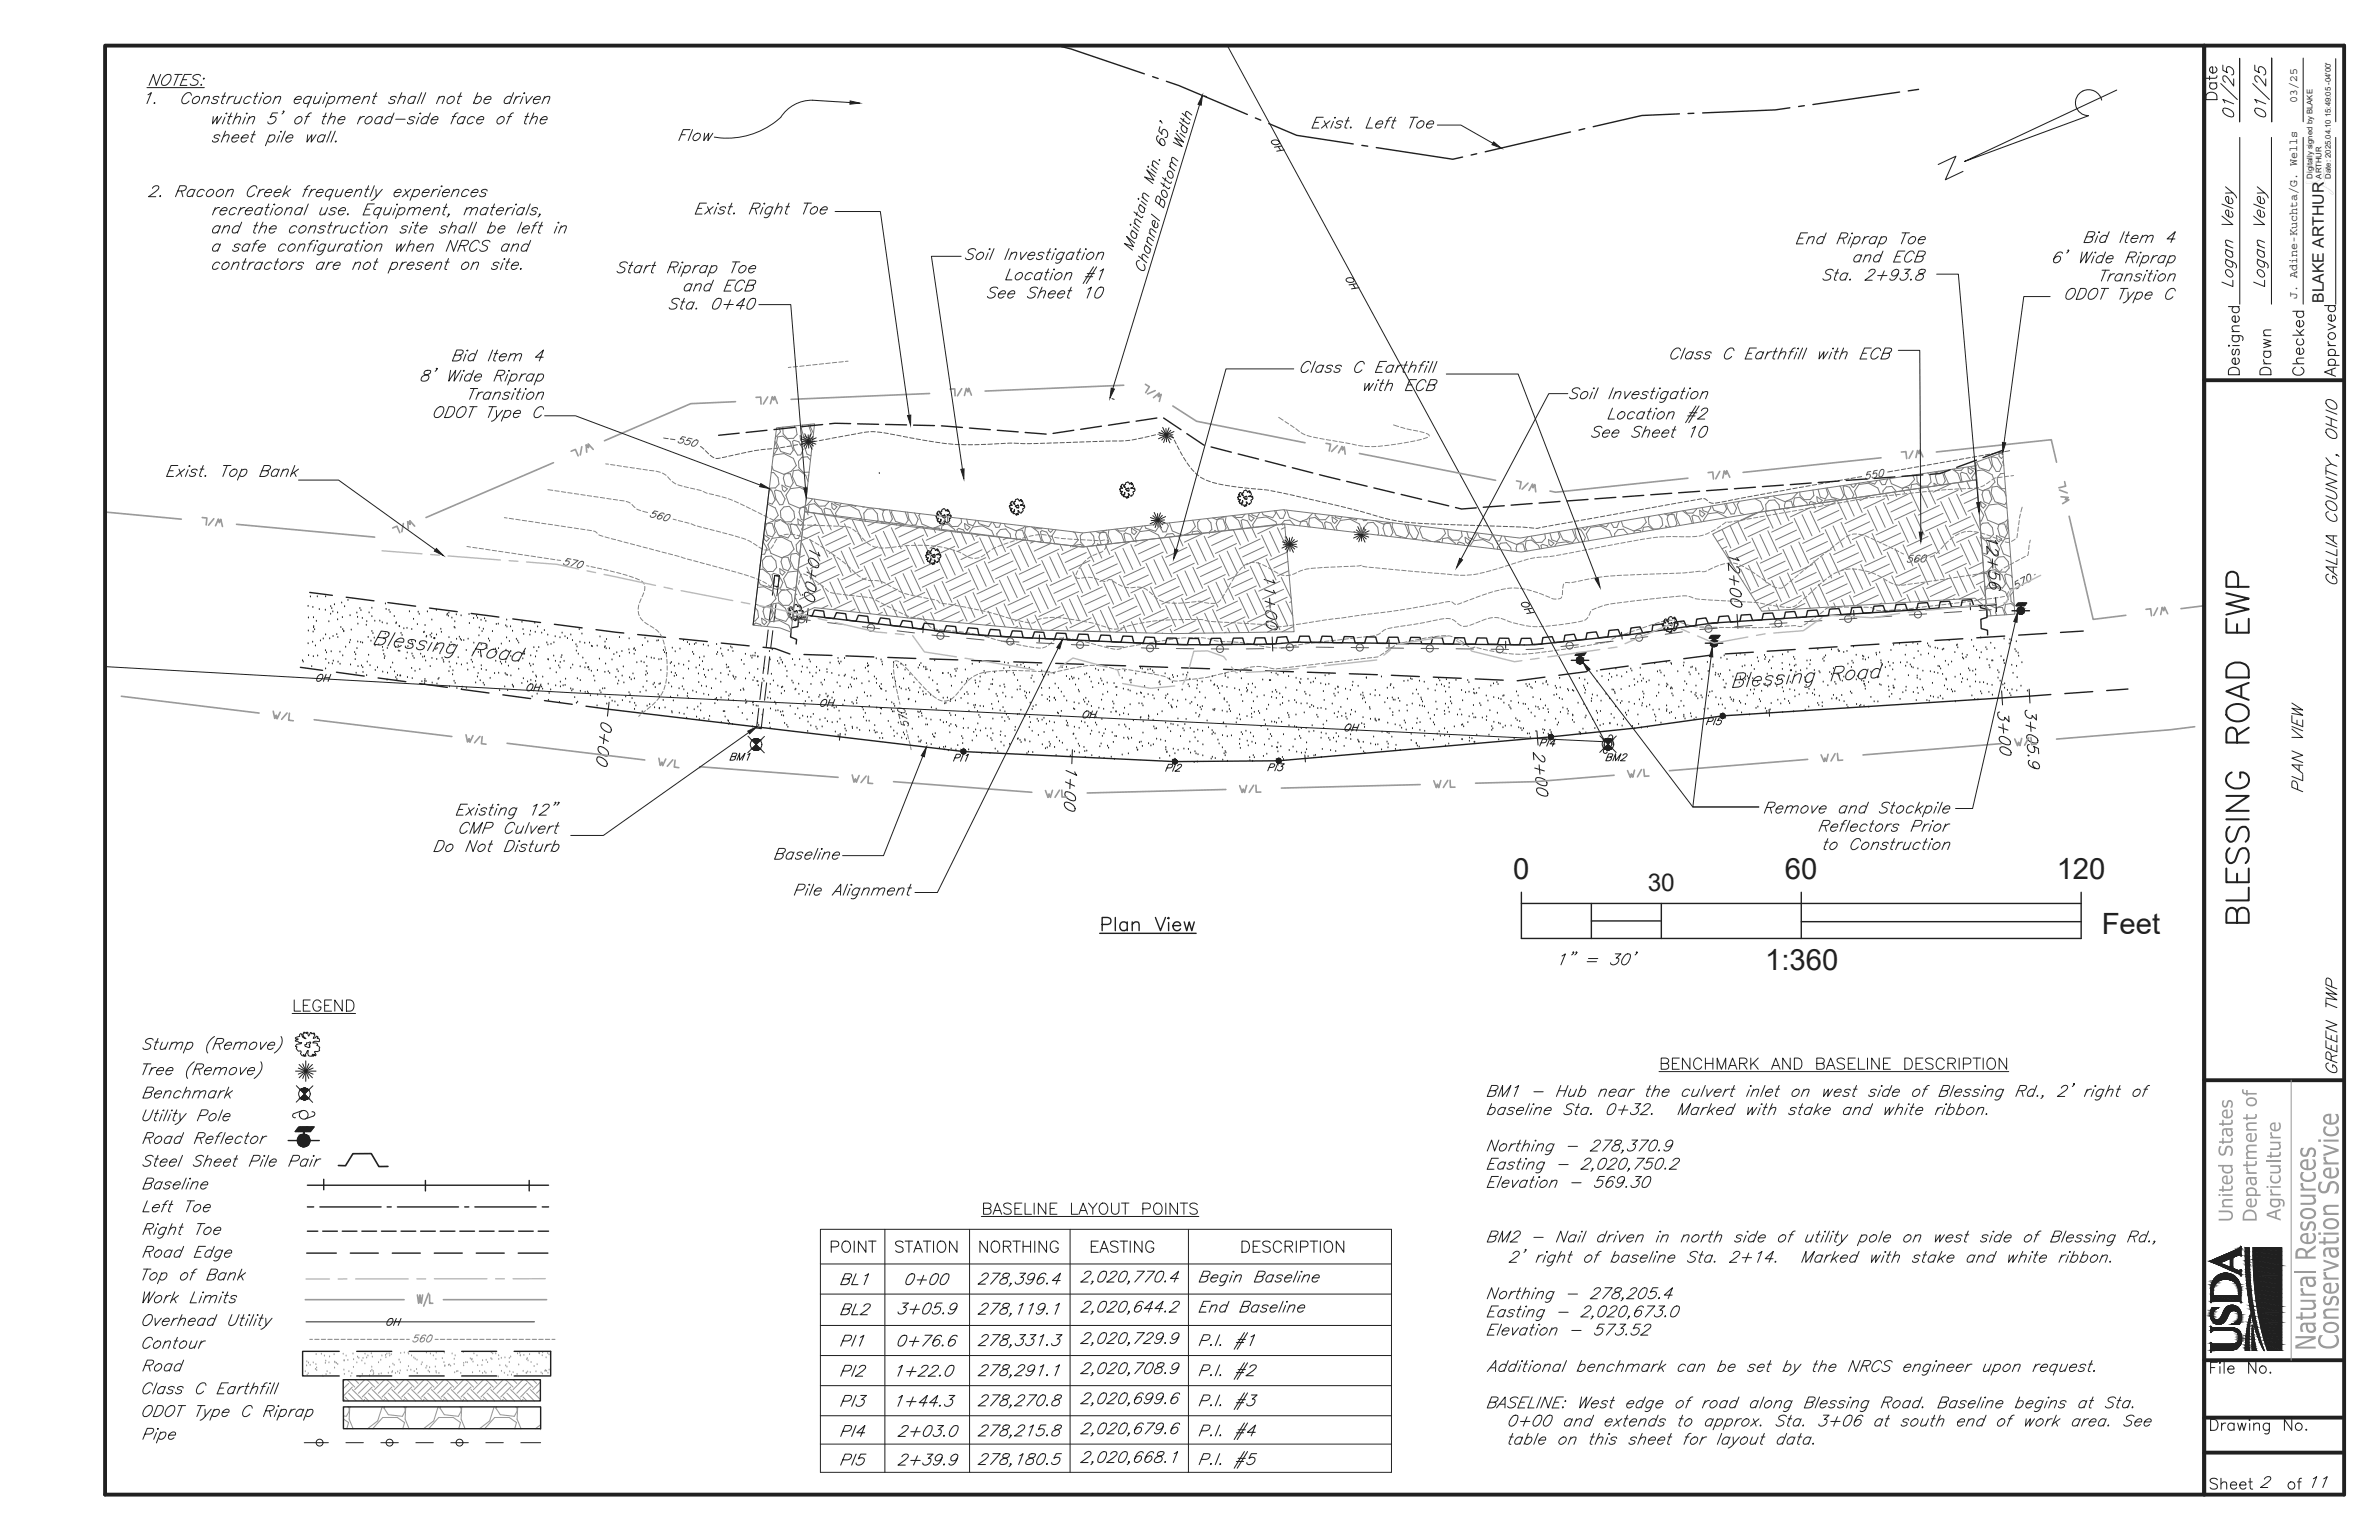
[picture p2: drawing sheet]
<svg xmlns="http://www.w3.org/2000/svg" width="432mm" height="279mm" viewBox="0 0 432 279" stroke-linecap="round" stroke-linejoin="round" font-family="sans-serif">
<defs><g id="words">
<g font-size="5.3" fill="#231f20">
<text x="274.7" y="159.5">0</text>
<text x="324" y="159.5">60</text>
<text x="373.3" y="159.5">120</text>
<text x="381.5" y="169.4">Feet</text>
<text x="320.4" y="175.9">1:360</text>
</g>
<text font-size="4.4" fill="#231f20" x="299.1" y="161.7">30</text>
<text font-size="2.9" fill="#231f20" x="421.8" y="55" transform="rotate(-90 421.8 55)">BLAKE ARTHUR</text>
<g font-size="2.1" fill="#231f20">
<text x="417" y="18.6" transform="rotate(-90 417 18.6)">03/25</text>
<text x="417" y="54.2" transform="rotate(-90 417 54.2)">J. Adine-Kuchta/G. Wells</text>
</g>
<g font-size="1.4" fill="#231f20">
<text x="419.7" y="32.4" transform="rotate(-90 419.7 32.4)">Digitally signed by BLAKE</text>
<text x="421.4" y="32.4" transform="rotate(-90 421.4 32.4)">ARTHUR</text>
<text x="423.1" y="32.4" transform="rotate(-90 423.1 32.4)">Date: 2025.04.10 15:49:05 -04'00'</text>
</g>
</g></defs>
<g fill="none" stroke="#77787b" stroke-width=".18">
<path d="M358.6 83.9l4.9-1.8 2.2 29.3-5 .4zM358.6 84.2v.3M358.7 85.4l1.2-.1 1.7 .8 .5 1.4-.9 1-1.3 .5-1-.4M359.2 92.1l.9 1.4-.5 1h-.2M359.4 95.4l.4-.5 1-.1 .8 .9 .2 1.2-.7 .8M359.5 91l1 .7-.5 .5-.4-.4zM359.6 97.1l.5 .6 1-.1M359.6 97.5l.9 .7 .6 1.6-.5 .8-.8-.3M359.9 89.1l.4-.2h.7l.5 1.7-.5 .8-.9-.3-.4-1.4zM360.9 83l.6 1.6-.5 .8-1.7-.5-.5-1.1M361 98.2l.3-.2 .8 .3 .8 1.3-.4 1-.6 .1-.6-1.1zM361.4 83.1l.3-.2 .9 .2 .7 1.4-.4 1-.6 .1-.6-1.2z"/>
<path d="M362.4 97.1l.9 .7-.5 .5-.3-.3zM362.5 86.7l.1 1.1 .7 .9 .7-.1M362.8 91.4l1.5 .8M362.8 91.4l-1.8 .2-.8 1.2 .6 1.6 1.9 .8 1.3-.6M362.8 95.2l.4-.2 .7 .1 .5 1.6-.5 .8-.9-.3-.4-1.3zM362.8 82.3l.1 .5 .4 .4 .3-.4M363.1 82.2l.5 .3M363.5 82.1h.1M363.6 83.6l-.1 .2 .2 .6M363.8 85.9h-.7l-.6 .8M364.1 90l-.3-.8-1.3-1-.9 .2-.2 1 .7 1.6 1.8 .6 .3-.5M364.4 94.2l-.4 .4"/>
<path d="M364.4 94.5l-.1 1.1 .3 .7M364.7 97.7l-.8 .1-.8 1.2 .5 1.5 1.3 .5M359.8 100.6l1.3 .7 .6 1.3-1 1M360.1 104l.5 .1 .5 1.6-.5 .8-.3-.1M360.3 107.2l.3-.4 1.7-.2 1.7 .8 .6 1.3-1 1.1-1.3 .5-1.8-.7M360.5 110.1l.7 .8 .2 .8M360.8 103.6l-.7 .3M361.1 103.5l1-.1 1.3 .9 .6 1.6-.5 .8-1.8-.5-.7-1.6zM363.9 111.5l-.4-1.3h-.7l-.4 .1-.2 .7 .2 .7M364 103.8h-1.1l-.7-.8-.1-1.2 .6-.7 1-.1 .8 .9 .2 1.2-.7 .7M365.2 104.8l-.2-.4-.9-.3-.2 .3 .2 1.3 .7 1.1h.6M365.4 106.8h.1"/>
<path d="M365.4 107.4l-.5 .5 .1 1.2 .6 .6M365.6 110l-.6-.5-1 .2-.2 1 .4 .8"/>
</g>
<g fill="none" stroke="#231f20" stroke-width=".25">
<path d="M192.6 8.4l1.8 .5 13.3 4.5M209.2 13.9l1 .3M211.7 14.8l2.3 .7 12.4 5.3M324.9 19.6l-2.7 .3-13.2 .6M327.5 19.2l-1 .1M344.8 16.7l-15.7 2.3M348.2 16.2l-1.9 .3M227.9 21.4l.9 .4M230.3 22.4l5.1 2.2 10.2 1.5M247.2 26.4l1 .1M249.8 26.8l13.9 2.1 1.8-.4M268 27.9l-1 .2"/>
<path d="M285.1 23.9l-15.5 3.6M287.6 23.3l-1 .3M304.8 20.7l-6.8 .3-8.8 2M307.4 20.6h-1M56.2 107.5l4.1 .5M62.8 108.4l5.1 .6M70.4 109.3l5 .7M78 110.3l5 .7M85.5 111.3l5.1 .7M93.1 112.3l5 .6M100.6 113.3l5.1 .6M108.2 114.2l5 .7"/>
<path d="M115.7 115.1l5.1 .5M123.3 115.9l5.1 .5M130.9 116.7l5.1 .5M138.5 117.4l2.2 .3 2.7 1M145.9 118.7l5.1 .2M153.5 119l5.1 .2M161.1 119.3l5.1 .2M168.8 119.5l5 .2M176.4 119.8l5.1 .2M303.1 119.8l-5.1 .7M310.6 118.9l-5 .6M318.2 118.3l-5 .3"/>
<path d="M325.8 117.8l-5 .4M333.4 117.3l-5 .4M341 116.9l-5 .3M348.7 116.4l-5.1 .3M356.3 115.9l-5.1 .3M363.9 115.4l-5.1 .3M371.5 114.9l-5.1 .3M378.1 114.5l-4.1 .2M54.5 121.1l4 .5M61.1 122l5 .7M68.6 123l5.1 .7M76.2 124l5 .7"/>
<path d="M83.7 125.1l5.1 .6M91.3 126.1l5 .6M98.8 127.1l5.1 .7M184 120.1l5.1 .2M191.6 120.4l5.1 .1M199.2 120.6l5.1 .2M206.8 120.9l5.1 .2M214.5 121.2l5 .1M222.1 121.4l5.1 .2M229.7 121.7l5.1 .2M237.3 122l5.1 .1M244.9 122.2l5.1 .2"/>
<path d="M252.5 122.5l5.1 .2M260.2 122.9l5 .2M267.8 123.2l5 .2M280.4 122.9l-5 .6M288 121.9l-5.1 .6M295.5 120.8l-5 .7M372.2 126l-59.5 3.9-15.9 2.2-15.3 1.6-49.4 4.3-18.9 .2-38.3-1.8-68.5-8.3M379.8 125.5l-5 .3M386.2 125l-3.8 .3"/>
</g>
<g fill="none" stroke="#57585a" stroke-width=".18">
<path d="M120.5 79.5l.8 .1M121.7 79.7l.8 .1M124.4 79.4l-.5-.2-.4 .5h.5a.52 .52 0 0 1-.2 .7 .52 .52 0 0 1-.7-.1v-.2M125.6 79.6l-.6-.1-.4 .4h.5a.5 .5 0 0 1 0 .7 .5 .5 0 0 1-.7 0l-.1-.2M149.5 79.8l-.8 .1M150.6 79.6l-.7 .1M151.8 79.4l-.8 .1M153 79.1l-.8 .2M154.2 78.9l-.8 .2M155.3 78.7l-.8 .2M156.5 78.5l-.8 .2M157.7 78.3l-.8 .1"/>
<path d="M158.1 78.3h.8M159.3 78.4l.7 .1M160.4 78.5l.8 .2M161.6 78.7l.8 .2M162.8 79l.8 .1M164 79.2l.7 .1M165.1 79.4l.8 .1M166.3 79.6l.8 .2M167.5 79.8l.8 .2M203.9 80h-.8M205.1 79.9l-.8 .1M206.3 79.7l-.8 .1"/>
<path d="M207.4 79.4l-.8 .2M208.6 79.2l-.8 .1M209.7 78.9l-.7 .2M210.9 78.7l-.8 .1M211.3 78.6l.8 .1M212.4 78.9l.6 .6M213.1 79.8l.4 .7M119.4 92.8l-.6-.1-.4 .4h.1a.42 .42 0 0 1 .6 .3 .6 .6 0 0 1-.4 .5 .6 .6 0 0 1-.7-.2v-.2M120.5 93.3v-.1a.6 .6 0 0 0-.9 .3l-.3 .4a.48 .48 0 0 0 .6 .2 .48 .48 0 0 0 .3-.5l-.4-.1-.4 .2M120.7 93.7a.63 .63 0 0 1 .8-.3l.1 .1a.88 .88 0 0 1-1.2 .9zM125.8 80.2a.64 .64 0 0 1 .9-.3 .86 .86 0 0 1-1.2 .9zM127.1 81l.7 .5"/>
<path d="M128 81.8l.6 .5M128.9 82.6l.7 .4M130.7 83.1l-.8 .1M131.9 82.8l-.8 .2M133.1 82.6l-.8 .2M134.2 82.3l-.8 .2M135.4 82.1l-.8 .2M136.5 81.9l-.7 .1M137.7 81.7l-.8 .1M138.9 81.5l-.8 .1M140.1 81.4l-.8 .1M141.3 81.3l-.8 .1"/>
<path d="M142.5 81.1l-.8 .1M143.6 80.9l-.8 .1M144.8 80.7l-.8 .1M146 80.5l-.8 .1M147.1 80.2l-.8 .2M148.3 80l-.8 .2M168.6 80l.8 .2M169.8 80.2l.8 .1M171 80.4l.8 .1M172.2 80.5l.8 .1M173.4 80.6l.8 .1M174.5 80.7h.8"/>
<path d="M175.7 80.7h.8M177.7 80.7h-.8M178.9 80.6h-.8M180.1 80.6h-.8M181.3 80.5h-.8M182.5 80.4l-.8 .1M183.7 80.4h-.8M184.1 80.4h.8M185.2 80.5h.9M187.2 80.5h-.7M188.4 80.5h-.8M189.6 80.4h-.8"/>
<path d="M190.8 80.4h-.8M192 80.3l-.8 .1M193.2 80.3h-.8M194.4 80.3h-.8M195.6 80.2h-.8M196.8 80.2h-.8M197.9 80.1l-.7 .1M199.1 80.1h-.7M200.3 80.1h-.8M201.5 80h-.8M201.9 80h.8M213.7 80.9l.3 .7"/>
<path d="M214.2 82l.4 .6M214.8 83l.4 .7M215.5 84l.4 .6M216.2 84.9l.5 .6M217 85.8l.6 .5M217.9 86.6l.7 .4M218.9 87.1l.8 .3M220.1 87.5l.7 .2M221.2 87.8l.8 .2M222.4 88l.8 .2M223.6 88.2l.7 .1M224.7 88.4l.8 .1"/>
<path d="M225.9 88.5l.8 .1M227.1 88.6l.8 .1M228.3 88.8h.8M229.5 88.9h.8M230.7 89l.7 .2M231.8 89.3l.8 .1M233 89.5l.8 .2M234.2 89.7l.7 .2M235.3 90l.8 .2M236.5 90.3l.8 .1M237.6 90.6l.8 .1M238.8 90.8l.8 .2"/>
<path d="M240 91.1l.7 .1M241.1 91.4l.8 .1M242.3 91.6l.8 .2M243.4 91.9l.8 .2M244.6 92.2l.8 .2M245.8 92.5l.7 .2M246.9 92.8l.8 .2M248.1 93.1l.7 .2M249.2 93.4l.8 .2M250.3 93.8l.8 .2M251.5 94.1l.8 .2M252.6 94.3l.8 .2"/>
<path d="M253.8 94.6l.8 .1M255 94.7l.8 .1M256.2 94.8l.8 .1M257.4 94.9l.8 .1M258.6 95h.8M259.7 95.1h.8M260.9 95.1h.8M262.1 95.1l.8 .1M263.3 95.2h.8M264.5 95.2l.8 .1M265.7 95.3h.8M266.9 95.3h.8"/>
<path d="M268.1 95.4h.8M269.3 95.4h.8M270.4 95.4h.9M271.7 95.5h.7M272.8 95.5h.8M274 95.5l.8 .1M275.2 95.6h.8M276.4 95.6l.8 .1M277.6 95.7l.8 .1M279.5 95.7l-.7 .2M280.7 95.5l-.8 .2M281.9 95.3l-.8 .1"/>
<path d="M283.1 95.1l-.8 .1M284.2 94.9l-.7 .1M285.4 94.7l-.8 .1M286.6 94.5l-.8 .1M287.8 94.3l-.8 .1M288.9 94l-.8 .2M290.1 93.8l-.8 .2M291.3 93.6l-.8 .2M292.4 93.4l-.7 .2M293.6 93.2l-.8 .1M294.8 93l-.8 .1M296 92.8l-.8 .1"/>
<path d="M297.1 92.6l-.7 .1M298.3 92.4l-.8 .1M299.5 92.2l-.8 .1M300.7 91.9l-.8 .2M301.8 91.7l-.8 .2M303 91.5l-.8 .2M304.2 91.3l-.8 .2M305.3 91.1l-.8 .1M306.5 90.9l-.8 .1M307.7 90.7l-.8 .1M308.9 90.5l-.8 .1M309.2 90.5l.7 .3"/>
<path d="M310.2 91.1l.8 .2M312.1 91.1l-.7 .2M313.3 90.9l-.8 .2M314.5 90.7l-.8 .1M315.7 90.4l-.8 .2M316.8 90.2l-.8 .2M318 90l-.8 .1M319.2 89.8l-.8 .1M320.3 89.6l-.7 .1M321.5 89.4l-.8 .1M322.7 89.2l-.8 .1M323.8 89l-.7 .1"/>
<path d="M325 88.7l-.7 .2M326.2 88.5l-.8 .2M327.4 88.3l-.8 .2M328.5 88.1l-.7 .1M329.7 87.9l-.8 .1M330.9 87.7l-.8 .1M332.1 87.5l-.8 .1M333.2 87.3l-.8 .1M334.4 87.1l-.8 .1M335.6 86.9l-.8 .1M336.8 86.7l-.8 .1M337.9 86.5l-.8 .1"/>
<path d="M339.6 85.5l-.6 .1-.2 .5a.42 .42 0 0 1 .7 .1 .6 .6 0 0 1-.2 .6 .6 .6 0 0 1-.7 .1v-.2M340.7 85.3l-.6 .1-.1 .6v-.1a.4 .4 0 0 1 .7 .1 .6 .6 0 0 1-.2 .6 .6 .6 0 0 1-.7 .1v-.2M341.4 85.3l.5-.1a.87 .87 0 0 1-.8 1.3v-.5zM343.5 85.5l-.9 .1M344.7 85.3l-.8 .1M345.9 85.1l-.8 .1M347 84.9l-.7 .1M348.2 84.7l-.7 .1M349.4 84.5l-.8 .1M350.6 84.2l-.8 .2M351.7 84.1l-.7 .1M352.9 83.8l-.8 .2"/>
<path d="M354.1 83.6l-.8 .2M355.3 83.4l-.8 .2M356.4 83.2l-.8 .2M357.6 83l-.8 .2M358.8 82.8l-.8 .2M360 82.6l-.8 .1M361.1 82.4l-.8 .1M362.3 82.2l-.8 .1M363.5 82l-.8 .1M364.8 81.8l-.9 .1M103.6 101.5l-.6-.2-.3 .5h.5l.1 .2a.53 .53 0 0 1-.4 .5 .53 .53 0 0 1-.6-.3M104.1 101.5l.8 .2-1.3 1"/>
<path d="M104.9 102.3l.5-.4h.5a1.08 1.08 0 0 1-.9 1.1l-.2-.1v-.2zM347.3 100.7l-.6 .1-.3 .5 .5-.1a.5 .5 0 0 1 .1 .6 .5 .5 0 0 1-.6 .2l-.2-.2M348.5 100.9v-.1a.85 .85 0 0 0-.9 1.1 .51 .51 0 0 0 .5-.1 .51 .51 0 0 0 .2-.5h-.5l-.3 .3M349 100.9a.49 .49 0 0 1 .7-.1 .86 .86 0 0 1-1 1.1v-.5zM366.3 105.2l-.5 .3v.7l.2-.3 .3-.1a.52 .52 0 0 1 .2 .7 .52 .52 0 0 1-.7 .2M366.7 105l.8-.4-.4 1.6M367.9 104.4l.5-.3a.86 .86 0 0 1-.3 1.5l-.3-.6zM162.9 128.6a1.11 1.11 0 0 1 1.4 .3v.3l-.2 .1h-.4l-.7-.2zM163.4 130.9l.2 .5 .6 .2-.1-.1a.43 .43 0 0 1 0-.6 .61 .61 0 0 1 .6 .1 .61 .61 0 0 1 .1 .7h-.1M164.6 130.3l-1.5-.7 .2 .8"/>
</g>
<g fill="none" stroke="#808285" stroke-width=".18">
<path d="M143.6 66.6l-.5 .1M144.8 66.5l-.8 .1M145.9 66.4l-.7 .1M147.1 66.3h-.8M148.3 66.1l-.8 .1M149.5 66l-.8 .1M150.7 65.9l-.8 .1M151.9 65.7l-.8 .1M153.1 65.6l-.8 .1M153.9 65.5l-.5 .1M232.1 75.7l.8 .5M233.2 76.5l.7 .4"/>
<path d="M234.2 77.1l.7 .5M235.2 77.8l.6 .5M236.2 78.5l.7 .4M237.2 79l.8 .2M238.4 79.3l.8 .2M239.6 79.5l.7 .2M240.7 79.8l.8 .1M241.9 79.9l.8 .2M252.9 77.1l1 .3M254.2 77.5l.8 .2M255.4 77.8l.8 .2M256.5 78.1l.8 .1"/>
<path d="M256.8 80l-.8 .1M257.7 78.3l.8 .2M258 79.7l-.8 .2M258.9 78.6l.5 .3v.2M259.1 79.4l-.7 .2M84.8 99.1l.6 .2M85.8 99.3l.8 .1M87 99.5l.8 .1M88.2 99.7l.7 .1M89.3 99.8l.8 .1M91.5 93.9l.6 .1M92.4 94l.8 .2"/>
<path d="M93.6 94.2l.8 .1M94.8 94.4l.8 .1M96 94.6l.8 .1M97.2 94.7l.7 .2M98.3 94.9l.8 .1M99.4 88.8l.9 .2M99.5 95.1l.8 .1M100.7 95.3l.8 .1M100.7 89l.8 .1M101.9 95.4l.7 .2M101.9 89.2l.8 .1M103 95.6l.8 .1"/>
<path d="M103.1 89.4l.7 .1M104.2 95.8l.8 .1M104.2 89.6l.8 .1M105.4 96l.8 .1M105.4 89.7l.8 .2M106.6 96.2l.8 .1M106.6 89.9l.8 .1M107.7 96.4l.7 .4M107.8 90.1l.8 .1M108.7 97l.7 .3M109 90.3l.7 .1M109.8 97.4l.8 .2"/>
<path d="M109.9 84.2h.5M110.1 90.4l.8 .2M110.8 84.3l.8 .1M111 97.7l.7 .2M111.3 90.6l.8 .1M112 84.5l.8 .1M112.1 98l.8 .2M112.5 90.8l.8 .1M113.2 84.6l.8 .2M113.3 98.3l.7 .2M113.7 91l.7 .3M114.4 84.8l.7 .1"/>
<path d="M114.4 98.6l.8 .2M114.7 91.5l.6 .6M115.5 85l.8 .1M115.6 98.9l.7 .2M115.6 92.4l.7 .2M116.7 92.8l.8 .2M116.7 99.3l.8 .1M116.7 85.2l.8 .1M117.9 99.5l.7 .3M117.9 85.3l.8 .1M119 99.8l.8 .3M119.1 85.5l.7 .2"/>
<path d="M120.2 85.8l.7 .4M121.2 86.5l.5 .6M122 87.4l.7 .4M122.2 94.2l.5 .1M123 87.9l.8 .3M123.1 94.4l.8 .2M124.2 88.3l.7 .2M124.3 94.7l.8 .2M125.3 88.6l.8 .1M125.4 95l.8 .4M126.5 88.8l.8 .2M126.6 95.4l.7 .3"/>
<path d="M127.6 89.2l.8 .3M127.7 95.7l.8 .2M128.7 89.6l.8 .1M128.9 96l.7 .2M129.9 89.9l.8 .1M130 96.3l.8 .2M131.1 90.1l.7 .3M131.2 96.6l.7 .2M132.2 90.5l.7 .3M132.3 96.9l.8 .3M133.3 90.9l.7 .3M133.5 97.3l.7 .2"/>
<path d="M134.4 91.4l.7 .4M134.6 97.6l.8 .3M135.5 91.9l.7 .4M135.7 98l.7 .4M136.5 92.5l.7 .3M136.8 98.6l.6 .4M137.6 93l.7 .3M137.8 99.3l.6 .4M138.7 93.5l.7 .4M139.6 99.7l-.8 .1M139.7 94l.7 .4M140.4 98.8l-.5 .7"/>
<path d="M141 97.8l-.4 .7M141.5 94.4l-.6 .2h-.1M141.9 97.2l-.7 .3M141.9 94.5l.7 .3M143 95l.8 .2M143.1 96.9l-.8 .1M143.5 96.9l.8 .1M144.2 95.2h.7M144.7 97.1l.7 .2M145.4 95.2l.8 .1M145.8 97.4l.7 .3M146.5 95.3h.8"/>
<path d="M146.9 97.9l.7 .4M147.7 95.3h.8M148 98.5l.6 .4M148.9 95.4h.8M149 99.1l.6 .4M150 99.8l.6 .4M150.1 95.4h.8M151.3 95.4l.8 .1M152.5 95.5h.8M153.7 95.6l.7 .2M154.8 96l.6 .5M155.7 96.7l.6 .6"/>
<path d="M156.5 97.6l.6 .6M157.4 98.4l.6 .5M158.4 99.1l.7 .2M159.5 99.4h.8M161.5 99.4h-.8M162.7 99.2l-.8 .1M163.9 99.1l-.8 .1M165 99h-.7M165.4 99h.8M166.6 98.9h.8M167.8 98.9l.8 .1M169 99l.8 .1"/>
<path d="M170.2 99.2l.8 .1M171.4 99.4l.7 .1M172.5 99.7l.8 .2M173.7 100l.7 .3M179.7 99.9l-.6 .5M180.7 99.3l-.7 .4M181.8 98.9l-.7 .3M183 98.5l-.8 .2M184.1 98.1l-.8 .3M185.2 97.7l-.7 .3M186.4 97.4l-.8 .2M187.5 97.2l-.7 .1"/>
<path d="M188.7 97l-.8 .1M189.1 97l.8 .1M190.3 97.2l.7 .2M191.4 97.5l.8 .1M192.6 97.7h.8M193.8 97.8h.8M195 97.9h.8M196.2 97.9l.8 .1M197.4 98h.8M198.6 98l.7 .1M200.2 100l-.7 .4M200.5 98l-.8 .1"/>
<path d="M200.9 99l-.4 .7M200.9 98l.2 .1-.1 .5M243.1 80.2l.8 .1M244.3 80.3l.7 .2M245.4 80.6l.8 .2M246.6 80.8l.8 .1M247.8 81h.8M249.7 81h-.7M250.9 80.9l-.8 .1M252.1 80.8l-.8 .1M253.3 80.6l-.8 .1M254.5 80.4l-.8 .1"/>
<path d="M255.7 80.2l-.8 .1M286.8 100l-.8 .1M288 99.7l-.8 .2M289.1 99.5l-.7 .2M290.3 99.3l-.8 .1M291.5 99.1l-.8 .1M292.6 98.8l-.7 .2M293.8 98.6l-.8 .2M295 98.4l-.8 .2M296.2 98.2l-.8 .1M297.3 98l-.8 .1M298.5 97.8l-.8 .1"/>
<path d="M299.7 97.6l-.8 .1M300.9 97.5l-.8 .1M302 97.4h-.8M303.2 97.3l-.7 .1M303.6 97.3l.8 .1M304.8 97.4h.8M306 97.4h.8M308 97.3l-.8 .1M309.2 97.1l-.8 .2M310.3 96.6l-.8 .3M311.3 96.1l-.7 .4M312.3 95.4l-.6 .5"/>
<path d="M313.3 94.7l-.7 .5M314.4 94.7h-.8M315.5 94.5l-.8 .1M316.7 94.3l-.8 .1M317.9 94.1l-.8 .1M319.1 93.9l-.8 .1M320.2 93.6l-.8 .2M321.4 93.4l-.8 .2M322.6 93.2l-.8 .2M323.7 93l-.7 .2M324.9 92.8l-.8 .2M326.1 92.6l-.8 .2"/>
<path d="M327.3 92.4l-.8 .1M328.4 92.2l-.7 .1M329.6 92l-.8 .1M330.8 91.8l-.8 .1M331.9 99.8l-.6 .5M332 91.6l-.8 .1M332.9 99.1l-.6 .4M333.1 91.4l-.7 .1M333.8 98.3l-.6 .5M334.3 91.2l-.8 .1M334.8 97.6l-.7 .5M335.5 91l-.8 .1"/>
<path d="M335.8 97l-.7 .4M336.7 90.7l-.8 .2M337 96.9h-.8M337.4 96.9l.8 .2M337.8 90.5l-.8 .2M338.5 97.2l.8 .3M339 90.3l-.8 .1M339.6 97.7l.7 .3M340.2 90.2l-.8 .1M340.7 98.2l.7 .3M341.4 90.1l-.8 .1M341.8 98.7l.7 .3"/>
<path d="M342.5 89.9l-.7 .1M342.9 99.2l.7 .3M343.7 89.8l-.8 .1M343.9 99.7l.7 .4M344.9 89.7l-.8 .1M346.1 89.6h-.8M347.3 89.4l-.8 .1M348.5 89.3l-.8 .1M349.7 89.2l-.8 .1M350.8 89.1l-.8 .1M352 99.9l-.6 .5M352 88.9l-.8 .1"/>
<path d="M352.8 99l-.5 .6M353.2 88.8l-.8 .1M353.7 98.2l-.6 .5M354.4 88.8h-.8M354.6 97.4l-.7 .5M355.6 88.7l-.8 .1M355.6 96.8l-.7 .4M356.7 96.5l-.7 .2M356.8 88.7h-.8M357.1 96.4h.8M358 88.6h-.8M358.3 96.5l.8 .1"/>
<path d="M359.1 88.5l-.7 .1M359.5 96.7l.8 .2M360.2 88l-.7 .3M360.6 97l.8 .3M361.2 87.3l-.6 .5M361.7 97.4l.8 .3M362.2 86.7l-.7 .4M362.8 97.9l.8 .3M363.4 86.6l-.8 .1M364 98.3l.7 .1M364.6 86.4l-.8 .1M365.5 86.3h-.5"/>
<path d="M365.8 97.8l-.7 .4M366.2 96.8l-.1 .8M366.4 95.6l-.2 .8M366.5 94.4l-.1 .8M366.7 93.3l-.2 .7M367 92l-.2 .9M368.3 98.9l-.1 .8M368.5 98l-.1 .5M90.5 100l.8 .1M91.7 100.2l.8 .1M92.9 100.4l.8 .1M94 100.5l.8 .1"/>
<path d="M95.2 100.7l.8 .1M96.4 100.9l.8 .1M97.6 101.1l.8 .1M98.8 101.2l.7 .2M99.9 101.4l.8 .1M101.1 101.6l.7 .1M106.5 102.6l.4 .1M107.3 102.8l.8 .2M108.4 103.1l.8 .1M109.6 103.3l.8 .2M110.8 103.6l.7 .2M111.9 103.9l.8 .2"/>
<path d="M113.1 104.2l.7 .2M114.2 104.5l.8 .3M115.3 104.9l.8 .3M115.8 110.9l.2 .8M116 109.7l-.2 .8M116.2 112l.5 .6M116.4 108.6l-.3 .8M116.4 105.4l.5 .6M116.8 107.5l-.3 .8M117 112.9l.7 .4M117 106.4v.8M118 113.5l.7 .5"/>
<path d="M119 114.2l.6 .5M119.8 115l.4 .7M120.2 100.2l.7 .2M120.3 116.1l.3 .8M120.7 117.3l.1 .7M120.9 118.4l.1 .8M121 119.6l.1 .8M121.3 100.5l.8 .1M122.5 100.8l.8 .2M123.6 101.1l.8 .2M124.8 101.4l.7 .2M125.9 101.7l.8 .2"/>
<path d="M127.1 102l.7 .3M128.2 102.3l.8 .3M129.3 102.7l.8 .2M130.5 103l.8 .2M131.7 103.3l.7 .2M132.8 103.6l.8 .2M133.9 103.9l.8 .2M135.1 104.2l.7 .3M136.2 104.6l.8 .3M137.3 105l.8 .3M138.5 105.5l.6 .4M139.4 106.1l.7 .5"/>
<path d="M140.4 106.8l.8 .2M141.6 107h.8M143.6 106.8l-.8 .2M144.7 106.3l-.7 .4M145.1 105.3l-.2 .7M145.5 104.2l-.3 .7M145.9 104.1l.7 .3M146.9 104.6l.7 .5M147.9 105.3l.6 .5M148.9 106l.6 .5M149.8 106.8l.6 .5M150.7 107.5l.8 .2"/>
<path d="M150.9 100.4l.7 .5M151.9 107.7l.8 .1M151.9 101.1l.6 .5M152.9 101.8l.6 .5M153.1 107.9l.8 .1M153.8 102.6l.6 .5M154.3 108l.7 .1M154.7 103.4l.5 .5M155.4 108.1l.8 .1M155.5 104.2l.6 .5M156.5 104.9l.7 .3M156.6 108.3l.8 .1"/>
<path d="M157.6 105.3h.8M157.8 108.4l.8 .2M158.8 105.3l.8 .1M158.9 108.8l.7 .4M160 109.4l.7 .4M160 105.5l.7 .3M161 109.9l.7 .4M161 106l.7 .4M162.1 106.6l.6 .4M162.1 110.5l.7 .4M162.4 120l.3-.1 .4 .2M163.1 107.2l.7 .3"/>
<path d="M163.1 111l.8 .4M164.2 107.7l.8 .2M164.2 111.5l.7 .3M165.3 112l.8 .1M165.3 108l.8 .1M166.5 112.1l.8 .2M166.5 108.2l.8 .2M167.6 112.4l.6 .6M167.7 108.4l.7 .2M168.4 113.3l.6 .6M168.8 108.7l.8 .1M169.4 114l.7 .2"/>
<path d="M170 108.9l.6 .5M170.5 114.2l.8 .1M171 109.5l.8 .1M171.7 114.4h.8M172.2 109.6l.8 .1M172.9 114.5l.8 .1M173.4 109.8l.7 .2M174.1 114.6l.8 .1M174.5 110l.8 .2M174.7 100.5l.7 .4M175.3 114.7l.7 .2M175.7 110.3l.8 .1"/>
<path d="M175.8 101.1l.7 .2M176.4 115l.8 .1M176.8 110.5l.8 .2M177.6 115.2l.8 .2M177.7 101.2l-.8 .1M178 110.7l.8 .2M178.8 115.5l.7 .2M178.8 100.6l-.7 .4M179.2 111l.7 .2M179.9 115.8l.8 .2M180.3 111.3l.8 .2M181 116.1l.8 .2"/>
<path d="M181.5 111.6l.7 .3M182.2 116.4l.8 .2M182.6 112l.8 .2M183.4 116.7l.7 .1M183.7 112.3l.8 .2M184.5 116.9l.8 .2M184.9 112.6l.8 .2M185.7 117.1l.8 .2M186.1 112.9l.8 .1M186.9 117.3l.8 .2M188 112.8l-.8 .3M188 117.5l.8 .1"/>
<path d="M189 112.2l-.7 .3M190 117.2l-.8 .4M190.2 112.1l-.8 .1M190.9 116.5l-.6 .5M191.4 112h-.8M191.8 112l.8 .1M191.9 115.9l-.7 .4M193 112.1l.7 .2M193.1 115.8h-.8M193.5 115.8l.7 .1M194.1 112.3l.8 .1M194.6 116l.8 .1"/>
<path d="M195.3 104.6l.1 .3h.5M195.3 112.5l.8 .1M195.6 103.5l-.3 .8M195.8 116.2l.8 .1M196.3 102.6l-.5 .6M196.5 112.7l.8 .1M197 116.4l.7 .2M197.1 101.7l-.6 .5M197.1 104.8l-.8 .1M197.5 104.7l.8 .1M197.7 112.9l.7 .2M198 101l-.6 .4"/>
<path d="M198.1 116.8l.8 .2M198.7 104.9l.7 .3M198.8 113.2l.8 .2M199.1 100.5l-.7 .3M199.3 117.1l.7 .2M199.8 105.3l.8 .2M199.9 113.5l.8 .3M200.4 117.4l.8 .2M201.1 113.9l.7 .2M201.6 117.6l.8 .2M201.6 105.2a.53 .53 0 0 0-.7 .2M202 105.4l.6 .4"/>
<path d="M203 106l.7 .4M203 114.1h-.8M203.5 117.6l-.7 .2M204.1 106.5l.8 .1M204.2 113.8l-.8 .2M204.7 117.3l-.8 .2M205.3 113.4l-.7 .2M205.8 117.1l-.7 .2M206.1 106.6h-.8M206.4 106.5l.8 .1M206.5 113.2l-.8 .1M207 116.9l-.8 .2"/>
<path d="M207.6 106.7l.7 .4M207.6 112.9l-.7 .2M208.2 116.7l-.8 .2M208.6 107.4l.6 .5M208.8 112.8l-.8 .1M209.4 116.5l-.8 .1M209.5 108.2l.6 .4M210 112.6l-.8 .1M210.4 108.9l.8 .3M210.5 116.3l-.7 .2M211.2 112.5l-.8 .1M211.5 109.3l.8 .1"/>
<path d="M211.7 116.1l-.8 .2M212.4 112.5h-.8M212.7 109.4h.8M212.9 116l-.8 .1M213.6 112.4l-.8 .1M214 112.4h.8M214.1 115.8l-.8 .1M214.7 109.4h-.8M215.2 112.4h.8M215.3 115.7l-.8 .1M215.7 115.7h.7M215.9 109.3l-.8 .1"/>
<path d="M216.3 112.4h.8M217.1 109.2h-.8M217.5 109.1l.7 .1M217.6 112.4h.7M217.6 115.7h-.7M218 115.7l.8 .1M218.6 109.3l.8 .2M218.7 112.5l.8 .2M219.2 115.9l.8 .2M219.9 112.8h.8M220.4 116.2l.7 .1M220.6 109.4l-.8 .1"/>
<path d="M221.1 112.8l.8 .1M221.5 116.4h.8M221.6 108.8l-.6 .5M222.2 107.8l-.4 .7M222.3 112.9h.8M222.7 116.4l.8 .1M222.8 106.8l-.4 .7M223.4 105.8l-.4 .6M223.5 113h.7M223.9 116.5h.8M224 104.8l-.4 .6M224.6 113l.8 .1"/>
<path d="M224.7 103.8l-.4 .6M225.1 116.6l.8 .1M225.5 102.9l-.5 .6M225.8 113.1h.8M226.3 116.7l.8 .2M226.5 102.2l-.7 .4M227 113.2h.8M227.5 116.9l.7 .2M227.6 102l-.7 .1M228 102.1l.8 .2M228.2 113.2l.8 .1M228.6 117.2l.8 .1"/>
<path d="M229.2 102.4l.7 .4M229.4 113.3l.8 .1M229.8 117.4l.8 .1M230.2 103l.7 .4M230.6 113.5l.8 .2M231 117.5l.8 .1M231.2 103.6l.7 .4M232.3 104.2l.7 .2M232.5 113.7h-.8M233 117.5h-.8M233.7 113.5l-.8 .1M234.1 117.3l-.8 .1"/>
<path d="M234.2 104.3l-.8 .1M234.9 113.4l-.8 .1M235.3 117.1l-.8 .1M235.3 103.9l-.7 .3M236.1 113.2l-.8 .1M236.4 103.4l-.7 .3M236.5 116.9l-.8 .1M237.3 113l-.8 .1M237.6 103.2l-.8 .1M237.7 116.7l-.8 .1M238.4 112.8l-.8 .1M238.8 103.1h-.8"/>
<path d="M238.8 116.6l-.8 .1M239.6 112.6l-.8 .2M240 103h-.8M240 116.4l-.8 .1M240.8 112.4l-.8 .2M241.2 102.9l-.9 .1M241.2 116.3l-.8 .1M242 112.3l-.8 .1M242.3 102.9h-.7M242.4 116.2h-.8M243.1 112.2h-.7M243.5 102.8h-.8"/>
<path d="M243.6 116l-.8 .1M244.2 119.9l-.7 .1M244.3 112l-.8 .1M244.7 102.8h-.8M244.7 115.9l-.7 .1M245.4 119.7l-.8 .1M245.5 111.8l-.8 .2M245.9 102.7h-.8M245.9 115.8h-.8M246.6 119.6l-.8 .1M246.7 111.7l-.8 .1M247.1 102.6l-.8 .1"/>
<path d="M247.1 115.6l-.8 .1M247.4 102.7l.7 .2M247.8 119.4l-.8 .1M247.9 111.5l-.8 .1M248.3 115.5l-.8 .1M248.5 102.9l.8 .1M249 119.3l-.8 .1M249 111.4h-.8M249.5 115.3l-.8 .1M249.7 103l.8 .1M250.1 119.1l-.7 .2M250.2 111.2l-.8 .1"/>
<path d="M250.5 114.9l-.6 .3M250.9 103.1l.7 .1M251.1 118.5l-.6 .4M251.4 111.1l-.8 .1M251.5 114.2l-.6 .4M252.1 103.3h.7M252.1 117.8l-.6 .5M252.6 110.9l-.8 .1M252.7 113.9l-.8 .1M253.1 117.2l-.6 .4M253.2 103.4h.8M253.8 110.7l-.8 .2"/>
<path d="M253.9 113.7l-.8 .1M254.2 116.7l-.8 .2M254.4 103.5h.8M254.9 110.6l-.8 .1M255 113.5l-.8 .1M255.4 116.4l-.8 .2M255.6 103.6l.8 .1M256.1 110.4l-.8 .1M256.2 113.3l-.8 .2M256.5 116.2l-.7 .2M256.8 103.7l.8 .1M257.3 110.2l-.8 .1"/>
<path d="M257.4 113.2l-.8 .1M257.7 116l-.8 .1M258 103.8l.8 .1M258.5 110l-.8 .1M258.6 112.9l-.8 .2M258.9 115.7l-.8 .2M259.2 103.9h.7M259.6 109.7l-.8 .2M259.7 112.7l-.8 .2M260 115.5l-.8 .2M260.3 104h.9M260.8 109.5l-.8 .2"/>
<path d="M260.9 112.5l-.8 .1M261.2 115.4l-.8 .1M261.5 104.1h.8M262 109.3l-.8 .2M262.1 112.2l-.8 .2M262.4 115.3l-.8 .1M262.4 112.2l.8 .1M262.7 104.2l.8 .1M262.8 115.3l.8 .2M263.1 109.1l-.7 .1M263.5 109.2l.7 .4M263.6 112.4l.7 .4"/>
<path d="M263.9 104.3l.8 .1M263.9 115.6l.8 .4M264.6 113.1l.6 .4M265 116.2l.7 .4M265.1 104.4h.8M265.3 109.4l-.7 .2M266 116.9l.6 .4M266.4 113.6h-.8M266.4 108.9l-.7 .3M267.1 104.3l-.8 .1M267.5 113.2l-.7 .3M267.5 108.5l-.7 .3"/>
<path d="M267.7 117.4l-.8 .2M268.1 117.5l.7 .2M268.3 104.1l-.8 .1M268.6 112.7l-.7 .3M268.7 108.1l-.8 .3M269.2 117.8l.8 .2M269.4 103.8l-.8 .2M269.7 112.3l-.7 .3M269.8 107.7l-.8 .3M270.4 118l.8 .2M270.6 103.5l-.8 .2M270.9 112.1l-.8 .1"/>
<path d="M270.9 107.4l-.7 .2M271.3 112l.8 .1M271.6 118.3l.8 .1M271.7 103.2l-.7 .2M272.1 107.1l-.8 .2M272.5 112.2l.7 .3M272.7 118.4l.8 .2M272.8 102.8l-.7 .3M273.2 106.8l-.7 .2M273.6 112.6l.7 .3M273.9 118.6l.8 .1M274 102.5l-.8 .2"/>
<path d="M274.4 106.7h-.8M274.7 113l.8 .2M274.8 106.7h.8M275.1 118.7h.8M275.1 102.1l-.7 .3M275.9 113.3l.7 .2M276 106.8l.8 .1M276.2 101.8l-.7 .2M277 113.5l.8 .1M277.1 118.6l-.8 .1M277.2 107l.7 .2M277.4 101.4l-.8 .3"/>
<path d="M278.2 113.7h.8M278.3 118.5l-.8 .1M278.3 107.3l.8 .2M278.6 101.2l-.8 .1M279.4 107.7l.8 .3M279.5 118.4l-.8 .1M279.7 101.1l-.7 .1M280.2 113.6l-.8 .1M280.6 108.1l.7 .3M280.6 118.2l-.8 .1M280.9 101l-.8 .1M281.4 113.5l-.8 .1"/>
<path d="M281.6 108.6l.8 .1M281.8 118.1l-.8 .1M282.1 100.9l-.8 .1M282.6 113.4l-.8 .1M283 117.9l-.8 .1M283.3 100.6l-.8 .2M283.5 108.3l-.2 .3-.5 .1M283.6 107.1v.8M283.7 113.3l-.7 .1M283.8 106l-.2 .7M284.1 105.7h.8M284.2 117.8l-.8 .1"/>
<path d="M284.5 100.4l-.8 .2M284.9 113.1l-.8 .1M285.3 117.6l-.7 .1M285.6 100.2l-.8 .2M286.1 105.5l-.8 .2M286.1 112.9l-.8 .1M286.5 117.4l-.8 .1M287.2 105.3l-.7 .2M287.3 112.6l-.8 .2M287.7 117.2l-.8 .1M288.2 112l-.6 .5M288.4 105.1l-.8 .1"/>
<path d="M288.7 110.9l-.3 .8M288.9 117l-.8 .1M289.6 104.8l-.8 .2M289.7 110.3l-.7 .3M290 116.8l-.7 .1M290.8 104.7l-.8 .1M290.8 109.9l-.7 .3M291.2 116.6l-.8 .1M291.9 104.5l-.8 .1M292 109.6l-.8 .2M292.4 116.3l-.8 .2M293.1 104.5h-.8"/>
<path d="M293.2 109.5l-.8 .1M293.3 115.6l-.7 .4M294.3 109.3l-.8 .1M294.3 104.4h-.8M294.4 115.2l-.8 .3M295.5 109.2l-.8 .1M295.5 104.3l-.8 .1M295.5 114.8l-.7 .3M296.7 114.4l-.8 .3M296.7 104.3h-.8M296.7 109l-.8 .1M297.8 114l-.8 .3"/>
<path d="M297.9 104.2l-.8 .1M297.9 108.9l-.8 .1M298.9 113.7l-.7 .2M299.1 104.2h-.8M299.1 108.7l-.8 .1M300 113.3l-.7 .2M300.2 108.6l-.8 .1M300.3 104.1l-.8 .1M301.2 112.9l-.8 .3M301.4 108.5l-.8 .1M301.5 104.1h-.8M302.3 112.6l-.8 .2"/>
<path d="M302.6 108.4h-.8M302.6 104.1h-.7M303.5 112.5l-.8 .1M303.8 108.2l-.8 .1M303.8 104l-.8 .1M303.9 112.6l.8 .2M305 108.1l-.8 .1M305 112.9l.8 .3M305 104h-.8M305.4 108.1h.8M306.2 113.3l.7 .3M306.2 103.9h-.8"/>
<path d="M306.6 108.2l.7 .3M307.3 113.7l.8 .1M307.4 103.8h-.8M307.7 108.6l.8 .1M308.5 113.8h.8M308.6 103.7h-.8M308.9 108.8h.7M309.7 113.8h.8M309.7 103.6l-.7 .1M310 108.8l.8 .1M310.8 103.1l-.7 .3M310.9 113.8h.8"/>
<path d="M311.2 108.9h.8M311.9 102.6l-.7 .3M312.1 113.8h.7M312.4 109h.8M313 102.3l-.7 .2M313.2 113.8l.8 .1M313.6 109l.8 .1M314.2 102.2h-.8M314.4 113.9h.8M314.6 102.2l.8 .1M314.8 109.1h.8M315.6 113.9h.8"/>
<path d="M315.8 102.5l.7 .3M316 109.2h.8M316.8 103l.7 .4M316.8 113.9h.8M317.2 109.2l.8 .1M317.8 103.6l.7 .5M318 113.9h.8M318.4 109.3l.8 .1M318.8 104.3l.7 .4M319.6 109.4l.7 .2M319.8 105l.6 .4M320 113.9h-.8"/>
<path d="M320.7 109.7l.8 .1M320.8 105.7l.6 .5M321.2 113.8l-.8 .1M321.7 106.4l.8 .2M321.9 109.9l.8 .1M322.4 113.8h-.8M323.1 110l.7 .2M323.6 113.7h-.8M323.6 106.6l-.2 .1h-.5M324.3 110.2h.7M324.5 105.8l-.6 .5M324.8 113.6h-.8"/>
<path d="M325.5 105.1l-.7 .5M325.9 113.5h-.8M326.1 109.7l-.7 .4M326.4 104.3l-.6 .5M327 108.9l-.6 .6M327.1 113.6h-.8M327.3 103.5l-.6 .5M327.9 108.2l-.6 .5M328.1 113l-.7 .4M328.2 102.8l-.6 .5M328.8 107.4l-.6 .5M329.1 112.3l-.7 .5"/>
<path d="M329.2 102l-.7 .5M329.7 106.6l-.6 .5M330.1 111.6l-.7 .5M330.1 101.3l-.6 .5M330.6 105.8l-.6 .5M331 110.9l-.6 .5M331 100.5l-.6 .5M331.5 105l-.6 .5M332 110.3l-.7 .3M332.5 104.3l-.7 .5M333.2 110.2h-.8M333.5 103.8l-.7 .3"/>
<path d="M334.3 110.2h-.7M334.6 103.4l-.7 .2M334.8 110.2h.7M335.8 103.2l-.8 .1M335.9 110.2h.8M336.2 103.2l.8 .1M337.1 110.2h.8M337.4 103.4l.8 .1M338.3 110.2h.8M338.6 103.6l.7 .2M339.5 110.2l.7 .3M339.7 103.9l.7 .3"/>
<path d="M340.6 110.7l.8 .1M340.8 104.4l.7 .4M341.8 105l.7 .4M342.6 110.7l-.8 .1M342.9 105.6l.7 .3M343.7 110.7h-.8M343.9 106l.8 .2M344.9 110.6l-.8 .1M345 100.3l.5 .2M345.9 106.1l-.8 .1M346.1 110.5l-.8 .1M347.1 105.9l-.8 .1"/>
<path d="M347.3 110.3l-.8 .2M348.3 105.8l-.8 .1M348.5 110.2l-.8 .1M349.5 105.6l-.8 .1M349.7 110l-.8 .2M350.6 105.4l-.8 .1M350.8 109.9l-.7 .1M351.1 100.7l-.8 .4M351.8 105.2l-.8 .2M352 109.8l-.8 .1M353 105.1l-.8 .1M353.2 109.6l-.8 .1"/>
<path d="M354.2 104.9l-.8 .1M354.4 109.5l-.8 .1M355.3 104.7l-.7 .1M355.6 109.3l-.8 .2M356.5 104.5l-.8 .1M356.7 109.2l-.7 .1M357.7 104.4l-.8 .1M357.9 109.1l-.8 .1M358.9 104.2l-.8 .1M359.1 108.9l-.8 .1M360 104l-.7 .1M360.3 108.8l-.8 .1"/>
<path d="M361.2 103.9h-.8M361.5 108.6l-.8 .1M362.4 103.7l-.8 .1M362.6 108.4l-.7 .1M363.4 103.3l-.3 .3-.3 .1M363.8 108.2l-.7 .2M364.4 102.7l-.7 .3M364.6 107.3l-.4 .7M365.1 106.7l-.3 .3M365.5 102.1l-.7 .4M366.5 101.5l-.7 .4M367.6 101l-.7 .3"/>
<path d="M368.2 100.1l-.1 .6-.1 .1M369.4 104.2l-.2 .1M116.2 129.7l-.3 .3M117.2 128.9l-.7 .5M118.1 128.2l-.6 .5M119 127.4l-.6 .5M119.7 126.5l-.5 .6M120.3 125.5l-.3 .7M120.7 124.3l-.2 .8M121 123.2l-.2 .8M121.1 122l-.1 .8M121.1 120.8v.8"/>
<path d="M162.2 121.5l.1 .8M162.2 120.3v.8M162.3 122.7l.1 .8M162.5 123.9l.1 .8M162.7 125l.2 .8M163 126.2l.2 .8M163.2 127.4l.1 .4M163.5 120.3l.6 .5M164.4 121.1l.5 .5M164.5 132.4l.1 .5M164.7 133.2l.2 .8M165 134.4l.2 .8"/>
<path d="M165.2 121.9l.5 .6M165.3 135.6l.1 .4M166 122.8l.5 .6M166.8 123.7l.5 .6M167.6 124.6l.5 .6M168.4 125.4l.6 .6M169.3 126.2l.6 .5M170.3 126.9l.7 .3M172.2 127l-.8 .2M173.2 126.4l-.7 .5M174 125.5l-.5 .6M174.7 124.6l-.5 .6"/>
<path d="M175.5 123.7l-.5 .6M176.4 122.9l-.6 .5M177.4 122.3l-.7 .4M178.6 122l-.8 .2M179.7 121.8l-.7 .1M180.9 121.7l-.8 .1M182.1 121.7h-.8M182.5 121.7h.8M183.7 121.6l.8 .1M184.9 121.7h.8M186.1 121.7h.8M187.3 121.8h.8"/>
<path d="M188.5 121.8l.8 .1M189.7 121.9l.8 .1M191.6 121.9l-.8 .1M192.8 121.6l-.8 .2M193.9 121.4l-.8 .2M195.1 121.2l-.8 .1M196.3 120.9l-.8 .2M197.4 120.8l-.7 .1M198.6 120.7h-.8M199 120.7l.8 .1M200.2 120.9l.8 .1M201.4 121.1l.7 .2"/>
<path d="M202.5 121.4h.8M203.7 121.3l.8 .2M204.9 121.5l.8 .1M206 121.7l.8 .1M207.2 121.9l.8 .1M208.4 122.1l.8 .2M209.5 122.3l.8 .2M210.7 122.6l.8 .2M211.9 123l.6 .4M212.9 123.5l.8 .1M214.9 123.4l-.8 .1M216 123.3l-.7 .1"/>
<path d="M217.2 123.1l-.8 .1M218.4 123l-.8 .1M219.6 122.8l-.8 .1M220.7 122.5l-.7 .2M221.9 122.2l-.8 .2M223.1 121.9l-.8 .2M224.2 121.7l-.8 .1M225.4 121.4l-.8 .2M226.5 121.1l-.7 .2M227.7 120.9l-.8 .2M228.1 120.9h.8M229.3 121l.8 .1"/>
<path d="M230.5 121.2l.7 .1M232.4 121.3l-.8 .1M233.6 121.1l-.8 .1M234.8 121l-.8 .1M236 120.8l-.8 .1M237.2 120.7l-.9 .1M238.3 120.6l-.8 .1M239.5 120.4l-.8 .1M240.7 120.3l-.8 .1M241.9 120.1l-.8 .1M243.1 120l-.8 .1"/>
</g>
<g fill="none" stroke="#231f20" stroke-width=".19">
<path d="M54.9 119.7h.1M55 119.9h.1M55.9 116.6h.1M55.9 109.8h.1M56 114.3h.1M56 111.9h.1M56 118.8h.1M56.3 108.1h.1M56.7 116.3h.1M56.8 110h.1M56.8 114.5h.1M56.9 119h.1"/>
<path d="M56.9 111.9h.1M56.9 113.7h.1M56.9 113.5h.1M57.1 114.1h.1M57.3 117h.1M57.4 112.5h.1M57.6 108.1h.1M57.7 118.8h.1M58 110.4h.1M58.2 116.1h.1M58.7 115.7h.1M59.1 110.5h.1"/>
<path d="M59.1 117.9h.1M59.1 115h.1M59.1 108.1h.1M59.1 119.5h.1M59.3 118.3h.1M59.7 112.6h.1M59.8 115.7h.1M60 111.3h.1M60 109.9h.1M60.1 118.1h.1M60.2 110.2h.1M60.4 110.8h.1"/>
<path d="M60.5 115.3h.1M60.5 119.8h.1M60.7 109.5h.1M61.1 115h.1M61.3 112.3h.1M61.3 111h.1M61.3 115.5h.1M61.4 120h.1M61.7 118.1h.1M61.9 113.7h.1M62 109.2h.1M62.1 111.9h.1"/>
<path d="M62.2 118.8h.1M62.2 114h.1M62.4 114.3h.1M62.4 114.4h.1M62.5 109.9h.1M62.7 117.2h.1M63.2 108.8h.1M63.5 116.4h.1M63.5 111.5h.1M63.6 116h.1M63.8 114.1h.1M64.4 118.2h.1"/>
<path d="M64.5 119.5h.1M64.6 118.6h.1M64.8 111h.1M64.8 117.5h.1M64.9 111.8h.1M64.9 116.3h.1M65 113.1h.1M65.3 110.2h.1M65.5 116.4h.1M65.5 110.6h.1M65.8 112h.1M65.8 116.5h.1"/>
<path d="M66.5 113.3h.1M66.6 112.6h.1M66.7 119.9h.1M66.8 115.5h.1M66.9 118.7h.1M67 111h.1M67.3 116.1h.1M67.5 111.7h.1M67.5 114.4h.1M67.5 110.2h.1M67.7 114.8h.1M67.9 115.6h.1"/>
<path d="M68 112.5h.1M68.1 117h.1M68.7 116.8h.1M68.9 112.5h.1M69.4 112.8h.1M69.4 117.3h.1M69.5 117.9h.1M69.7 118.6h.1M69.8 119.3h.1M69.8 118.9h.1M69.9 114.9h.1M70 109.4h.1"/>
<path d="M70.1 110.4h.1M70.3 113h.1M70.3 117.5h.1M70.5 114.8h.1M70.6 110.6h.1M70.8 110.9h.1M71.6 111.7h.1M71.8 117.3h.1M71.9 113h.1M71.9 112.8h.1M72.3 117h.1M72.3 117.9h.1"/>
<path d="M72.5 113.5h.1M72.6 118h.1M72.8 114.7h.1M73 115.1h.1M73.3 113.9h.1M73.7 119.3h.1M73.9 113.8h.1M73.9 118.3h.1M74 117.1h.1M74.3 110.8h.1M74.7 116.2h.1M74.7 114h.1"/>
<path d="M74.8 118.5h.1M74.9 116.6h.1M75 118.9h.1M75.1 112.2h.1M75.2 119.3h.1M75.8 113.1h.1M75.9 110.9h.1M76.1 111.3h.1M76.3 118.5h.1M76.7 119.1h.1M76.9 114.6h.1M77 114.5h.1"/>
<path d="M77 119h.1M77.2 113.3h.1M77.3 119.7h.1M77.4 115.4h.1M77.4 115.3h.1M77.6 110.8h.1M78.1 115.1h.1M78.3 115.4h.1M78.4 114.8h.1M78.4 112.3h.1M78.4 119.3h.1M79.1 117.6h.1"/>
<path d="M79.2 110.6h.1M79.2 115h.1M79.3 119.5h.1M79.3 117.5h.1M79.8 118.4h.1M80 114h.1M80.1 114.5h.1M80.2 119.3h.1M80.5 119.6h.1M80.5 120h.1M81.1 111.4h.1M81.2 111.3h.1"/>
<path d="M81.4 111.6h.1M81.5 111h.1M81.5 115.5h.1M81.5 120h.1M81.6 116.9h.1M81.9 116.4h.1M82 112h.1M82.4 117.1h.1M82.4 113.6h.1M82.5 112.6h.1M82.6 113.8h.1M82.8 111.4h.1"/>
<path d="M82.9 115.8h.1M83.2 119.1h.1M83.4 115.4h.1M83.6 115.8h.1M83.7 111.5h.1M83.7 116h.1M84.2 116h.1M84.6 117.8h.1M85 115.8h.1M85.1 111.3h.1M85.2 112.9h.1M85.5 119.6h.1"/>
<path d="M85.7 120h.1M85.9 118.3h.1M86 112h.1M86 116.5h.1M86.5 111.6h.1M86.7 112h.1M86.8 118.2h.1M86.9 115.2h.1M87 113.8h.1M87.3 112.4h.1M87.3 118.9h.1M87.4 116.8h.1"/>
<path d="M87.5 114.4h.1M87.7 114h.1M87.9 112.1h.1M88.2 112.5h.1M88.2 117h.1M88.4 117.5h.1M88.7 115.8h.1M88.9 116.1h.1M89.4 114.4h.1M89.9 117.6h.1M89.9 118.2h.1M90 119.8h.1"/>
<path d="M90.1 113.1h.1M90.4 113.1h.1M90.5 117.5h.1M90.8 120h.1M91 116.7h.1M91.8 120h.1M91.8 113.3h.1M91.8 117.8h.1M91.9 115.5h.1M92 112.3h.1M92 113.6h.1M92.5 116.2h.1"/>
<path d="M92.7 113.5h.1M92.7 118.9h.1M92.7 118h.1M93 114.3h.1M93.7 115.8h.1M94 116.1h.1M94.1 116.5h.1M94.7 112.7h.1M94.9 119.4h.1M94.9 114h.1M95 118.5h.1M95.1 114.9h.1"/>
<path d="M95.2 118.1h.1M95.2 118.5h.1M96.2 115h.1M96.3 114.3h.1M96.3 118.8h.1M96.9 117.3h.1M97.1 112.9h.1M97.2 114.5h.1M97.2 119h.1M97.4 118h.1M97.6 113.6h.1M97.8 117.3h.1"/>
<path d="M98.3 114.7h.1M98.8 114.2h.1M99.2 116.5h.1M99.4 115h.1M99.4 116.8h.1M99.5 119.5h.1M100 116.7h.1M100.5 118.9h.1M100.5 116.4h.1M100.8 115.3h.1M100.8 119.8h.1M101.6 115.5h.1"/>
<path d="M101.7 120h.1M101.9 119.1h.1M102 118.8h.1M102 114.7h.1M102.4 119.8h.1M102.6 115.3h.1M103 115.7h.1M103.6 115h.1M103.9 116h.1M104.5 116.8h.1M104.6 117.9h.1M104.7 117.2h.1"/>
<path d="M105 118.5h.1M105.1 114h.1M105.3 116.3h.1M105.6 114.9h.1M105.8 119.2h.1M106.1 116.5h.1M107 116.5h.1M107.4 117.1h.1M107.5 117.1h.1M108.4 117h.1M108.8 119.4h.1M108.9 115.4h.1"/>
<path d="M109.7 117.3h.1M109.8 116.3h.1M109.8 117.1h.1M110 117.5h.1M110.1 115.8h.1M110.6 117.5h.1M111.1 119.5h.1M111.4 118.6h.1M111.9 118.3h.1M112.4 115.5h.1M112.5 118.9h.1M112.9 118h.1"/>
<path d="M114.2 117.7h.1M114.2 115.7h.1M114.2 118.3h.1M115 117.6h.1M115.1 118.5h.1M115.1 117.5h.1M115.3 117.9h.1M116.4 119.9h.1M116.6 116.9h.1M117.1 115.6h.1M117.4 119h.1M117.6 116.3h.1"/>
<path d="M118.2 119.2h.1M118.7 119.3h.1M119.2 116.1h.1M119.5 116.1h.1M119.6 119.5h.1M120 119.4h.1M120.4 117.8h.1M120.6 118.2h.1M121 118.4h.1M122 117.4h.1M122.6 118.1h.1M123.4 117.6h.1"/>
<path d="M124.1 116h.1M124.8 116.4h.1M125 119.8h.1M125.1 116.8h.1M125.7 118.2h.1M125.9 118.6h.1M126 116.8h.1M126.3 116.5h.1M127 119.2h.1M127.5 119.9h.1M127.7 116.8h.1M127.8 119h.1"/>
<path d="M128.5 117h.1M130.1 116.8h.1M130.1 118.6h.1M130.2 118.2h.1M130.8 117.5h.1M131 118.5h.1M131.2 118.9h.1M132.2 117.8h.1M132.6 117.2h.1M132.9 117.4h.1M133 118h.1M134.6 119.6h.1"/>
<path d="M135.3 118.5h.1M136.3 118.9h.1M136.5 119.2h.1M136.7 118.8h.1M137 118.9h.1M137.1 118.3h.1M137.5 119h.1M137.6 119h.1M138.9 119l-.4 3.2M139.4 114.3l-.3 3.2M139.7 118h.1M139.7 119.1l-.4 3.2"/>
<path d="M139.8 119.5h.1M140 109.6l-.4 3.1M140.2 117.7h.1M140.2 108l.4-3.6 .9 .1-.5 3.6M140.3 114.4l-.4 3.2M140.8 109.7l-.3 3.1M141.1 119.8h.1M141.6 119.2h.1M141.8 119.6h.1M143.8 119.5h.1M145.1 119.5h.1M146.9 119.5h.1"/>
<path d="M147.1 119.9h.1M152.1 119.3h.1M152.2 119.9h.1M152.6 119.9h.1M153.3 119.3h.1M159 119.3h.1M159.9 119.5h.1M160.1 119.9h.1M169.7 119.7h.1M302.4 120h.1M309.9 120h.1M312.4 119.2h.1"/>
<path d="M312.9 118.8h.1M313.5 119.5h.1M315.2 118.8h.1M315.8 118.5h.1M316.7 118.7h.1M319 119.2h.1M319.2 119.9h.1M320.3 118.7h.1M320.3 119.5h.1M320.5 119.1h.1M321 120h.1M321.2 119.7h.1"/>
<path d="M321.8 119h.1M323.5 118.6h.1M324.5 118.2h.1M325.6 119.1h.1M325.8 119.5h.1M328 119.7h.1M328.6 119.7h.1M329.9 117.7h.1M330.9 119.4h.1M331.1 119.8h.1M331.1 119.1h.1M331.3 118.8h.1"/>
<path d="M332.4 117.7h.1M333.6 117.8h.1M333.8 118h.1M334.6 118.2h.1M335.2 118h.1M336.1 119.8h.1M336.4 117.2h.1M336.9 118.7h.1M338.1 118.9h.1M338.1 119.4h.1M338.3 119h.1M338.6 119.5h.1"/>
<path d="M339.1 119.2h.1M340.5 118.3h.1M340.6 118.7h.1M341.2 118.3h.1M341.4 119.7h.1M342.8 120h.1M343.2 117.8h.1M343.7 116.9h.1M344.8 116.7h.1M345.8 118.7h.1M346 117h.1M347.2 116.5h.1"/>
<path d="M347.4 119.3h.1M348.1 116.7h.1M348.1 118h.1M348.7 118.7h.1M349.9 116.6h.1M350 118.5h.1M350.1 117h.1M350.3 117.2h.1M351.1 119h.1M351.3 117.4h.1M351.7 117.5h.1M352.6 117.7h.1"/>
<path d="M352.8 117.6h.1M353.1 119.8h.1M353.8 116h.1M354.2 119.9h.1M354.8 118.2h.1M355.2 117h.1M355.2 116.8h.1M355.3 117.3h.1M356.2 118.5h.1M356.2 119.2h.1M356.4 119.4h.1M356.8 119.1h.1"/>
<path d="M357 118.7h.1M357.9 116h.1M358.2 117.2h.1M358.8 117.8h.1M359.3 119.2h.1M359.5 115.5h.1M359.6 118.2h.1M360.4 117.3h.1M360.6 117.7h.1M360.7 119.5h.1M361.3 116.5h.1M361.5 119.7h.1"/>
<path d="M361.7 119.7h.1M362.1 117.5h.1M363.2 119h.1M363.7 119.7h.1M363.7 119.6h.1M363.7 115.8h.1M364.7 116.6h.1M364.8 115.9h.1M365.1 116.1h.1M365.7 117.7h.1M365.9 118h.1M366 116.2h.1"/>
<path d="M366.3 118.3h.1M366.4 118.9h.1M56.6 120.8h.1M59.1 121.2h.1M59.7 120.2h.1M60.3 120.3h.1M61.7 120.3h.1M63.6 120.5h.1M64.6 122h.1M65 120.8h.1M65.6 120.6h.1M65.8 120.9h.1"/>
<path d="M65.9 121.8h.1M66.5 122.4h.1M67.2 120.6h.1M68.1 121.5h.1M68.5 121h.1M69.5 121.8h.1M70.3 123.2h.1M70.3 121.9h.1M70.9 121h.1M71.3 120.1h.1M71.6 121.7h.1M71.8 122.7h.1"/>
<path d="M72 123.1h.1M72.1 122.4h.1M72.6 122.4h.1M72.7 122.4h.1M74 122.7h.1M74.7 121.1h.1M74.8 122.9h.1M75.3 121.6h.1M76.2 121.3h.1M76.6 123.5h.1M77.1 123.8h.1M77.1 123.4h.1"/>
<path d="M77.1 123.1h.1M77.3 123.5h.1M78.1 120.8h.1M78.4 123.7h.1M79.3 123.9h.1M79.5 123.1h.1M79.7 122.9h.1M81.5 121.7h.1M81.6 124.4h.1M81.7 120.9h.1M82.1 122.2h.1M82.2 121.5h.1"/>
<path d="M82.4 123.4h.1M82.6 123.8h.1M82.9 120.3h.1M82.9 124.7h.1M83.8 120.5h.1M83.8 124.9h.1M83.9 124.5h.1M84.6 124.7h.1M84.8 120.2h.1M84.9 121.4h.1M86 121h.1M86.3 123.7h.1"/>
<path d="M86.7 122.6h.1M86.8 122h.1M87.2 123.3h.1M87.4 120.6h.1M87.4 121.3h.1M87.7 123.8h.1M87.9 124.1h.1M88.2 121.5h.1M89 122.9h.1M89.8 122h.1M90.5 122h.1M90.7 125.1h.1"/>
<path d="M91 120.3h.1M91.6 124.4h.1M91.7 122h.1M91.9 122.3h.1M92.1 122.3h.1M92.1 125.1h.1M92.3 120.7h.1M92.7 122.4h.1M93 124.1h.1M93.1 124.4h.1M93.2 124.5h.1M94.1 121.2h.1"/>
<path d="M94.7 123.8h.1M95 123h.1M95.8 123.5h.1M96.1 120.3h.1M96.3 120.7h.1M96.3 123.3h.1M96.6 126.2h.1M96.7 121.8h.1M96.8 120.4h.1M97.2 123.4h.1M97.3 122.4h.1M97.4 122.7h.1"/>
<path d="M97.5 125.8h.1M98.3 124.5h.1M98.5 124.8h.1M98.5 122.7h.1M99.5 124h.1M99.5 126.9h.1M99.7 125.6h.1M99.8 121.2h.1M99.9 125h.1M100.9 124.2h.1M101 121.9h.1M101.4 120.6h.1"/>
<path d="M101.6 127.3h.1M101.6 121h.1M101.7 123.6h.1M101.7 124.4h.1M102.2 124.2h.1M102.6 124.2h.1M102.7 123h.1M103.6 124.8h.1M103.6 121.1h.1M103.8 125.2h.1M103.9 120.5h.1M104 124.9h.1"/>
<path d="M104.3 126.4h.1M104.6 127.4h.1M104.8 123h.1M104.8 127.2h.1M105.3 120.8h.1M105.3 123.3h.1M105.3 125.2h.1M106.2 121h.1M106.2 125.4h.1M106.3 120.2h.1M106.7 125.4h.1M106.7 121h.1"/>
<path d="M106.8 125.6h.1M106.8 120.9h.1M106.9 121.3h.1M107.2 126h.1M107.3 121.6h.1M107.8 122.5h.1M107.9 123.4h.1M108.4 127.9h.1M108.4 121.5h.1M108.5 137.4a1.6 1.6 0 0 1 1.7 1.4l-.1 .2a1.69 1.69 0 0 1-1.8-1.2zM108.5 125.9h.1M108.7 135.5a1.6 1.6 0 0 1 1.7 1.4l-.1 .2a1.57 1.57 0 0 1-1.7-1.4z"/>
<path d="M108.8 133.6l1.6 .9M108.9 125.2h.1M109.1 125.5h.1M109.2 131.1a1.75 1.75 0 0 1 1.8 1.3l-.2 .4a1.59 1.59 0 0 1-1.7-1.4zM109.4 124.8h.1M109.7 133.2l-.2 1.7M109.8 124.8h.1M109.8 121.8h.1M109.8 126.2h.1M109.9 120.3h.1M110.1 127.6h.1M110.4 121.7h.1"/>
<path d="M110.6 127.4l-.3 2.5M110.7 122h.1M110.7 126.4h.1M111.1 127h.1M111.6 127.2h.1M111.8 122.7h.1M112 121.3h.1M112.1 123.9h.1M112.1 127.8h.1M112.2 121.7h.1M112.3 123.4h.1M112.9 122.5h.1"/>
<path d="M113 126.9h.1M113.1 120.8h.1M113.2 123.7h.1M113.6 126.3h.1M114.2 125.5h.1M114.3 122.8h.1M114.3 127.2h.1M114.4 125.9h.1M114.6 123.1h.1M114.7 126.6h.1M114.9 122.1h.1M115.1 123h.1"/>
<path d="M115.2 128.5h.1M115.2 127.4h.1M115.4 127.9h.1M115.6 120.1h.1M116.2 125.4h.1M116.6 129h.1M116.7 124.5h.1M116.9 120.1h.1M117.2 122.3h.1M117.3 125.2h.1M117.3 121.7h.1M117.4 120.7h.1"/>
<path d="M117.4 123.5h.1M117.5 127.9h.1M117.5 122h.1M117.9 127.7h.1M118.6 124.1h.1M118.8 123.8h.1M118.8 128.2h.1M118.9 124.6h.1M119.5 125.8h.1M119.6 124h.1M119.7 126.2h.1M119.7 128.4h.1"/>
<path d="M119.7 128.3h.1M119.8 123.9h.1M120 121.5h.1M120.4 126.9h.1M120.7 128.2h.1M121.4 123.8h.1M121.7 120.2h.1M121.7 126.3h.1M121.9 121.9h.1M121.9 120h.1M121.9 124.5h.1M121.9 128.9h.1"/>
<path d="M122 129.2h.1M122.2 127h.1M122.4 122.5h.1M122.4 120.7h.1M122.6 122h.1M122.8 122.4h.1M123 126.1h.1M123.2 120.3h.1M123.3 124.8h.1M123.3 129.2h.1M123.8 124.4h.1M124 123h.1"/>
<path d="M124.1 120.5h.1M124.1 125h.1M124.2 129.4h.1M124.6 130.1h.1M124.7 128.3h.1M124.8 126.2h.1M124.8 125.7h.1M124.9 126.6h.1M125 121.2h.1M125.8 125.2h.1M126 128.6h.1M126.3 121h.1"/>
<path d="M126.4 125.5h.1M126.4 129.9h.1M126.7 128.1h.1M126.8 122.1h.1M126.8 123.7h.1M126.9 130.4h.1M127 120.6h.1M127.2 128.8h.1M127.2 127.5h.1M127.3 124.3h.1M127.7 121.3h.1M127.7 125.8h.1"/>
<path d="M127.8 130.2h.1M127.9 122.3h.1M128.1 122.7h.1M128.2 124.4h.1M128.6 121.5h.1M128.6 126h.1M128.7 130.4h.1M128.8 129.8h.1M129.1 124.8h.1M129.2 121.3h.1M129.8 127.5h.1M129.8 126.7h.1"/>
<path d="M129.9 123h.1M130 126.5h.1M130.2 126.9h.1M130.8 123.6h.1M130.8 122h.1M130.9 126.5h.1M130.9 130.9h.1M131.3 128.9h.1M131.5 128.9h.1M131.6 129.9h.1M131.8 125.4h.1M131.8 120.5h.1"/>
<path d="M132 121h.1M132.1 130.6h.1M132.2 122.3h.1M132.2 130.7h.1M132.2 126.8h.1M132.2 120.9h.1M132.3 131.2h.1M132.3 126.1h.1M132.4 131.1h.1M132.5 121.7h.1M132.5 125.8h.1M133 131.3h.1"/>
<path d="M133.1 122.5h.1M133.1 127h.1M133.2 122.7h.1M133.4 123.1h.1M133.6 122.7h.1M134 128.2h.1M134.4 125.1h.1M134.7 129.3h.1M134.9 124.8h.1M135 125.1h.1M135 120.4h.1M135.3 123h.1"/>
<path d="M135.3 126.9h.1M135.4 127.4h.1M135.5 127.3h.1M135.6 130.4h.1M136 122h.1M136.6 131.7h.1M136.6 129.3h.1M136.6 127.3h.1M136.7 123.3h.1M136.7 127.8h.1M136.7 127.2h.1M136.9 122.8h.1"/>
<path d="M137.3 127.9h.1M137.4 123.5h.1M137.5 131h.1M137.5 121.3h.1M137.5 123.5h.1M137.6 128h.1M137.6 124.2h.1M137.7 131.4h.1M137.7 128.5l-.4 3.6 .9 .1 .4-3.6M138.3 123.8l-.4 3.1M138.3 129.6h.1M138.5 123h.1"/>
<path d="M138.6 121.1h.1M138.7 123.4h.1M139.1 123.9l-.3 3.1M139.4 126.5h.1M139.7 131.1h.1M139.7 125.5h.1M139.8 131.9h.1M139.8 124h.1M139.8 126.6h.1M139.8 128.4h.1M140 122.2h.1M140.4 123.4h.1"/>
<path d="M140.6 127.2h.1M140.8 128.8h.1M140.8 127.6h.1M141.2 124.3h.1M141.2 128.8h.1M141.4 120.3h.1M141.7 129h.1M141.8 125.7h.1M141.9 124.6h.1M141.9 129.6h.1M142 120h.1M142 120.1h.1"/>
<path d="M142 124.5h.1M142.1 128.9h.1M142.2 129.7h.1M142.4 125.2h.1M142.4 131.1h.1M142.5 120.8h.1M142.8 131.4h.1M142.8 121.6h.1M142.8 122.6h.1M143 131.8h.1M143.4 128h.1M143.7 123.4h.1"/>
<path d="M144 123.8h.1M144.3 120.5h.1M144.3 125h.1M144.3 129.5h.1M144.4 124.9h.1M144.8 128.4h.1M145 124h.1M145 125.8h.1M145.2 130.2h.1M145.5 121.8h.1M145.6 120.8h.1M145.7 125.3h.1"/>
<path d="M145.7 129.8h.1M145.9 127.6h.1M146.1 127.9h.1M146.2 127.1h.1M146.5 121h.1M146.5 125.5h.1M146.6 129.9h.1M146.6 132.5h.1M146.7 130.8h.1M146.8 126.4h.1M147 121.9h.1M147.2 131.5h.1"/>
<path d="M147.2 130h.1M147.2 124h.1M147.3 127h.1M147.5 122.6h.1M147.6 129.4h.1M148.1 131.7h.1M148.1 122h.1M148.2 120.9h.1M148.3 132.1h.1M148.6 126.3h.1M148.8 121.5h.1M148.8 126h.1"/>
<path d="M148.8 130.5h.1M149 123.7h.1M149.2 131.7h.1M149.2 124.1h.1M149.6 123.2h.1M149.8 130.2h.1M149.9 125.8h.1M150.1 121.3h.1M150.1 121.8h.1M150.2 126.3h.1M150.2 130.7h.1M150.2 128.6h.1"/>
<path d="M150.3 126.1h.1M150.7 120.1h.1M151 122h.1M151 126.5h.1M151 130.9h.1M151.2 127.9h.1M151.3 125.5h.1M151.4 128.3h.1M151.6 132.6h.1M151.8 128.2h.1M152 123.7h.1M152 130.8h.1"/>
<path d="M152.1 133.3h.1M152.3 122.4h.1M152.3 128.8h.1M152.4 120.3h.1M152.5 124.4h.1M152.5 130.3h.1M152.5 133.1l-.1 1.2M153 127.7h.1M153.2 122.5h.1M153.3 127h.1M153.3 131.4h.1M153.4 132.1h.1"/>
<path d="M153.4 133.2h.1M153.4 122.3h.1M153.6 132.5h.1M154 124.6h.1M154.3 124.1h.1M154.4 130.1h.1M154.5 124.5h.1M154.6 122.8h.1M154.6 127.3h.1M154.7 131.7h.1M154.7 132h.1M154.9 127.6h.1"/>
<path d="M155 121.5h.1M155 123.1h.1M155.4 127h.1M155.5 123h.1M155.5 127.5h.1M155.6 131.9h.1M155.6 126.5h.1M156 132.3h.1M156.4 123.9h.1M156.5 128.2h.1M156.7 128.6h.1M156.7 130h.1"/>
<path d="M156.9 125.5h.1M157.1 129.2h.1M157.1 121.1h.1M157.2 130.6h.1M157.4 126.2h.1M157.5 120.8h.1M157.5 120.2h.1M157.6 121.7h.1M157.6 120.6h.1M157.7 123.5h.1M157.8 130.7h.1M157.8 128h.1"/>
<path d="M157.8 132.4h.1M158.1 126.1h.1M158.7 132.4h.1M158.7 122.6h.1M158.8 131.5h.1M158.9 132.8h.1M159.1 123h.1M159.1 123.8h.1M159.1 128.3h.1M159.2 132.7h.1M159.6 124.4h.1M159.7 133.8h.1"/>
<path d="M159.8 128.4h.1M159.8 124.8h.1M159.8 129.3h.1M160 124h.1M160 128.5h.1M160 124.9h.1M160 132.9h.1M160.2 120.4h.1M160.2 133.8h.1M160.8 125.3h.1M160.9 126.8h.1M161.2 130.7h.1"/>
<path d="M161.7 131.8h.1M161.8 128.6h.1M161.8 122.2h.1M161.9 127.3h.1M162 129h.1M162 122.9h.1M162.2 120h.1M162.2 132.4h.1M162.2 124.5h.1M162.2 127.6h.1M162.3 129h.1M162.3 133.4h.1"/>
<path d="M162.4 128h.1M162.5 123.5h.1M162.8 120.6h.1M162.8 133h.1M162.9 121h.1M163 131h.1M163.3 124.5h.1M163.5 120.3h.1M163.6 124.8h.1M163.6 129.3h.1M163.7 133.7h.1M163.9 129.9h.1"/>
<path d="M164 132.8h.1M164 123h.1M164.2 133.1h.1M164.3 121.4h.1M164.4 120.5h.1M164.4 125h.1M164.5 129.5h.1M164.5 133.9h.1M164.8 131.1h.1M164.9 126.8h.1M164.9 124.8h.1M165 126.7h.1"/>
<path d="M165.1 125.1h.1M165.1 122.2h.1M165.2 135.2h.1M165.6 132.1h.1M165.9 123.7h.1M166.2 127.2h.1M166.6 129h.1M166.7 133.6h.1M166.7 121h.1M166.7 125.5h.1M166.8 130h.1M166.8 134.4h.1"/>
<path d="M166.8 129.1h.1M166.9 120.6h.1M167 124.7h.1M167 134.5h.1M167.1 128.9h.1M167.2 120.2h.1M167.2 134.2h.1M167.3 129.3h.1M167.3 129.8h.1M167.5 125.3h.1M167.6 125.9h.1M167.7 120.9h.1"/>
<path d="M168 121.3h.1M168 131.3h.1M168 120.9h.1M168.1 125.8h.1M168.1 130.3h.1M168.1 134.7h.1M168.2 121.3h.1M168.3 131.3h.1M168.6 122.8h.1M168.9 121.5h.1M168.9 126h.1M169 130.5h.1"/>
<path d="M169 134.9h.1M169.1 128.2h.1M169.3 133.1h.1M169.3 123.3h.1M169.5 133.5h.1M169.7 133.6h.1M169.8 132.9h.1M169.9 128.5h.1M170.1 125.1h.1M170.1 124h.1M170.2 125.1h.1M170.4 125.5h.1"/>
<path d="M170.5 135.5h.1M170.7 130.5h.1M171.1 122h.1M171.2 122h.1M171.2 126.5h.1M171.2 131h.1M171.3 135.4h.1M171.4 135.8h.1M171.5 127.5h.1M171.6 135.3h.1M171.7 127.4h.1M171.8 130.9h.1"/>
<path d="M172 126.5h.1M172.1 122h.1M172.1 136h.1M172.3 131.6h.1M172.4 129.3h.1M172.4 132.8h.1M172.5 127.1h.1M172.5 122.3h.1M172.6 126.8h.1M172.6 129.7h.1M172.6 131.3h.1M172.6 122.7h.1"/>
<path d="M172.6 135.7h.1M172.7 124.3h.1M173.3 121.3h.1M173.4 122.5h.1M173.4 129.6h.1M173.4 127h.1M173.5 131.4h.1M173.5 135.9h.1M173.5 121.6h.1M173.6 131.7h.1M173.7 121.2h.1M173.8 135.1h.1"/>
<path d="M174.4 126.5h.1M174.6 133.5h.1M174.6 123.7h.1M174.7 134.7h.1M174.8 133.8h.1M174.9 132h.1M174.9 130.3h.1M175 125.8h.1M175.2 121.4h.1M175.5 123.4h.1M175.5 125.5h.1M175.6 123h.1"/>
<path d="M175.7 127.5h.1M175.7 125.8h.1M175.7 132h.1M175.8 135.9h.1M175.9 128.9h.1M176.5 134.2h.1M176.5 120.3h.1M176.7 132.7h.1M176.8 127.8h.1M176.9 125.8h.1M176.9 128.2h.1M177 123.3h.1"/>
<path d="M177 127.8h.1M177.1 123.8h.1M177.1 132.2h.1M177.2 133.4h.1M177.4 128.9h.1M177.5 131.1h.1M177.6 124.5h.1M177.7 129.6h.1M177.8 120h.1M177.9 123.5h.1M177.9 130h.1M177.9 122.7h.1"/>
<path d="M177.9 128h.1M177.9 132.4h.1M178.2 136.5h.1M178.5 128h.1M178.6 121.6h.1M178.8 122h.1M178.9 132h.1M179.2 133.4h.1M179.5 124.9h.1M179.7 136.5h.1M179.9 132.1h.1M179.9 133.8h.1"/>
<path d="M179.9 124h.1M180 127.6h.1M180 134.2h.1M180.1 124h.1M180.2 123.2h.1M180.2 128.5h.1M180.2 130.3h.1M180.2 132.9h.1M180.5 121.8h.1M180.6 135.7h.1M180.8 125.8h.1M181 126.2h.1"/>
<path d="M181.1 136.2h.1M181.2 127.2h.1M181.5 124.3h.1M181.5 128.8h.1M181.6 133.2h.1M181.7 132.6h.1M181.7 134.5h.1M181.9 130h.1M182 125.6h.1M182.1 128.2h.1M182.2 121.1h.1M182.2 135.1h.1"/>
<path d="M182.2 124.1h.1M182.3 120.1h.1M182.4 130.7h.1M182.4 124.5h.1M182.4 129h.1M182.4 133.4h.1M182.5 126.3h.1M182.7 129.5h.1M182.7 121.8h.1M183 130h.1M183 120.2h.1M183.2 130.3h.1"/>
<path d="M183.3 134.9h.1M183.3 121h.1M183.7 126.4h.1M183.9 122h.1M184.1 122.3h.1M184.2 132.4h.1M184.3 131.8h.1M184.6 120.6h.1M184.6 125h.1M184.7 129.5h.1M184.7 123.3h.1M184.7 133.9h.1"/>
<path d="M184.8 133.9h.1M185 129.4h.1M185.1 124.9h.1M185.1 134.2h.1M185.2 124.4h.1M185.3 120.5h.1M185.3 128.7h.1M185.3 134.5h.1M185.7 120.2h.1M185.9 120.9h.1M186 125.3h.1M186 134h.1"/>
<path d="M186 129.8h.1M186.1 134.2h.1M186.1 126.1h.1M186.3 126.5h.1M186.3 125.6h.1M186.4 136.5h.1M186.7 136.3h.1M186.8 131.8h.1M186.8 121.1h.1M186.9 125.5h.1M186.9 130h.1M186.9 134.4h.1"/>
<path d="M187 127.4h.1M187 130.9h.1M187.2 122.9h.1M187.3 122.5h.1M187.3 132.5h.1M187.3 128.5h.1M187.5 136.4h.1M187.5 128h.1M187.7 123.6h.1M188 127.8h.1M188.3 130.3h.1M188.3 120.5h.1"/>
<path d="M188.5 133.2h.1M188.5 130.7h.1M189.1 124.7h.1M189.1 121.6h.1M189.1 126h.1M189.1 130.5h.1M189.2 134.9h.1M189.2 122.3h.1M189.4 122.7h.1M189.5 130.1h.1M189.5 132.7h.1M189.8 135.7h.1"/>
<path d="M189.9 131.2h.1M190.1 135.5h.1M190.1 121.6h.1M190.1 126.7h.1M190.3 122.3h.1M190.4 134.5h.1M190.4 121.9h.1M190.5 124.7h.1M190.5 126.3h.1M190.5 127h.1M190.5 130.8h.1M190.5 135.2h.1"/>
<path d="M190.6 134.9h.1M191.1 132.4h.1M191.3 122h.1M191.3 126.5h.1M191.4 131h.1M191.4 126.5h.1M191.4 135.4h.1M191.5 123.9h.1M191.6 126.9h.1M191.7 136.9h.1M191.8 133.6h.1M191.9 129.2h.1"/>
<path d="M192.1 124.7h.1M192.1 129.3h.1M192.3 134.3h.1M192.5 129.8h.1M192.5 120.8h.1M192.6 125.4h.1M192.6 128.9h.1M192.8 120.9h.1M192.8 134.7h.1M193.1 126.2h.1M193.5 139.8l1.9 .9-.3-.7M193.5 130.7h.1"/>
<path d="M193.6 120.9h.1M193.6 122.6h.1M193.6 127h.1M193.6 131.5h.1M193.7 135.9h.1M193.8 131h.1M193.8 131.6h.1M194.1 123.1h.1M194.3 137h.1M194.5 122.7h.1M194.6 136l-.1 2.6M194.7 123h.1"/>
<path d="M194.8 133.1h.1M194.9 128.4h.1M194.9 133h.1M194.9 122.9h.1M195 127.3h.1M195 131.8h.1M195 136.2h.1M195.1 128.5h.1M195.2 124.1h.1M195.3 133.9h.1M195.7 134.8h.1M195.7 125.1h.1"/>
<path d="M195.8 123h.1M195.8 127.5h.1M195.9 125.3h.1M195.9 132h.1M195.9 136.4h.1M195.9 135.2h.1M196.3 130.8h.1M196.7 126.8h.1M196.7 135.4h.1M196.9 127.2h.1M196.9 136.2h.1M196.9 122.2h.1"/>
<path d="M196.9 131h.1M197 137.2h.1M197.1 126.5h.1M197.2 122.1h.1M197.3 136.1h.1M197.3 127.7h.1M197.4 131.6h.1M197.6 127.2h.1M197.8 122.7h.1M197.9 133.1h.1M197.9 129.2h.1M198.1 123.6h.1"/>
<path d="M198.1 128h.1M198.1 132.5h.1M198.2 136.9h.1M198.3 124.6h.1M198.8 131h.1M198.9 121.2h.1M198.9 129.9h.1M199.1 131.4h.1M199.3 121.5h.1M199.4 123.8h.1M199.5 128.3h.1M199.5 132.8h.1"/>
<path d="M199.5 137.2h.1M199.6 135.3h.1M199.8 123h.1M199.9 134.8h.1M199.9 126.9h.1M200 123.4h.1M200 130.3h.1M200.1 133.4h.1M200.2 125.9h.1M200.3 124h.1M200.3 128.5h.1M200.3 121.4h.1"/>
<path d="M200.4 132.9h.1M200.4 137.4h.1M200.6 132.2h.1M201 123.7h.1M201 135.2h.1M201 125.4h.1M201.2 135.6h.1M201.7 129.1h.1M201.7 137.2h.1M201.9 132.8h.1M202 127.2h.1M202 128.3h.1"/>
<path d="M202.1 134.5h.1M202.2 127.6h.1M202.2 123.8h.1M202.3 137.6h.1M202.4 133.4h.1M202.5 129h.1M202.5 124.5h.1M202.6 129h.1M202.6 133.5h.1M202.7 126h.1M202.7 124.5h.1M203.1 131.4h.1"/>
<path d="M203.2 129.6h.1M203.7 136.8h.1M203.7 122.9h.1M203.9 124.8h.1M203.9 129.3h.1M204 133.8h.1M204.1 128.3h.1M204.1 131.4h.1M204.2 121.6h.1M204.3 131.7h.1M204.7 133.7h.1M204.8 125h.1"/>
<path d="M204.8 136.6h.1M204.8 129.5h.1M204.9 133.9h.1M205 132.1h.1M205.1 123.3h.1M205.1 127.7h.1M205.1 125.2h.1M205.3 123.7h.1M205.3 123.2h.1M205.4 133.8h.1M205.7 130.6h.1M206.1 122.1h.1"/>
<path d="M206.3 135.5h.1M206.3 125.8h.1M206.4 135.9h.1M206.5 135.9h.1M206.7 127.5h.1M206.8 134.6h.1M207 130.1h.1M207 121.1h.1M207 125.5h.1M207.1 130h.1M207.1 134.5h.1M207.2 125.6h.1"/>
<path d="M207.3 127.5h.1M207.3 121.2h.1M207.3 135.2h.1M207.5 132.8h.1M207.5 127.9h.1M207.5 130.8h.1M207.7 126.3h.1M207.8 124.4h.1M207.8 121.9h.1M208.3 121.4h.1M208.4 125.8h.1M208.4 130.3h.1"/>
<path d="M208.5 129.7h.1M208.5 134.7h.1M208.5 129.9h.1M208.8 121.3h.1M208.9 135.1h.1M209.2 121.6h.1M209.3 126h.1M209.3 130.5h.1M209.3 134.9h.1M209.4 131.7h.1M209.4 121.9h.1M209.5 126.6h.1"/>
<path d="M209.6 132.1h.1M209.9 132h.1M209.9 133.9h.1M210.1 129.5h.1M210.2 125h.1M210.4 123.7h.1M210.5 137.4h.1M210.5 123.5h.1M210.6 124.1h.1M210.7 134.1h.1M210.9 128.9h.1M211.5 122.1h.1"/>
<path d="M211.5 134.3h.1M211.5 126.5h.1M211.6 131h.1M211.6 135.4h.1M211.6 135.9h.1M211.6 126.1h.1M211.8 136.4h.1M211.8 136.3h.1M211.9 131.9h.1M211.9 125.8h.1M212.1 127.4h.1M212.3 123h.1"/>
<path d="M212.3 137h.1M212.5 132.6h.1M212.5 131.2h.1M212.6 127.9h.1M212.6 128.1h.1M212.7 128.2h.1M212.8 123.7h.1M212.8 122.4h.1M212.9 126.8h.1M212.9 131.3h.1M213 122.7h.1M213 135.7h.1"/>
<path d="M213.3 136.6h.1M213.6 128.1h.1M213.7 122.6h.1M213.7 127h.1M213.8 131.5h.1M213.8 130.3h.1M213.8 136h.1M214.3 133.5h.1M214.6 125h.1M214.7 132h.1M214.7 122.3h.1M214.9 135.7h.1"/>
<path d="M214.9 132.4h.1M215.1 131.3h.1M215.2 126.8h.1M215.3 130.3h.1M215.4 122.4h.1M215.6 121.9h.1M215.7 124h.1M215.7 135.8h.1M215.9 124.4h.1M216 123.1h.1M216 134.5h.1M216 127.5h.1"/>
<path d="M216 132h.1M216.1 136.4h.1M216.3 127.3h.1M216.7 132.7h.1M216.7 138.2h.1M216.9 136.2h.1M216.9 133.7h.1M216.9 126.4h.1M217.1 129.2h.1M217.1 136.6h.1M217.2 124.8h.1M217.3 138.1h.1"/>
<path d="M217.3 124.1h.1M217.3 123.4h.1M217.4 127.8h.1M217.4 132.3h.1M217.4 134.4h.1M217.4 136.7h.1M217.6 129.9h.1M217.7 129.6h.1M217.8 125.5h.1M217.8 128.2h.1M218 128.6h.1M218.2 123.6h.1"/>
<path d="M218.2 128h.1M218.3 132.5h.1M218.3 136.9h.1M218.3 135h.1M218.8 126.5h.1M219.1 130.6h.1M219.3 131.8h.1M219.8 123.4h.1M219.8 137.5h.1M220 133.1h.1M220 132.4h.1M220 122.6h.1"/>
<path d="M220 137.2h.1M220.2 128.6h.1M220.2 132.8h.1M220.3 124.2h.1M220.4 128.8h.1M220.5 124.1h.1M220.5 128.5h.1M220.5 133h.1M220.6 137.4h.1M221 124.4h.1M221.1 134.1h.1M221.1 124.8h.1"/>
<path d="M221.3 134.8h.1M221.4 125.6h.1M221.8 124.4h.1M221.8 128.8h.1M221.9 135.5h.1M221.9 133.3h.1M221.9 137.7h.1M222 131h.1M222.1 131h.1M222.2 136.6h.1M222.2 126.6h.1M222.2 126.8h.1"/>
<path d="M222.4 122.1h.1M222.4 136.2h.1M222.4 136.9h.1M222.4 122.6h.1M222.5 136.4h.1M222.5 131.7h.1M222.7 124.5h.1M222.7 127.3h.1M222.7 129h.1M222.8 133.5h.1M222.8 137.9h.1M222.9 122.8h.1"/>
<path d="M223.1 127.9h.1M223.1 128.5h.1M223.3 128.9h.1M223.5 133.3h.1M224.1 124.8h.1M224.4 131h.1M224.5 130.2h.1M225 125.1h.1M225 134.9h.1M225 129.5h.1M225 134h.1M225.1 130.4h.1"/>
<path d="M225.1 135.6h.1M225.1 121.7h.1M225.3 126h.1M225.3 132.7h.1M225.3 123h.1M225.5 133.1h.1M225.6 127.1h.1M226.1 132.5h.1M226.3 124.7h.1M226.3 125.3h.1M226.3 129.8h.1M226.4 134.3h.1"/>
<path d="M226.4 125.1h.1M226.6 124h.1M226.6 135.1h.1M226.8 137.3h.1M226.9 137.8h.1M227 132.8h.1M227.2 128.4h.1M227.2 129.4h.1M227.2 125.5h.1M227.2 130h.1M227.2 134.5h.1M227.3 123.9h.1"/>
<path d="M227.4 137.9h.1M227.5 136.9h.1M227.5 133.5h.1M227.5 127.1h.1M227.7 129.1h.1M227.7 137.3h.1M227.8 124.6h.1M227.9 134.7h.1M228.2 126.3h.1M228.4 128.9h.1M228.6 129.3h.1M228.9 131.6h.1"/>
<path d="M229.2 123.2h.1M229.3 137.1h.1M229.4 126h.1M229.5 130.5h.1M229.5 135h.1M229.7 131.3h.1M229.9 128.5h.1M229.9 136.7h.1M230.1 132.2h.1M230.3 127.8h.1M230.3 134h.1M230.4 123.3h.1"/>
<path d="M230.6 133.1h.1M230.6 123.3h.1M230.8 121.9h.1M230.8 126.3h.1M230.8 133.5h.1M230.8 130.8h.1M230.9 135.3h.1M230.9 125.4h.1M231.4 130.9h.1M231.5 125.1h.1M231.6 122.1h.1M231.7 126.5h.1"/>
<path d="M231.7 131h.1M231.7 125.4h.1M231.7 135.5h.1M231.9 135.5h.1M231.9 134.6h.1M231.9 122.3h.1M231.9 136.2h.1M232.1 130.2h.1M232.3 125.7h.1M232.4 127.7h.1M232.5 135.3h.1M232.6 130.9h.1"/>
<path d="M232.8 137.2h.1M232.8 126.4h.1M232.8 127.5h.1M233 133.1h.1M233 121.9h.1M233 137.6h.1M233.4 124.7h.1M233.7 129.2h.1M233.9 122.6h.1M233.9 129.6h.1M233.9 127h.1M234 131.5h.1"/>
<path d="M234 130h.1M234 136h.1M234.7 135.4h.1M235 131.7h.1M235 126.9h.1M235.1 134h.1M235.2 129.5h.1M235.2 122.9h.1M235.3 127.3h.1M235.3 131.8h.1M235.4 136.3h.1M235.4 125.1h.1"/>
<path d="M235.7 132.3h.1M235.9 133.4h.1M235.9 123.6h.1M236 123.8h.1M236.1 133.8h.1M236.1 123.1h.1M236.2 127.5h.1M236.2 132h.1M236.2 136.5h.1M236.7 129.2h.1M236.8 137l.1 1.2M236.8 125.4h.1"/>
<path d="M236.9 136.4h.1M237 125.8h.1M237.1 132h.1M237.2 135.8h.1M237.2 134.6h.1M237.2 127.5h.1M237.4 123.1h.1M237.4 137.1h.1M237.6 132.6h.1M237.7 126h.1M237.7 128.2h.1M237.9 123.7h.1"/>
<path d="M238.1 127.8h.1M238.2 131.5h.1M238.4 123.6h.1M238.4 128h.1M238.5 132.5h.1M238.5 137h.1M238.8 123h.1M238.8 136.9h.1M239 129.6h.1M239.2 128.4h.1M239.2 130h.1M239.7 123.9h.1"/>
<path d="M239.8 128.3h.1M239.8 133.8h.1M239.8 132.8h.1M239.8 137.3h.1M240 135.8h.1M240.2 131.3h.1M240.2 125.3h.1M240.3 132h.1M240.3 126.9h.1M240.5 122.4h.1M240.6 124.1h.1M240.6 128.5h.1"/>
<path d="M240.7 133h.1M240.8 130.7h.1M241.2 133.8h.1M241.2 124h.1M241.2 122.2h.1M241.4 134.1h.1M241.5 136h.1M241.8 127.6h.1M242 133.8h.1M242.1 125.8h.1M242.2 129.3h.1M242.3 126.1h.1"/>
<path d="M242.4 124.9h.1M242.4 136.2h.1M242.5 132.9h.1M242.5 134.4h.1M242.7 130h.1M242.8 124.5h.1M242.9 124.6h.1M242.9 125.5h.1M242.9 129h.1M243 133.5h.1M243.4 128.2h.1M243.5 129.8h.1"/>
<path d="M244 135.2h.1M244.2 124.9h.1M244.3 129.3h.1M244.3 129.9h.1M244.3 133.8h.1M244.5 130.3h.1M244.6 126.7h.1M245 132.1h.1M245.1 125.1h.1M245.1 129.5h.1M245.1 133.1h.1M245.2 134h.1"/>
<path d="M245.3 128.7h.1M245.5 124.2h.1M245.6 123.6h.1M245.6 132.3h.1M246 129h.1M246.5 134.1h.1M246.5 124.3h.1M246.6 134.4h.1M246.7 134.5h.1M247 125.9h.1M247 135.6h.1M247.2 131.1h.1"/>
<path d="M247.3 126.6h.1M247.4 125.6h.1M247.4 130h.1M247.4 126.1h.1M247.4 134.5h.1M247.5 136.2h.1M247.6 126.5h.1M247.6 131.3h.1M247.7 131.8h.1M247.7 136.5h.1M247.8 127.3h.1M248 122.8h.1"/>
<path d="M248 122.9h.1M248.6 128.2h.1M248.7 128.5h.1M248.7 125.9h.1M248.8 130.3h.1M248.8 134.8h.1M249.3 133.5h.1M249.6 126.1h.1M249.6 130.3h.1M249.6 125.1h.1M249.6 130.5h.1M249.7 135h.1"/>
<path d="M249.8 130.7h.1M250.1 134.9h.1M250.3 130.5h.1M250.3 130.4h.1M250.4 126h.1M250.7 122.6h.1M250.8 135.9h.1M250.8 132.7h.1M251.4 127.3h.1M251.8 134.5h.1M251.8 132.8h.1M251.8 124.7h.1"/>
<path d="M251.8 126.6h.1M251.9 131h.1M251.9 135.5h.1M252 134.8h.1M252.1 132.9h.1M252.3 128.4h.1M252.4 124.2h.1M252.5 124h.1M252.6 133.6h.1M252.7 126.5h.1M252.8 129.1h.1M252.8 129.6h.1"/>
<path d="M252.9 126.8h.1M253 124.7h.1M253.2 126.9h.1M253.2 131.3h.1M253.3 135.8h.1M253.4 135h.1M253.8 126.6h.1M254 128.8h.1M254.1 127.1h.1M254.1 131.5h.1M254.1 136h.1M254.4 131.9h.1"/>
<path d="M254.8 123.4h.1M254.9 130.6h.1M255.1 131h.1M255.2 132.3h.1M255.4 127.8h.1M255.4 128.8h.1M255.5 123.4h.1M256 123h.1M256.1 133h.1M256.1 134.2h.1M256.3 123.1h.1M256.3 127.6h.1"/>
<path d="M256.4 132h.1M256.4 125.7h.1M257.1 134.7h.1M257.1 134.8h.1M257.1 125h.1M257.2 131.1h.1M257.2 130.2h.1M257.3 135.2h.1M257.4 125.8h.1M257.6 135.4h.1M257.6 123.4h.1M257.7 127.9h.1"/>
<path d="M257.7 132.3h.1M257.7 130.9h.1M257.9 126.5h.1M258 126.8h.1M258.2 128h.1M258.2 127.2h.1M258.5 123.6h.1M258.6 128.1h.1M258.6 132.5h.1M258.6 133.4h.1M259.2 124.9h.1M259.2 129.2h.1"/>
<path d="M259.6 130.3h.1M260.2 134.1h.1M260.2 131h.1M260.3 129.6h.1M260.4 131.3h.1M260.5 125.2h.1M260.6 127.2h.1M260.8 124.1h.1M260.8 128.5h.1M260.9 133h.1M261.1 123h.1M261.2 132.6h.1"/>
<path d="M261.3 123.3h.1M261.4 133.4h.1M261.6 124.1h.1M262.1 124.4h.1M262.2 128.9h.1M262.2 132h.1M262.2 133.3h.1M262.2 129.5h.1M262.4 127.6h.1M262.4 135.1h.1M262.4 125.4h.1M262.5 123.1h.1"/>
<path d="M262.7 132.7h.1M262.9 128.2h.1M263 134.8h.1M263 124.6h.1M263 129.1h.1M263 123.8h.1M263.1 133.5h.1M263.2 126.4h.1M263.3 127.1h.1M263.5 127.5h.1M264 131.7h.1M264.3 123.3h.1"/>
<path d="M264.5 129.5h.1M265 128.6h.1M265.3 125.1h.1M265.3 129.5h.1M265.3 131.4h.1M265.3 134h.1M265.4 134h.1M265.5 127h.1M265.5 131.3h.1M265.7 131.7h.1M266 125.5h.1M266.4 123.3h.1"/>
<path d="M266.4 130.9h.1M266.6 123.7h.1M266.6 125.4h.1M266.7 129.9h.1M266.7 134.3h.1M266.7 133.7h.1M267.2 133.8h.1M267.3 129.4h.1M267.4 127.8h.1M267.5 124.9h.1M267.5 125.6h.1M267.5 130h.1"/>
<path d="M267.6 134.5h.1M267.7 134.5h.1M267.7 125.7h.1M267.8 130h.1M268 125.6h.1M268 133.2h.1M268.5 124.7h.1M268.6 127.5h.1M268.8 127.8h.1M269 130.1h.1M269.8 126.1h.1M269.8 130.5h.1"/>
<path d="M269.8 129.9h.1M270.1 127h.1M270.3 133.2h.1M270.4 128.8h.1M270.6 124.3h.1M270.8 131.7h.1M270.8 132.3h.1M271 132h.1M271.1 123.9h.1M271.1 126.4h.1M271.1 130.9h.1M271.7 123.7h.1"/>
<path d="M271.8 129.2h.1M271.9 124h.1M272 126.6h.1M272 131h.1M272 134h.1M272.3 131.2h.1M272.4 126.7h.1M272.8 131.8h.1M272.8 126.1h.1M273 127.4h.1M273 126h.1M273.2 131.6h.1"/>
<path d="M273.9 127.8h.1M274.1 128.2h.1M274.2 128.5h.1M274.3 127.1h.1M274.3 131.5h.1M274.8 133.8h.1M275.1 130.2h.1M275.3 125.3h.1M275.4 130.6h.1M275.5 126.1h.1M275.6 127.4h.1M275.7 131.8h.1"/>
<path d="M275.8 130.7h.1M276.1 132h.1M276.2 132.4h.1M276.5 127.6h.1M276.5 132h.1M276.9 127.6h.1M277 124h.1M277.2 124.4h.1M277.2 133h.1M277.4 128.5h.1M277.6 124.1h.1M277.6 133h.1"/>
<path d="M277.7 133.6h.1M277.9 124.5h.1M277.9 129.2h.1M278.1 124.7h.1M278.3 126.4h.1M278.6 139.3l1.7 .6M278.6 129.9h.1M278.7 123.6h.1M278.7 128.1h.1M278.8 132.5h.1M279 132.6l.2 2.6M279.2 128.2h.1"/>
<path d="M279.4 138.8l.1 1.6M279.4 128.5h.1M279.6 126.8h.1M279.9 137.1h.1a.7 .7 0 0 1 .2 1.1 .91 .91 0 0 1-.8-.4l-1.1-1.3 .1 1.3M280 132.2h.1M280.1 123.9h.1M280.1 128.4h.1M280.1 132.8h.1M280.4 132.3h.1M280.4 130.6h.1M280.5 127.9h.1M280.6 123.7h.1"/>
<path d="M280.7 123.4h.1M280.9 124.1h.1M281 128.6h.1M281 133h.1M281.1 129.1h.1M281.3 132.3h.1M281.5 132.7h.1M282.1 126h.1M282.3 124.3h.1M282.4 130.3h.1M282.5 124.7h.1M282.5 125.9h.1"/>
<path d="M282.7 131.4h.1M282.9 131h.1M283 126.5h.1M283.1 122.9h.1M283.2 124.6h.1M283.2 129.1h.1M283.5 126.7h.1M283.7 128.3h.1M284.5 128.5h.1M284.5 124.9h.1M284.6 129.4h.1M284.6 128.9h.1"/>
<path d="M284.7 125.2h.1M285.4 125.1h.1M285.4 130.5h.1M285.5 129.6h.1M285.5 129.7h.1M285.6 125.2h.1M285.7 130.9h.1M286.4 127.4h.1M286.6 132.7h.1M286.7 122.9h.1M286.8 133.1h.1M286.9 132.8h.1"/>
<path d="M287.3 132.1h.1M287.4 124.3h.1M287.5 127.7h.1M287.6 124.7h.1M287.7 123.2h.1M287.7 125.6h.1M287.7 130.1h.1M287.8 125.1h.1M287.8 132.8h.1M287.9 129.7h.1M288 128.3h.1M288.2 123.9h.1"/>
<path d="M288.8 127.1h.1M288.9 126.6h.1M289 125.9h.1M289.1 130.4h.1M289.5 132h.1M289.8 128.9h.1M289.9 121.6h.1M289.9 126.1h.1M289.9 123.5h.1M289.9 130.6h.1M289.9 129.2h.1M290.4 131.5h.1"/>
<path d="M290.5 128.9h.1M290.6 127h.1M290.8 122.6h.1M291 131.3h.1M291.5 125.8h.1M292 123.3h.1M292.1 122.1h.1M292.2 126.6h.1M292.2 131.1h.1M292.4 129.4h.1M292.5 122.7h.1M292.6 125h.1"/>
<path d="M292.9 125h.1M293 130.1h.1M293.1 125.4h.1M293.1 125.7h.1M293.2 128h.1M293.3 121.2h.1M293.5 122.4h.1M293.5 126.9h.1M293.6 131.4h.1M294.1 127.4h.1M294.2 124.9h.1M294.3 122.6h.1"/>
<path d="M294.4 127.1h.1M294.4 131.6h.1M294.7 130.4h.1M295 129.2h.1M295.2 129.6h.1M295.3 121.8h.1M295.5 128.8h.1M295.7 127.3h.1M295.7 124.4h.1M296 121.2h.1M296.2 121.6h.1M296.3 131.6h.1"/>
<path d="M296.6 123.1h.1M296.7 127.6h.1M296.7 132.1h.1M296.7 124.2h.1M297.2 123.6h.1M297.3 129.5h.1M297.4 131.2h.1M297.6 126.8h.1M297.7 121.1h.1M297.7 122.3h.1M297.9 131.9h.1M298 123.4h.1"/>
<path d="M298 127.9h.1M298.1 127.5h.1M298.2 125.4h.1M298.3 123h.1M298.3 126.4h.1M298.4 125.8h.1M298.8 123.6h.1M298.9 128.1h.1M299 131.8h.1M299.3 123.3h.1M299.4 127.8h.1M300 128.7h.1"/>
<path d="M300.3 129.5h.1M300.3 120.2h.1M300.5 130.6h.1M300.5 129.9h.1M300.7 126.2h.1M300.8 121.7h.1M301.1 125.6h.1M301.1 124.1h.1M301.1 128.6h.1M301.3 121.5h.1M301.5 121.9h.1M301.5 131h.1"/>
<path d="M302.1 122.5h.1M302.5 124.4h.1M302.5 128.9h.1M302.5 127.9h.1M302.5 128.6h.1M302.5 123.9h.1M302.7 124.1h.1M303 129.2h.1M303.2 124.8h.1M303.3 120.2h.1M303.3 124.6h.1M303.4 129.1h.1"/>
<path d="M303.4 120.4h.1M303.5 125.7h.1M303.5 124.8h.1M303.7 126.1h.1M304.1 130.2h.1M304.5 121.7h.1M304.7 128.1h.1M305.1 127.1h.1M305.6 120.7h.1M305.6 125.1h.1M305.6 129.6h.1M305.6 128h.1"/>
<path d="M305.6 129.9h.1M305.6 120.1h.1M305.8 123.5h.1M305.8 130.3h.1M306.1 124h.1M306.6 121.9h.1M306.8 122.3h.1M306.9 129.3h.1M306.9 121h.1M307 125.4h.1M307 129.9h.1M307.1 120.9h.1"/>
<path d="M307.5 130.4h.1M307.7 125.9h.1M307.8 121.2h.1M307.8 125.6h.1M307.8 121.5h.1M307.8 124.3h.1M307.8 130.1h.1M307.9 126.2h.1M308.2 126.6h.1M308.3 122.1h.1M308.8 126h.1M308.9 123.1h.1"/>
<path d="M308.9 126.4h.1M309.3 128.5h.1M310 128.5h.1M310 121.6h.1M310.1 126.1h.1M310.3 125.4h.1M310.6 129.8h.1M310.7 125.3h.1M310.9 120.8h.1M310.9 120.5h.1M311.3 122.3h.1M311.4 122h.1"/>
<path d="M311.4 126.4h.1M311.9 122.2h.1M311.9 127.7h.1M312.1 122.6h.1M312.3 122.2h.1M312.3 126.6h.1M312.6 127.7h.1M312.8 123.3h.1M312.9 124.6h.1M313.1 128.4h.1M313.1 124.6h.1M313.3 123.9h.1"/>
<path d="M314 121.5h.1M314 126.4h.1M314.2 126.8h.1M314.5 122.6h.1M314.6 127.1h.1M314.7 126.8h.1M315.3 128.8h.1M315.7 123.7h.1M315.7 127.1h.1M315.9 122.6h.1M315.9 123h.1M315.9 127.4h.1"/>
<path d="M316.1 129.2h.1M316.2 120.8h.1M316.7 120.6h.1M316.8 123.1h.1M316.8 127.6h.1M317.1 126.1h.1M317.2 122.6h.1M317.4 122.9h.1M317.6 129.5h.1M317.7 125.1h.1M317.9 120.6h.1M318.1 123h.1"/>
<path d="M318.3 125.7h.1M318.4 121.3h.1M318.4 125h.1M318.7 128.3h.1M319 123.6h.1M319.1 128.1h.1M319.3 126.7h.1M319.5 127.1h.1M319.7 125.2h.1M320.4 124h.1M320.4 128.4h.1M320.6 129.2h.1"/>
<path d="M320.7 128.9h.1M320.8 122.1h.1M320.8 124.4h.1M321.1 128.7l.1 1.3M321.2 124.1h.1M321.3 128.6h.1M321.5 127.5h.1M321.5 121.1h.1M322.5 122.9h.1M322.5 124.4h.1M322.6 123.3h.1M322.7 126.9h.1"/>
<path d="M322.9 122.4h.1M323.2 127.5h.1M323.4 123.1h.1M323.5 120.2h.1M323.5 124.6h.1M323.5 121.3h.1M323.6 129.1h.1M323.7 125.3h.1M323.9 126.7h.1M324.6 127.1h.1M324.8 120.5h.1M324.8 127.5h.1"/>
<path d="M324.9 124.9h.1M325 123.6h.1M325.5 129h.1M325.7 120.7h.1M325.7 125.1h.1M325.8 126.2h.1M326 121.8h.1M326 120.5h.1M326.6 125.9h.1M326.8 121.5h.1M327.6 122.8h.1M327.7 128.7h.1"/>
<path d="M327.7 123.3h.1M327.8 124.2h.1M327.9 123.6h.1M328 121.2h.1M328 125.6h.1M328.3 128.1h.1M328.3 124.9h.1M328.5 120.4h.1M329 125.7h.1M329.3 121.5h.1M329.3 125h.1M329.4 125.9h.1"/>
<path d="M329.9 127.4h.1M330.1 127.8h.1M330.2 121.7h.1M330.2 126.1h.1M330.3 121.9h.1M330.7 128h.1M330.8 127.3h.1M330.9 123.6h.1M331.8 124.2h.1M332.1 121.8h.1M332.4 122.2h.1M332.5 126.6h.1"/>
<path d="M332.8 126h.1M332.8 121.1h.1M333 121.5h.1M333 123.6h.1M333.2 124h.1M333.3 126.7h.1M333.4 126.5h.1M333.5 122.2h.1M333.8 122.5h.1M333.8 126.9h.1M334.3 126h.1M334.4 123.4h.1"/>
<path d="M334.7 122.7h.1M334.7 127.1h.1M335.2 127.8h.1M335.4 128.2h.1M335.4 120.3h.1M335.9 125.4h.1M336 120.9h.1M336.1 125.6h.1M336.4 120.1h.1M336.9 123.2h.1M337 127.6h.1M337.1 122.5h.1"/>
<path d="M337.4 122.2h.1M337.5 128h.1M337.7 127.8h.1M337.9 123.3h.1M338.3 123.5h.1M338.3 127.9h.1M338.3 124h.1M338.4 124h.1M338.5 124.3h.1M338.6 124.9h.1M339.2 123.7h.1M339.2 128.1h.1"/>
<path d="M339.6 126.3h.1M339.6 121.8h.1M340.2 127.1h.1M340.8 127.2h.1M341 122.7h.1M341.2 124h.1M341.4 124.2h.1M341.4 120.1h.1M341.7 120.5h.1M342.2 120.9h.1M342.7 122.5h.1M342.8 124.5h.1"/>
<path d="M342.9 125.1h.1M342.9 126.3h.1M343 120.7h.1M343.4 125.8h.1M343.5 121.3h.1M343.6 124.3h.1M343.6 120.2h.1M343.7 124.7h.1M343.8 124.7h.1M343.9 123.2h.1M344.9 126.7h.1M345 120.1h.1"/>
<path d="M345.4 125.5h.1M345.9 120.7h.1M345.9 125.2h.1M346 124.5h.1M346.1 120.1h.1M346.4 122.4h.1M346.7 120.5h.1M346.9 120.8h.1M347.2 121h.1M347.3 125.5h.1M347.8 126.9h.1M348 122.5h.1"/>
<path d="M348 122.9h.1M348 124.7h.1M348.1 121.2h.1M348.1 125.6h.1M348.5 123.1h.1M348.9 124.6h.1M349 121.6h.1M349.1 125h.1M349.7 126.9h.1M350.2 127h.1M350.4 121.7h.1M350.4 126.2h.1"/>
<path d="M350.8 123.8h.1M350.9 126.3h.1M351.1 121.8h.1M351.7 122h.1M351.8 126.5h.1M351.8 120.7h.1M352 120.8h.1M352.2 126.1h.1M352.2 121.2h.1M352.6 122.2h.1M352.6 126.6h.1M352.9 124.3h.1"/>
<path d="M353.2 123h.1M353.3 123.2h.1M353.5 124.9h.1M353.6 120.5h.1M354.2 125h.1M354.4 125.3h.1M354.8 125.3h.1M354.9 122.7h.1M354.9 127.1h.1M355.8 122.2h.1M356 123.6h.1M356.2 123h.1"/>
<path d="M357.1 123.2h.1M357.3 121.2h.1M357.5 121.5h.1M357.6 124.4h.1M357.9 126.1h.1M358.1 121.6h.1M358.4 126.7h.1M358.6 123.6h.1M358.6 121.3h.1M358.6 122.3h.1M359 126.8h.1M359.3 123.7h.1"/>
<path d="M359.5 125.3h.1M359.7 125.7h.1M360 123.7h.1M360.7 124h.1M361 125.4h.1M361 120.6h.1M361.2 121h.1M361.6 124.2h.1M361.6 125.9h.1M362.6 121.5h.1M362.6 122.9h.1M362.7 131.9l1.8 .6"/>
<path d="M362.8 121.9h.1M362.9 133.8l.2-.2a1.87 1.87 0 0 1 1.8 1l-.1 .5a1.71 1.71 0 0 1-2-1zM362.9 129.2h-.1a.91 .91 0 0 0 0 1.1 .91 .91 0 0 0 1 .3l.1-.5 .8 .9-.1-1.1M363 123.4h.1M363 135.7l.3-.2a1.86 1.86 0 0 1 1.7 1v.4a1.39 1.39 0 0 1-2-1.2zM363.3 125.3l.2 2.6M363.5 131.3l.2 1.7M363.5 124.1h.1M363.8 120.2h.1M363.8 124.7h.1M363.9 123.9h.1M364.4 125.1h.1"/>
<path d="M364.8 125.7h.1M365 126h.1M365.1 120.5h.1M365.2 125h.1M365.4 122h.1M366 120.7h.1M366.1 125.2h.1M366.1 122.8h.1M366.8 124.3h.1M367 120.1h.1M367.7 131.6l1.8 .5M367.9 133.5l.2-.2a1.85 1.85 0 0 1 1.8 1l-.1 .4a1.37 1.37 0 0 1-1.9-1.2z"/>
<path d="M367.9 128.9h-.2a.92 .92 0 0 0 .1 1 .92 .92 0 0 0 1 .4v-.5l.8 .8v-1M368 125.2h.1M368.1 137l.2 .1zM368.3 125l.1 2.6M368.3 135.1h-.2a.89 .89 0 0 0 .1 1.1 .89 .89 0 0 0 1.1 .2 .92 .92 0 0 0-.2-1l.9 .4v1M368.4 138h-.2a.76 .76 0 0 0 .4 1 1.54 1.54 0 0 0 1.5 .4 .82 .82 0 0 0-.2-.9 .82 .82 0 0 0-.9-.2 .81 .81 0 0 0 .5 1.1M368.5 131l.1 1.7M193.3 145.6a1.35 1.35 0 0 1 1.7 1.5 1.56 1.56 0 0 1-1.8-1.3zM193.4 141.9l1.7 .7M193.4 143.7a1.7 1.7 0 0 1 1.8 1.1l-.1 .4a1.55 1.55 0 0 1-1.8-1.3zM194.3 141.4l-.1 1.7M278.8 141.2a1.7 1.7 0 0 1 2 .8l-.1 .5a1.61 1.61 0 0 1-2-1.1z"/>
<path d="M279 143a1.75 1.75 0 0 1 1.9 .9v.5a1.57 1.57 0 0 1-2-1.1z"/>
</g>
<g fill="none" stroke="#231f20" stroke-width=".18">
<path d="M222.8 8.3l68.5 126.3-187.5-8.9-84.7-4.8M159.6 85.7h.1M143.3 110.2l.3-.1 .2 .5 .2 .1-.1-.5 .1-.1 .1 .1 .1-.5 .3-.1 .4 .5 .2-.3h.1l-.1 .2h.3l-.2 .1h.2l.1 .4-.5 .3 .5 .1 .2-.2-.1 .3 .1 .1 .1-.2v.2l-.4 .4 .1 .2-.1 .4h-.2v.1h-.3l-.4-.4 .2 .7-.4-.2 .1 .3-.4-.3h-.3l.2-.3v-.5l-.1 .4-.2 .2-.1-.1-.1 .1v-.4l-.1 .1-.1-.1 .4-.3h-.5v-.1l.1-.1-.2-.2 .2-.2h.4l-.4-.2v-.2h.2zM144.1 110.9l.3 .1 .2-.3 .1 .6-.1 .1-.1-.2-.1 .1-.3-.3zM145.6 107.8h.1M291.2 134.9l-.2 1.4a.35 .35 0 0 0 .3 .4 .35 .35 0 0 0 .4-.3M292 133.6a.35 .35 0 0 1 .4-.3 .35 .35 0 0 1 .3 .4l-.1 1.4"/>
<circle cx="291.9" cy="135" r=".69"/>
</g>
<path d="M174.5 136.4v.2zM174.5 136.4l.1 .2z" fill="#231f20"/>
<path d="M174.5 136.4l.1 .2zM174.5 136.4v.2z" fill="none" stroke="#231f20" stroke-width=".18"/>
<path d="M174.5 136.3l.1 .3zM174.5 136.3l.1 .4z" fill="#231f20"/>
<path d="M174.5 136.3l.1 .4zM174.5 136.3l.1 .3z" fill="none" stroke="#231f20" stroke-width=".18"/>
<path d="M174.5 136.3l.1 .4zM174.5 136.3l.2 .4z" fill="#231f20"/>
<path d="M174.5 136.3l.2 .4zM174.5 136.3l.1 .4z" fill="none" stroke="#231f20" stroke-width=".18"/>
<path d="M174.5 136.2l.2 .5zM174.5 136.2l.3 .6z" fill="#231f20"/>
<path d="M174.5 136.2l.3 .6zM174.5 136.2l.2 .5z" fill="none" stroke="#231f20" stroke-width=".18"/>
<path d="M174.5 136.1l.3 .7zM174.5 136.1l.3 .7z" fill="#231f20"/>
<path d="M174.5 136.1l.3 .7z" fill="none" stroke="#231f20" stroke-width=".18"/>
<path d="M174.6 136.1l.2 .7zM174.6 136.1l.3 .7z" fill="#231f20"/>
<path d="M174.6 136.1l.3 .7zM174.6 136.1l.2 .7z" fill="none" stroke="#231f20" stroke-width=".18"/>
<path d="M174.6 136.1l.3 .7zM174.6 136l.4 .8z" fill="#231f20"/>
<path d="M174.6 136.1l.3 .7zM174.6 136l.4 .8z" fill="none" stroke="#231f20" stroke-width=".18"/>
<path d="M174.6 136l.4 .8zM174.7 136l.3 .7z" fill="#231f20"/>
<path d="M174.6 136l.4 .8zM174.7 136l.3 .7z" fill="none" stroke="#231f20" stroke-width=".18"/>
<path d="M174.7 136l.3 .7zM174.8 136l.2 .7z" fill="#231f20"/>
<path d="M174.7 136l.3 .7zM174.8 136l.2 .7z" fill="none" stroke="#231f20" stroke-width=".18"/>
<path d="M174.8 136l.3 .7zM174.8 135.9l.3 .8z" fill="#231f20"/>
<path d="M174.8 136l.3 .7zM174.8 135.9l.3 .8z" fill="none" stroke="#231f20" stroke-width=".18"/>
<path d="M174.8 135.9l.4 .8zM174.9 135.9l.3 .8z" fill="#231f20"/>
<path d="M174.8 135.9l.4 .8zM174.9 135.9l.3 .8z" fill="none" stroke="#231f20" stroke-width=".18"/>
<path d="M174.9 135.9l.3 .7zM175 136l.2 .6z" fill="#231f20"/>
<path d="M174.9 135.9l.3 .7zM175 136l.2 .6z" fill="none" stroke="#231f20" stroke-width=".18"/>
<path d="M175 136l.3 .5zM175.1 136l.2 .5z" fill="#231f20"/>
<path d="M175 136l.3 .5zM175.1 136l.2 .5z" fill="none" stroke="#231f20" stroke-width=".18"/>
<path d="M175.1 136l.2 .4zM175.1 136l.2 .4z" fill="#231f20"/>
<path d="M175.1 136l.2 .4z" fill="none" stroke="#231f20" stroke-width=".18"/>
<path d="M175.1 136l.2 .4zM175.2 136.1l.1 .3z" fill="#231f20"/>
<path d="M175.1 136l.2 .4zM175.2 136.1l.1 .3z" fill="none" stroke="#231f20" stroke-width=".18"/>
<path d="M175.2 136.1l.1 .2zM175.2 136.1l.1 .2z" fill="#231f20"/>
<g fill="none" stroke="#231f20" stroke-width=".18">
<path d="M175.2 136.1l.1 .2z"/>
<circle cx="174.9" cy="136.3" r=".43"/>
</g>
<path d="M212.8 138.2l.1 .2zM212.8 138.2l.1 .3z" fill="#231f20"/>
<path d="M212.8 138.2l.1 .3zM212.8 138.2l.1 .2z" fill="none" stroke="#231f20" stroke-width=".18"/>
<path d="M212.8 138.2l.1 .3zM212.8 138.2l.2 .3z" fill="#231f20"/>
<path d="M212.8 138.2l.2 .3zM212.8 138.2l.1 .3z" fill="none" stroke="#231f20" stroke-width=".18"/>
<path d="M212.8 138.1l.2 .4zM212.8 138.1l.2 .5z" fill="#231f20"/>
<path d="M212.8 138.1l.2 .5zM212.8 138.1l.2 .4z" fill="none" stroke="#231f20" stroke-width=".18"/>
<path d="M212.8 138l.2 .6zM212.8 138l.3 .6z" fill="#231f20"/>
<path d="M212.8 138l.3 .6zM212.8 138l.2 .6z" fill="none" stroke="#231f20" stroke-width=".18"/>
<path d="M212.9 137.9l.2 .7zM212.9 137.9l.3 .7z" fill="#231f20"/>
<path d="M212.9 137.9l.3 .7zM212.9 137.9l.2 .7z" fill="none" stroke="#231f20" stroke-width=".18"/>
<path d="M212.9 137.9l.3 .7zM212.9 137.9l.4 .7z" fill="#231f20"/>
<path d="M212.9 137.9l.4 .7zM212.9 137.9l.3 .7z" fill="none" stroke="#231f20" stroke-width=".18"/>
<path d="M212.9 137.9l.4 .7zM213 137.8l.3 .8z" fill="#231f20"/>
<path d="M212.9 137.9l.4 .7zM213 137.8l.3 .8z" fill="none" stroke="#231f20" stroke-width=".18"/>
<path d="M213 137.8l.3 .8zM213 137.8l.4 .8z" fill="#231f20"/>
<path d="M213 137.8l.3 .8zM213 137.8l.4 .8z" fill="none" stroke="#231f20" stroke-width=".18"/>
<path d="M213 137.8l.4 .8zM213.1 137.8l.3 .8z" fill="#231f20"/>
<path d="M213 137.8l.4 .8zM213.1 137.8l.3 .8z" fill="none" stroke="#231f20" stroke-width=".18"/>
<path d="M213.1 137.8l.4 .7zM213.2 137.8l.3 .7z" fill="#231f20"/>
<path d="M213.1 137.8l.4 .7zM213.2 137.8l.3 .7z" fill="none" stroke="#231f20" stroke-width=".18"/>
<path d="M213.2 137.8l.3 .7zM213.3 137.8l.2 .7z" fill="#231f20"/>
<path d="M213.2 137.8l.3 .7zM213.3 137.8l.2 .7z" fill="none" stroke="#231f20" stroke-width=".18"/>
<path d="M213.3 137.8l.3 .6zM213.4 137.8l.2 .6z" fill="#231f20"/>
<path d="M213.3 137.8l.3 .6zM213.4 137.8l.2 .6z" fill="none" stroke="#231f20" stroke-width=".18"/>
<path d="M213.4 137.8l.2 .5zM213.4 137.8l.2 .5z" fill="#231f20"/>
<path d="M213.4 137.8l.2 .5z" fill="none" stroke="#231f20" stroke-width=".18"/>
<path d="M213.4 137.8l.2 .5zM213.5 137.8l.1 .5z" fill="#231f20"/>
<path d="M213.4 137.8l.2 .5zM213.5 137.8l.1 .5z" fill="none" stroke="#231f20" stroke-width=".18"/>
<path d="M213.5 137.8l.2 .4zM213.6 137.9l.1 .3z" fill="#231f20"/>
<path d="M213.5 137.8l.2 .4zM213.6 137.9l.1 .3z" fill="none" stroke="#231f20" stroke-width=".18"/>
<path d="M213.6 137.9l.1 .2zM213.6 138l.1 .1z" fill="#231f20"/>
<g fill="none" stroke="#231f20" stroke-width=".18">
<path d="M213.6 137.9l.1 .2zM213.6 138l.1 .1z"/>
<circle cx="213.2" cy="138.2" r=".43"/>
</g>
<path d="M231.7 138.1v.1zM231.7 138.1l.1 .2z" fill="#231f20"/>
<path d="M231.7 138.1l.1 .2zM231.7 138.1v.1z" fill="none" stroke="#231f20" stroke-width=".18"/>
<path d="M231.6 138l.2 .3zM231.6 138l.2 .3z" fill="#231f20"/>
<path d="M231.6 138l.2 .3z" fill="none" stroke="#231f20" stroke-width=".18"/>
<path d="M231.7 137.9l.1 .4zM231.7 137.9l.2 .5z" fill="#231f20"/>
<path d="M231.7 137.9l.1 .4zM231.7 137.9l.2 .5z" fill="none" stroke="#231f20" stroke-width=".18"/>
<path d="M231.7 137.9l.2 .5zM231.7 137.9l.2 .5z" fill="#231f20"/>
<path d="M231.7 137.9l.2 .5z" fill="none" stroke="#231f20" stroke-width=".18"/>
<path d="M231.7 137.8l.2 .6zM231.7 137.8l.3 .7z" fill="#231f20"/>
<path d="M231.7 137.8l.2 .6zM231.7 137.8l.3 .7z" fill="none" stroke="#231f20" stroke-width=".18"/>
<path d="M231.8 137.7l.2 .8zM231.8 137.7l.3 .8z" fill="#231f20"/>
<path d="M231.8 137.7l.3 .8zM231.8 137.7l.2 .8z" fill="none" stroke="#231f20" stroke-width=".18"/>
<path d="M231.8 137.7l.3 .8zM231.8 137.7l.4 .7z" fill="#231f20"/>
<path d="M231.8 137.7l.3 .8zM231.8 137.7l.4 .7z" fill="none" stroke="#231f20" stroke-width=".18"/>
<path d="M231.8 137.7l.4 .7zM231.9 137.6l.4 .8z" fill="#231f20"/>
<path d="M231.8 137.7l.4 .7zM231.9 137.6l.4 .8z" fill="none" stroke="#231f20" stroke-width=".18"/>
<path d="M231.9 137.6l.4 .8zM232 137.6l.3 .8z" fill="#231f20"/>
<path d="M231.9 137.6l.4 .8zM232 137.6l.3 .8z" fill="none" stroke="#231f20" stroke-width=".18"/>
<path d="M232 137.6l.3 .8zM232 137.6l.3 .8z" fill="#231f20"/>
<path d="M232 137.6l.3 .8z" fill="none" stroke="#231f20" stroke-width=".18"/>
<path d="M232 137.6l.4 .7zM232.1 137.6l.3 .7z" fill="#231f20"/>
<path d="M232 137.6l.4 .7zM232.1 137.6l.3 .7z" fill="none" stroke="#231f20" stroke-width=".18"/>
<path d="M232.1 137.6l.3 .7zM232.2 137.6l.2 .7z" fill="#231f20"/>
<path d="M232.1 137.6l.3 .7zM232.2 137.6l.2 .7z" fill="none" stroke="#231f20" stroke-width=".18"/>
<path d="M232.2 137.6l.3 .6zM232.3 137.6l.2 .6z" fill="#231f20"/>
<path d="M232.2 137.6l.3 .6zM232.3 137.6l.2 .6z" fill="none" stroke="#231f20" stroke-width=".18"/>
<path d="M232.3 137.6l.2 .5zM232.3 137.7l.2 .4z" fill="#231f20"/>
<path d="M232.3 137.6l.2 .5zM232.3 137.7l.2 .4z" fill="none" stroke="#231f20" stroke-width=".18"/>
<path d="M232.3 137.7l.2 .3zM232.4 137.8l.1 .2z" fill="#231f20"/>
<path d="M232.3 137.7l.2 .3zM232.4 137.8l.1 .2z" fill="none" stroke="#231f20" stroke-width=".18"/>
<path d="M232.4 137.8l.1 .2zM232.5 137.8v.2z" fill="#231f20"/>
<g fill="none" stroke="#231f20" stroke-width=".18">
<path d="M232.4 137.8l.1 .2zM232.5 137.8v.2z"/>
<circle cx="232.1" cy="138" r=".43"/>
</g>
<path d="M281.1 133.8v.1zM281.1 133.8l.1 .2z" fill="#231f20"/>
<path d="M281.1 133.8l.1 .2zM281.1 133.8v.1z" fill="none" stroke="#231f20" stroke-width=".18"/>
<path d="M281.1 133.7l.1 .3zM281.1 133.7l.1 .3z" fill="#231f20"/>
<path d="M281.1 133.7l.1 .3z" fill="none" stroke="#231f20" stroke-width=".18"/>
<path d="M281.1 133.6l.1 .4zM281.1 133.6l.2 .5z" fill="#231f20"/>
<path d="M281.1 133.6l.2 .5zM281.1 133.6l.1 .4z" fill="none" stroke="#231f20" stroke-width=".18"/>
<path d="M281.1 133.5l.2 .6zM281.1 133.5l.3 .6z" fill="#231f20"/>
<path d="M281.1 133.5l.3 .6zM281.1 133.5l.2 .6z" fill="none" stroke="#231f20" stroke-width=".18"/>
<path d="M281.2 133.5l.2 .6zM281.2 133.5l.3 .6z" fill="#231f20"/>
<path d="M281.2 133.5l.3 .6zM281.2 133.5l.2 .6z" fill="none" stroke="#231f20" stroke-width=".18"/>
<path d="M281.2 133.4l.3 .7zM281.2 133.4l.3 .7z" fill="#231f20"/>
<path d="M281.2 133.4l.3 .7z" fill="none" stroke="#231f20" stroke-width=".18"/>
<path d="M281.2 133.4l.3 .7zM281.3 133.4l.3 .7z" fill="#231f20"/>
<path d="M281.2 133.4l.3 .7zM281.3 133.4l.3 .7z" fill="none" stroke="#231f20" stroke-width=".18"/>
<path d="M281.3 133.4l.3 .7zM281.3 133.3l.4 .8z" fill="#231f20"/>
<path d="M281.3 133.4l.3 .7zM281.3 133.3l.4 .8z" fill="none" stroke="#231f20" stroke-width=".18"/>
<path d="M281.3 133.3l.4 .8-.3-.8zM281.4 133.3l.3 .8z" fill="#231f20"/>
<path d="M281.3 133.3h.1l.3 .8zM281.4 133.3l.3 .8z" fill="none" stroke="#231f20" stroke-width=".18"/>
<path d="M281.4 133.3l.3 .7zM281.5 133.3l.2 .7z" fill="#231f20"/>
<path d="M281.4 133.3l.3 .7zM281.5 133.3l.2 .7z" fill="none" stroke="#231f20" stroke-width=".18"/>
<path d="M281.5 133.3l.3 .7zM281.6 133.3l.2 .7z" fill="#231f20"/>
<path d="M281.5 133.3l.3 .7zM281.6 133.3l.2 .7z" fill="none" stroke="#231f20" stroke-width=".18"/>
<path d="M281.6 133.3l.3 .6zM281.6 133.3l.3 .6z" fill="#231f20"/>
<path d="M281.6 133.3l.3 .6z" fill="none" stroke="#231f20" stroke-width=".18"/>
<path d="M281.6 133.3l.3 .6zM281.7 133.3l.2 .6z" fill="#231f20"/>
<path d="M281.6 133.3l.3 .6zM281.7 133.3l.2 .6z" fill="none" stroke="#231f20" stroke-width=".18"/>
<path d="M281.7 133.3l.2 .5zM281.8 133.4l.1 .4z" fill="#231f20"/>
<path d="M281.7 133.3l.2 .5zM281.8 133.4l.1 .4z" fill="none" stroke="#231f20" stroke-width=".18"/>
<path d="M281.8 133.4l.1 .3zM281.8 133.4l.1 .3z" fill="#231f20"/>
<path d="M281.8 133.4l.1 .3z" fill="none" stroke="#231f20" stroke-width=".18"/>
<path d="M281.8 133.4l.1 .2zM281.9 133.5v.1z" fill="#231f20"/>
<g fill="none" stroke="#231f20" stroke-width=".18">
<path d="M281.8 133.4l.1 .2zM281.9 133.5v.1z"/>
<circle cx="281.5" cy="133.7" r=".43"/>
</g>
<path d="M312.3 129.9v.2zM312.3 129.9l.1 .3z" fill="#231f20"/>
<path d="M312.3 129.9l.1 .3zM312.3 129.9v.2z" fill="none" stroke="#231f20" stroke-width=".18"/>
<path d="M312.3 129.9l.1 .3zM312.3 129.9l.1 .3z" fill="#231f20"/>
<path d="M312.3 129.9l.1 .3z" fill="none" stroke="#231f20" stroke-width=".18"/>
<path d="M312.3 129.8l.1 .4zM312.3 129.8l.2 .5z" fill="#231f20"/>
<path d="M312.3 129.8l.2 .5zM312.3 129.8l.1 .4z" fill="none" stroke="#231f20" stroke-width=".18"/>
<path d="M312.3 129.7l.2 .6zM312.3 129.7l.2 .6z" fill="#231f20"/>
<path d="M312.3 129.7l.2 .6z" fill="none" stroke="#231f20" stroke-width=".18"/>
<path d="M312.3 129.6l.2 .7zM312.3 129.6l.3 .7z" fill="#231f20"/>
<path d="M312.3 129.6l.3 .7zM312.3 129.6l.2 .7z" fill="none" stroke="#231f20" stroke-width=".18"/>
<path d="M312.3 129.6l.3 .7zM312.4 129.6l.3 .7z" fill="#231f20"/>
<path d="M312.4 129.6l.3 .7zM312.4 129.6l.2 .7z" fill="none" stroke="#231f20" stroke-width=".18"/>
<path d="M312.4 129.6l.3 .7zM312.4 129.5l.4 .8z" fill="#231f20"/>
<path d="M312.4 129.5l.3 .8zM312.4 129.5l.4 .8z" fill="none" stroke="#231f20" stroke-width=".18"/>
<path d="M312.4 129.5l.4 .8-.3-.8zM312.5 129.5l.4 .8h-.1z" fill="#231f20"/>
<path d="M312.4 129.5h.1l.3 .8zM312.5 129.5l.4 .8h-.1z" fill="none" stroke="#231f20" stroke-width=".18"/>
<path d="M312.5 129.5l.4 .8zM312.6 129.5l.3 .7z" fill="#231f20"/>
<path d="M312.5 129.5l.4 .8zM312.6 129.5l.3 .7z" fill="none" stroke="#231f20" stroke-width=".18"/>
<path d="M312.6 129.5l.3 .7zM312.7 129.5l.2 .7z" fill="#231f20"/>
<path d="M312.6 129.5l.3 .7zM312.7 129.5l.2 .7z" fill="none" stroke="#231f20" stroke-width=".18"/>
<path d="M312.7 129.5l.3 .7zM312.7 129.5l.3 .7z" fill="#231f20"/>
<path d="M312.7 129.5l.3 .7z" fill="none" stroke="#231f20" stroke-width=".18"/>
<path d="M312.7 129.5l.3 .6zM312.8 129.5l.2 .6z" fill="#231f20"/>
<path d="M312.7 129.5l.3 .6zM312.8 129.5l.2 .6z" fill="none" stroke="#231f20" stroke-width=".18"/>
<path d="M312.8 129.5l.3 .5zM312.9 129.5l.2 .5z" fill="#231f20"/>
<path d="M312.8 129.5l.3 .5zM312.9 129.5l.2 .5z" fill="none" stroke="#231f20" stroke-width=".18"/>
<path d="M312.9 129.5l.2 .5zM312.9 129.6l.2 .4z" fill="#231f20"/>
<path d="M312.9 129.5l.2 .5zM312.9 129.6l.2 .4z" fill="none" stroke="#231f20" stroke-width=".18"/>
<path d="M312.9 129.6l.2 .3zM313 129.6l.1 .3z" fill="#231f20"/>
<path d="M312.9 129.6l.2 .3zM313 129.6l.1 .3z" fill="none" stroke="#231f20" stroke-width=".18"/>
<path d="M313 129.6l.1 .2zM313 129.7l.1 .1z" fill="#231f20"/>
<g fill="none" stroke="#231f20" stroke-width=".18">
<path d="M302.1 112.4l.3-.1 .2 .5 .3 .1-.2-.5 .1-.1 .1 .1 .1-.4 .3-.2 .4 .5 .2-.3h.1l-.1 .2h.2h.1h-.2v.2l.2-.1 .1 .2a.43 .43 0 0 1-.5 .5l.5 .1 .2-.2v.4v-.2l.1 .2-.4 .4 .1 .2-.1 .4h-.2v.1h-.3l-.4-.4 .2 .6-.1 .1-.3-.2 .1 .4-.4-.4h-.3l.2-.3v-.5l-.1 .4-.1 .2-.2-.1-.1 .1v-.4l-.1 .1-.1-.1 .3-.3-.4-.1 .1-.1-.2-.2 .1-.1 .5-.1-.4-.2v-.2l.2 .1zM302.9 113.1l.2 .1 .3-.3 .1 .2v.4l-.1 .1-.1-.2-.2 .1-.2-.3zM137.2 134.9v.2M137.2 135h.1M137.3 135h-.2M313 129.6l.1 .2zM313 129.7l.1 .1z"/>
<circle cx="137.2" cy="135" r=".07"/>
<circle cx="312.7" cy="129.9" r=".43"/>
</g>
<g fill="none" stroke="#97999c" stroke-width=".3">
<path d="M133.5 72.9l-8.1 .3-15.7 6.8M137.2 72.1h.9v1.2M139.3 72l-.7 1.3M141.1 73.2l-.5-1.3-.2 .7-.2-.6-.4 1.3M168.7 71.4l-25.1 1.1M172.4 70.6l.9-.1 .1 1.3M174.6 70.5l-.8 1.3M176.3 71.7l-.5-1.3-.1 .7-.3-.6-.4 1.3M204 69.9l-25.2 1.1M207.9 69.7l.7 .5-.7 1M209.4 72.2l1-.9-.2 .7 .6-.5-.4 1.3M209.7 70.9l-1.4 .6"/>
<path d="M212.9 73.7l4.3 2.7 19.7 3.9M19.1 92.9l13.8 1.3M36.7 93.9l.8 .1-.1 1.3M38.8 94.1l-1 1.2M39.1 95.4l.5-1.2 .2 .6 .3-.6 .3 1.3M42.9 95.1l25.1 2.4M71.3 95.8l.8-.3 .5 1.1M73.2 95l-.3 1.5M75.3 95.5l-.9-1v.6l-.4-.5 .1 1.4M100.5 83.9l-23.2 10M103.7 81.9l.7-.4 .5 1.2M105.6 81l-.3 1.6"/>
<path d="M107.7 81.5l-.9-1v.7l-.4-.5 .1 1.3M240.7 80.4l.8 .2-.2 1.2M242.8 80.8l-1.1 1.1M242.9 82.2l.7-1.2 .1 .7 .3-.6 .2 1.3M246.7 82.3l24.8 4.8M275.3 87.2l.8 .2-.3 1.3M277.3 87.7l-1 1.1M277.5 89l.7-1.2 .1 .7 .3-.6 .1 1.3M306.4 86.8l-24 2.5-1.1-.2M310 85.7l.9-.1 .1 1.3M312.1 85.5l-.7 1.4M314 86.6l-.6-1.2-.1 .6-.3-.6-.3 1.3"/>
<path d="M341.4 83.1l-25 2.6M345.1 82l.8-.1 .2 1.3M347.2 81.8l-.7 1.4M349 82.9l-.5-1.2-.2 .6-.3-.6-.3 1.3M351.5 82l20.8-2.2 1 4.1M373.8 88.9l1.4 .5M374.1 90.1l1.3 .2-.6 .3 .7 .1-1.1 .7M374.7 87.4l.2 .8-1.2 .3M375.6 93.7l4.3 18.7 5.9-.8M389.5 110.6l.9-.2 .1 1.3M391.6 110.3l-.7 1.4M393.4 111.4l-.5-1.2-.2 .6-.2-.6-.3 1.3"/>
<path d="M400 109.9l-4.1 .5M22 126.3l25 3.1M49.6 129l.3 1.3 .2-.5 .2 .6 .6-1.2M52.1 129.3l-1 1.2M52.5 129.4l-.1 1.3 .8 .1M57 130.6l25 3M84.6 133.3l.3 1.3 .3-.6 .1 .7 .6-1.2M87.1 133.6l-1 1.2M87.5 133.6l-.1 1.3 .8 .1M92 134.9l25 3M119.6 137.6l.2 1.3 .3-.6 .2 .6 .5-1.2M122.1 137.9l-1 1.1"/>
<path d="M122.5 137.9l-.1 1.3 .8 .1M127 139.1h.1M127 139.1l25.1 1.9M296.7 139.7l-.3 1.3-.3-.6-.2 .7-.5-1.3M297.9 139.6l-.7 1.3M298.4 139.6l.1 1.2h.8M328.1 137.8l-25.1 2M331.8 136.8l-.3 1.3-.3-.6-.1 .7-.6-1.3M333.1 136.7l-.8 1.4M333.5 136.7l.1 1.3 .9-.1M363.2 134.9l-25.1 2.1M366.9 134l-.3 1.3-.2-.6-.2 .6-.5-1.2"/>
<path d="M368.2 133.9l-.7 1.3M368.6 133.8l.1 1.3 .9-.1M398.4 131.8l-4.5 .6-20.6 1.7M154.7 140.6l.3 1.3 .3-.6 .1 .6 .5-1.2M157.2 140.8l-.9 1.2M157.6 140.8l-.1 1.3 .9 .1M162.2 141.8l25.1 1.9M191 143.4l-.4 1.3-.2-.7-.2 .7-.4-1.3M192.3 143.4l-.8 1.3M192.7 143.3l.1 1.3h.8M222.5 143.2l-25.2 .7M226.3 142.5l-.4 1.3-.2-.6-.2 .6-.5-1.3"/>
<path d="M227.5 142.5l-.8 1.3M228 142.5v1.2h.9M257.8 142.3l-25.2 .7M261.5 141.6l-.4 1.3-.2-.6-.2 .6-.5-1.3M262.8 141.6l-.8 1.3M263.2 141.6v1.2h.9M293 140.7l-14.3 1.1-10.9 .3"/>
</g>
<path d="M285.2 119.8h1.6M286.9 119.8h1.5" fill="none" stroke="#231f20" stroke-width=".25"/>
<path d="M286.7 119.2h.3zM286.6 119.2h.4z" fill="#231f20"/>
<path d="M286.6 119.2h.4zM286.7 119.2h.3z" fill="none" stroke="#231f20" stroke-width=".18"/>
<path d="M286.6 119.2h.5zM286.5 119.2h.6z" fill="#231f20"/>
<path d="M286.5 119.2h.6zM286.6 119.2h.5z" fill="none" stroke="#231f20" stroke-width=".18"/>
<path d="M286.5 119.2l.7 .1zM286.4 119.3h.8z" fill="#231f20"/>
<path d="M286.4 119.3h.8zM286.5 119.2l.7 .1z" fill="none" stroke="#231f20" stroke-width=".18"/>
<path d="M286.4 119.3l.9 .1zM286.3 119.4h1z" fill="#231f20"/>
<path d="M286.4 119.3l.9 .1zM286.4 119.3l.9 .1h-1z" fill="none" stroke="#231f20" stroke-width=".18"/>
<path d="M286.3 119.4l1 .1zM286.3 119.4l1 .1h-1z" fill="#231f20"/>
<path d="M286.3 119.4l1 .1zM286.3 119.4l1 .1h-1z" fill="none" stroke="#231f20" stroke-width=".18"/>
<path d="M286.3 119.5l1.1 .1-.1-.1zM286.3 119.5l1.1 .1h-1.2z" fill="#231f20"/>
<path d="M286.3 119.5h1l.1 .1zM286.3 119.5l1.1 .1h-1.2z" fill="none" stroke="#231f20" stroke-width=".18"/>
<path d="M286.2 119.6l1.2 .1v-.1zM286.2 119.6l1.2 .1h-1.2z" fill="#231f20"/>
<path d="M286.2 119.6l1.2 .1h-1.2zM286.2 119.6h1.2v.1z" fill="none" stroke="#231f20" stroke-width=".18"/>
<path d="M286.2 119.7l1.2 .1v-.1zM286.2 119.7l1.2 .1h-1.2z" fill="#231f20"/>
<path d="M286.2 119.7l1.2 .1h-1.2zM286.2 119.7h1.2v.1z" fill="none" stroke="#231f20" stroke-width=".18"/>
<path d="M286.2 119.8l1.2 .1v-.1zM286.2 119.8l1.2 .1h-1.2z" fill="#231f20"/>
<path d="M286.2 119.8l1.2 .1h-1.2zM286.2 119.8h1.2v.1z" fill="none" stroke="#231f20" stroke-width=".18"/>
<path d="M286.2 119.9l1.2 .1v-.1zM286.2 119.9l1.2 .1h-1.2z" fill="#231f20"/>
<path d="M286.2 119.9l1.2 .1h-1.2zM286.2 119.9h1.2v.1z" fill="none" stroke="#231f20" stroke-width=".18"/>
<path d="M286.2 120l1.1 .1 .1-.1zM286.2 120l1.1 .1h-1z" fill="#231f20"/>
<path d="M286.2 120l1.1 .1h-1zM286.2 120h1.2l-.1 .1z" fill="none" stroke="#231f20" stroke-width=".18"/>
<path d="M286.3 120.1h1zM286.3 120.1l1 .1z" fill="#231f20"/>
<path d="M286.3 120.1h1zM286.3 120.1l1 .1z" fill="none" stroke="#231f20" stroke-width=".18"/>
<path d="M286.3 120.2h1zM286.3 120.2l.9 .1z" fill="#231f20"/>
<path d="M286.3 120.2h1zM286.3 120.2l.9 .1z" fill="none" stroke="#231f20" stroke-width=".18"/>
<path d="M286.4 120.3h.8zM286.4 120.3l.7 .1z" fill="#231f20"/>
<path d="M286.4 120.3h.8zM286.4 120.3l.7 .1z" fill="none" stroke="#231f20" stroke-width=".18"/>
<path d="M286.5 120.4h.6zM286.5 120.4h.5z" fill="#231f20"/>
<path d="M286.5 120.4h.6zM286.5 120.4h.5z" fill="none" stroke="#231f20" stroke-width=".18"/>
<path d="M286.6 120.4h.4zM286.6 120.4h.3z" fill="#231f20"/>
<path d="M286.6 120.4h.3zM286.6 120.4h.4z" fill="none" stroke="#231f20" stroke-width=".18"/>
<g fill="none" stroke="#231f20" stroke-width=".25">
<path d="M286 118.8h1.5M286.1 118.7h1.5M286.2 118.6h.7M286.2 118.5h.8M286.3 118.4h1.5l-.3 .5h-1.6zM286.4 118.4l-.3 .5M286.6 118.4l-.3 .5M286.8 118.4l-.4 .5M286.8 118.9v.9M286.9 118.9v.9M286.9 118.4l-.4 .5M287 118.4l-.3 .5"/>
<path d="M287.1 118.4l-.4 .5M287.2 118.4l-.4 .5M287.3 118.4l-.4 .5M287.4 118.4l-.3 .5M287.6 118.4l-.4 .5M287.7 118.6h-.8M287.7 118.4l-.4 .5M287.8 118.5h-.8M309.5 116.7h1.6M311.2 116.7h1.5"/>
<circle cx="286.8" cy="119.8" r=".65"/>
</g>
<path d="M311 116.1h.3zM310.9 116.1h.4z" fill="#231f20"/>
<path d="M310.9 116.1h.4zM311 116.1h.3z" fill="none" stroke="#231f20" stroke-width=".18"/>
<path d="M310.9 116.1h.5zM310.8 116.1h.6z" fill="#231f20"/>
<path d="M310.8 116.1h.6zM310.9 116.1h.5z" fill="none" stroke="#231f20" stroke-width=".18"/>
<path d="M310.8 116.1l.7 .1zM310.7 116.2h.8z" fill="#231f20"/>
<path d="M310.7 116.2h.8zM310.8 116.1l.7 .1z" fill="none" stroke="#231f20" stroke-width=".18"/>
<path d="M310.7 116.2l.9 .1zM310.6 116.3h1z" fill="#231f20"/>
<path d="M310.7 116.2l.9 .1zM310.7 116.2l.9 .1h-1z" fill="none" stroke="#231f20" stroke-width=".18"/>
<path d="M310.6 116.3l1.1 .1zM310.6 116.3l1.1 .1h-1.1z" fill="#231f20"/>
<path d="M310.6 116.3l1.1 .1zM310.6 116.3l1.1 .1h-1.1z" fill="none" stroke="#231f20" stroke-width=".18"/>
<path d="M310.6 116.4l1.1 .1v-.1zM310.6 116.4l1.1 .1h-1.2z" fill="#231f20"/>
<path d="M310.6 116.4h1.1v.1zM310.6 116.4l1.1 .1h-1.2z" fill="none" stroke="#231f20" stroke-width=".18"/>
<path d="M310.5 116.5l1.2 .1v-.1zM310.5 116.5l1.2 .1h-1.2z" fill="#231f20"/>
<path d="M310.5 116.5l1.2 .1h-1.2zM310.5 116.5h1.2v.1z" fill="none" stroke="#231f20" stroke-width=".18"/>
<path d="M310.5 116.6l1.2 .1v-.1zM310.5 116.6l1.2 .1h-1.2z" fill="#231f20"/>
<path d="M310.5 116.6l1.2 .1h-1.2zM310.5 116.6h1.2v.1z" fill="none" stroke="#231f20" stroke-width=".18"/>
<path d="M310.5 116.7l1.2 .1v-.1zM310.5 116.7l1.2 .1h-1.2z" fill="#231f20"/>
<path d="M310.5 116.7l1.2 .1h-1.2zM310.5 116.7h1.2v.1z" fill="none" stroke="#231f20" stroke-width=".18"/>
<path d="M310.5 116.8l1.2 .1v-.1zM310.5 116.8l1.2 .1h-1.2z" fill="#231f20"/>
<path d="M310.5 116.8l1.2 .1h-1.2zM310.5 116.8h1.2v.1z" fill="none" stroke="#231f20" stroke-width=".18"/>
<path d="M310.5 116.9l1.2 .1v-.1zM310.5 116.9l1.2 .1h-1.1z" fill="#231f20"/>
<path d="M310.5 116.9l1.2 .1h-1.1zM310.5 116.9h1.2v.1z" fill="none" stroke="#231f20" stroke-width=".18"/>
<path d="M310.6 117h1.1zM310.6 117l1 .1z" fill="#231f20"/>
<path d="M310.6 117h1.1zM310.6 117l1 .1z" fill="none" stroke="#231f20" stroke-width=".18"/>
<path d="M310.6 117.1h1zM310.6 117.1l.9 .1z" fill="#231f20"/>
<path d="M310.6 117.1h1zM310.6 117.1l.9 .1z" fill="none" stroke="#231f20" stroke-width=".18"/>
<path d="M310.7 117.2h.8zM310.7 117.2l.7 .1z" fill="#231f20"/>
<path d="M310.7 117.2h.8zM310.7 117.2l.7 .1z" fill="none" stroke="#231f20" stroke-width=".18"/>
<path d="M310.8 117.3h.6zM310.8 117.3h.5z" fill="#231f20"/>
<path d="M310.8 117.3h.6zM310.8 117.3h.5z" fill="none" stroke="#231f20" stroke-width=".18"/>
<path d="M310.9 117.3h.4zM310.9 117.3h.3z" fill="#231f20"/>
<path d="M310.9 117.3h.3zM310.9 117.3h.4z" fill="none" stroke="#231f20" stroke-width=".18"/>
<g fill="none" stroke="#231f20" stroke-width=".25">
<path d="M310.3 115.7h1.6M310.4 115.6h1.5M310.5 115.5h.7M310.6 115.3h1.6l-.4 .5h-1.5zM310.8 115.3l-.4 .5M311 115.3l-.4 .5M311.1 115.3l-.4 .5M311.1 115.8v.9M311.2 115.8v.9M311.2 115.3l-.4 .5M311.3 115.5h.7M311.3 115.4h-.7"/>
<path d="M311.3 115.4h.8M311.4 115.3l-.4 .5M311.5 115.3l-.4 .5M311.6 115.3l-.4 .5M311.8 115.3l-.4 .5M311.9 115.3l-.4 .5M312 115.3l-.3 .5M365.2 110.8h1.6M366.8 110.8h1.6"/>
<circle cx="311.1" cy="116.7" r=".65"/>
</g>
<path d="M366.7 110.2h.2zM366.6 110.2h.3z" fill="#231f20"/>
<path d="M366.6 110.2h.3zM366.7 110.2h.2z" fill="none" stroke="#231f20" stroke-width=".18"/>
<path d="M366.6 110.2h.5zM366.5 110.2h.6z" fill="#231f20"/>
<path d="M366.5 110.2h.6zM366.6 110.2h.5z" fill="none" stroke="#231f20" stroke-width=".18"/>
<path d="M366.5 110.2l.7 .1zM366.4 110.3h.8z" fill="#231f20"/>
<path d="M366.4 110.3h.8zM366.5 110.2l.7 .1z" fill="none" stroke="#231f20" stroke-width=".18"/>
<path d="M366.4 110.3l.8 .1zM366.3 110.4h.9z" fill="#231f20"/>
<path d="M366.4 110.3l.8 .1h-.9zM366.4 110.3l.8 .1z" fill="none" stroke="#231f20" stroke-width=".18"/>
<path d="M366.3 110.4l1 .1zM366.3 110.4l1 .1h-1.1z" fill="#231f20"/>
<path d="M366.3 110.4l1 .1h-1.1zM366.3 110.4l1 .1z" fill="none" stroke="#231f20" stroke-width=".18"/>
<path d="M366.2 110.5l1.2 .1-.1-.1zM366.2 110.5l1.2 .1h-1.2z" fill="#231f20"/>
<path d="M366.2 110.5h1.1l.1 .1zM366.2 110.5l1.2 .1h-1.2z" fill="none" stroke="#231f20" stroke-width=".18"/>
<path d="M366.2 110.6l1.2 .1v-.1zM366.2 110.6l1.2 .1h-1.2z" fill="#231f20"/>
<path d="M366.2 110.6h1.2v.1zM366.2 110.6l1.2 .1h-1.2z" fill="none" stroke="#231f20" stroke-width=".18"/>
<path d="M366.2 110.7l1.2 .1v-.1zM366.2 110.7l1.2 .1h-1.3z" fill="#231f20"/>
<path d="M366.2 110.7l1.2 .1h-1.3zM366.2 110.7h1.2v.1z" fill="none" stroke="#231f20" stroke-width=".18"/>
<path d="M366.1 110.8l1.3 .1v-.1zM366.1 110.8l1.3 .1h-1.2z" fill="#231f20"/>
<path d="M366.1 110.8h1.3v.1zM366.1 110.8l1.3 .1h-1.2z" fill="none" stroke="#231f20" stroke-width=".18"/>
<path d="M366.2 110.9l1.2 .1v-.1zM366.2 110.9l1.2 .1h-1.2z" fill="#231f20"/>
<path d="M366.2 110.9l1.2 .1h-1.2zM366.2 110.9h1.2v.1z" fill="none" stroke="#231f20" stroke-width=".18"/>
<path d="M366.2 111l1.1 .1 .1-.1zM366.2 111l1.1 .1h-1.1z" fill="#231f20"/>
<path d="M366.2 111h1.2l-.1 .1zM366.2 111l1.1 .1h-1.1z" fill="none" stroke="#231f20" stroke-width=".18"/>
<path d="M366.2 111.1h1.1zM366.2 111.1l1.1 .1z" fill="#231f20"/>
<path d="M366.2 111.1h1.1zM366.2 111.1l1.1 .1z" fill="none" stroke="#231f20" stroke-width=".18"/>
<path d="M366.3 111.2h1zM366.3 111.2l.9 .1z" fill="#231f20"/>
<path d="M366.3 111.2l.9 .1zM366.3 111.2h1z" fill="none" stroke="#231f20" stroke-width=".18"/>
<path d="M366.4 111.3h.8zM366.4 111.3l.7 .1z" fill="#231f20"/>
<path d="M366.4 111.3l.7 .1zM366.4 111.3h.8z" fill="none" stroke="#231f20" stroke-width=".18"/>
<path d="M366.5 111.4h.6zM366.5 111.4h.5z" fill="#231f20"/>
<path d="M366.5 111.4h.6zM366.5 111.4h.5z" fill="none" stroke="#231f20" stroke-width=".18"/>
<path d="M366.6 111.4h.4zM366.6 111.4h.2z" fill="#231f20"/>
<g fill="none" stroke="#231f20" stroke-width=".18">
<path d="M145.4 79.6l2.7 1M145.8 79.3l1.8 1.6M146.1 78.7l1.3 2.8M146.7 78.9l.1 2.4M147.2 78.8l-1 2.6M147.6 79.2l-1.7 1.8M148.1 79.4l-2.8 1.4M210.4 78.5l2.6 .9M210.8 78.1l1.8 1.7M211 77.5l1.3 2.8M211.6 77.7l.1 2.5M211.7 79h.1"/>
<path d="M212.2 77.6l-1 2.7M212.5 78.1l-1.6 1.7M212.9 78.9l-2.4 .1M213.1 78.3l-2.8 1.3M139.6 88.6l-2.9 24.8M146.7 80.1h.1M148 80.1l-2.5 .1M168.3 100l.3-.1 .2 .5 .2 .1-.1-.5 .2-.1 .1-.4 .3-.1 .4 .5 .2-.3h.1l-.1 .2h.3l-.2 .2 .2-.1 .1 .4-.5 .3 .5 .1 .2-.2-.1 .3 .1 .1 .1-.2v.3l-.4 .3 .1 .2-.1 .4h-.2v.1h-.3l-.2-.4h-.2l.2 .7-.4-.2 .1 .3-.4-.3h-.3l.2-.3v-.5l-.1 .4-.2 .2-.2-.1v.1v-.4l-.1 .1-.1-.1 .3-.3-.4-.1 .1-.1-.2-.2 .1-.2h.4l-.3-.2v-.2l.1 .1zM170.2 92.8h.3l.3 .5h.1l-.2-.4 .1-.2 .1 .1 .1-.4 .3-.2 .4 .5 .2-.3h.2l-.1 .3h.2h-.1l-.1 .1h.3l.1 .3-.5 .4h.5l.1-.1v.2v.1l.1-.2 .1 .3-.2 .2-.2 .1 .1 .3-.2 .3h-.2l.1 .2-.3-.1-.4-.4 .1 .7-.3-.2v.4l-.4-.4-.3 .1 .3-.4v-.4l-.1 .4-.5 .1v-.3h-.1v-.1l.3-.3h-.4v-.2l-.2-.2h.2v-.1h.4l-.4-.2v-.2h.2zM171 93.5l.2 .1 .2-.2 .2 .5-.2 .1-.1-.1h-.1zM183.5 91h.3l.2 .4 .2 .1-.1-.4 .1-.1h.1l.1-.4 .3-.1 .4 .4 .2-.3 .1 .1-.1 .2h.3l-.2 .1h.2l.1 .4-.5 .3h.5l.2-.1-.1 .2 .1 .1v-.2l.1 .3-.4 .4 .1 .2-.1 .3h-.2v.2l-.3-.1-.2-.4h-.2l.1 .8-.3-.2 .1 .3-.4-.4-.3 .1 .2-.4v-.4l-.1 .4-.2 .1-.2-.1v.1v-.3h-.1l-.1-.1 .3-.3h-.4l.1-.2-.2-.2 .1-.1h.4l-.3-.2v-.2h.1zM184.3 91.7l.3 .1 .2-.2 .1 .5-.1 .1-.1-.1h-.1l-.3-.3z"/>
<path d="M203.6 87.9h.3l.1 .4 .3 .1-.2-.4 .1-.1h.1l.1-.4 .3-.1 .4 .5 .2-.4 .1 .1-.1 .2h.3l-.2 .1h.2l.1 .4-.4 .3h.4l.2-.1-.1 .2 .1 .1 .1-.1v.2l-.1 .3-.3 .1 .2 .2-.2 .3h-.2v.2h-.3l-.2-.4h-.2l.2 .7-.3-.2v.3l-.4-.4-.3 .1 .2-.4 .1-.4-.2 .4-.1 .2-.2-.2-.1 .1v-.3l-.1 .1-.1-.2 .4-.2h-.4l-.1-.1 .1-.2-.2-.1 .2-.2h.4l-.4-.2v-.2h.2zM204.3 88.6l.3 .2 .2-.3 .2 .5-.2 .2-.1-.2-.1 .1-.3-.3zM208.8 93.9l2.7 1M209.3 93.6l1.8 1.6M209.5 93l1.3 2.8M210.1 93.2l.1 2.4M210.1 94.4h.1M210.6 93l-.9 2.7M211 93.5l-1.7 1.8M211.4 94.3l-2.5 .1M211.6 93.7l-2.9 1.3M225 89.4h.3l.1 .4 .3 .1-.2-.4 .1-.1h.1v-.3a.41 .41 0 0 1 .5-.1 .41 .41 0 0 1 .3 .3l.2-.3 .1 .1-.1 .2 .2-.1 .1 .1-.2 .1h.2l.1 .2a.43 .43 0 0 1-.4 .4l.4 .1 .2-.1v.3l.1-.2v.3l-.4 .4 .2 .2-.2 .3h-.2v.2h-.3l-.2-.4h-.1l.1 .7-.3-.2v.2l-.1 .1-.3-.4-.3 .1 .3-.4v-.4l-.1 .4-.2 .2-.2-.2-.1 .1v-.3l-.1 .1-.1-.2 .4-.2-.5-.1 .1-.2-.2-.2 .1-.1h.5l-.4-.2v-.2h.2z"/>
<path d="M225.7 90.1l.3 .1 .2-.2 .1 .1 .1 .4-.2 .1-.1-.1-.1 .1-.3-.3zM232.8 98.3l2.6 1M233.2 98l1.8 1.6M233.4 97.4l1.4 2.8M234 97.6l.1 2.4M234.1 98.8h.1M234.6 97.5l-1 2.6M234.9 97.9l-1.6 1.8M235.3 98.7l-2.4 .1M235.5 98.1l-2.8 1.3M245.7 96.5l2.7 1M246.2 96.1l1.8 1.7"/>
<path d="M246.4 95.5l1.4 2.9M247 95.8l.1 2.4M247.1 97h.1M247.6 95.6l-1 2.7M247.9 96.1l-1.6 1.8M248.3 96.9l-2.4 .1M248.5 96.3l-2.8 1.3M140.6 104.4l.9 .1-.3 1.9-.8-.1zM169.1 100.7l.3 .1 .2-.3 .1 .6-.1 .1-.1-.2-.1 .1-.3-.3zM366.6 111.4h.2zM366.6 111.4h.4zM411 268.4v-.1a.71 .71 0 0 1 1.1-.2 .86 .86 0 0 1-.5 .8l-1.3 1h1.3"/>
<path d="M419.9 268.3l.6-.4-.8 2M421.8 268.3l.6-.4-.8 2"/>
</g>
<g fill="none" stroke="#231f20" stroke-width=".25">
<path d="M146.5 111.7l24.1 2.8 8 .8 30.3 1.5a283.4 283.4 0 0 0 20.6 .1l3.2-.2M234.1 116.6l-1.4 .1M236 116.5l-1.9 .1M295 115.2l-17.6 1.8-41.4-.5M311.6 113l-16.5 2.3M360.8 115.2l-.1-.9-1.1-.3-.1-1.6 1.2-.4-.1-1.5-1.1-.2v-.5l-1.3 .1-.3-1.1-1.7 .1-.3 1.1-1.7 .2-.4-1.1-1.7 .1-.2 1.1-.8 .1h-.9l-.4-1.1-1.7 .2-.2 1.1-1.7 .1-.4-1.1-1.7 .1-.2 1.2-1.7 .1-.4-1.1-1.7 .1-.2 1.1-1.7 .2-.4-1.2-1.7 .2-.2 1.1-.9 .1h-.8l-.4-1.1-1.7 .1-.2 1.2-1.7 .1-.4-1.1-1.7 .1-.3 1.1-1.6 .2-.4-1.2-1.7 .2-.3 1.1-.8 .1h-.9l-.4-1.1-1.6 .1-.3 1.2-1.7 .1-.4-1.1-1.7 .1-.2 1.1-1.7 .2-.4-1.2-1.7 .2-.2 1.1-1.7 .2-.5-1.1-1.6 .2-.2 1.2-.8 .1-.9 .1-.5-1.1-1.6 .3-.2 1.1-1.7 .3-.4-1.1-1.7 .2-.2 1.2-1.6 .2-.5-1.1-1.7 .2-.2 1.2-1.6 .2-.5-1.1-1.7 .2-.2 1.1-1.6 .2-.5-1.1-1.7 .2-.2 1.2-1.6 .2-.5-1.1-1.7 .2-.2 1.1-1.6 .2-.5-1.1-1.7 .2-.2 1.1-1.6 .1-.4-1.1h-1.7l-.3 1.1-.8 .1-.9-.1-.3-1.1h-1.7l-.3 1.1h-1.7l-.3-1.1-1.7-.1-.3 1.2h-1.7l-.3-1.2h-1.7l-.3 1.1h-1.7l-.3-1.1h-1.7l-.4 1.1h-.8h-.9l-.3-1.1-1.6-.1-.4 1.2h-1.7l-.3-1.2h-1.7l-.3 1.1h-.9h-.8l-.3-1.1-1.7-.1-.3 1.2h-.9l-.8-.1-.3-1.1h-1.7l-.4 1.1h-.8h-.8l-.3-1.1-1.7-.1-.4 1.2-1.7-.1-.3-1.1h-1.7l-.3 1.1-1.7 .1-.4-1.1-1.7 .1-.2 1.2-1.7 .1-.3-1.2h-1.7l-.3 1.2h-1.7l-.3-1.1h-1.7l-.3 1.1h-1.7l-.4-1.1h-1.7l-.3 1.2h-1.7l-.3-1.2h-1.7l-.3 1.1h-1.7l-.3-1.1h-1.7l-.3 1.1-1.7-.1-.3-1.1-1.6-.1-.4 1.1-1.7-.1-.3-1.1-1.7-.1-.3 1.1-1.7-.1-.3-1.1-1.7-.1-.4 1.1-1.7-.1-.2-1.1-1.7-.1-.4 1.1h-.8h-.9l-.2-1.2h-1.7l-.4 1.1-1.7-.1-.3-1.2-1.6-.1-.4 1.2-1.7-.1-.3-1.2-1.7-.1-.3 1.1h-1.7l-.3-1.2-1.7-.1-.4 1.1-1.6-.1-.3-1.2-1.7-.1-.4 1.1-1.6-.1-.2-1.2-1.7-.2-.5 1.1-.8-.1-.8-.1-.2-1.1-1.7-.2-.5 1-.8-.1-.8-.1-.2-1.1-1.7-.2-.5 1.1-1.6-.2-.2-1.2-1.7-.2-.4 1.1-.9-.1-.8-.1-.2-1.2-1.7-.2-.4 1.1-1.7-.2-.2-1.1-1.7-.3-.4 1.1-.9-.1-.8-.1-.2-1.1-1.7-.2-.4 1.1-1.2-.2-.1 .4-1.1 .2-.2 1.5-1.1 .2-.2 1.7 1.1 .4-.1 .8M362.3 109.7l-50.7 3.3M366 109.8h1.5M366.1 109.7h1.5M366.1 109.6h.8M366.3 109.4h1.5l-.3 .5h-1.6zM366.4 109.4l-.3 .5"/>
<path d="M366.6 109.4l-.4 .5M366.8 109.4l-.4 .5M366.8 109.9v.9M366.9 109.4l-.4 .5M366.9 109.6h.8M366.9 109.5h-.7M367 109.5h.7M367 109.4l-.4 .5M367.1 109.4l-.4 .5M367.2 109.4l-.4 .5v.9M367.3 109.4l-.4 .5M367.4 109.4l-.3 .5"/>
<path d="M367.6 109.4l-.4 .5M367.7 109.4l-.4 .5"/>
<circle cx="366.8" cy="110.8" r=".65"/>
</g>
<g fill="none" stroke="#231f20" stroke-width=".19">
<path d="M400.5 17.1a1.1 1.1 0 0 1 1.9 .3v.7h-2zM401 15h1.4M401 13.8v.7M401.3 15l-.1 .2-.2 .5a.69 .69 0 0 0 .7 .5 .69 .69 0 0 0 .7-.5l-.1-.5-.2-.2M402.1 12.1a.63 .63 0 0 1 .1 .9 .63 .63 0 0 1-.9 .1 .63 .63 0 0 1-.1-.9l.4-.1v1.2M402.4 13.7l-.1 .4-.3 .1h-1.6M406.5 10.6v11.5M412.3 10.5v11.6M418 10.5v11.6M423.9 10.6v11.5M406.5 24.9v30.3M412.3 24.9v30.3"/>
<path d="M418 24.9v30.3M423.9 24.9v30.3M404.5 55.6h1.9M405.4 55.6l-.3 .7a.69 .69 0 0 0 .7 .5 .69 .69 0 0 0 .6-.5v-.5l-.2-.2M406.2 57.3a.63 .63 0 0 1 .1 .9 .63 .63 0 0 1-.9 .1 .63 .63 0 0 1-.1-.9l.4-.1v1.2M406.4 59.1l-1.2 .1-.1 .5 .4 .5M412.2 59.9l-1.2 .1-.1 .4 .3 .5M416.2 56.5h1.9M416.8 59.9l1 .9M417.1 56.5l-.2 .2-.1 .4a.7 .7 0 0 0 .7 .5 .7 .7 0 0 0 .6-.5l-.1-.4-.1-.2M417.9 58.2a.63 .63 0 0 1 .1 .9 .63 .63 0 0 1-.9 .1 .63 .63 0 0 1-.1-.9l.4-.1v1.1M418.1 59.8l-.7 .6"/>
<path d="M421.9 55.4h2M422.6 58.7l1.3 .6-1.3 .6M422.9 55.4l-.2 .2-.1 .5a.7 .7 0 0 0 .6 .5 .7 .7 0 0 0 .7-.5l-.1-.5-.2-.2M423.6 57.1a.63 .63 0 0 1 .1 .9 .63 .63 0 0 1-.9 .1 .63 .63 0 0 1 0-.9l.3-.1v1.2M404.6 67a1.1 1.1 0 0 1 1.8 .3v.7h-1.9zM404.6 62.6l.1 .1-.1 .1zM405.1 60.9h1.5a.54 .54 0 0 1 .5 .7l-.1 .2M405.1 60.2h1.3M405.2 62.7h1.2M405.4 63.4a.61 .61 0 0 0 0 1l.3-.3 .2-.6 .3-.1a.61 .61 0 0 1 0 1M405.4 60.9l-.3 .6a.7 .7 0 0 0 .7 .5 .7 .7 0 0 0 .7-.4l-.1-.5-.2-.2M406.2 65a.63 .63 0 0 1 .1 .9 .63 .63 0 0 1-.9 .1 .63 .63 0 0 1-.1-.9l.4-.1v1.1"/>
<path d="M410.3 67a1.1 1.1 0 0 1 1.9 .3v.7h-2zM410.9 65.2a.62 .62 0 0 0 .5 .8M410.9 61.6l1.3 .3-1.3 .4 1.3 .4-1.3 .4M410.9 66h1.3M410.9 63.7h1.3M410.9 60.9h1.3M411.1 63.7l-.1 .2-.1 .5a.68 .68 0 0 0 .6 .5 .68 .68 0 0 0 .7-.5l-.1-.5-.2-.2M416.2 66h1.9M416.2 60.8h1.9M416.6 66.7a.73 .73 0 0 0-.5 .8 .73 .73 0 0 0 .8 .6 .82 .82 0 0 0 1-.3 .82 .82 0 0 0 0-1l-.2-.1M417.1 61.5l-.2 .2-.1 .4a.69 .69 0 0 0 .7 .5 .69 .69 0 0 0 .6-.5l-.1-.4-.1-.2M417.9 63.2a.63 .63 0 0 1 .1 .9 .63 .63 0 0 1-.9 .1 .63 .63 0 0 1-.1-.9l.4-.1v1.1"/>
<path d="M418.1 65l-1.2 .1-.1 .4 .4 .5M422.6 61.9a.65 .65 0 0 0 .5 .8M422.6 62.7h1.3M422.6 66.3h2M422.6 64.5h2M422.9 66.3l-.2-.2-.1-.5a.7 .7 0 0 1 .6-.4 .7 .7 0 0 1 .7 .4l-.1 .5-.2 .2M422.9 64.5l-.2-.2-.1-.5a.69 .69 0 0 1 .6-.4 .69 .69 0 0 1 .7 .4l-.1 .5-.2 .2M423.2 67v1M423.9 66.8l-2 .7 2 .8M146.9 99.8l1.9 1.1-.3-.7M360.6 98l2 .7-.4-.6M362.2 99.7l.1 .1a.71 .71 0 0 1 .2 1.1 .85 .85 0 0 1-.8-.5l-1.1-1.3 .1 1.3"/>
<path d="M146.1 107.5a1.6 1.6 0 0 1 1.8 1.4l-.2 .3a1.57 1.57 0 0 1-1.7-1.5zM146.3 105.6a1.7 1.7 0 0 1 1.8 1.3l-.1 .4a1.65 1.65 0 0 1-1.8-1.3zM146.5 103.8l1.6 .9M146.7 110.4l-.3 2.5M146.8 101.4l.3-.1a1.83 1.83 0 0 1 1.5 1.3l-.1 .4a1.38 1.38 0 0 1-1.7-1.6zM147.4 103.4l-.2 1.7M167.6 113.5l-.1 1.3M188.7 115.2l-.1 1.3M209.8 116.2v1.3M229.4 105.1l2.1 .7-.4-.6M229.5 107l2 .7-.4-.6M229.6 109.1l1.8 .6"/>
<path d="M229.8 110.9a1.73 1.73 0 0 1 1.9 1l-.1 .4a1.68 1.68 0 0 1-1.9-1zM229.9 112.8a1.73 1.73 0 0 1 1.9 1l-.1 .4a1.68 1.68 0 0 1-1.9-1zM230.4 108.5l.1 1.7M230.9 115.6l.1 2.5M252.1 116.1v1.2M273.3 116.3v1.3M294.3 114.7l.1 1.3M313.6 101.1l2.1 .6-.5-.6M313.9 105l1.7 .6M314.1 106.8a1.58 1.58 0 0 1 1.9 1.1v.3a1.67 1.67 0 0 1-2-.9zM314.2 108.7a1.59 1.59 0 0 1 2 1.1l-.1 .3a1.69 1.69 0 0 1-2-.9zM314.7 104.5l.1 1.7"/>
<path d="M315.2 102.8h.1a.71 .71 0 0 1 .3 1.1 .85 .85 0 0 1-.9-.5l-1-1.2 .1 1.3M315.3 111.5l.1 2.5M336.4 110.7l.1 1.3M357.6 109.4l.1 1.2M360.8 101.9l1.7 .6M361.3 103.6h-.2a.89 .89 0 0 0 .1 1.1 .89 .89 0 0 0 1 .2 .87 .87 0 0 0-.1-1l.8 .4 .1 .9M361.6 101.4l.1 1.7M361.7 105.6a.69 .69 0 0 1 .6 .5 .69 .69 0 0 1-.2 .8 .77 .77 0 0 1-.9-.4 .77 .77 0 0 1 .1-.9 1.57 1.57 0 0 1 1.8 1.2l-.1 .3h-.2M362.2 108.4l.2 2.6M401.2 257.5h.7a1.06 1.06 0 0 1 .7 1 1.06 1.06 0 0 1-.7 1h-.7zM401.2 248.1h.8M402.5 247.2h-1.3v2"/>
<path d="M402.9 247.9v1.3M402.9 247.2l.1 .1-.1 .1zM403.2 258.2v1.3M403.7 247.2v2M404 258.2a.62 .62 0 0 0-.8 .5M404.3 248.4h1.2a.61 .61 0 0 0-.9-.5 .61 .61 0 0 0-.1 1 .59 .59 0 0 0 1 0M405.5 258.5l-.2-.2-.5-.1a.68 .68 0 0 0-.5 .6 .68 .68 0 0 0 .5 .7l.5-.1 .2-.2M405.5 258.2v1.3M406.1 258.2l.4 1.3 .4-1.3 .4 1.3 .3-1.3M408.3 258.3v1.2M408.3 257.5v.2l-.1-.1zM409.1 258.6l.4-.4 .5 .1 .1 1.2"/>
<path d="M409.1 258.2v1.3M409.4 247.2v2l-1.3-2v2M411.9 258.2l-.1 1.8a.53 .53 0 0 1-.7 .1M411.9 258.5l-.2-.2-.5-.1a.68 .68 0 0 0-.4 .6 .68 .68 0 0 0 .4 .7l.5-.1 .2-.2M412 249h.2l-.1 .2zM416 257.5v2l-1.4-2v2M418.6 259.3l.1 .1-.1 .1zM402.5 268.5a.74 .74 0 0 0-1.3 .2l.1 .2 .8 .3a.47 .47 0 0 1 .4 .4 .47 .47 0 0 1-.2 .5 .93 .93 0 0 1-1.1-.2M403.1 269.2l.5-.3h.5l.1 1.3M403.1 268.2v2M404.8 269.4h1.2a.58 .58 0 0 0-.7-.6 .58 .58 0 0 0-.5 .8 .61 .61 0 0 0 .5 .6 .61 .61 0 0 0 .7-.3M406.5 269.4h1.1a.58 .58 0 0 0-.6-.6 .58 .58 0 0 0-.5 .8 .61 .61 0 0 0 .5 .6 .61 .61 0 0 0 .6-.3"/>
<path d="M408.1 268.9h.7M408.4 268.2v1.6l.1 .3 .4 .1M417 268.9h.7M417.7 268.2l-.3 .1-.1 .3v1.6"/>
<circle cx="423.2" cy="60.9" r=".65"/>
<circle cx="410.7" cy="248.5" r=".65"/>
<circle cx="417.2" cy="258.8" r=".65"/>
<circle cx="415.9" cy="269.5" r=".65"/>
</g>
<g fill="none" stroke="#77787b" stroke-width=".18">
<path d="M140.7 79.4h.1M140.9 77.6l6.9-.7-4.2 37.8-2-.8-4.9-.5zM141.1 79.3l1-.2 1.3 1 .6 1.6-.6 .7-1.7-.5-.8-1.6zM141.4 77.6l.3 .7-1 1.1M142.1 77.5l.1 1.2 .7 .9 1.1-.1M144.2 77.3l.3 .3 .2 1.2-.7 .8M145.2 79l1 .7-.5 .5-.4-.3zM146.7 79.7l-.8 1.2 .6 1.5 .7 .3M146.7 77l.6 1.6-.6 .8-.9-.3-.3-1.3 .1-.7M147.2 77l-.1 .4 .6 1.3M147.6 79.5l-.9 .2M138.5 98.3l.7 1.2-.4 1-.6 .1"/>
<path d="M138.7 97l.9 .7-.5 .5-.4-.3zM139.1 95.1l.4-.2 .7 .1 .5 1.6-.5 .8-.9-.3-.4-1.3zM139.3 91.4l1.4 .8 .6 1.3-1 1-1.4 .5M139.6 88.7l.5 .4 .6 1.6-.5 .8-.9-.3M140 85.8l.4-.1 .8 .9 .2 1.2-.7 .8M140.1 84.6l.2 .6M140.1 97.7l1.8-.2 1.7 .8 .5 1.3-.9 1.1-1.3 .5-2-.8-.5-1.6zM140.3 82.9l.3-.4 1.7-.2 1.7 .9 .5 1.3-.9 1-1.3 .6-2-.8M140.6 89.1l.2-.2 .9 .3 .8 1.3-.4 1-.6 .1-.7-1.1zM140.7 80.1l.4 1.3M140.7 88.5l-1.1 .1M140.7 94.4l1-.1 1.3 .9 .6 1.6-.6 .8-1.7-.5-.8-1.6z"/>
<path d="M141.1 81.4l-.5 .9-.2-.1M141.9 88l1 .7-.5 .5-.4-.3zM142.4 86.1l.3-.2 .7 .1 .6 1.6-.5 .8-.9-.3-.4-1.3zM143.4 95.2l.3-.2 .9 .3 .8 1.3-.5 1.1h-.5l-.7-1.1zM143.5 94.7h-1l-.8-.8-.1-1.2 .7-.7 1-.1 .8 .9 .2 1.2-.7 .7M143.8 80.1l.3-.2 .9 .3 .8 1.3-.4 1-.6 .1-.7-1.1zM144.8 94.1l1 .7-.5 .6-.4-.4zM144.9 83.7l.1 1.2 .8 .8h1M145.4 99.3h-.1M145.5 98.1h-.4l-.6 .7 .1 1.2 .6 .6M145.5 83l1.1-.1 .5 .6M145.5 83l-.6 .7"/>
<path d="M145.6 98.6l1.8 3.8M145.7 95.6l-.2 .4 .1 .4M146 92.8l50.4 6.4 36.8-4.1 1.7 19.5-22.1 .4-24.1-.7-23.8-2.2-17.1-1.9-3.9 1.9zM146.3 90.3l11.1 1.8 39.1 4.6 36.4-4.2 43 5.1 42.7-7.1 40-6 .2 2.5-40 6-42.7 7.2-43.2-5.2-36.4 4.3-39.4-4.7-11.1-1.8zM146.5 92.9l.2 .5M146.5 89.1l-1.3-.7-1.8 .3-.8 1.2 .6 1.5 1.9 .8 1.4-.5 .9-1.1-.1-.1M146.6 92.9l-.3-.8h-.7l-.4 .1-.2 .7 .4 1.3 .5 .2 1.5-.7M146.7 87.4l-.5-1.2-1.2-.9-1 .1-.2 1.1 .8 1.6 1.7 .5 .3-.4M146.8 86.2h-.1l.1 .4M146.9 85.7h-.1M146.9 93l-.2-.4 .2-1.1 .9-.1 1.3 1 .4 1M147 97.9l1.8 3.9"/>
<path d="M147.7 93l1.7 3.8M147.8 90.6l.1 .4 .8 .8h1M148.1 95.1l-2.4 1.1M148.5 97.3l1.8 3.8M148.7 96.6l-3.2 1.5M149.5 93.3l1.4 2.8M149.8 93.4l-.2-1 .2-.2 .9 .2 .7 1.3M150.4 91v.1l-.7 .8M150.9 91.3l1 .6-.5 .6-.4-.4zM151.4 93.5l.9 2M151.5 91.1l.1 .3 .9 .3 .2-.4M151.9 93.7l-.3-.6 .8-1.2 1.8-.2 1.7 .9 .5 1.3-.4 .5"/>
<path d="M152.7 100l1.8 3.8M153 95.7l-3.8 1.8M153.3 95l1.8 3.8M153.7 97.2l-3.8 1.8M154.1 99.3l1.8 3.8M154.4 98.6l-3.9 1.8M154.4 91.6l.9 .3 .1-.2M154.4 93.9l-1.8 .9M154.7 94.3l1.8 3.9M156.4 94.2l1.5 3.3M156.6 91.9l.3 .1M157.2 94.6l-.3-.3-.1-1.2 .6-.7 1-.1 .8 .9 .2 1.2-.4 .4"/>
<path d="M158.6 97.8l-3.8 1.8M158.9 97.1l1.8 3.8M159.3 99.2l-3.8 1.8M159.3 94.6l-1.8 .8M159.6 92.3l.7 .3 .4-.1M160 94.9l-.1-.3 .6 .4M160.3 96.4l1.8 3.8M161.1 92.5h-.4l-.3 .1-.2 .7 .4 1.4 .9 .3 .5-.9-.6-1.6M161.8 95.7l1.8 3.9M161.9 92.6l-.1 .4 .8 1.6 1.7 .5 .5-.7-.5-1.5M161.9 95.1l1.3-.1 .8 .4M162 95l-3.8 1.8"/>
<path d="M162.6 95l.1 .3M164.2 95.2l-1.7 .8M164.3 99.8l-3.9 1.8M164.5 99.1l1.8 3.9M164.7 92.9l.3 1.3 .6 1.1 .6-.1 .4-1-.6-1.1M166 98.4l1.7 3.9M166.4 95.7h.1M166.4 95.7l1-.1 .3 .2M167 95.6l-3.8 1.8M167 93.2l-.2 .3 .5 1.6 2 .8 1.3-.5 1-1.1-.3-.6M167.4 97.8l1.8 3.8M167.6 95.6l.8 1.7"/>
<path d="M167.7 97.1l-3.9 1.8M169.4 96l.4-.3 .7 .1 .1 .4M169.4 95.8l.4 .8M170.8 96.2l.2-1 1-.1 1.2 1 .2 .4M171.9 96.2l-3.8 1.8M172 93.8v.9l.8 .8h1M172.5 96.2l1.5 3.2M172.6 97.7l-3.8 1.8M173 99.8l1.8 3.9M173.3 99.1l-3.8 1.8M173.8 96.6l-.1-.5 .3-.2 .9 .2 .3 .6M174.4 96.5l1 2.2"/>
<path d="M174.4 94.1l.1 .7-.7 .7M175.1 95l1 .7-.5 .5-.4-.4zM175.5 94.2l.2 .9 .9 .3 .5-.8v-.2M175.8 96.8l.8-1.2 1.7-.2 1.7 .9 .4 1M176.3 96.7l.6 1.3M177.4 94.4l.3 .6 1.8 .5 .5-.8M177.6 98.3l-3.9 1.8M177.8 97.6l1.8 3.8M178 96.9l-.9 .4M178.2 99.7l-3.8 1.8M179.4 97.1l1.7 3.7M180.2 94.8l.6 .9 .6-.1 .3-.7"/>
<path d="M181 97.4l-.1-.6 .7-.7 1-.1 .7 .9 .2 .8M181.2 97.3l1.3 2.8M182.3 95l.2 .5 1.9 .8 1.4-.5 .2-.4M182.9 97.6l-.8 .3M183.5 99.6l1.7 3.9M184.6 97.8l-.3-.8 .2-.7 .4-.1h.7l.5 1.6-.1 .2M184.9 99l1.8 3.8M185.8 97.9l-3 1.5M186.3 98.3l1.8 3.8M186.8 95.5l-.7 .2-.1 1 .6 1.4M187.2 95.6l1.2 .9 .6 1.6-.2 .2M187.7 95.6l.2 .3h1.1"/>
<path d="M187.8 98.2l-.8 .4M189.1 95.8l-.1 .2M189.5 98.4l-.4-.5-.3-1.4 .3-.2 .9 .2 .8 1.4-.3 .6M190.3 95.9v.3l.4 .4 .5-.5M190.8 98.6l-3.1 1.4M191.7 96.1l-.8 1.1 .6 1.5M192.2 99.6l-3.8 1.8M192.4 98.8l.5 1.1M194.2 99l.2 .2M194.8 96.5l.4 .2 .5 1.3-.9 1M194.8 99h.1M195.1 99.1l.1-.2 .9-.1 .6 .4"/>
<path d="M195.7 99.2l-3 1.4M196.5 96.7l-.4 .5 .1 1.2 .7 .8M197.2 99.1l1.3 2.8M197.8 96.5l.7 .8 .2 1.2-.5 .6M198.9 99l1.1 2.3M199.6 98.9l-.4-.2v.2M200.6 98.8l.8 1.8M200.9 96.2l-1.3 .5-.7-.3M201 98.7l.3-.4-.6-1.7h-.7l-.3 .2-.2 .6 .4 1.3 .2 .1M201.3 96.1l-.2 1 .7 1.5M202.4 96l1.1 .9 .6 1.5M202.7 96l.4 .4 1-.1"/>
<path d="M203.8 99.5l1.8 3.8M204.7 95.7l-.6 .7M205.2 98.2l-3.5 1.7M205.3 98.8l1.8 3.8M205.4 95.8l.9 .7-.5 .5-.4-.3zM205.8 98.2l-.7-1.2-.8-.3-.3 .2 .3 1.4M206.1 98.2l.1 .2M207.4 95.4l-.5 .8-.9-.3-.1-.3M208.5 97.9l-2.5 1.2M210.1 95.1l.2 .5-.6 .8-1.7-.6-.2-.4M210.5 98.7l-3.9 1.8M210.5 97.6l-.2-.5-1.7-.9-1.7 .3-.8 1.1 .1 .5"/>
<path d="M210.5 97.6l1.3 2.8M211.8 94.9l.3 .5-.5 1.1h-.5l-.8-1.4M212.2 97.5l1.1 2.2M212.2 94.9l.6 1.4M213.3 97.3l-.4-.5-1.1 .1-.5 .6M213.9 97.3l.8 1.8M215.4 99.3l-3.8 1.8M215.7 98.6l1.8 3.8M215.7 97h-.5l-.3 .1M216.5 94.4l.5 1.1M217 95.5l-1 1.1-1.3 .5-1.9-.8M217.1 98l1.8 3.8"/>
<path d="M217.8 94.2l-.4 .6v1.1l.8 .8M218 96.8l-.6-.5-1 .2-.1 .4M218.4 96.8l-3.4 1.6M218.6 97.3l1.7 3.8M219.1 94.1l.7 .7 .2 1.2-.5 .6M219.4 96.6l.1 .2M220.1 94l.8 .3M220.8 96.4l-.3-.2v.3M221.7 96.4l-2.4 1.1M222.2 93.7h.1M222.2 93.7l-1.3 .6M222.2 96.3l.3-.5-.5-1.6-.7-.1-.4 .2-.2 .7 .4 1.3 .2 .1"/>
<path d="M222.5 93.7l-.1 1 .7 1.5M222.7 100l1.8 3.8M223.6 93.6l1.2 .8 .6 1.5M223.8 97.2l-3.9 1.8M223.9 96.1l1.2 2.8M224 93.5l.3 .4h1.1M224.2 99.3l1.8 3.9M224.4 98.6l-3.8 1.8M225.5 95.9l1.1 2.3M226 93.3l-.6 .6M226.6 93.4l1 .6-.5 .6-.4-.4zM227.1 95.7l-.7-1.2-.8-.3-.3 .2 .3 1.5"/>
<path d="M227.2 95.8l.8 1.7M228.7 93l-.5 .8-.9-.4-.1-.3M228.7 97.8l-3.8 1.8M229 97.1l1.8 3.8M229.4 99.2l-3.8 1.8M230.4 96.4l1.8 3.8M231.4 92.6l.1 .6-.5 .7-1.7-.5-.3-.5M231.6 95.3l-3.3 1.5M231.8 95.2l-.2-.5-1.7-.9-1.8 .2-.7 1.2 .1 .5M231.9 95.7l1.7 3.7M232.6 95.1l.5-.7h1l.8 .9M232.7 95.1l.1 .2"/>
<path d="M233 92.5l.3 .5-.4 1-.6 .1-.6-1.1-.1-.4M233.2 95.7l-.6 .3M233.4 97.4l-.2 .1M233.6 92.5l.4 1.4 2 .8 1.3-.6M235.9 95.4l.2-.7 .4-.2 .7 .1 .3 1M237.8 95.6l-.3-.5 .2-1.1 1-.1 1.3 .9 .4 1.1M238.3 93.1l-1 1M238.7 93.2v.3l.8 .8h1M240.6 95.9l-.2-1 .3-.2 .9 .2 .7 1.3M241.2 93.5l-.7 .8M241.8 93.8l1 .6-.5 .6-.4-.4zM242.3 93.6l.1 .3 .9 .3 .3-.5"/>
<path d="M242.7 96.2l-.2-.6 .8-1.2 1.7-.2 1.7 .9 .5 1.3-.2 .3M244.6 93.9l1.5 .4 .2-.2M247.3 94.2l.2 .3 .6-.1v-.1M247.8 96.8l-.2-1.2 .7-.7 1-.1 .8 .9 .1 1.2-.2 .2M249.6 94.5l1.5 .6 .9-.3M250.8 97.2v-.2l.2 .2M251.8 97.3l-.4-.2-.4-1.3 .2-.7 .4-.1h.7l.5 1.6-.4 .7M252.8 94.8l-.1 .7 .7 1.6 1.8 .5 .5-.7-.6-1.6-.2-.2M253.7 97.5l.5 .1M255.7 95.2l-.2 .1 .3 1.3 .7 1.1h.6l.4-1-.8-1.4M258 95.5l-.4 .5 .6 1.6 1.6 .6M258.3 98h.1"/>
<path d="M260.4 98.3h.9v.1M261.7 98.4l.2-.7 .9-.1 1.3 .9 .1 .2M262 96l.4 .8-.9 1-1.2 .5M262.8 96.1l.1 1.1 .7 .8h1.1M264.6 98.8v-.2l.2-.3 .9 .3 .2 .4M265.2 96.4l.2 .9-.7 .7M265.9 97.5l1 .6-.5 .6-.4-.4zM266.2 96.5l.4 1 .9 .4 .5-.9-.2-.3M266.8 99.1l.6-1 1.8-.2 1.6 .8 .4 .9M268.2 96.7l.4 .8 1.7 .5 .5-.7-.1-.3M271 97l.6 1.2 .6-.1 .4-.9M271.8 99.7v-.4l.6-.7 1-.1 .8 .9 .1 .5"/>
<path d="M273.1 97.3l.2 .7 2 .8 1.3-.6 .8-.8M278 97.3v.3l.8 .8h1M279.5 99.6l-.2-.6-1.3-1-1 .1-.2 1.1 .4 .8M280.4 96.9l.1 .8-.7 .7M281 99.3l-.2-.3-.8-.2-.3 .2 .1 .5M281.1 97.9l.9 .7-.5 .5-.3-.4zM282.8 96.5l.3 1-.5 .8-.9-.3-.4-1.3M285 98.7l-.7-.4-1.7 .2-.4 .6M285.3 96.1l.7 1.6-.6 .7-1.7-.5-.7-1.5M286.1 95.9l-.3 .2 .3 1.4 .6 .9M286.2 95.9l.8 .3 .8 1.3-.3 .8M288 95.6l.2 .1-.5 .5-.4-.5"/>
<path d="M292 94.9l-.4 .7-1.3-.4M292.6 97.4l-.5-1.1-1.6-.9-1.8 .3-.8 1.2 .5 1.2M293.9 94.6l-.4 1.1h-.6l-.5-.8M294.3 94.6l.3 .9M294.6 95.5l1.9 .8M295.5 96.9l-.8-.9-1 .1-.6 .7v.5M297.8 96.5l-.1-.3h-.7l-.3 .2-.2 .3M298.5 93.9l.3 .9-.9 1-1.3 .5M299.4 93.7l-.2 .3 .1 1.1 .8 .9 1-.1M300.1 96.1l-.8-.6-1 .2-.2 .8M301.1 93.4l.5 .6 .2 1.2-.6 .7M302.7 95.7l-.4-.3 .1 .4"/>
<path d="M304 92.9h.1M304 92.9l-1.3 .6-.6-.3M304.1 95.5l.3-.5-.6-1.6-.7-.1-.3 .2-.2 .7 .4 1.3 .3 .1M304.4 92.9l-.2 1 .7 1.4M305.4 92.7l1.3 .9 .4 1.4M305.8 92.6l.4 .5h1M307.9 92.3l-.6 .8M308.5 92.6l1 .6-.5 .6-.4-.4zM308.8 94.7l-.5-1-.9-.2-.3 .1 .3 1.3M310.4 91.8l.1 .3-.5 .9-.9-.4-.1-.5M310.9 96.9l7.9-3.9 40-6 1.8 23.3-2.2-1.8-38.6 2.4zM312.1 96.3h-.1"/>
<path d="M312.6 96.1l1.6 3.3M312.8 97.7l-1.1 .5M313 91.4l.4 1-.5 .7-1.8-.5-.4-.8M313.2 99.9l1.2 2.6M313.4 99.2l-.9 .4M313.4 93.9l-1.7-.9-1.7 .2-.8 1.2 .1 .2M314 95.4l1.6 3.3M314.6 91.1l.6 1.1-.4 1-.6 .1-.7-1.1-.1-.8M315.4 94.7l1.6 3.4M315.7 91l-.4 .5 .6 1.6 .7 .3M317.7 98.3l-3.8 1.8M318 97.6l1.8 3.9"/>
<path d="M318.4 99.8l-3.8 1.8M318.6 90.5l1 .5 .5 1.3-.5 .6M319.3 92.9l-3.4 1.6M319.4 97l1.8 3.8M320.4 92.8l1.4 3M320.4 94.1l-3.8 1.8M320.9 96.3l1.7 3.8M321 90.1l-.1 .3h-.6l-.1-.2M321.1 95.6l-3.8 1.8M322 92.5l1.3 2.7M323 92.4l-.1-.8-.8-.9-1 .1-.6 .7 .1 1.2M323.6 99.7l1.8 3.8"/>
<path d="M323.7 92.3l1 2.2M323.9 91.7l.2-.6 .3-.2h.7l.4 1.1M323.9 91.7l.1 .5M324.8 92.1l-.5 .3M325.1 99l1.7 3.8M325.4 94.7l-3.8 1.8M325.6 94l1.8 3.9M326.1 96.2l-3.9 1.8M326.2 89.3v.2M326.2 89.5l-.9 1-1.3 .5-2-.8-.1-.2M326.5 98.3l1.8 3.9M326.7 89.3v.5l.8 .9 1-.1"/>
<path d="M326.7 97.6l-3.8 1.8M327.1 93.4l1.8 3.8M328.1 91.6l-.2-.4-1.2-1-1 .2-.2 1 .3 .6M328.5 92.7l1.8 3.8M328.8 92l-3.8 1.8M329.1 88.9l.1 1-.7 .8M329.1 91.5l.4 .8M329.6 91.4l-.9-.4-.3 .2 .1 .4M330.3 91.3l.5-.5-1-.7 .1 .9 .3 .3M330.8 91.2l.1 .4M331 96.8l-3.8 1.8M331.3 96.1l1.8 3.8"/>
<path d="M331.4 88.6l.4 1.1-.5 .8-.9-.3-.4-1.4M331.7 98.2l-3.8 1.8M332.4 99.7l-3.9 1.8M332.7 95.4l1.8 3.9M333 90.5l-1.7 .3-.3 .4M333 90.6l.5 .2M333.1 91.2l-3.9 1.8M333.5 90.8l1.6 3.5M333.8 92.6l-3.9 1.8M333.9 88.2l.2 .1 .6 1.6-.6 .8-1.7-.5-.7-1.7M334.2 94.8l1.8 3.8M334.4 94l-3.8 1.8"/>
<path d="M335.1 90.6l1.4 3M336 87.9v.2M336.2 90.4l.3-.7-.8-1.3-.9-.3-.3 .3 .3 1.3 .5 .8M336.7 98.8l-3.9 1.8M336.7 87.8l.2 .1-.5 .6-.4-.4M336.8 90.3l1.2 2.7M336.9 98.2l1.8 3.8M337.4 87.7h.1M338.3 97.5l1.8 3.8M338.7 93.2l-3.8 1.8M339 92.5l1.7 3.9M339.4 94.7l-3.9 1.8"/>
<path d="M339.6 89.9l-2 .9M339.8 96.8l1.8 3.8M340 96.1l-3.8 1.8M340.4 91.8l1.8 3.9M340.7 87.2l-.4 .6-1.3-.4M341.3 89.6l-.5-1.1-1.6-.8-1.8 .2-.8 1.2 .4 1.2M341.8 91.2l1.8 3.8M342.1 90.5l-3.8 1.8M342.2 89.5l.6 1.2M342.6 86.9h.1M342.6 86.9l-.4 1h-.6l-.5-.8M343.9 89.3l.3 .8"/>
<path d="M344 99.5l1.8 3.9M344.2 89.2l-.8-1-1 .2-.6 .7v.5M344.3 95.3l-3.8 1.7M344.6 94.6l1.8 3.8M345 96.7l-3.8 1.8M345.4 98.8l1.8 3.9M345.5 89l.2 .4M345.7 98.2l-3.9 1.7M346 93.9l1.8 3.8M346.4 89.6l-3.9 1.8M346.5 88.9l-.1-.4-.7-.1-.3 .2-.2 .4M346.6 88.9l1.8 3.9"/>
<path d="M347 91.1l-3.8 1.8M347.2 86.2l.3 .8-.9 1-1.3 .6-2-.8-.3-1M347.5 93.2l1.7 3.9M347.7 92.5l-3.8 1.8M348 86.1l-.1 .1 .1 1.2 .7 .8h1.1M348.2 88.6l1.7 3.5M348.9 88.5l-1-.7-.9 .1-.2 .9M349.9 88.4l1.4 3M349.9 85.8l.4 .5 .2 1.2-.7 .7M349.9 97.3l-3.8 1.8M350.2 96.6l1.8 3.9M350.6 98.8l-3.8 1.7"/>
<path d="M351.6 95.9l1.8 3.9M351.7 88.1l-.7-.4 .1 .5M351.9 85.5l-.5 .2-.2-.1M352 91.7l-3.8 1.8M352.3 91l1.8 3.8M352.7 87.9l.4-.7-.5-1.6h-.7l-.4 .1-.2 .7 .4 1.4 .6 .2M352.7 93.1l-3.9 1.8M353.1 85.3l-.2 .8 .8 1.6 .2 .1M353.1 95.3l1.8 3.8M353.3 94.6l-3.8 1.8M353.7 90.3l1.8 3.8M354.3 87.7l-3.4 1.6"/>
<path d="M354.4 85.1l1 .8 .5 1.6M354.6 85.1l.3 .2h1M355.1 89.6l1.8 3.9M355.3 87.5l.8 1.7M355.4 88.9l-3.8 1.8M355.6 99.4l-3.9 1.8M355.8 98.7l1.8 3.8M356.4 84.8l-.5 .6M357 87.3l.5 1.2M357.2 84.8l1 .7-.5 .5-.4-.3zM357.3 98l1.8 3.8M357.6 93.7l-3.8 1.8"/>
<path d="M357.7 87.2l-.7-1.2-.9-.3-.3 .2 .4 1.5M357.7 84.6l.1 .3 .9 .3M357.9 93l1.6 3.5M358.3 95.2l-3.8 1.8M358.6 87.1l.2 .5M358.7 85.4l-.8 1.2 .2 .5M358.7 97.3l1 2.2M358.9 88.5l-3.1 1.4M359 96.6l-3.9 1.8M359 90.2l-2.5 1.1M359.2 91.9l-2 .9M359.6 97.5l-.2 .1"/>
<path d="M136.8 112.7h.2M136.9 113.4v-.2l.3-.2 .8 .3 .2 .3M137.1 110.3l.4 .5 .2 1.2-.7 .7M137.1 109.6l1.5 .6M137.5 106.6l1.1-.2 1.7 .9 .5 1.3-.9 1.1-1.3 .5M137.9 103.3h.5l1.3 .9 .6 1.6-.5 .8-1.8-.5-.4-.8M138 102.5h.1M138.2 112.2l1 .6-.5 .5-.4-.3zM138.7 110.2l.3-.1h.7l.6 1.6-.5 .9-.9-.4-.4-1.3zM139.2 113.7l.5-.9 1.8-.2 1.7 .9 .4 1M140.2 103.7h-1l-.7-.8-.1-1.2 .6-.7 1-.1 .8 .9 .2 1.2-.7 .7M140.3 109.6l1-.2 1.3 1 .5 1.6-.5 .7-1.7-.5-.8-1.6z"/>
<path d="M141.4 104.5l-.1-.2-.9-.3-.3 .2 .4 1.5M141.5 104.6l.6 1.1-.4 1h-.6l-.2-.3M141.5 103.2l1 .6-.5 .6-.4-.4zM142 101.2l.3-.1h.7l.6 1.6-.6 .9-.8-.4-.4-1.3zM143.1 109.8h-1l-.8-.8-.1-1.2 .7-.7 1-.1 .8 .9 .1 1.2-.7 .8M144 111.4l.2 .5M144.1 110.4l-.8-.2-.3 .2 .3 1.4 .5 .8M144.4 108.5l1.2 2.8M144.5 106.3l.9 1.8M144.6 107.8l-.3 .2M144.8 103.6l-1.8 .2-.8 1.2 .6 1.5 1.6 .7M145 103.5l1.8 3.9"/>
<path d="M145.1 100.8l-.5-.4-1 .1-.2 1.1 .7 1.6 .8 .2M146 100.7l-.9 .5M146.4 102.9l1.8 3.8M146.7 102.2l-1.8 .8M148.9 107l-3.8 1.8M149.2 106.3l1.8 3.8M149.6 108.4l-3.8 1.8M150.3 109.9l-1.2 .5M150.6 105.6l1.8 3.8M151 101.3l-3.9 1.8M151.2 100.6l1.8 3.9M151.6 102.8l-3.8 1.8"/>
<path d="M152.1 104.9l1.7 3.9M152.3 104.2l-3.8 1.8M154.6 109l-3.4 1.6M154.8 108.3l1.3 2.9M155.2 110.5l-1 .4M156.3 107.7l1.7 3.7M156.6 103.4l-3.8 1.8M156.8 102.7l1.8 3.8M157.3 104.8l-3.9 1.8M157.7 107l1.8 3.8M157.9 106.3l-3.8 1.8M158.3 102l1.8 3.9"/>
<path d="M159.7 101.3l1.8 3.9M160 100.6l-3.9 1.8M160.2 111.1l-.9 .4M160.4 110.4l.7 1.3M161.9 109.7l1 2.2M162.2 105.5l-3.8 1.7M162.5 104.7l1.8 3.9M162.9 106.9l-3.8 1.8M163.3 109l1.4 3.1M163.6 108.3l-3.9 1.8M163.9 104.1l1.8 3.8M165 101.3l-3.9 1.7"/>
<path d="M165.4 103.4l1.8 3.8M165.6 102.7l-3.8 1.8M167.5 111.7l.3 .7M167.9 107.5l-3.9 1.8M168.1 106.8l1.8 3.8M168.5 108.9l-3.8 1.8M168.9 111.1l.7 1.5M169.2 110.4l-3.8 1.8M169.5 106.1l1.8 3.9M169.9 101.9l-3.8 1.8M170.2 101.2l1.7 3.8M170.6 103.3l-3.9 1.8"/>
<path d="M171 105.5l1.8 3.8M171.2 104.8l-3.8 1.7M171.6 100.5l1.8 3.8M173.5 109.5l-3.9 1.8M173.7 108.8l1.8 3.9M174.1 111l-3.5 1.6M174.8 112.4l-1.1 .5M175.2 108.2l1.8 3.8M175.5 103.9l-3.8 1.8M175.8 103.2l1.8 3.8M176.2 105.3l-3.8 1.8M176.6 107.5l1.8 3.8"/>
<path d="M176.9 106.8l-3.9 1.8M177.2 102.5l1.8 3.9M178.7 101.9l1.7 3.8M178.9 101.2l-3.8 1.8M179.1 111.6l-3.3 1.5M179.4 110.9l1.2 2.7M179.8 113l-.9 .4M180.8 110.2l1.6 3.5M181.1 106l-3.8 1.8M181.4 105.3l1.8 3.8M181.8 107.4l-3.8 1.8M182.2 109.5l1.8 3.9"/>
<path d="M182.5 108.8l-3.9 1.8M182.8 104.6l1.8 3.8M183.2 100.3l-3.8 1.8M183.9 101.8l-3.9 1.8M184.3 103.9l1.8 3.9M184.5 103.2l-3.8 1.8M184.7 113.6l-.5 .3M185 112.9l.5 1.1M186.4 112.3l.9 1.9M186.8 108l-3.9 1.8M187 107.3l1.8 3.8M187.5 109.5l-3.9 1.7"/>
<path d="M187.9 111.6l1.2 2.7M188.1 110.9l-3.8 1.8M188.5 106.6l1.8 3.9M188.8 102.4l-3.8 1.8M189.1 101.7l1.8 3.8M189.5 103.8l-3.8 1.8M189.9 106l1.8 3.8M190.2 105.3l-3.9 1.8M190.5 101l1.8 3.8M192 100.3l1.7 3.9M192 114.3l.1 .1M192.4 110.1l-3.8 1.7"/>
<path d="M192.7 109.3l1.8 3.9M193.1 111.5l-3.9 1.8M193.5 113.6l.4 .8M193.7 112.9l-3 1.5M194.1 108.7l1.8 3.8M194.5 104.4l-3.9 1.8M194.7 103.7l1.8 3.9M195.1 105.9l-3.8 1.8M195.5 108l1.8 3.8M195.8 107.3l-3.8 1.8M196.2 103.1l1.7 3.8M197.2 100.2l-3.9 1.8"/>
<path d="M197.6 102.4l1.8 3.8M197.8 101.7l-3.8 1.8M198 112.1l-3.8 1.8M198.3 111.4l1.5 3.2M198.7 113.5l-2.1 1M199.7 110.7l1.8 3.9M200.1 106.5l-3.9 1.8M200.3 105.8l1.8 3.8M200.7 107.9l-3.8 1.8M201.2 110.1l1.7 3.8M201.4 109.4l-3.8 1.7M201.8 105.1l1.8 3.8"/>
<path d="M202.1 100.9l-3.8 1.7M202.4 100.2l1.8 3.8M202.8 102.3l-3.8 1.8M203.2 104.4l1.8 3.9M203.5 103.7l-3.9 1.8M203.6 114.2l-1.1 .5M203.9 113.5l.6 1.2M205.4 112.8l.9 2M205.7 108.5l-3.8 1.8M206 107.8l1.7 3.9M206.4 110l-3.9 1.8M206.8 112.1l1.3 2.7"/>
<path d="M207.1 111.4l-3.9 1.8M207.4 107.1l1.8 3.9M207.8 102.9l-3.9 1.8M208 102.2l1.8 3.8M208.4 104.3l-3.8 1.8M208.8 106.5l1.8 3.8M209.1 105.8l-3.8 1.8M209.4 101.5l1.8 3.9M210.9 100.9l1.8 3.8M211 114.8v.1M211.1 100.2l-3.8 1.7M211.3 110.6l-3.8 1.8"/>
<path d="M211.6 109.9l1.8 3.8M212 112l-3.8 1.8M212.4 114.2l.4 .8M212.7 113.5l-3.1 1.4M213 109.2l1.8 3.8M213.4 104.9l-3.9 1.8M213.6 104.2l1.8 3.9M214 106.4l-3.8 1.8M214.5 108.5l1.8 3.9M214.7 107.8l-3.8 1.8M215.1 103.6l1.8 3.8M216.1 100.8l-3.8 1.8"/>
<path d="M216.5 102.9l1.8 3.8M216.8 102.2l-3.9 1.8M217 112.6l-3.9 1.8M217.2 111.9l1.4 3M217.6 114.1l-1.8 .8M218.7 111.3l1.6 3.6M219 107l-3.8 1.8M219.3 106.3l1.7 3.8M219.7 108.4l-3.9 1.8M220.1 110.6l1.8 3.8M220.3 109.9l-3.8 1.8M220.7 105.6l1.8 3.9"/>
<path d="M221 101.4l-3.8 1.8M221.3 100.7l1.8 3.8M221.7 102.8l-3.8 1.8M222.1 104.9l1.8 3.9M222.4 104.2l-3.9 1.8M222.6 114.7l-.3 .1M222.8 114l.4 .8M224.3 113.3l.7 1.5M224.6 109.1l-3.8 1.7M224.9 108.4l1.8 3.8M225.3 110.5l-3.8 1.8M225.7 112.6l1 2.1"/>
<path d="M226 111.9l-3.9 1.8M226.3 107.7l1.8 3.8M226.7 103.4l-3.9 1.8M226.9 102.7l1.8 3.9M227.4 104.9l-3.9 1.7M227.8 107l1.8 3.8M228 106.3l-3.8 1.8M228.4 102l1.8 3.9M229.8 101.4l1.8 3.8M230.1 100.7l-3.9 1.8M230.3 111.1l-3.9 1.8M230.5 110.4l1.8 3.8"/>
<path d="M230.9 112.5l-3.8 1.8M231.6 114l-1.5 .7M231.9 109.7l1.8 3.9M232.3 105.5l-3.8 1.8M232.6 104.8l1.8 3.8M233 106.9l-3.9 1.8M233.4 109.1l1.2 2.6M233.6 100.2l-3.1 1.4M233.6 108.4l-3.8 1.7M233.8 101.9l-2.6 1.2M233.9 103.5l-2 1M234.4 109.2l-.3 .1"/>
<path d="M234.8 113.6l-2.1 1M276.9 100l-.5-1.3-.7-.1-.3 .2-.2 .7 .1 .6M315.7 103.9l-.3 .2M315.9 103.3l1.8 3.8M316.4 105.4h-.1M317.4 102.6l1.8 3.8M318.8 101.9l1.8 3.8M319.1 101.2l-3.9 1.8M321 110.3l.2 .5M321.3 106l-3.6 1.7M321.6 105.3l1.7 3.8M322 107.4l-3.4 1.6"/>
<path d="M322.4 109.6l.5 1.1M322.6 108.9l-3.2 1.5M323 104.6l1.8 3.9M323.4 100.4l-3.9 1.8M324 101.8l-3.8 1.8M324.4 103.9l1.8 3.9M324.7 103.3l-3.8 1.8M326.9 108.1l-3.8 1.7M327.2 107.4l1.4 2.9M327.6 109.5l-2.2 1.1M328.6 106.7l1.7 3.5M329 102.4l-3.9 1.8"/>
<path d="M329.2 101.7l1.8 3.9M329.6 103.9l-3.8 1.8M330.1 106l1.8 3.9M330.3 105.3l-3.8 1.8M330.7 101.1l1.8 3.8M332.1 100.4l1.8 3.8M332.5 110.1h.1M332.8 109.4l.3 .7M334.3 108.7l.5 1.3M334.6 104.5l-3.8 1.8M334.9 103.8l1.8 3.8M335.3 105.9l-3.9 1.8"/>
<path d="M335.7 108.1l.8 1.8M336 107.4l-3.9 1.7M336.3 103.1l1.8 3.8M337.3 100.3l-3.8 1.8M337.7 102.4l1.8 3.9M338 101.7l-3.8 1.8M340.2 106.5l-3.8 1.8M340.5 105.8l1.7 3.7M340.9 108l-3.8 1.7M341.6 109.4l-.4 .2M341.9 105.2l1.8 3.8M342.3 100.9l-3.9 1.8"/>
<path d="M342.5 100.2l1.8 3.8M342.9 102.3l-3.8 1.8M343.4 104.5l1.8 3.8M343.6 103.8l-3.8 1.8M345.9 108.6l-1.8 .8M346.1 107.9l.7 1.3M347.6 107.2l.9 1.9M347.9 102.9l-3.8 1.8M348.2 102.2l1.7 3.9M348.6 104.4l-3.9 1.8M349 106.5l1.2 2.5M349.2 105.8l-3.8 1.8"/>
<path d="M349.6 101.6l1.8 3.8M351 100.9l1.8 3.8M351.3 100.2l-3.8 1.8M353.5 105l-3.8 1.8M353.8 104.3l1.8 3.8M354.2 106.4l-3.8 1.8M354.6 108.6l.1 .2M354.9 107.9l-2.2 1M355.2 103.6l1.8 3.9M356.3 100.8l-3.9 1.8M356.7 103l1.8 3.8M356.9 102.2l-3.8 1.8"/>
<path d="M359.2 107l-3.6 1.7M359.4 106.3l1 2.2M359.8 108.5l-.9 .4M359.9 102l-2.5 1.2M360 103.7l-2 .9M360.2 105.4l-1.5 .7M360.5 109.9l-.3 .1"/>
</g>
<g fill="none" stroke="#57585a" stroke-width=".18">
<path d="M144.1 112.2l3 .4M150.2 112.9l3.2 .4M156.5 113.7l3.2 .4M162.8 114.4l3.2 .4M169.1 115.2l3.2 .3M175.5 115.8l3.1 .3M181.8 116.3l3.2 .2M188.1 116.6l3.2 .2M194.5 116.9l3.1 .2M200.8 117.2l3.2 .2M207.2 117.5l3.1 .1M213.5 117.7h3.2"/>
<path d="M219.9 117.7l3.1 .1M229.4 117.7h-3.2M235.7 117.4l-3.1 .2M238.9 117.4l3.2 .1M245.2 117.5h3.2M251.6 117.6h3.2M257.9 117.6l3.2 .1M264.3 117.7l3.2 .1M270.6 117.8h3.2M280.2 117.6l-3.2 .2M286.5 117l-3.2 .3M292.8 116.3l-3.2 .4"/>
<path d="M299.1 115.5l-3.1 .4M305.4 114.6l-3.2 .5M311.7 114l-3.2 .2M318 113.5l-3.1 .2M324.4 113l-3.2 .2M330.7 112.6l-3.2 .2M337 112.2l-3.1 .2M343.4 111.8l-3.2 .2M349.7 111.4l-3.2 .2M356 111l-3.1 .2M361.4 110.6l-2.2 .2"/>
<circle cx="145.5" cy="112.4" r=".65"/>
<circle cx="158.1" cy="113.9" r=".65"/>
<circle cx="170.7" cy="115.3" r=".65"/>
<circle cx="183.4" cy="116.4" r=".65"/>
<circle cx="196" cy="117" r=".65"/>
<circle cx="208.7" cy="117.6" r=".65"/>
<circle cx="221.4" cy="117.7" r=".65"/>
<circle cx="234.1" cy="117.4" r=".65"/>
<circle cx="246.8" cy="117.5" r=".65"/>
<circle cx="259.5" cy="117.7" r=".65"/>
<circle cx="272.2" cy="117.8" r=".65"/>
<circle cx="284.9" cy="117.1" r=".65"/>
<circle cx="297.5" cy="115.7" r=".65"/>
<circle cx="310.1" cy="114.1" r=".65"/>
<circle cx="322.8" cy="113.1" r=".65"/>
<circle cx="335.4" cy="112.3" r=".65"/>
<circle cx="348.1" cy="111.5" r=".65"/>
</g>
<path d="M19.1 8.3h406.4v262.9h-406.4zM400.1 8.3v262.9M400.1 69h25.4M400.1 196h25.4M400.1 257.2h25.4M400.1 246.8h25.4M400.1 263.5h25.4" fill="none" stroke="#231f20" stroke-width=".7"/>
<g fill="#97999c">
<path d="M416.6 242.4h3.7v.5l-3.3 1.4h3.3v.4h-3.7v-.6l3-1.3h-3z"/>
<path d="M416.8 238.9h.8v-.8h.3v.8l1.6-.1a.38 .38 0 0 0 .4-.1 .38 .38 0 0 0 0-.4v-.2h.4l.1 .5-.2 .4-.4 .2h-1.9v.3h-.3v-.3h-.8z"/>
<path d="M417.6 235.8h2.7v.4h-.3l.4 .6-.1 .4-.2 .3-.5 .2h-2v-.4h1.6a.53 .53 0 0 0 .7-.2 .53 .53 0 0 0-.1-.7l-.2-.2h-2z"/>
<path d="M417.6 233.7h.5a.88 .88 0 0 0 .3 1h1.9v.4h-2.7v-.4h.4l-.4-.5z"/>
<path d="M417.7 240.2l.5-.2h2.1v.3h-.3l.4 .6-.1 .6a1.01 1.01 0 0 1-1.2 .2 1.01 1.01 0 0 1-.6-1.1v-.3l-.5 .2-.1 .5 .2 .6h-.5l-.1-.9zM418.9 240.3l.1 .7 .2 .4h.4l.3-.1a.75 .75 0 0 0-.3-1z"/>
<path d="M417.7 231.9l.7-.3h1.9v.4h-.3l.3 .3 .1 .6-.3 .5-.5 .1-.6-.1-.3-.3-.2-.6a.32 .32 0 0 0 0-.4 .32 .32 0 0 0-.5 .1l-.1 .5 .2 .6h-.5a1.16 1.16 0 0 1 .1-1.4zM418.9 232a.78 .78 0 0 0 .1 .8 .78 .78 0 0 0 .8 .2l.2-.3-.3-.6z"/>
</g>
<path d="M416.5 230.7h3.8" fill="none" stroke="#97999c" stroke-width=".36"/>
<g fill="#97999c">
<path d="M417.7 221.7h.5a.81 .81 0 0 0 0 1.2 .76 .76 0 0 0 .6-.7 .79 .79 0 0 1 1-.6l.3 .2 .3 .5v.5l-.2 .5h-.6l.4-.7v-.3l-.2-.3h-.5l-.2 .7a.7 .7 0 0 1-.7 .6l-.4-.1a.91 .91 0 0 1-.5-1z"/>
<path d="M417.6 216.7h2.7v.4h-.3l.4 .6-.2 .6a.79 .79 0 0 1-.8 .3h-1.8v-.4h1.6a.61 .61 0 0 0 .7-.3l-.3-.8h-2z"/>
<path d="M417.6 214.6h.5l-.1 .6 .3 .4h2v.4h-2.7v-.4h.4l-.4-.4z"/>
<path d="M417.7 212.6h.5a.73 .73 0 0 0-.3 .8 .73 .73 0 0 0 .5 .6h.9a.7 .7 0 0 0 .6-1l-.3-.4h.5l.3 .9-.2 .5-.4 .3a2.06 2.06 0 0 1-1.9-.1l-.4-.7z"/>
<path d="M417.7 208.3h.5l-.3 .5a.44 .44 0 0 0 .1 .6 .44 .44 0 0 0 .6-.1l.1-.2a.88 .88 0 0 1 1-.9 .88 .88 0 0 1 .6 1.2l-.1 .5h-.6l.3-.5a.48 .48 0 0 0 0-.7 .48 .48 0 0 0-.6 0l-.5 1.1-.6 .1-.5-.2a1.11 1.11 0 0 1-.1-1.3z"/>
<path d="M421 242.2h.6l-.4 .7v.5l.1 .4 .5 .3 1.1 .2 1-.4 .2-.4v-.4l-.5-.9 .7 .1 .2 .6v.7l-.4 .7-1.1 .4-.9-.1-.6-.2-.5-.4-.2-.4a1.65 1.65 0 0 1 .2-1.4z"/>
<path d="M421.9 237.6l.5-.2h2.1v.4h-2.2a.57 .57 0 0 0-.3 .6 .57 .57 0 0 0 .4 .5h2.1v.3h-2.8v-.3h.3l-.4-.7z"/>
<path d="M421.9 235.2h.5l-.2 .2a.57 .57 0 0 0-.2 .6 .57 .57 0 0 0 .6 .4l.3-.7a.8 .8 0 0 1 .7-.6 .8 .8 0 0 1 .7 .3l.2 .4-.1 .9-.1 .1h-.5a.96 .96 0 0 0 .1-1.3h-.4l-.3 .9-.2 .3-.8 .1a.93 .93 0 0 1-.5-1.2z"/>
<path d="M421.7 230.8h.5v.5l.3 .5h2v.4h-2.8v-.4h.4l-.4-.5z"/>
<path d="M421.7 228.5l2.8 .9v.4l-2.8 .9v-.4l2.2-.7-2.2-.7z"/>
<path d="M420.9 225.2h.8v-.7h.4v.7h1.3a.48 .48 0 0 0 .6-.1 .48 .48 0 0 0 .1-.5l-.1-.1h.5v.4l-.1 .5-.4 .2h-1.9v.2h-.4v-.2h-.8z"/>
<path d="M421.9 218.8l.5-.2h2.1v.3l-2 .1-.4 .3v.3l.3 .4h2.1v.4h-2.8v-.4h.3l-.4-.7z"/>
<path d="M421 214.4h.6l-.4 .8 .1 .7a.63 .63 0 0 0 .8 .2 .63 .63 0 0 0 .3-.8 1.02 1.02 0 0 1 1.1-1 1.3 1.3 0 0 1 1 1.6l-.3 .6h-.6a1.46 1.46 0 0 0 .5-1.4l-.3-.3-.3-.1a.92 .92 0 0 0-.7 1.1 1.07 1.07 0 0 1-1.7 .5 1.35 1.35 0 0 1-.3-1.4z"/>
<path d="M421.7 209.9h.5v.6l.3 .4h2v.4h-2.8v-.4h.4l-.4-.5z"/>
<path d="M421.7 207.6l2.8 .9v.4l-2.8 .9v-.4l2.2-.7-2.2-.7z"/>
<path d="M421.9 204.4h.5a.85 .85 0 0 0-.3 1l.7 .4h.6l.5-.2 .2-.6-.3-.6h.5l.2 .5v.5a1.69 1.69 0 0 1-2.4 .5l-.4-.6v-.4z"/>
<path d="M402.7 219.6h1.8l.4 .2 .4 .4-.1 .8-.3 .3-.3 .1h-1.9v-.3h1.8l.3-.1 .2-.4-.1-.4-.2-.2-2-.1z"/>
<path d="M403.4 217.8l.5-.3h1.3v.3l-1.4 .1-.2 .4 .2 .4h1.4v.3h-1.9v-.3h.2l-.2-.4z"/>
<path d="M403.3 215.1h.3v.7h1.1a.43 .43 0 0 0 .2-.7h.3l.1 .1v.4l-.2 .3-.3 .1h-1.2v.3h-.3v-.3h-.5v-.2h.5z"/>
<path d="M402.8 207.9h.4l-.2 .6-.1 .5 .4 .3 .3-.1 .2-.8 .4-.5h.4l.4 .1 .3 .6-.2 1.1h-.4l.3-.9-.1-.4-.3-.2-.4 .1-.4 1.2-.3 .2-.5-.1-.3-.7z"/>
<path d="M403.3 206.4h.3v.7l1.1-.1 .3-.1-.1-.5h.3l.1 .6-.4 .3h-1.3v.3h-.3v-.3h-.5v-.2h.5z"/>
<path d="M403.3 203.2h.3v.6h1.1a.4 .4 0 0 0 .2-.6h.3l.1 .1v.3l-.2 .4-.3 .1h-1.2v.2h-.3v-.2h-.5v-.3h.5z"/>
<path d="M403.4 199.6h.4l-.2 .8 .2 .2 .3-.1 .2-.7 .2-.2h.4l.2 .2 .2 .3v.5l-.2 .4h-.3a.81 .81 0 0 0 .1-1.1l-.4 .1-.2 .8-.5 .2-.3-.2-.2-.3z"/>
<path d="M407.7 211.9h.4l-.1 .3 .2 .5h1.4v.3h-1.9v-.3h.3l-.2-.4z"/>
<path d="M407.7 210.6h.3v.7h1a.38 .38 0 0 0 .4-.3 .38 .38 0 0 0-.1-.4l.3 .1a.58 .58 0 0 1-.3 .8l-1.3 .1v.2h-.3v-.2h-.6v-.3h.6z"/>
<path d="M407.7 207.9l.5-.2h1.4v.3h-1.3l-.3 .1-.1 .1 .3 .6h1.4v.3h-1.4l-.3 .3 .3 .6h1.4v.3h-1.9v-.3h.2l-.2-.3-.1-.4 .3-.4-.2-.4z"/>
<path d="M407.7 203.9l.5-.3h1.4v.3h-1.4l-.3 .3 .3 .6h1.4v.3h-1.9v-.3h.2l-.3-.5z"/>
<path d="M407.7 202.1h.3v.6h1.2l.2-.2-.1-.4h.3v.7l-.4 .2h-1.2v.2h-.3v-.2h-.6v-.3h.6z"/>
<path d="M407 197.6h.3l-.1 .5 .2 .2h.3v-.5h.3v.5h1.6v.3h-1.6v.2h-.3v-.2l-.5-.1-.2-.2z"/>
<path d="M412.1 215.8h.3v.5l.2 .3h1.4v.3h-1.9v-.3h.2l-.2-.4z"/>
<path d="M412.1 213.3h.4l-.2 .4 .1 .5 .8 .2 .2-.1 .3-.3v-.3l-.2-.4h.3l.2 .5-.1 .5-.5 .4h-.5l-.5-.1-.4-.6z"/>
<path d="M412.1 211.4h1.9v.3h-.3l.3 .5-.1 .5-.4 .2h-1.4v-.3h1.3l.3-.3-.2-.6h-1.4z"/>
<path d="M416.9 226.7l.4-.3 .7 .1 .7 .5 1.6-1.1v.5l-1.5 1v.6h1.5v.3h-3.7v-1.1zM417.2 227l-.2 1h1.4v-.6a.67 .67 0 0 0-.8-.6z"/>
<path d="M417.7 224l.5-.2 .8-.1v1.6h.1l.6-.1 .2-.4v-.6l-.3-.4h.5a1.42 1.42 0 0 1 0 1.5l-.3 .2-.6 .2h-.6l-.6-.2-.4-.4-.1-.4zM418 224.2a.66 .66 0 0 0 .1 1l.5 .1v-1.2z"/>
<path d="M417.7 219.5h.1a2.37 2.37 0 0 1 1.8-.3l.5 .3 .2 .4a.96 .96 0 0 1-.7 1.2l-.4 .1a1.65 1.65 0 0 1-1.5-.4l-.2-.7zM418.1 219.8l-.2 .2a.57 .57 0 0 0 .5 .7l.7 .1 .6-.1 .3-.3v-.4l-.4-.4-.4-.1h-.5z"/>
<path d="M417.7 210.6l.6-.2 .7-.1v1.6a.87 .87 0 0 0 .9-.4 .87 .87 0 0 0-.2-1.1h.4a1.21 1.21 0 0 1 .2 1.3 1.21 1.21 0 0 1-1.2 .6h-.7a1.09 1.09 0 0 1-.9-1l.1-.5zM418 210.9l-.1 .3v.4l.3 .2 .4 .1v-1.2z"/>
<path d="M421.9 240.2a1.86 1.86 0 0 1 2.6 .3l.1 .4-.2 .5-.4 .3-.7 .2a1.42 1.42 0 0 1-1.6-.6l-.1-.6zM422.2 240.5l-.2 .2 .1 .5a1.67 1.67 0 0 0 1.8 .1l.3-.5-.3-.5-.9-.1z"/>
<path d="M421.9 233a1.36 1.36 0 0 1 1.2-.3v1.7l.7-.2 .3-.4v-.5l-.3-.5h.5l.2 .5v.8l-.3 .3-.5 .3h-.9l-.8-.3-.4-.6zM422.2 233.3a.63 .63 0 0 0 .3 1l.3 .1v-1.3z"/>
<path d="M421.9 226.5l.6-.2h2v.4h-.3l.1 .1a.79 .79 0 0 1 .2 .9 .79 .79 0 0 1-.8 .5h-.4l-.4-.3-.2-1.2-.6 .2v.5l.2 .6h-.5l-.1-1zM423 226.7l.2 .8 .2 .3a.46 .46 0 0 0 .7-.3v-.4l-.3-.4z"/>
<path d="M420.8 223.6h.5v.4h-.5zM421.7 223.6h2.8v.4h-2.8z"/>
<path d="M421.9 221.4a1.88 1.88 0 0 1 2.6 .3v.6l-.4 .5-.4 .2h-.9l-.7-.2-.4-.4-.1-.5zM422.3 221.6l-.3 .5 .3 .4a1.35 1.35 0 0 0 1.8-.4 .57 .57 0 0 0-.4-.6l-.7-.1z"/>
<path d="M421.9 212.2l.5-.3 .7-.1v1.6h.3l.4-.1 .3-.5v-.5l-.3-.4h.5l.2 .9-.3 .7a1.98 1.98 0 0 1-1.7 .2l-.5-.2-.3-.4v-.6zM422.1 212.4v.7l.1 .2 .6 .1v-1.2z"/>
<path d="M420.8 206.7h.5v.5h-.5zM421.7 206.8h2.8v.3h-2.8z"/>
<path d="M421.9 202.4l.4-.3h.8v1.6h.2l.6-.2 .2-.3v-.5l-.3-.6h.5l.2 1-.2 .5a1.81 1.81 0 0 1-2.5-.1 .92 .92 0 0 1 0-1.1zM422.1 202.7a.67 .67 0 0 0 .7 1v-1.3z"/>
<path d="M402.7 216.6h.3v.4h-.3zM403.3 216.7h1.9v.3h-1.9z"/>
<path d="M403.5 213.5l.3-.2h.5l.1 1.3 .5-.3 .1-.5-.2-.5h.3l.2 .5-.1 .7-.6 .4-.9-.1-.4-.5v-.6zM403.7 213.7l-.1 .6 .5 .3v-1z"/>
<path d="M402.6 211.3h2.6v.3h-.2l.3 .4-.1 .5-.5 .4h-.8l-.6-.5v-.5l.1-.3h-.8zM403.7 211.6l-.1 .6 .3 .4h.7l.3-.2 .1-.4-.2-.4z"/>
<path d="M403.5 204.8l1.7-.1v.3h-.2l.3 .4-.1 .5-.3 .3-.5-.1-.3-.3-.1-.8h-.2l-.2 .4 .1 .6h-.3l-.1-.7zM404.2 205l.1 .7 .3 .2a.48 .48 0 0 0 .4-.4 .48 .48 0 0 0-.2-.5z"/>
<path d="M403.4 201.6l.5-.3h.4l.1 1.3 .5-.3 .1-.4-.2-.6h.3l.2 .5-.1 .6-.5 .5-.9-.1-.5-.5zM403.7 201.7l-.1 .6 .5 .3v-1z"/>
<path d="M407.4 219.8l.2-.2 .5-.2 1 .2 .5 .7v1.1h-2.5v-1.1zM407.6 220l-.2 .5v.6h1.9v-.7l-.4-.5-.8-.1z"/>
<path d="M407.8 217.7l.4-.2 .5-.1v1.4h.2l.3-.2 .1-.2 .1-.4-.3-.5h.4l.1 .4v.7l-.3 .3-.4 .2-.8-.1-.5-.6zM408.1 217.8a.59 .59 0 0 0 0 .8l.3 .2v-1.1z"/>
<path d="M407.8 215.7l.6-.3 .8 .1 .4 .5-.1 .7h.8v.3h-2.6v-.3h.2l-.3-.5zM408.1 215.8l-.2 .4 .3 .5h1l.1-.6-.1-.2-.3-.2z"/>
<path d="M407.9 213.7l.3-.1h1.4v.2h-.2l.2 .5v.5l-.4 .3-.5-.1-.3-.5-.1-.7h-.1l-.3 .3 .2 .8h-.4l-.1-.7zM408.6 213.8v.4a.41 .41 0 0 0 .2 .5 .41 .41 0 0 0 .5-.1l.1-.3-.2-.4z"/>
<path d="M407.8 205.9l.3-.2 .6-.1v1.3h.1l.4-.1 .1-.3 .1-.4-.3-.5h.4l.1 .5v.7l-.6 .4-.9-.1-.4-.4zM408.1 206l-.1 .1a.53 .53 0 0 0 .2 .7l.2 .1v-1z"/>
<path d="M407.8 199.4l.7-.3 .7 .1 .4 .4v.6l-.6 .5-.9-.1-.4-.5zM408.1 199.5a.51 .51 0 0 0-.1 .7l.3 .2h.6l.4-.3a.46 .46 0 0 0-.2-.6l-.7-.1z"/>
<path d="M411.4 220.2l2.6-.9v.3l-.8 .3v1l.8 .2v.3l-2.6-.8zM411.7 220.4l1.3 .4v-.8z"/>
<path d="M412.1 217.5h1.7l.6 .1 .3 .6-.1 .7h-.3v-.8a.46 .46 0 0 0-.6-.3l.2 .3v.4a.8 .8 0 0 1-.7 .6l-.7-.1-.4-.4zM412.4 217.8l-.1 .5 .2 .4 .7 .1 .4-.3v-.3l-.2-.4z"/>
<path d="M411.4 215.2h.3v.3h-.3zM412.1 215.2h1.9v.3h-1.9z"/>
</g>
<path d="M411.3 210.7h2.7" fill="none" stroke="#97999c" stroke-width=".32"/>
<g fill="#97999c">
<path d="M412.1 209h.2v.6h1.3l.1-.2-.1-.4h.3v.6l-.3 .3h-1.3v.2h-.2v-.2h-.6v-.3h.6z"/>
<path d="M412.1 207.1h1.9v.3h-.3l.3 .5-.1 .5-.4 .2h-1.4v-.3h1.3l.3-.3-.2-.6h-1.4z"/>
<path d="M412.1 205.4h.3v.4l.2 .4h1.4v.3h-1.9v-.3h.2l-.2-.3z"/>
<path d="M412.2 203.9l.4-.2 .4-.1v1.4a.64 .64 0 0 0 .7-.9l-.2-.4h.3l.2 .3-.1 .9-.5 .3-.6 .1-.5-.2-.2-.4-.1-.4zM412.4 204l-.1 .6 .5 .4v-1.1z"/>
</g>
<path d="M415.9 196v50.8" fill="none" stroke="#97999c" stroke-width=".19"/>
<path d="M401.3 240.6h.1" fill="none" stroke="#231f20" stroke-width=".18"/>
<path d="M401.3 240.6h.1" fill="none" stroke="#231f20" stroke-width=".18"/>
<path d="M401.3 240.6h.1" fill="none" stroke="#231f20" stroke-width=".18"/>
<path d="M401.3 240.7h.1" fill="none" stroke="#231f20" stroke-width=".18"/>
<path d="M401.3 240.7h.1" fill="none" stroke="#231f20" stroke-width=".18"/>
<path d="M401.3 240.7h.1" fill="none" stroke="#231f20" stroke-width=".18"/>
<path d="M401.3 240.7h.1" fill="none" stroke="#231f20" stroke-width=".18"/>
<path d="M401.3 240.8h.1" fill="none" stroke="#231f20" stroke-width=".18"/>
<path d="M401.4 240.8h.1" fill="none" stroke="#231f20" stroke-width=".18"/>
<path d="M401.3 240.8h.1" fill="none" stroke="#231f20" stroke-width=".18"/>
<path d="M401.4 240.8h.1" fill="none" stroke="#231f20" stroke-width=".18"/>
<path d="M401.3 240.8h.1" fill="none" stroke="#231f20" stroke-width=".18"/>
<path d="M401.5 240.8h.1" fill="none" stroke="#231f20" stroke-width=".18"/>
<path d="M401.3 240.9h.1" fill="none" stroke="#231f20" stroke-width=".18"/>
<path d="M401.5 240.9h.1" fill="none" stroke="#231f20" stroke-width=".18"/>
<path d="M401.3 240.9h.1" fill="none" stroke="#231f20" stroke-width=".18"/>
<path d="M401.5 240.9h.2z" fill="#231f20"/>
<path d="M401.5 240.9h.2z" fill="none" stroke="#231f20" stroke-width=".18"/>
<path d="M401.3 240.9h.1M401.7 240.9h2.8zM401.7 240.9h2.8" fill="none" stroke="#231f20" stroke-width=".18"/>
<path d="M401.3 240.9h.1" fill="none" stroke="#231f20" stroke-width=".18"/>
<path d="M404.5 240.9h.8z" fill="#231f20"/>
<path d="M404.5 240.9h.8z" fill="none" stroke="#231f20" stroke-width=".18"/>
<path d="M401.3 240.9h.1" fill="none" stroke="#231f20" stroke-width=".18"/>
<path d="M405.3 240.9h.1z" fill="#231f20"/>
<path d="M405.3 240.9h.1z" fill="none" stroke="#231f20" stroke-width=".18"/>
<path d="M401.3 240.9h.1" fill="none" stroke="#231f20" stroke-width=".18"/>
<path d="M405.4 240.9h.2z" fill="#231f20"/>
<path d="M405.4 240.9h.2z" fill="none" stroke="#231f20" stroke-width=".18"/>
<path d="M401.3 240.9h.1" fill="none" stroke="#231f20" stroke-width=".18"/>
<path d="M405.6 240.9l.2 .1z" fill="#231f20"/>
<path d="M405.6 240.9l.2 .1z" fill="none" stroke="#231f20" stroke-width=".18"/>
<path d="M401.3 241h.1" fill="none" stroke="#231f20" stroke-width=".18"/>
<path d="M405.8 241l.2 .1z" fill="#231f20"/>
<path d="M405.8 241l.2 .1z" fill="none" stroke="#231f20" stroke-width=".18"/>
<path d="M401.3 241.1v.1z" fill="#231f20"/>
<path d="M401.3 241.1v.1z" fill="none" stroke="#231f20" stroke-width=".18"/>
<path d="M406 241.1l.1 .1z" fill="#231f20"/>
<path d="M406 241.1l.1 .1z" fill="none" stroke="#231f20" stroke-width=".18"/>
<path d="M401.3 241.2h.1" fill="none" stroke="#231f20" stroke-width=".18"/>
<path d="M406.1 241.2l.2 .1z" fill="#231f20"/>
<path d="M406.1 241.2l.2 .1z" fill="none" stroke="#231f20" stroke-width=".18"/>
<path d="M401.3 241.3h.1" fill="none" stroke="#231f20" stroke-width=".18"/>
<path d="M406.3 241.3h.1" fill="none" stroke="#231f20" stroke-width=".18"/>
<path d="M401.3 241.4h.1" fill="none" stroke="#231f20" stroke-width=".18"/>
<path d="M405.2 241.4h.1" fill="none" stroke="#231f20" stroke-width=".18"/>
<path d="M406.3 241.4h.1" fill="none" stroke="#231f20" stroke-width=".18"/>
<path d="M401.3 241.4h.1" fill="none" stroke="#231f20" stroke-width=".18"/>
<path d="M404.4 241.4h.8z" fill="#231f20"/>
<path d="M404.4 241.4h.8z" fill="none" stroke="#231f20" stroke-width=".18"/>
<path d="M405.2 241.4h.1" fill="none" stroke="#231f20" stroke-width=".18"/>
<path d="M406.3 241.4h.1" fill="none" stroke="#231f20" stroke-width=".18"/>
<path d="M401.3 241.4h.1M401.6 241.4h2.8zM401.6 241.4h2.8" fill="none" stroke="#231f20" stroke-width=".18"/>
<path d="M405.2 241.4h.1" fill="none" stroke="#231f20" stroke-width=".18"/>
<path d="M406.3 241.4h.1" fill="none" stroke="#231f20" stroke-width=".18"/>
<path d="M401.3 241.4h.1" fill="none" stroke="#231f20" stroke-width=".18"/>
<path d="M401.6 241.4h.1" fill="none" stroke="#231f20" stroke-width=".18"/>
<path d="M405.3 241.4h.1" fill="none" stroke="#231f20" stroke-width=".18"/>
<path d="M406.3 241.4h.1" fill="none" stroke="#231f20" stroke-width=".18"/>
<path d="M401.3 241.4h.1" fill="none" stroke="#231f20" stroke-width=".18"/>
<path d="M401.6 241.4h.1" fill="none" stroke="#231f20" stroke-width=".18"/>
<path d="M405.3 241.4h.1" fill="none" stroke="#231f20" stroke-width=".18"/>
<path d="M406.4 241.4h.1" fill="none" stroke="#231f20" stroke-width=".18"/>
<path d="M401.3 241.4h.1" fill="none" stroke="#231f20" stroke-width=".18"/>
<path d="M401.6 241.4h.1" fill="none" stroke="#231f20" stroke-width=".18"/>
<path d="M405.3 241.4h.1" fill="none" stroke="#231f20" stroke-width=".18"/>
<path d="M406.4 241.4h.1" fill="none" stroke="#231f20" stroke-width=".18"/>
<path d="M401.3 241.4h.1" fill="none" stroke="#231f20" stroke-width=".18"/>
<path d="M401.5 241.4h.1" fill="none" stroke="#231f20" stroke-width=".18"/>
<path d="M405.4 241.4h.1" fill="none" stroke="#231f20" stroke-width=".18"/>
<path d="M406.4 241.4h.1" fill="none" stroke="#231f20" stroke-width=".18"/>
<path d="M401.3 241.4h.1" fill="none" stroke="#231f20" stroke-width=".18"/>
<path d="M401.5 241.4h.1" fill="none" stroke="#231f20" stroke-width=".18"/>
<path d="M405.4 241.4h.1" fill="none" stroke="#231f20" stroke-width=".18"/>
<path d="M406.4 241.4h.1" fill="none" stroke="#231f20" stroke-width=".18"/>
<path d="M401.3 241.4h.1" fill="none" stroke="#231f20" stroke-width=".18"/>
<path d="M401.4 241.4h.1" fill="none" stroke="#231f20" stroke-width=".18"/>
<path d="M405.5 241.4h.1" fill="none" stroke="#231f20" stroke-width=".18"/>
<path d="M406.4 241.4h.1" fill="none" stroke="#231f20" stroke-width=".18"/>
<path d="M401.3 241.4h.1" fill="none" stroke="#231f20" stroke-width=".18"/>
<path d="M405.5 241.4h.1" fill="none" stroke="#231f20" stroke-width=".18"/>
<path d="M406.4 241.4h.1" fill="none" stroke="#231f20" stroke-width=".18"/>
<path d="M401.3 241.4h.1" fill="none" stroke="#231f20" stroke-width=".18"/>
<path d="M405.6 241.4h.1" fill="none" stroke="#231f20" stroke-width=".18"/>
<path d="M406.4 241.4h.1" fill="none" stroke="#231f20" stroke-width=".18"/>
<path d="M401.4 241.4h.1" fill="none" stroke="#231f20" stroke-width=".18"/>
<path d="M401.3 241.4h.1" fill="none" stroke="#231f20" stroke-width=".18"/>
<path d="M401.4 241.4h.1" fill="none" stroke="#231f20" stroke-width=".18"/>
<path d="M405.6 241.4h.1" fill="none" stroke="#231f20" stroke-width=".18"/>
<path d="M406.4 241.4h.1" fill="none" stroke="#231f20" stroke-width=".18"/>
<path d="M401.4 241.4h.1" fill="none" stroke="#231f20" stroke-width=".18"/>
<path d="M401.4 241.4h.1" fill="none" stroke="#231f20" stroke-width=".18"/>
<path d="M401.3 241.5h.1" fill="none" stroke="#231f20" stroke-width=".18"/>
<path d="M401.4 241.5h.1" fill="none" stroke="#231f20" stroke-width=".18"/>
<path d="M405.6 241.5h.1" fill="none" stroke="#231f20" stroke-width=".18"/>
<path d="M406.4 241.5h.1" fill="none" stroke="#231f20" stroke-width=".18"/>
<path d="M401.3 241.5h.1" fill="none" stroke="#231f20" stroke-width=".18"/>
<path d="M401.4 241.5h.1" fill="none" stroke="#231f20" stroke-width=".18"/>
<path d="M405.7 241.5h.1" fill="none" stroke="#231f20" stroke-width=".18"/>
<path d="M406.4 241.5h.1" fill="none" stroke="#231f20" stroke-width=".18"/>
<path d="M401.3 241.5h.1" fill="none" stroke="#231f20" stroke-width=".18"/>
<path d="M401.3 241.5h.1" fill="none" stroke="#231f20" stroke-width=".18"/>
<path d="M405.7 241.5h.1" fill="none" stroke="#231f20" stroke-width=".18"/>
<path d="M406.5 241.5h.1" fill="none" stroke="#231f20" stroke-width=".18"/>
<path d="M401.3 241.5h.1" fill="none" stroke="#231f20" stroke-width=".18"/>
<path d="M401.3 241.5h.1" fill="none" stroke="#231f20" stroke-width=".18"/>
<path d="M405.8 241.5h.1" fill="none" stroke="#231f20" stroke-width=".18"/>
<path d="M406.5 241.5h.1" fill="none" stroke="#231f20" stroke-width=".18"/>
<path d="M401.3 241.6h.1" fill="none" stroke="#231f20" stroke-width=".18"/>
<path d="M401.3 241.6h.1" fill="none" stroke="#231f20" stroke-width=".18"/>
<path d="M405.8 241.6h.1" fill="none" stroke="#231f20" stroke-width=".18"/>
<path d="M406.5 241.6h.1" fill="none" stroke="#231f20" stroke-width=".18"/>
<path d="M401.3 241.6h.1" fill="none" stroke="#231f20" stroke-width=".18"/>
<path d="M405.8 241.6h.1" fill="none" stroke="#231f20" stroke-width=".18"/>
<path d="M406.5 241.6h.1" fill="none" stroke="#231f20" stroke-width=".18"/>
<path d="M401.3 241.6h.1" fill="none" stroke="#231f20" stroke-width=".18"/>
<path d="M405.8 241.6h.1" fill="none" stroke="#231f20" stroke-width=".18"/>
<path d="M406.5 241.6h.1" fill="none" stroke="#231f20" stroke-width=".18"/>
<path d="M405.9 241.6h.1" fill="none" stroke="#231f20" stroke-width=".18"/>
<path d="M406.5 241.6h.1" fill="none" stroke="#231f20" stroke-width=".18"/>
<path d="M405.9 241.6l.1 .1z" fill="#231f20"/>
<path d="M405.9 241.6l.1 .1z" fill="none" stroke="#231f20" stroke-width=".18"/>
<path d="M406.5 241.6h.1" fill="none" stroke="#231f20" stroke-width=".18"/>
<path d="M406 241.7h.1" fill="none" stroke="#231f20" stroke-width=".18"/>
<path d="M406.6 241.7h.1" fill="none" stroke="#231f20" stroke-width=".18"/>
<path d="M406 241.7h.1" fill="none" stroke="#231f20" stroke-width=".18"/>
<path d="M406.6 241.7h.1" fill="none" stroke="#231f20" stroke-width=".18"/>
<path d="M406.1 241.7v.1z" fill="#231f20"/>
<path d="M406.1 241.7v.1z" fill="none" stroke="#231f20" stroke-width=".18"/>
<path d="M406.6 241.7l.1 .1z" fill="#231f20"/>
<path d="M406.6 241.7l.1 .1z" fill="none" stroke="#231f20" stroke-width=".18"/>
<path d="M406.1 241.8h.1" fill="none" stroke="#231f20" stroke-width=".18"/>
<path d="M406.7 241.8h.1" fill="none" stroke="#231f20" stroke-width=".18"/>
<path d="M406.1 241.9l.1 .1z" fill="#231f20"/>
<path d="M406.1 241.9l.1 .1z" fill="none" stroke="#231f20" stroke-width=".18"/>
<path d="M406.7 241.9h.1" fill="none" stroke="#231f20" stroke-width=".18"/>
<path d="M406.2 242l.1 .1z" fill="#231f20"/>
<path d="M406.2 242l.1 .1z" fill="none" stroke="#231f20" stroke-width=".18"/>
<path d="M406.7 242v.1z" fill="#231f20"/>
<path d="M406.7 242v.1z" fill="none" stroke="#231f20" stroke-width=".18"/>
<path d="M406.3 242.1h.1" fill="none" stroke="#231f20" stroke-width=".18"/>
<path d="M406.7 242.1h.1" fill="none" stroke="#231f20" stroke-width=".18"/>
<path d="M406.3 242.1v.1z" fill="#231f20"/>
<path d="M406.3 242.1v.1z" fill="none" stroke="#231f20" stroke-width=".18"/>
<path d="M406.7 242.1l.1 .1z" fill="#231f20"/>
<path d="M406.7 242.1l.1 .1z" fill="none" stroke="#231f20" stroke-width=".18"/>
<path d="M406.3 242.2h.1" fill="none" stroke="#231f20" stroke-width=".18"/>
<path d="M406.8 242.2h.1" fill="none" stroke="#231f20" stroke-width=".18"/>
<path d="M406.3 242.3h.1" fill="none" stroke="#231f20" stroke-width=".18"/>
<path d="M406.8 242.3h.1" fill="none" stroke="#231f20" stroke-width=".18"/>
<path d="M406.3 242.3l.1 .2z" fill="#231f20"/>
<path d="M406.3 242.3l.1 .2z" fill="none" stroke="#231f20" stroke-width=".18"/>
<path d="M406.8 242.3v.2z" fill="#231f20"/>
<path d="M406.8 242.3v.2z" fill="none" stroke="#231f20" stroke-width=".18"/>
<path d="M406.4 242.5h.1" fill="none" stroke="#231f20" stroke-width=".18"/>
<path d="M406.8 242.5h.1" fill="none" stroke="#231f20" stroke-width=".18"/>
<path d="M406.4 242.5v.1z" fill="#231f20"/>
<path d="M406.4 242.5v.1z" fill="none" stroke="#231f20" stroke-width=".18"/>
<path d="M406.8 242.5v.1z" fill="#231f20"/>
<path d="M406.8 242.5v.1z" fill="none" stroke="#231f20" stroke-width=".18"/>
<path d="M406.4 242.6v.2z" fill="#231f20"/>
<path d="M406.4 242.6v.2z" fill="none" stroke="#231f20" stroke-width=".18"/>
<path d="M406.8 242.6v.2z" fill="#231f20"/>
<path d="M406.8 242.6v.2z" fill="none" stroke="#231f20" stroke-width=".18"/>
<path d="M406.4 242.8h.1" fill="none" stroke="#231f20" stroke-width=".18"/>
<path d="M406.8 242.8h.1" fill="none" stroke="#231f20" stroke-width=".18"/>
<path d="M406.4 242.8v.1z" fill="#231f20"/>
<path d="M406.4 242.8v.1z" fill="none" stroke="#231f20" stroke-width=".18"/>
<path d="M406.8 242.8v.1z" fill="#231f20"/>
<path d="M406.8 242.8v.1z" fill="none" stroke="#231f20" stroke-width=".18"/>
<path d="M406.4 242.9l-.1 .1z" fill="#231f20"/>
<path d="M406.4 242.9l-.1 .1z" fill="none" stroke="#231f20" stroke-width=".18"/>
<path d="M406.8 242.9v.1z" fill="#231f20"/>
<path d="M406.8 242.9v.1z" fill="none" stroke="#231f20" stroke-width=".18"/>
<path d="M406.3 243h.1" fill="none" stroke="#231f20" stroke-width=".18"/>
<path d="M406.8 243h.1" fill="none" stroke="#231f20" stroke-width=".18"/>
<path d="M406.3 243.1v.1z" fill="#231f20"/>
<path d="M406.3 243.1v.1z" fill="none" stroke="#231f20" stroke-width=".18"/>
<path d="M406.8 243.1v.1z" fill="#231f20"/>
<path d="M406.8 243.1v.1z" fill="none" stroke="#231f20" stroke-width=".18"/>
<path d="M406.3 243.2l-.1 .1z" fill="#231f20"/>
<path d="M406.3 243.2l-.1 .1z" fill="none" stroke="#231f20" stroke-width=".18"/>
<path d="M406.8 243.2v.1z" fill="#231f20"/>
<path d="M406.8 243.2v.1z" fill="none" stroke="#231f20" stroke-width=".18"/>
<path d="M406.2 243.3h.1" fill="none" stroke="#231f20" stroke-width=".18"/>
<path d="M406.8 243.3h.1" fill="none" stroke="#231f20" stroke-width=".18"/>
<path d="M406.2 243.3l-.1 .1z" fill="#231f20"/>
<path d="M406.2 243.3l-.1 .1z" fill="none" stroke="#231f20" stroke-width=".18"/>
<path d="M406.8 243.3v.1z" fill="#231f20"/>
<path d="M406.8 243.3v.1z" fill="none" stroke="#231f20" stroke-width=".18"/>
<path d="M406.1 243.4v.1z" fill="#231f20"/>
<path d="M406.1 243.4v.1z" fill="none" stroke="#231f20" stroke-width=".18"/>
<path d="M406.8 243.4h.1" fill="none" stroke="#231f20" stroke-width=".18"/>
<path d="M406.1 243.5h.1" fill="none" stroke="#231f20" stroke-width=".18"/>
<path d="M406.7 243.5h.1" fill="none" stroke="#231f20" stroke-width=".18"/>
<path d="M406 243.5h.1" fill="none" stroke="#231f20" stroke-width=".18"/>
<path d="M406.7 243.5h.1" fill="none" stroke="#231f20" stroke-width=".18"/>
<path d="M406 243.6h.1" fill="none" stroke="#231f20" stroke-width=".18"/>
<path d="M406.7 243.6h.1" fill="none" stroke="#231f20" stroke-width=".18"/>
<path d="M401.3 243.6h.1" fill="none" stroke="#231f20" stroke-width=".18"/>
<path d="M401.3 243.6h.1" fill="none" stroke="#231f20" stroke-width=".18"/>
<path d="M405.9 243.6h.1" fill="none" stroke="#231f20" stroke-width=".18"/>
<path d="M406.7 243.6h.1" fill="none" stroke="#231f20" stroke-width=".18"/>
<path d="M401.3 243.6h.1" fill="none" stroke="#231f20" stroke-width=".18"/>
<path d="M401.3 243.6h.1" fill="none" stroke="#231f20" stroke-width=".18"/>
<path d="M405.9 243.6h.1" fill="none" stroke="#231f20" stroke-width=".18"/>
<path d="M406.7 243.6h.1" fill="none" stroke="#231f20" stroke-width=".18"/>
<path d="M401.3 243.6h.1" fill="none" stroke="#231f20" stroke-width=".18"/>
<path d="M405.9 243.6h.1" fill="none" stroke="#231f20" stroke-width=".18"/>
<path d="M406.7 243.6h.1" fill="none" stroke="#231f20" stroke-width=".18"/>
<path d="M401.3 243.6h.1" fill="none" stroke="#231f20" stroke-width=".18"/>
<path d="M405.9 243.6h.1" fill="none" stroke="#231f20" stroke-width=".18"/>
<path d="M406.7 243.6h.1" fill="none" stroke="#231f20" stroke-width=".18"/>
<path d="M401.3 243.6h.1" fill="none" stroke="#231f20" stroke-width=".18"/>
<path d="M401.3 243.6h.1" fill="none" stroke="#231f20" stroke-width=".18"/>
<path d="M405.9 243.6h.1" fill="none" stroke="#231f20" stroke-width=".18"/>
<path d="M406.7 243.6h.1" fill="none" stroke="#231f20" stroke-width=".18"/>
<path d="M401.3 243.7h.1" fill="none" stroke="#231f20" stroke-width=".18"/>
<path d="M401.3 243.7h.1" fill="none" stroke="#231f20" stroke-width=".18"/>
<path d="M405.9 243.7h.1" fill="none" stroke="#231f20" stroke-width=".18"/>
<path d="M406.7 243.7h.1" fill="none" stroke="#231f20" stroke-width=".18"/>
<path d="M401.3 243.7h.1M401.3 243.6h.1" fill="none" stroke="#231f20" stroke-width=".18"/>
<path d="M401.3 243.7h.1" fill="none" stroke="#231f20" stroke-width=".18"/>
<path d="M401.3 243.7h.1" fill="none" stroke="#231f20" stroke-width=".18"/>
<path d="M405.8 243.7h.1" fill="none" stroke="#231f20" stroke-width=".18"/>
<path d="M406.7 243.7h.1" fill="none" stroke="#231f20" stroke-width=".18"/>
<path d="M401.3 243.7h.1" fill="none" stroke="#231f20" stroke-width=".18"/>
<path d="M401.3 243.7h.1" fill="none" stroke="#231f20" stroke-width=".18"/>
<path d="M405.8 243.7h.1" fill="none" stroke="#231f20" stroke-width=".18"/>
<path d="M406.7 243.7h.1" fill="none" stroke="#231f20" stroke-width=".18"/>
<path d="M401.3 243.7h.1" fill="none" stroke="#231f20" stroke-width=".18"/>
<path d="M401.4 243.7h.1" fill="none" stroke="#231f20" stroke-width=".18"/>
<path d="M405.8 243.7h.1" fill="none" stroke="#231f20" stroke-width=".18"/>
<path d="M406.7 243.7h.1" fill="none" stroke="#231f20" stroke-width=".18"/>
<path d="M401.3 243.7h.1" fill="none" stroke="#231f20" stroke-width=".18"/>
<path d="M401.4 243.7h.1" fill="none" stroke="#231f20" stroke-width=".18"/>
<path d="M405.8 243.7h.1" fill="none" stroke="#231f20" stroke-width=".18"/>
<path d="M406.7 243.7h.1" fill="none" stroke="#231f20" stroke-width=".18"/>
<path d="M401.3 243.8h.1" fill="none" stroke="#231f20" stroke-width=".18"/>
<path d="M405.7 243.8h.1" fill="none" stroke="#231f20" stroke-width=".18"/>
<path d="M406.7 243.8h.1" fill="none" stroke="#231f20" stroke-width=".18"/>
<path d="M401.3 243.8h.1" fill="none" stroke="#231f20" stroke-width=".18"/>
<path d="M405.7 243.8h.1" fill="none" stroke="#231f20" stroke-width=".18"/>
<path d="M406.7 243.8h.1" fill="none" stroke="#231f20" stroke-width=".18"/>
<path d="M401.3 243.8h.1" fill="none" stroke="#231f20" stroke-width=".18"/>
<path d="M401.4 243.8h.1" fill="none" stroke="#231f20" stroke-width=".18"/>
<path d="M405.6 243.8h.1" fill="none" stroke="#231f20" stroke-width=".18"/>
<path d="M406.7 243.8h.1" fill="none" stroke="#231f20" stroke-width=".18"/>
<path d="M401.4 243.8h.1" fill="none" stroke="#231f20" stroke-width=".18"/>
<path d="M401.3 243.8h.1" fill="none" stroke="#231f20" stroke-width=".18"/>
<path d="M401.4 243.8h.1" fill="none" stroke="#231f20" stroke-width=".18"/>
<path d="M405.5 243.8h.1z" fill="#231f20"/>
<path d="M405.5 243.8h.1z" fill="none" stroke="#231f20" stroke-width=".18"/>
<path d="M406.7 243.8h.1" fill="none" stroke="#231f20" stroke-width=".18"/>
<path d="M401.3 243.8h.1" fill="none" stroke="#231f20" stroke-width=".18"/>
<path d="M401.4 243.8h.1" fill="none" stroke="#231f20" stroke-width=".18"/>
<path d="M405.5 243.8h.1" fill="none" stroke="#231f20" stroke-width=".18"/>
<path d="M406.6 243.8h.1" fill="none" stroke="#231f20" stroke-width=".18"/>
<path d="M401.3 243.8h.1" fill="none" stroke="#231f20" stroke-width=".18"/>
<path d="M401.4 243.8h.1" fill="none" stroke="#231f20" stroke-width=".18"/>
<path d="M405.3 243.9l.1-.1z" fill="#231f20"/>
<path d="M405.3 243.9l.1-.1z" fill="none" stroke="#231f20" stroke-width=".18"/>
<path d="M406.6 243.8h.1" fill="none" stroke="#231f20" stroke-width=".18"/>
<path d="M401.3 243.9h.1" fill="none" stroke="#231f20" stroke-width=".18"/>
<path d="M401.5 243.9h.1" fill="none" stroke="#231f20" stroke-width=".18"/>
<path d="M405.2 243.9h.1z" fill="#231f20"/>
<path d="M405.2 243.9h.1z" fill="none" stroke="#231f20" stroke-width=".18"/>
<path d="M406.6 243.9h.1" fill="none" stroke="#231f20" stroke-width=".18"/>
<path d="M401.3 243.9h.1" fill="none" stroke="#231f20" stroke-width=".18"/>
<path d="M401.5 243.9h.1" fill="none" stroke="#231f20" stroke-width=".18"/>
<path d="M405.2 243.9h.1" fill="none" stroke="#231f20" stroke-width=".18"/>
<path d="M406.6 243.9h.1" fill="none" stroke="#231f20" stroke-width=".18"/>
<path d="M401.3 243.9h.1" fill="none" stroke="#231f20" stroke-width=".18"/>
<path d="M404.9 243.9h.2z" fill="#231f20"/>
<path d="M404.9 243.9h.2z" fill="none" stroke="#231f20" stroke-width=".18"/>
<path d="M406.6 243.9h.1" fill="none" stroke="#231f20" stroke-width=".18"/>
<path d="M401.3 243.9h.1M401.6 243.9h3.3zM401.6 243.9h3.3" fill="none" stroke="#231f20" stroke-width=".18"/>
<path d="M406.6 243.9h.1" fill="none" stroke="#231f20" stroke-width=".18"/>
<path d="M401.5 243.9h.1" fill="none" stroke="#231f20" stroke-width=".18"/>
<path d="M401.3 243.9h.1" fill="none" stroke="#231f20" stroke-width=".18"/>
<path d="M401.5 243.9h.1" fill="none" stroke="#231f20" stroke-width=".18"/>
<path d="M406.6 243.9h.1" fill="none" stroke="#231f20" stroke-width=".18"/>
<path d="M401.5 243.9h.1M401.6 243.9h.1" fill="none" stroke="#231f20" stroke-width=".18"/>
<path d="M401.3 243.9h.1" fill="none" stroke="#231f20" stroke-width=".18"/>
<path d="M406.6 243.9h.1" fill="none" stroke="#231f20" stroke-width=".18"/>
<path d="M401.3 243.9v.2z" fill="#231f20"/>
<path d="M401.3 243.9v.2z" fill="none" stroke="#231f20" stroke-width=".18"/>
<path d="M406.6 243.9l-.1 .2z" fill="#231f20"/>
<path d="M406.6 243.9l-.1 .2z" fill="none" stroke="#231f20" stroke-width=".18"/>
<path d="M401.3 244.1v.2z" fill="#231f20"/>
<path d="M401.3 244.1v.2z" fill="none" stroke="#231f20" stroke-width=".18"/>
<path d="M406.5 244.1l-.1 .2z" fill="#231f20"/>
<path d="M406.5 244.1l-.1 .2z" fill="none" stroke="#231f20" stroke-width=".18"/>
<path d="M401.3 244.3v.1z" fill="#231f20"/>
<path d="M401.3 244.3v.1z" fill="none" stroke="#231f20" stroke-width=".18"/>
<path d="M406.4 244.3l-.1 .1z" fill="#231f20"/>
<path d="M406.4 244.3l-.1 .1z" fill="none" stroke="#231f20" stroke-width=".18"/>
<path d="M401.3 244.4v.2z" fill="#231f20"/>
<path d="M401.3 244.4v.2z" fill="none" stroke="#231f20" stroke-width=".18"/>
<path d="M406.1 244.6l.2-.2z" fill="#231f20"/>
<path d="M406.1 244.6l.2-.2z" fill="none" stroke="#231f20" stroke-width=".18"/>
<path d="M401.3 244.6v.1z" fill="#231f20"/>
<path d="M401.3 244.6v.1z" fill="none" stroke="#231f20" stroke-width=".18"/>
<path d="M406 244.7l.1-.1z" fill="#231f20"/>
<path d="M406 244.7l.1-.1z" fill="none" stroke="#231f20" stroke-width=".18"/>
<path d="M401.3 244.7v.1z" fill="#231f20"/>
<path d="M401.3 244.7v.1z" fill="none" stroke="#231f20" stroke-width=".18"/>
<path d="M405.8 244.8l.2-.1z" fill="#231f20"/>
<path d="M405.8 244.8l.2-.1z" fill="none" stroke="#231f20" stroke-width=".18"/>
<path d="M401.3 244.8h.1" fill="none" stroke="#231f20" stroke-width=".18"/>
<path d="M405.6 244.8h.2z" fill="#231f20"/>
<path d="M405.6 244.8h.2z" fill="none" stroke="#231f20" stroke-width=".18"/>
<path d="M401.3 244.8h.1" fill="none" stroke="#231f20" stroke-width=".18"/>
<path d="M405.4 244.9l.2-.1z" fill="#231f20"/>
<path d="M405.4 244.9l.2-.1z" fill="none" stroke="#231f20" stroke-width=".18"/>
<path d="M401.3 244.9h.1" fill="none" stroke="#231f20" stroke-width=".18"/>
<path d="M405.3 244.9h.1z" fill="#231f20"/>
<path d="M405.3 244.9h.1z" fill="none" stroke="#231f20" stroke-width=".18"/>
<path d="M401.3 244.9h.1" fill="none" stroke="#231f20" stroke-width=".18"/>
<path d="M405.1 244.9h.2z" fill="#231f20"/>
<path d="M405.1 244.9h.2z" fill="none" stroke="#231f20" stroke-width=".18"/>
<path d="M401.3 244.9h.1" fill="none" stroke="#231f20" stroke-width=".18"/>
<path d="M401.6 244.9h.1" fill="none" stroke="#231f20" stroke-width=".18"/>
<path d="M401.6 244.9h.5z" fill="#231f20"/>
<path d="M401.6 244.9h.5z" fill="none" stroke="#231f20" stroke-width=".18"/>
<path d="M405.1 244.9h.1" fill="none" stroke="#231f20" stroke-width=".18"/>
<path d="M401.3 244.9h.1" fill="none" stroke="#231f20" stroke-width=".18"/>
<path d="M401.6 244.9h.1" fill="none" stroke="#231f20" stroke-width=".18"/>
<path d="M401.3 245h.1" fill="none" stroke="#231f20" stroke-width=".18"/>
<path d="M401.5 245h.1" fill="none" stroke="#231f20" stroke-width=".18"/>
<path d="M401.3 245h.1" fill="none" stroke="#231f20" stroke-width=".18"/>
<path d="M401.5 245h.1" fill="none" stroke="#231f20" stroke-width=".18"/>
<path d="M401.3 245h.1" fill="none" stroke="#231f20" stroke-width=".18"/>
<path d="M401.4 245h.1" fill="none" stroke="#231f20" stroke-width=".18"/>
<path d="M401.3 245.1h.1" fill="none" stroke="#231f20" stroke-width=".18"/>
<path d="M401.4 245.1h.1" fill="none" stroke="#231f20" stroke-width=".18"/>
<path d="M401.3 245.1h.1" fill="none" stroke="#231f20" stroke-width=".18"/>
<path d="M401.3 245.1h.1" fill="none" stroke="#231f20" stroke-width=".18"/>
<path d="M401.4 245.1h.1" fill="none" stroke="#231f20" stroke-width=".18"/>
<path d="M401.4 245.1h.1" fill="none" stroke="#231f20" stroke-width=".18"/>
<path d="M401.3 245.1h.1" fill="none" stroke="#231f20" stroke-width=".18"/>
<path d="M401.3 245.1h.1" fill="none" stroke="#231f20" stroke-width=".18"/>
<path d="M401.3 245.2h.1" fill="none" stroke="#231f20" stroke-width=".18"/>
<path d="M406.7 226.2h.1" fill="none" stroke="#231f20" stroke-width=".18"/>
<path d="M406.7 226.2h.1" fill="none" stroke="#231f20" stroke-width=".18"/>
<path d="M406.7 226.2h.1" fill="none" stroke="#231f20" stroke-width=".18"/>
<path d="M406.6 226.3h.1z" fill="#231f20"/>
<path d="M406.7 226.3h.1" fill="none" stroke="#231f20" stroke-width=".18"/>
<path d="M406.6 226.3l.1 .1zM406.6 226.3l.1 .1h-.1z" fill="#231f20"/>
<path d="M406.6 226.3l.1 .1zM406.6 226.3l.1 .1h-.1z" fill="none" stroke="#231f20" stroke-width=".18"/>
<path d="M406.6 226.4l.1 .1zM406.5 226.5h.2z" fill="#231f20"/>
<path d="M406.5 226.5h.2zM406.6 226.4l.1 .1z" fill="none" stroke="#231f20" stroke-width=".18"/>
<path d="M406.5 226.5h.2zM406.4 226.5h.3z" fill="#231f20"/>
<path d="M406.4 226.5h.3zM406.5 226.5h.2z" fill="none" stroke="#231f20" stroke-width=".18"/>
<path d="M406.4 226.5l.3 .1zM406.2 226.6h.5z" fill="#231f20"/>
<path d="M406.2 226.6h.5zM406.4 226.5l.3 .1z" fill="none" stroke="#231f20" stroke-width=".18"/>
<path d="M406.2 226.6l.5 .1v-.1zM405.9 226.7l.3-.1 .5 .1z" fill="#231f20"/>
<path d="M405.9 226.7l.3-.1 .5 .1zM406.2 226.6h.5v.1z" fill="none" stroke="#231f20" stroke-width=".18"/>
<path d="M405.9 226.7l.8 .1zM405.7 226.8h1z" fill="#231f20"/>
<path d="M405.7 226.8h1zM405.9 226.7l.8 .1z" fill="none" stroke="#231f20" stroke-width=".18"/>
<path d="M405.7 226.8l1 .1zM405.6 226.9h1.1z" fill="#231f20"/>
<path d="M405.6 226.9h1.1zM405.7 226.8l1 .1z" fill="none" stroke="#231f20" stroke-width=".18"/>
<path d="M405.6 226.9l1.1 .2v-.2zM405.2 227.1l.4-.2 1.1 .2z" fill="#231f20"/>
<path d="M405.2 227.1l.4-.2 1.1 .2zM405.6 226.9h1.1v.2z" fill="none" stroke="#231f20" stroke-width=".18"/>
<path d="M405.2 227.1l1.5 .1zM404.9 227.2h1.8z" fill="#231f20"/>
<path d="M404.9 227.2h1.8zM405.2 227.1l1.5 .1z" fill="none" stroke="#231f20" stroke-width=".18"/>
<path d="M404.9 227.2l1.8 .1v-.1zM404.7 227.3l.2-.1 1.8 .1z" fill="#231f20"/>
<path d="M404.7 227.3l.2-.1 1.8 .1zM404.9 227.2h1.8v.1z" fill="none" stroke="#231f20" stroke-width=".18"/>
<path d="M404.7 227.3l2 .1v-.1zM404.4 227.4l.3-.1 2 .1z" fill="#231f20"/>
<path d="M404.4 227.4l.3-.1 2 .1zM404.7 227.3h2v.1z" fill="none" stroke="#231f20" stroke-width=".18"/>
<path d="M404.4 227.4l2.3 .1zM404.3 227.5h2.4z" fill="#231f20"/>
<path d="M404.3 227.5h2.4zM404.4 227.4l2.3 .1z" fill="none" stroke="#231f20" stroke-width=".18"/>
<path d="M404.3 227.5h2.4zM404.1 227.5h2.6z" fill="#231f20"/>
<path d="M404.1 227.5h2.6zM404.3 227.5h2.4z" fill="none" stroke="#231f20" stroke-width=".18"/>
<path d="M404.1 227.5l2.6 .1v-.1zM403.8 227.6l.3-.1 2.6 .1z" fill="#231f20"/>
<path d="M403.8 227.6l.3-.1 2.6 .1zM404.1 227.5h2.6v.1z" fill="none" stroke="#231f20" stroke-width=".18"/>
<path d="M406.5 227.6l.2 .1zM406.5 227.6l.2 .1z" fill="#231f20"/>
<path d="M406.5 227.6l.2 .1z" fill="none" stroke="#231f20" stroke-width=".18"/>
<path d="M403.8 227.6h2.6zM403.7 227.7h2.6z" fill="#231f20"/>
<path d="M403.7 227.7h2.6zM403.8 227.6h2.6z" fill="none" stroke="#231f20" stroke-width=".18"/>
<path d="M403.7 227.7h2.6zM403.7 227.7h2.6z" fill="#231f20"/>
<path d="M403.7 227.7h2.6z" fill="none" stroke="#231f20" stroke-width=".18"/>
<path d="M406.6 227.7h.1zM406.6 227.7h.1z" fill="#231f20"/>
<path d="M406.6 227.7h.1z" fill="none" stroke="#231f20" stroke-width=".18"/>
<path d="M403.7 227.7h2.6zM403.6 227.8h2.6z" fill="#231f20"/>
<path d="M403.6 227.8h2.6zM403.7 227.7h2.6z" fill="none" stroke="#231f20" stroke-width=".18"/>
<path d="M406.6 227.7l.1 .1zM406.6 227.7l.1 .1z" fill="#231f20"/>
<path d="M406.6 227.7l.1 .1z" fill="none" stroke="#231f20" stroke-width=".18"/>
<path d="M403.6 227.8h2.6zM403.5 227.8h2.6z" fill="#231f20"/>
<path d="M403.5 227.8h2.6zM403.6 227.8h2.6z" fill="none" stroke="#231f20" stroke-width=".18"/>
<path d="M406.7 227.8h.1" fill="none" stroke="#231f20" stroke-width=".18"/>
<path d="M406.7 227.8h.1" fill="none" stroke="#231f20" stroke-width=".18"/>
<path d="M403.5 227.8h2.6zM403.3 227.9h2.6z" fill="#231f20"/>
<path d="M403.3 227.9h2.6zM403.5 227.8h2.6z" fill="none" stroke="#231f20" stroke-width=".18"/>
<path d="M403.3 227.9h2.6zM403.2 227.9h2.6z" fill="#231f20"/>
<path d="M403.2 227.9h2.6zM403.3 227.9h2.6z" fill="none" stroke="#231f20" stroke-width=".18"/>
<path d="M403.2 227.9h2.6zM403 228h2.6z" fill="#231f20"/>
<path d="M403 228h2.6zM403.2 227.9h2.6z" fill="none" stroke="#231f20" stroke-width=".18"/>
<path d="M403 228h2.6zM402.9 228h2.6z" fill="#231f20"/>
<path d="M402.9 228h2.6zM403 228h2.6z" fill="none" stroke="#231f20" stroke-width=".18"/>
<path d="M402.9 228h2.6zM402.8 228.1h2.5z" fill="#231f20"/>
<path d="M402.8 228.1h2.5zM402.9 228h2.6z" fill="none" stroke="#231f20" stroke-width=".18"/>
<path d="M402.8 228.1h2.5zM402.7 228.1h2.6z" fill="#231f20"/>
<path d="M402.7 228.1h2.6zM402.8 228.1h2.5z" fill="none" stroke="#231f20" stroke-width=".18"/>
<path d="M402.7 228.1l2.6 .1zM402.5 228.2h2.8z" fill="#231f20"/>
<path d="M402.5 228.2h2.8zM402.7 228.1l2.6 .1z" fill="none" stroke="#231f20" stroke-width=".18"/>
<path d="M402.5 228.2l2.8 .1v-.1zM402.3 228.3l.2-.1 2.8 .1z" fill="#231f20"/>
<path d="M402.3 228.3l.2-.1 2.8 .1zM402.5 228.2h2.8v.1z" fill="none" stroke="#231f20" stroke-width=".18"/>
<path d="M402.3 228.3h3zM402.3 228.3h3z" fill="#231f20"/>
<path d="M402.3 228.3h3z" fill="none" stroke="#231f20" stroke-width=".18"/>
<path d="M404.8 228.3l.5 .1zM404.8 228.3l.5 .1z" fill="#231f20"/>
<path d="M404.8 228.3l.5 .1z" fill="none" stroke="#231f20" stroke-width=".18"/>
<path d="M402.3 228.3h2.5zM402 228.4h2.6z" fill="#231f20"/>
<path d="M402 228.4h2.6zM402.3 228.3h2.5z" fill="none" stroke="#231f20" stroke-width=".18"/>
<path d="M402 228.4h2.6zM401.8 228.5h2.6z" fill="#231f20"/>
<path d="M401.8 228.5h2.6zM402 228.4h2.6z" fill="none" stroke="#231f20" stroke-width=".18"/>
<path d="M401.8 228.5l2.3 .1 .3-.1zM401.6 228.6l.2-.1 2.3 .1z" fill="#231f20"/>
<path d="M401.6 228.6l.2-.1 2.3 .1zM401.8 228.5h2.6l-.3 .1z" fill="none" stroke="#231f20" stroke-width=".18"/>
<path d="M401.6 228.6l2.2 .1 .3-.1zM401.3 228.7l.3-.1 2.2 .1z" fill="#231f20"/>
<path d="M401.3 228.7l.3-.1 2.2 .1zM401.6 228.6h2.5l-.3 .1z" fill="none" stroke="#231f20" stroke-width=".18"/>
<path d="M401.3 228.7h2.5zM401.1 228.8h2.6z" fill="#231f20"/>
<path d="M401.1 228.8h2.6zM401.3 228.7h2.5z" fill="none" stroke="#231f20" stroke-width=".18"/>
<path d="M401.1 228.8h2.6zM401.1 228.8h2.6z" fill="#231f20"/>
<path d="M401.1 228.8h2.6z" fill="none" stroke="#231f20" stroke-width=".18"/>
<path d="M401.1 228.8h2.5zM401.1 228.8h2.6z" fill="#231f20"/>
<path d="M401.1 228.8h2.5zM401.1 228.8h2.6z" fill="none" stroke="#231f20" stroke-width=".18"/>
<path d="M401.1 228.8h2.5zM401.1 228.8h2.5z" fill="#231f20"/>
<path d="M401.1 228.8h2.5z" fill="none" stroke="#231f20" stroke-width=".18"/>
<path d="M401.1 228.8h2.5zM401.1 228.8l2.5 .1z" fill="#231f20"/>
<path d="M401.1 228.8h2.5zM401.1 228.8l2.5 .1z" fill="none" stroke="#231f20" stroke-width=".18"/>
<path d="M401.1 228.9h2.5zM401.1 228.9h2.4z" fill="#231f20"/>
<path d="M401.1 228.9h2.5zM401.1 228.9h2.4z" fill="none" stroke="#231f20" stroke-width=".18"/>
<path d="M401.2 228.9l1.8 .2 .5-.2zM401.2 228.9l1.8 .2h-1.3z" fill="#231f20"/>
<path d="M401.2 228.9l1.8 .2h-1.3zM401.2 228.9h2.3l-.5 .2z" fill="none" stroke="#231f20" stroke-width=".18"/>
<path d="M401.7 229.1h1.3zM401.7 229.1h1.2z" fill="#231f20"/>
<path d="M401.7 229.1h1.3zM401.7 229.1h1.2z" fill="none" stroke="#231f20" stroke-width=".18"/>
<path d="M401.8 229.1l2 .4-.9-.4zM401.8 229.1l2 .4h-1.1z" fill="#231f20"/>
<path d="M401.8 229.1l2 .4h-1.1zM401.8 229.1h1.1l.9 .4z" fill="none" stroke="#231f20" stroke-width=".18"/>
<path d="M404.8 228.4l.5 1.5v-1.5zM404.8 228.4l.5 1.5h-.5z" fill="#231f20"/>
<path d="M404.8 228.4l.5 1.5h-.5zM404.8 228.4h.5v1.5z" fill="none" stroke="#231f20" stroke-width=".18"/>
<path d="M402.7 229.5l2 .4-.9-.4zM402.7 229.5l2 .4h-1.1z" fill="#231f20"/>
<path d="M402.7 229.5h1.1l.9 .4zM402.7 229.5l2 .4h-1.1z" fill="none" stroke="#231f20" stroke-width=".18"/>
<path d="M404.8 229.9h.5zM404.8 229.9h.5z" fill="#231f20"/>
<path d="M404.8 229.9h.5z" fill="none" stroke="#231f20" stroke-width=".18"/>
<path d="M403.6 229.9h1.2zM403.6 229.9h1.2z" fill="#231f20"/>
<path d="M403.6 229.9h1.2z" fill="none" stroke="#231f20" stroke-width=".18"/>
<path d="M403.6 229.9l1.7 .2v-.2zM403.6 229.9l1.7 .2h-1.3z" fill="#231f20"/>
<path d="M403.6 229.9l1.7 .2h-1.3zM403.6 229.9h1.7v.2z" fill="none" stroke="#231f20" stroke-width=".18"/>
<path d="M404 230.1h1.4zM404 230.1h1.4z" fill="#231f20"/>
<path d="M404 230.1h1.4z" fill="none" stroke="#231f20" stroke-width=".18"/>
<path d="M404.2 230.1l1.4 .2zM404.2 230.1l1.4 .2z" fill="#231f20"/>
<path d="M404.2 230.1l1.4 .2z" fill="none" stroke="#231f20" stroke-width=".18"/>
<path d="M404.4 230.3h1.2zM404.4 230.3h1.2z" fill="#231f20"/>
<path d="M404.4 230.3h1.2z" fill="none" stroke="#231f20" stroke-width=".18"/>
<path d="M406.7 230.4h.1" fill="none" stroke="#231f20" stroke-width=".18"/>
<path d="M404.4 230.3l1.5 .1-.3-.1zM404.4 230.3l1.5 .1h-1.2z" fill="#231f20"/>
<path d="M404.4 230.3l1.5 .1h-1.2zM404.4 230.3h1.2l.3 .1z" fill="none" stroke="#231f20" stroke-width=".18"/>
<path d="M406.7 230.4h.1" fill="none" stroke="#231f20" stroke-width=".18"/>
<path d="M406.7 230.4h.1" fill="none" stroke="#231f20" stroke-width=".18"/>
<path d="M406.7 230.4h.1" fill="none" stroke="#231f20" stroke-width=".18"/>
<path d="M404.7 230.4l1.4 .1zM404.7 230.4l1.4 .1z" fill="#231f20"/>
<path d="M404.7 230.4l1.4 .1z" fill="none" stroke="#231f20" stroke-width=".18"/>
<path d="M406.7 230.4h.1" fill="none" stroke="#231f20" stroke-width=".18"/>
<path d="M404.9 230.5h1.3zM404.9 230.5h1.3z" fill="#231f20"/>
<path d="M404.9 230.5h1.3z" fill="none" stroke="#231f20" stroke-width=".18"/>
<path d="M406.7 230.5h.1" fill="none" stroke="#231f20" stroke-width=".18"/>
<path d="M406.6 230.5h.1z" fill="#231f20"/>
<path d="M406.7 230.5h.1" fill="none" stroke="#231f20" stroke-width=".18"/>
<path d="M405 230.5h1.4zM405 230.5h1.4z" fill="#231f20"/>
<path d="M405 230.5h1.4z" fill="none" stroke="#231f20" stroke-width=".18"/>
<path d="M406.6 230.5l.1 .1zM406.5 230.6h.2zM406.5 230.6h.2z" fill="#231f20"/>
<path d="M406.5 230.6h.2zM406.6 230.5l.1 .1z" fill="none" stroke="#231f20" stroke-width=".18"/>
<path d="M406.5 230.6h.2z" fill="#231f20"/>
<path d="M406.5 230.6h.2z" fill="none" stroke="#231f20" stroke-width=".18"/>
<path d="M405.1 230.5l1.3 .1zM405.1 230.5l1.3 .1z" fill="#231f20"/>
<path d="M405.1 230.5l1.3 .1z" fill="none" stroke="#231f20" stroke-width=".18"/>
<path d="M406.5 230.6h.2zM406.5 230.6h.2z" fill="#231f20"/>
<path d="M406.5 230.6h.2z" fill="none" stroke="#231f20" stroke-width=".18"/>
<path d="M405.1 230.6h1.4zM405.1 230.6h1.4z" fill="#231f20"/>
<path d="M405.1 230.6h1.4z" fill="none" stroke="#231f20" stroke-width=".18"/>
<path d="M405.1 230.6l1.6 .1v-.1zM405.1 230.6l1.6 .1z" fill="#231f20"/>
<path d="M405.1 230.6h1.6v.1zM405.1 230.6l1.6 .1z" fill="none" stroke="#231f20" stroke-width=".18"/>
<path d="M405.4 230.7l1.3 .2v-.2zM405.4 230.7l1.3 .2h-.9z" fill="#231f20"/>
<path d="M405.4 230.7h1.3v.2zM405.4 230.7l1.3 .2h-.9z" fill="none" stroke="#231f20" stroke-width=".18"/>
<path d="M403.8 231h.3z" fill="#231f20"/>
<path d="M403.8 231h.3z" fill="none" stroke="#231f20" stroke-width=".18"/>
<path d="M403.8 231h.4zM403.6 231h.6z" fill="#231f20"/>
<path d="M403.6 231h.6zM403.8 231h.4z" fill="none" stroke="#231f20" stroke-width=".18"/>
<path d="M403.6 231h.8zM403.5 231h.9z" fill="#231f20"/>
<path d="M403.5 231h.9zM403.6 231h.8z" fill="none" stroke="#231f20" stroke-width=".18"/>
<path d="M403.5 231h1zM403.4 231h1.1z" fill="#231f20"/>
<path d="M403.4 231h1.1zM403.5 231h1z" fill="none" stroke="#231f20" stroke-width=".18"/>
<path d="M405.8 230.9l.9 .1v-.1zM405.8 230.9l.9 .1h-.5z" fill="#231f20"/>
<path d="M405.8 230.9l.9 .1h-.5zM405.8 230.9h.9v.1z" fill="none" stroke="#231f20" stroke-width=".18"/>
<path d="M403.4 231l1.3 .1zM403.2 231.1h1.5zM403.2 231.1h1.5zM403.2 231.1h1.5z" fill="#231f20"/>
<path d="M403.2 231.1h1.5zM403.4 231l1.3 .1z" fill="none" stroke="#231f20" stroke-width=".18"/>
<path d="M403.2 231.1l1.7 .1zM403 231.2h1.9z" fill="#231f20"/>
<path d="M403 231.2h1.9zM403.2 231.1l1.7 .1z" fill="none" stroke="#231f20" stroke-width=".18"/>
<path d="M406.2 231l.5 .2v-.2zM406.2 231l.5 .2z" fill="#231f20"/>
<path d="M406.2 231h.5v.2zM406.2 231l.5 .2z" fill="none" stroke="#231f20" stroke-width=".18"/>
<path d="M403 231.2h2zM403 231.2h2z" fill="#231f20"/>
<path d="M403 231.2h2z" fill="none" stroke="#231f20" stroke-width=".18"/>
<path d="M406.5 231.2l.2 .1v-.1zM406.5 231.2l.2 .1z" fill="#231f20"/>
<path d="M406.5 231.2h.2v.1zM406.5 231.2l.2 .1z" fill="none" stroke="#231f20" stroke-width=".18"/>
<path d="M403 231.2l2.2 .1-.2-.1zM402.7 231.3l.3-.1 2.2 .1z" fill="#231f20"/>
<path d="M402.7 231.3l.3-.1 2.2 .1zM403 231.2h2l.2 .1z" fill="none" stroke="#231f20" stroke-width=".18"/>
<path d="M402.7 231.3h2.6zM402.7 231.3h2.6z" fill="#231f20"/>
<path d="M402.7 231.3h2.6z" fill="none" stroke="#231f20" stroke-width=".18"/>
<path d="M406.6 231.3l.1 .1v-.1zM406.6 231.3l.1 .1z" fill="#231f20"/>
<path d="M406.6 231.3h.1v.1zM406.6 231.3l.1 .1zM406.7 231.4h.1" fill="none" stroke="#231f20" stroke-width=".18"/>
<path d="M406.7 231.4h.1M406.7 231.5h.1" fill="none" stroke="#231f20" stroke-width=".18"/>
<path d="M402.7 231.3l2.8 .2-.2-.2zM402.5 231.5l.2-.2 2.8 .2z" fill="#231f20"/>
<path d="M402.5 231.5l.2-.2 2.8 .2zM402.7 231.3h2.6l.2 .2z" fill="none" stroke="#231f20" stroke-width=".18"/>
<path d="M402.5 231.5h3zM402.5 231.5h3z" fill="#231f20"/>
<path d="M402.5 231.5h3z" fill="none" stroke="#231f20" stroke-width=".18"/>
<path d="M402.4 231.5l3.3 .1-.2-.1zM402.2 231.6l.2-.1 3.3 .1z" fill="#231f20"/>
<path d="M402.2 231.6l.2-.1 3.3 .1zM402.4 231.5h3.1l.2 .1z" fill="none" stroke="#231f20" stroke-width=".18"/>
<path d="M402.2 231.6l3.6 .1zM402.1 231.7h3.7z" fill="#231f20"/>
<path d="M402.1 231.7h3.7zM402.2 231.6l3.6 .1z" fill="none" stroke="#231f20" stroke-width=".18"/>
<path d="M402.1 231.7l3.8 .1-.1-.1zM402.1 231.7l3.8 .1h-3.8z" fill="#231f20"/>
<path d="M402.1 231.7l3.8 .1h-3.8zM402.1 231.7h3.7l.1 .1z" fill="none" stroke="#231f20" stroke-width=".18"/>
<path d="M402.1 231.8l3.9 .1-.1-.1zM402 231.9l.1-.1 3.9 .1z" fill="#231f20"/>
<path d="M402.1 231.8l3.9 .1h-4zM402.1 231.8h3.8l.1 .1z" fill="none" stroke="#231f20" stroke-width=".18"/>
<path d="M402 231.9l4.1 .2-.1-.2zM402 231.9l4.1 .2h-4.3z" fill="#231f20"/>
<path d="M402 231.9h4l.1 .2zM402 231.9l4.1 .2h-4.3z" fill="none" stroke="#231f20" stroke-width=".18"/>
<path d="M401.8 232.1h4.3zM401.8 232.1h4.3z" fill="#231f20"/>
<path d="M401.8 232.1h4.3z" fill="none" stroke="#231f20" stroke-width=".18"/>
<path d="M401.8 232.1h2zM401.8 232.1h1.7z" fill="#231f20"/>
<path d="M401.8 232.1h1.7zM401.8 232.1h2z" fill="none" stroke="#231f20" stroke-width=".18"/>
<path d="M404.1 232.1h2zM404.1 232.1h2z" fill="#231f20"/>
<path d="M404.1 232.1h2z" fill="none" stroke="#231f20" stroke-width=".18"/>
<path d="M404.4 232.1l1.8 .1zM404.4 232.1l1.8 .1z" fill="#231f20"/>
<path d="M404.4 232.1l1.8 .1z" fill="none" stroke="#231f20" stroke-width=".18"/>
<path d="M401.8 232.1h1.7zM401.8 232.1l1.5 .1z" fill="#231f20"/>
<path d="M401.8 232.1h1.7zM401.8 232.1l1.5 .1z" fill="none" stroke="#231f20" stroke-width=".18"/>
<path d="M404.6 232.2h1.6zM404.6 232.2h1.6z" fill="#231f20"/>
<path d="M404.6 232.2h1.6z" fill="none" stroke="#231f20" stroke-width=".18"/>
<path d="M404.7 232.2h1.5zM404.7 232.2h1.5z" fill="#231f20"/>
<path d="M404.7 232.2h1.5z" fill="none" stroke="#231f20" stroke-width=".18"/>
<path d="M401.8 232.2l1.2 .1 .3-.1zM401.8 232.2l1.2 .1h-1.3z" fill="#231f20"/>
<path d="M401.8 232.2h1.5l-.3 .1zM401.8 232.2l1.2 .1h-1.3z" fill="none" stroke="#231f20" stroke-width=".18"/>
<path d="M404.8 232.2l1.5 .1zM404.8 232.2l1.5 .1z" fill="#231f20"/>
<path d="M404.8 232.2l1.5 .1z" fill="none" stroke="#231f20" stroke-width=".18"/>
<path d="M405 232.3l1.3 .1zM405 232.3l1.3 .1z" fill="#231f20"/>
<path d="M405 232.3l1.3 .1z" fill="none" stroke="#231f20" stroke-width=".18"/>
<path d="M405.2 232.4h1.1zM405.2 232.4h1.1z" fill="#231f20"/>
<path d="M405.2 232.4h1.1z" fill="none" stroke="#231f20" stroke-width=".18"/>
<path d="M401.7 232.3l1 .1 .3-.1zM401.7 232.3l1 .1h-1.1zM401.6 232.4h1.1zM401.6 232.4h1.1z" fill="#231f20"/>
<path d="M401.6 232.4h1.1zM401.7 232.3h1.3l-.3 .1zM401.7 232.3l1 .1h-1.1z" fill="none" stroke="#231f20" stroke-width=".18"/>
<path d="M405.3 232.4l1.1 .1zM405.3 232.4l1.1 .1z" fill="#231f20"/>
<path d="M405.3 232.4l1.1 .1z" fill="none" stroke="#231f20" stroke-width=".18"/>
<path d="M405.4 232.5l1 .1v-.1zM405.4 232.5l1 .1h-.9z" fill="#231f20"/>
<path d="M405.4 232.5h1v.1zM405.4 232.5l1 .1h-.9z" fill="none" stroke="#231f20" stroke-width=".18"/>
<path d="M405.5 232.6h.9zM405.5 232.6h.9z" fill="#231f20"/>
<path d="M405.5 232.6h.9z" fill="none" stroke="#231f20" stroke-width=".18"/>
<path d="M401.6 232.4l.8 .2 .3-.2zM401.6 232.4l.8 .2h-.8z" fill="#231f20"/>
<path d="M401.6 232.4l.8 .2h-.8zM401.6 232.4h1.1l-.3 .2z" fill="none" stroke="#231f20" stroke-width=".18"/>
<path d="M405.6 232.6l.8 .1zM405.6 232.6l.8 .1z" fill="#231f20"/>
<path d="M405.6 232.6l.8 .1z" fill="none" stroke="#231f20" stroke-width=".18"/>
<path d="M401.6 232.6l.7 .1 .1-.1zM401.6 232.6l.7 .1h-.8z" fill="#231f20"/>
<path d="M401.6 232.6l.7 .1h-.8zM401.6 232.6h.8l-.1 .1z" fill="none" stroke="#231f20" stroke-width=".18"/>
<path d="M405.7 232.7l.8 .1-.1-.1zM405.7 232.7l.8 .1h-.7z" fill="#231f20"/>
<path d="M405.7 232.7h.7l.1 .1zM405.7 232.7l.8 .1h-.7z" fill="none" stroke="#231f20" stroke-width=".18"/>
<path d="M401.5 232.7h.8zM401.5 232.7l.7 .1z" fill="#231f20"/>
<path d="M401.5 232.7l.7 .1zM401.5 232.7h.8z" fill="none" stroke="#231f20" stroke-width=".18"/>
<path d="M405.8 232.8h.7zM405.8 232.8h.7z" fill="#231f20"/>
<path d="M405.8 232.8h.7z" fill="none" stroke="#231f20" stroke-width=".18"/>
<path d="M405.8 232.8l.7 .1zM405.8 232.8l.7 .1z" fill="#231f20"/>
<path d="M405.8 232.8l.7 .1z" fill="none" stroke="#231f20" stroke-width=".18"/>
<path d="M401.5 232.8l.5 .2 .2-.2zM401.5 232.8l.5 .2h-.6z" fill="#231f20"/>
<path d="M401.5 232.8l.5 .2h-.6zM401.5 232.8h.7l-.2 .2z" fill="none" stroke="#231f20" stroke-width=".18"/>
<path d="M405.9 232.9l.7 .1-.1-.1zM405.9 232.9l.7 .1h-.6z" fill="#231f20"/>
<path d="M405.9 232.9l.7 .1h-.6zM405.9 232.9h.6l.1 .1z" fill="none" stroke="#231f20" stroke-width=".18"/>
<path d="M406 233l.6 .1zM406 233l.6 .1z" fill="#231f20"/>
<path d="M406 233l.6 .1z" fill="none" stroke="#231f20" stroke-width=".18"/>
<path d="M401.4 233l.6 .2v-.2zM401.4 233l.6 .2h-.6z" fill="#231f20"/>
<path d="M401.4 233l.6 .2h-.6zM401.4 233h.6v.2z" fill="none" stroke="#231f20" stroke-width=".18"/>
<path d="M406 233.1l.6 .1v-.1zM406 233.1l.6 .1h-.5z" fill="#231f20"/>
<path d="M406 233.1l.6 .1h-.5zM406 233.1h.6v.1z" fill="none" stroke="#231f20" stroke-width=".18"/>
<path d="M401.4 233.2l.5 .1 .1-.1zM401.4 233.2l.5 .1h-.6z" fill="#231f20"/>
<path d="M401.4 233.2l.5 .1h-.6zM401.4 233.2h.6l-.1 .1z" fill="none" stroke="#231f20" stroke-width=".18"/>
<path d="M406.1 233.2l.6 .1-.1-.1zM406.1 233.2l.6 .1h-.6z" fill="#231f20"/>
<path d="M406.1 233.2h.5l.1 .1zM406.1 233.2l.6 .1h-.6z" fill="none" stroke="#231f20" stroke-width=".18"/>
<path d="M406.1 233.3l.6 .1zM406.1 233.3l.6 .1z" fill="#231f20"/>
<path d="M406.1 233.3l.6 .1z" fill="none" stroke="#231f20" stroke-width=".18"/>
<path d="M401.3 233.3l.5 .3 .1-.3zM401.3 233.3l.5 .3h-.5z" fill="#231f20"/>
<path d="M401.3 233.3h.6l-.1 .3zM401.3 233.3l.5 .3h-.5z" fill="none" stroke="#231f20" stroke-width=".18"/>
<path d="M401.3 233.6h.5zM401.3 233.6h.5z" fill="#231f20"/>
<path d="M401.3 233.6h.5z" fill="none" stroke="#231f20" stroke-width=".18"/>
<path d="M406.2 233.4l.5 .2v-.2zM406.2 233.4l.5 .2h-.5z" fill="#231f20"/>
<path d="M406.2 233.4l.5 .2h-.5zM406.2 233.4h.5v.2z" fill="none" stroke="#231f20" stroke-width=".18"/>
<path d="M406.2 233.6h.5zM406.2 233.6h.5z" fill="#231f20"/>
<path d="M406.2 233.6h.5z" fill="none" stroke="#231f20" stroke-width=".18"/>
<path d="M401.3 233.6l.4 .2 .1-.2zM401.3 233.6l.4 .2h-.4z" fill="#231f20"/>
<path d="M401.3 233.6l.4 .2h-.4zM401.3 233.6h.5l-.1 .2z" fill="none" stroke="#231f20" stroke-width=".18"/>
<path d="M406.2 233.6l.5 .2v-.2zM406.2 233.6l.5 .2h-.4z" fill="#231f20"/>
<path d="M406.2 233.6l.5 .2h-.4zM406.2 233.6h.5v.2z" fill="none" stroke="#231f20" stroke-width=".18"/>
<path d="M406.3 233.8l.4 .1zM406.3 233.8l.4 .1z" fill="#231f20"/>
<path d="M406.3 233.8l.4 .1z" fill="none" stroke="#231f20" stroke-width=".18"/>
<path d="M401.3 233.8l.4 .2v-.2zM401.3 233.8l.4 .2h-.4z" fill="#231f20"/>
<path d="M401.3 233.8l.4 .2h-.4zM401.3 233.8h.4v.2z" fill="none" stroke="#231f20" stroke-width=".18"/>
<path d="M406.3 233.9l.4 .2v-.2zM406.3 233.9l.4 .2h-.4z" fill="#231f20"/>
<path d="M406.3 233.9h.4v.2zM406.3 233.9l.4 .2h-.4z" fill="none" stroke="#231f20" stroke-width=".18"/>
<path d="M401.3 234l.4 .1zM401.3 234l.4 .1z" fill="#231f20"/>
<path d="M401.3 234l.4 .1z" fill="none" stroke="#231f20" stroke-width=".18"/>
<path d="M406.3 234.1h.4zM406.3 234.1h.4z" fill="#231f20"/>
<path d="M406.3 234.1h.4z" fill="none" stroke="#231f20" stroke-width=".18"/>
<path d="M406.3 234.1l.4 .3v-.3zM406.3 234.1l.4 .3h-.4z" fill="#231f20"/>
<path d="M406.3 234.1l.4 .3h-.4zM406.3 234.1h.4v.3z" fill="none" stroke="#231f20" stroke-width=".18"/>
<path d="M406.3 234.4l.4 .3v-.3zM406.3 234.4l.4 .3h-.4z" fill="#231f20"/>
<path d="M406.3 234.4l.4 .3h-.4zM406.3 234.4h.4v.3z" fill="none" stroke="#231f20" stroke-width=".18"/>
<path d="M401.3 234.1l.4 .7v-.7zM401.3 234.1l.4 .7h-.4z" fill="#231f20"/>
<path d="M401.3 234.1l.4 .7h-.4zM401.3 234.1h.4v.7z" fill="none" stroke="#231f20" stroke-width=".18"/>
<path d="M406.3 234.7l.4 .4v-.4zM406.3 234.7l.4 .4h-.4z" fill="#231f20"/>
<path d="M406.3 234.7h.4v.4zM406.3 234.7l.4 .4h-.4z" fill="none" stroke="#231f20" stroke-width=".18"/>
<path d="M401.3 234.8l.4 .3v-.3zM401.3 234.8l.4 .3h-.4z" fill="#231f20"/>
<path d="M401.3 234.8l.4 .3h-.4zM401.3 234.8h.4v.3z" fill="none" stroke="#231f20" stroke-width=".18"/>
<path d="M401.3 235.1l5.4 1v-1zM401.3 235.1l5.4 1h-5.4z" fill="#231f20"/>
<path d="M401.3 235.1h5.4v1zM401.3 235.1l5.4 1h-5.4z" fill="none" stroke="#231f20" stroke-width=".18"/>
<path d="M406.4 236.1h.3zM406.4 236.1h.3z" fill="#231f20"/>
<path d="M406.4 236.1h.3z" fill="none" stroke="#231f20" stroke-width=".18"/>
<path d="M401.3 236.1h.3zM401.3 236.1h.2z" fill="#231f20"/>
<path d="M401.3 236.1h.3zM401.3 236.1h.2z" fill="none" stroke="#231f20" stroke-width=".18"/>
<path d="M406.5 236.1h.2zM406.5 236.1h.2z" fill="#231f20"/>
<path d="M406.5 236.1h.2z" fill="none" stroke="#231f20" stroke-width=".18"/>
<path d="M401.3 236.1h.2zM401.3 236.1l.1 .1z" fill="#231f20"/>
<path d="M401.3 236.1h.2zM401.3 236.1l.1 .1z" fill="none" stroke="#231f20" stroke-width=".18"/>
<path d="M406.6 236.1l.1 .1zM406.6 236.1l.1 .1z" fill="#231f20"/>
<path d="M406.6 236.1l.1 .1z" fill="none" stroke="#231f20" stroke-width=".18"/>
<path d="M401.3 236.2h.1z" fill="#231f20"/>
<path d="M401.3 236.2h.1zM401.3 236.2h.1" fill="none" stroke="#231f20" stroke-width=".18"/>
<path d="M406.6 236.2h.1zM406.6 236.2h.1z" fill="#231f20"/>
<path d="M406.6 236.2h.1z" fill="none" stroke="#231f20" stroke-width=".18"/>
<path d="M406.7 236.2h.1" fill="none" stroke="#231f20" stroke-width=".18"/>
<path d="M406.7 236.3h.1" fill="none" stroke="#231f20" stroke-width=".18"/>
<path d="M401.3 236.2h.1" fill="none" stroke="#231f20" stroke-width=".18"/>
<path d="M401.3 236.3h.1" fill="none" stroke="#231f20" stroke-width=".18"/>
<path d="M401.3 236.3h.1" fill="none" stroke="#231f20" stroke-width=".18"/>
<path d="M405.1 236.8h.3zM404.9 236.8h.5z" fill="#231f20"/>
<path d="M404.9 236.8h.5zM405.1 236.8h.3z" fill="none" stroke="#231f20" stroke-width=".18"/>
<path d="M404.9 236.8h.5zM404.8 236.8h.6z" fill="#231f20"/>
<path d="M404.8 236.8h.6zM404.9 236.8h.5z" fill="none" stroke="#231f20" stroke-width=".18"/>
<path d="M404.8 236.8l.8 .1zM404.6 236.9h1z" fill="#231f20"/>
<path d="M404.6 236.9h1zM404.8 236.8l.8 .1z" fill="none" stroke="#231f20" stroke-width=".18"/>
<path d="M404.6 236.9h1zM404.6 236.9h1z" fill="#231f20"/>
<path d="M404.6 236.9h1z" fill="none" stroke="#231f20" stroke-width=".18"/>
<path d="M404.6 236.9h1.2zM404.5 236.9h1.3z" fill="#231f20"/>
<path d="M404.5 236.9h1.3zM404.6 236.9h1.2z" fill="none" stroke="#231f20" stroke-width=".18"/>
<path d="M404.5 236.9l1.3 .1zM404.5 236.9l1.3 .1z" fill="#231f20"/>
<path d="M404.5 236.9l1.3 .1z" fill="none" stroke="#231f20" stroke-width=".18"/>
<path d="M404.4 237h1.5zM404.3 237h1.6zM404.3 237h1.6z" fill="#231f20"/>
<path d="M404.3 237h1.6zM404.4 237h1.5z" fill="none" stroke="#231f20" stroke-width=".18"/>
<path d="M404.3 237h1.6z" fill="#231f20"/>
<path d="M404.3 237h1.6z" fill="none" stroke="#231f20" stroke-width=".18"/>
<path d="M404.3 237l1.8 .1zM404.2 237.1h1.9z" fill="#231f20"/>
<path d="M404.2 237.1h1.9zM404.3 237l1.8 .1z" fill="none" stroke="#231f20" stroke-width=".18"/>
<path d="M404.2 237.1h1.9zM404.2 237.1h1.9z" fill="#231f20"/>
<path d="M404.2 237.1h1.9z" fill="none" stroke="#231f20" stroke-width=".18"/>
<path d="M404.2 237.1l2 .1-.1-.1zM404.1 237.2l.1-.1 2 .1z" fill="#231f20"/>
<path d="M404.2 237.1l2 .1h-2.1zM404.2 237.1h1.9l.1 .1z" fill="none" stroke="#231f20" stroke-width=".18"/>
<path d="M404.1 237.2l2.2 .1zM404.1 237.2l2.2 .1z" fill="#231f20"/>
<path d="M404.1 237.2l2.2 .1z" fill="none" stroke="#231f20" stroke-width=".18"/>
<path d="M401.5 237.3h1.2zM401.5 237.3h1.1z" fill="#231f20"/>
<path d="M401.5 237.3h1.1zM401.5 237.3h1.2z" fill="none" stroke="#231f20" stroke-width=".18"/>
<path d="M401.5 237.3h1.1zM401.5 237.3h1z" fill="#231f20"/>
<path d="M401.5 237.3h1.1zM401.5 237.3h1z" fill="none" stroke="#231f20" stroke-width=".18"/>
<path d="M404 237.3h2.3zM404 237.3h2.3z" fill="#231f20"/>
<path d="M404 237.3h2.3z" fill="none" stroke="#231f20" stroke-width=".18"/>
<path d="M401.5 237.3h1zM401.5 237.3l.9 .1z" fill="#231f20"/>
<path d="M401.5 237.3h1zM401.5 237.3l.9 .1z" fill="none" stroke="#231f20" stroke-width=".18"/>
<path d="M401.4 237.4h1zM401.4 237.4h1z" fill="#231f20"/>
<path d="M401.4 237.4h1z" fill="none" stroke="#231f20" stroke-width=".18"/>
<path d="M401.4 237.4h1zM401.4 237.4h.9z" fill="#231f20"/>
<path d="M401.4 237.4h1zM401.4 237.4h.9z" fill="none" stroke="#231f20" stroke-width=".18"/>
<path d="M403.9 237.3l2.5 .1-.1-.1zM403.9 237.3l2.5 .1h-2.5z" fill="#231f20"/>
<path d="M403.9 237.3h2.4l.1 .1zM403.9 237.3l2.5 .1h-2.5z" fill="none" stroke="#231f20" stroke-width=".18"/>
<path d="M403.9 237.4l2.5 .1zM403.9 237.4l2.5 .1z" fill="#231f20"/>
<path d="M403.9 237.4l2.5 .1z" fill="none" stroke="#231f20" stroke-width=".18"/>
<path d="M401.4 237.4h.9zM401.4 237.4l.8 .1z" fill="#231f20"/>
<path d="M401.4 237.4l.8 .1zM401.4 237.4h.9z" fill="none" stroke="#231f20" stroke-width=".18"/>
<path d="M401.4 237.5h.8zM401.4 237.5h.8z" fill="#231f20"/>
<path d="M401.4 237.5h.8z" fill="none" stroke="#231f20" stroke-width=".18"/>
<path d="M403.9 237.5l2.6 .1-.1-.1zM403.9 237.5l2.6 .1h-2.7z" fill="#231f20"/>
<path d="M403.9 237.5l2.6 .1h-2.7zM403.9 237.5h2.5l.1 .1z" fill="none" stroke="#231f20" stroke-width=".18"/>
<path d="M401.4 237.5h.8zM401.4 237.5l.6 .1z" fill="#231f20"/>
<path d="M401.4 237.5l.6 .1zM401.4 237.5h.8z" fill="none" stroke="#231f20" stroke-width=".18"/>
<path d="M403.8 237.6l2.8 .1zM403.8 237.6l2.8 .1h-2.9z" fill="#231f20"/>
<path d="M403.8 237.6l2.8 .1zM403.8 237.6l2.8 .1h-2.9z" fill="none" stroke="#231f20" stroke-width=".18"/>
<path d="M401.3 237.6l.7 .1v-.1zM401.3 237.6l.7 .1h-.7z" fill="#231f20"/>
<path d="M401.3 237.6h.7v.1zM401.3 237.6l.7 .1h-.7z" fill="none" stroke="#231f20" stroke-width=".18"/>
<path d="M401.3 237.7h.7zM401.3 237.7h.6z" fill="#231f20"/>
<path d="M401.3 237.7h.7zM401.3 237.7h.6z" fill="none" stroke="#231f20" stroke-width=".18"/>
<path d="M403.7 237.7h2.9zM403.7 237.7h2.9z" fill="#231f20"/>
<path d="M403.7 237.7h2.9z" fill="none" stroke="#231f20" stroke-width=".18"/>
<path d="M403.7 237.7l2.9 .1zM403.7 237.7l2.9 .1z" fill="#231f20"/>
<path d="M403.7 237.7l2.9 .1z" fill="none" stroke="#231f20" stroke-width=".18"/>
<path d="M403.7 237.8h1.7zM403.7 237.8h1.7z" fill="#231f20"/>
<path d="M403.7 237.8h1.7z" fill="none" stroke="#231f20" stroke-width=".18"/>
<path d="M403.7 237.8h1.5zM403.7 237.8h1.7z" fill="#231f20"/>
<path d="M403.7 237.8h1.5zM403.7 237.8h1.7z" fill="none" stroke="#231f20" stroke-width=".18"/>
<path d="M405.6 237.8h1zM405.6 237.8h1z" fill="#231f20"/>
<path d="M405.6 237.8h1z" fill="none" stroke="#231f20" stroke-width=".18"/>
<path d="M403.7 237.8h1.5zM403.7 237.8h1.4z" fill="#231f20"/>
<path d="M403.7 237.8h1.4zM403.7 237.8h1.5z" fill="none" stroke="#231f20" stroke-width=".18"/>
<path d="M405.7 237.8l1 .1zM405.7 237.8l1 .1z" fill="#231f20"/>
<path d="M405.7 237.8l1 .1z" fill="none" stroke="#231f20" stroke-width=".18"/>
<path d="M401.3 237.7l.5 .2 .1-.2zM401.3 237.7l.5 .2h-.5z" fill="#231f20"/>
<path d="M401.3 237.7h.6l-.1 .2zM401.3 237.7l.5 .2h-.5z" fill="none" stroke="#231f20" stroke-width=".18"/>
<path d="M401.3 237.9h.5zM401.3 237.9h.5z" fill="#231f20"/>
<path d="M401.3 237.9h.5z" fill="none" stroke="#231f20" stroke-width=".18"/>
<path d="M403.6 237.8h1.5zM403.6 237.8l1.4 .1z" fill="#231f20"/>
<path d="M403.6 237.8l1.4 .1zM403.6 237.8h1.5z" fill="none" stroke="#231f20" stroke-width=".18"/>
<path d="M405.8 237.9h.9zM405.8 237.9h.9z" fill="#231f20"/>
<path d="M405.8 237.9h.9z" fill="none" stroke="#231f20" stroke-width=".18"/>
<path d="M403.6 237.9h1.3zM403.6 237.9h1.4z" fill="#231f20"/>
<path d="M403.6 237.9h1.3zM403.6 237.9h1.4z" fill="none" stroke="#231f20" stroke-width=".18"/>
<path d="M405.9 237.9h.8zM405.9 237.9h.8z" fill="#231f20"/>
<path d="M405.9 237.9h.8z" fill="none" stroke="#231f20" stroke-width=".18"/>
<path d="M406 237.9l.7 .1zM406 237.9l.7 .1z" fill="#231f20"/>
<path d="M406 237.9l.7 .1z" fill="none" stroke="#231f20" stroke-width=".18"/>
<path d="M403.6 237.9h1.3zM403.6 237.9l1.2 .1h-1.2z" fill="#231f20"/>
<path d="M403.6 237.9l1.2 .1h-1.2zM403.6 237.9h1.3z" fill="none" stroke="#231f20" stroke-width=".18"/>
<path d="M401.3 237.9l.4 .1 .1-.1zM401.3 237.9l.4 .1h-.5z" fill="#231f20"/>
<path d="M401.3 237.9h.5l-.1 .1zM401.3 237.9l.4 .1h-.5z" fill="none" stroke="#231f20" stroke-width=".18"/>
<path d="M406 238l.7 .1zM406 238l.7 .1zM406.1 238.1h.6zM406.1 238.1h.6z" fill="#231f20"/>
<path d="M406 238l.7 .1zM406.1 238.1h.6z" fill="none" stroke="#231f20" stroke-width=".18"/>
<path d="M403.6 238h1.2zM403.6 238l1.1 .1h-1.2z" fill="#231f20"/>
<path d="M403.6 238l1.1 .1h-1.2zM403.6 238h1.2z" fill="none" stroke="#231f20" stroke-width=".18"/>
<path d="M401.2 238h.5zM401.2 238l.5 .1z" fill="#231f20"/>
<path d="M401.2 238l.5 .1zM401.2 238h.5z" fill="none" stroke="#231f20" stroke-width=".18"/>
<path d="M403.5 238.1h1.2zM403.5 238.1h1.2z" fill="#231f20"/>
<path d="M403.5 238.1h1.2z" fill="none" stroke="#231f20" stroke-width=".18"/>
<path d="M406.1 238.1h.7zM406.1 238.1h.7z" fill="#231f20"/>
<path d="M406.1 238.1h.7z" fill="none" stroke="#231f20" stroke-width=".18"/>
<path d="M403.5 238.1h1.2zM403.5 238.1l1.2 .1z" fill="#231f20"/>
<path d="M403.5 238.1h1.2zM403.5 238.1l1.2 .1z" fill="none" stroke="#231f20" stroke-width=".18"/>
<path d="M401.2 238.1h.5zM401.2 238.1l.5 .1z" fill="#231f20"/>
<path d="M401.2 238.1h.5zM401.2 238.1l.5 .1z" fill="none" stroke="#231f20" stroke-width=".18"/>
<path d="M406.2 238.1l.6 .1zM406.2 238.1l.6 .1z" fill="#231f20"/>
<path d="M406.2 238.1l.6 .1z" fill="none" stroke="#231f20" stroke-width=".18"/>
<path d="M406.2 238.2l.6 .1zM406.2 238.2l.6 .1z" fill="#231f20"/>
<path d="M406.2 238.2l.6 .1z" fill="none" stroke="#231f20" stroke-width=".18"/>
<path d="M403.5 238.2l1.1 .1 .1-.1zM403.5 238.2l1.1 .1h-1.2z" fill="#231f20"/>
<path d="M403.5 238.2l1.1 .1h-1.2zM403.5 238.2h1.2l-.1 .1z" fill="none" stroke="#231f20" stroke-width=".18"/>
<path d="M401.2 238.2l.5 .1v-.1zM401.2 238.2l.5 .1h-.5z" fill="#231f20"/>
<path d="M401.2 238.2h.5v.1zM401.2 238.2l.5 .1h-.5z" fill="none" stroke="#231f20" stroke-width=".18"/>
<path d="M401.2 238.3h.5zM401.2 238.3h.4z" fill="#231f20"/>
<path d="M401.2 238.3h.4zM401.2 238.3h.5z" fill="none" stroke="#231f20" stroke-width=".18"/>
<path d="M406.3 238.3l.5 .1v-.1zM406.3 238.3l.5 .1h-.5z" fill="#231f20"/>
<path d="M406.3 238.3h.5v.1zM406.3 238.3l.5 .1h-.5z" fill="none" stroke="#231f20" stroke-width=".18"/>
<path d="M406.3 238.4h.5zM406.3 238.4h.5z" fill="#231f20"/>
<path d="M406.3 238.4h.5z" fill="none" stroke="#231f20" stroke-width=".18"/>
<path d="M403.4 238.3l1.1 .1 .1-.1zM403.4 238.3l1.1 .1h-1.1z" fill="#231f20"/>
<path d="M403.4 238.3l1.1 .1h-1.1zM403.4 238.3h1.2l-.1 .1z" fill="none" stroke="#231f20" stroke-width=".18"/>
<path d="M403.4 238.4h1.1zM403.4 238.4h1.1z" fill="#231f20"/>
<path d="M403.4 238.4h1.1z" fill="none" stroke="#231f20" stroke-width=".18"/>
<path d="M401.2 238.3l.4 .2v-.2zM401.2 238.3l.4 .2h-.4z" fill="#231f20"/>
<path d="M401.2 238.3l.4 .2h-.4zM401.2 238.3h.4v.2z" fill="none" stroke="#231f20" stroke-width=".18"/>
<path d="M406.3 238.4l.5 .1v-.1zM406.3 238.4l.5 .1h-.4z" fill="#231f20"/>
<path d="M406.3 238.4l.5 .1h-.4zM406.3 238.4h.5v.1z" fill="none" stroke="#231f20" stroke-width=".18"/>
<path d="M406.4 238.5h.4zM406.4 238.5h.4z" fill="#231f20"/>
<path d="M406.4 238.5h.4z" fill="none" stroke="#231f20" stroke-width=".18"/>
<path d="M401.2 238.5h.4zM401.2 238.5h.4z" fill="#231f20"/>
<path d="M401.2 238.5h.4z" fill="none" stroke="#231f20" stroke-width=".18"/>
<path d="M401.2 238.5l.4 .1zM401.2 238.5l.4 .1z" fill="#231f20"/>
<path d="M401.2 238.5l.4 .1z" fill="none" stroke="#231f20" stroke-width=".18"/>
<path d="M403.4 238.4l1.1 .2v-.2zM403.4 238.4l1.1 .2h-1.2z" fill="#231f20"/>
<path d="M403.4 238.4h1.1v.2zM403.4 238.4l1.1 .2h-1.2z" fill="none" stroke="#231f20" stroke-width=".18"/>
<path d="M403.3 238.6h1.2zM403.3 238.6h1.1z" fill="#231f20"/>
<path d="M403.3 238.6h1.2zM403.3 238.6h1.1z" fill="none" stroke="#231f20" stroke-width=".18"/>
<path d="M406.4 238.5l.4 .2v-.2zM406.4 238.5l.4 .2h-.4zM406.4 238.7h.4z" fill="#231f20"/>
<path d="M406.4 238.5h.4v.2zM406.4 238.5l.4 .2h-.4zM406.4 238.7h.4z" fill="none" stroke="#231f20" stroke-width=".18"/>
<path d="M406.4 238.7h.4z" fill="#231f20"/>
<path d="M406.4 238.7h.4z" fill="none" stroke="#231f20" stroke-width=".18"/>
<path d="M401.2 238.6l.4 .1v-.1zM401.2 238.6l.4 .1h-.4zM401.2 238.7h.4zM401.2 238.7h.4z" fill="#231f20"/>
<path d="M401.2 238.6h.4v.1zM401.2 238.6l.4 .1h-.4zM401.2 238.7h.4z" fill="none" stroke="#231f20" stroke-width=".18"/>
<path d="M401.2 238.7l.4 .1v-.1zM401.2 238.7l.4 .1h-.4z" fill="#231f20"/>
<path d="M401.2 238.7l.4 .1h-.4zM401.2 238.7h.4v.1z" fill="none" stroke="#231f20" stroke-width=".18"/>
<path d="M406.4 238.7l.4 .1v-.1zM406.4 238.7l.4 .1h-.4z" fill="#231f20"/>
<path d="M406.4 238.7h.4v.1zM406.4 238.7l.4 .1h-.4z" fill="none" stroke="#231f20" stroke-width=".18"/>
<path d="M403.3 238.6l1 .2 .1-.2zM403.3 238.6l1 .2h-1.1z" fill="#231f20"/>
<path d="M403.3 238.6l1 .2h-1.1zM403.3 238.6h1.1l-.1 .2z" fill="none" stroke="#231f20" stroke-width=".18"/>
<path d="M406.4 238.8l.4 .1zM406.4 238.8l.4 .1z" fill="#231f20"/>
<path d="M406.4 238.8l.4 .1z" fill="none" stroke="#231f20" stroke-width=".18"/>
<path d="M403.2 238.8h1.1zM403.2 238.8l1.1 .1z" fill="#231f20"/>
<path d="M403.2 238.8l1.1 .1zM403.2 238.8h1.1z" fill="none" stroke="#231f20" stroke-width=".18"/>
<path d="M401.2 238.8l.5 .1-.1-.1zM401.2 238.8l.5 .1h-.5zM401.2 238.9h.5z" fill="#231f20"/>
<path d="M401.2 238.9h.5zM401.2 238.8h.4l.1 .1zM401.2 238.8l.5 .1h-.5z" fill="none" stroke="#231f20" stroke-width=".18"/>
<path d="M401.2 238.9h.5z" fill="#231f20"/>
<path d="M401.2 238.9h.5z" fill="none" stroke="#231f20" stroke-width=".18"/>
<path d="M406.4 238.9l.4 .1v-.1zM406.4 238.9l.4 .1h-.4z" fill="#231f20"/>
<path d="M406.4 238.9h.4v.1zM406.4 238.9l.4 .1h-.4z" fill="none" stroke="#231f20" stroke-width=".18"/>
<path d="M401.2 238.9l.5 .1zM401.2 238.9l.5 .1z" fill="#231f20"/>
<path d="M401.2 238.9l.5 .1z" fill="none" stroke="#231f20" stroke-width=".18"/>
<path d="M406.4 239h.4zM406.4 239h.4z" fill="#231f20"/>
<path d="M406.4 239h.4z" fill="none" stroke="#231f20" stroke-width=".18"/>
<path d="M403.1 238.9l1.1 .2 .1-.2zM403.1 238.9l1.1 .2h-1.2z" fill="#231f20"/>
<path d="M403.1 238.9l1.1 .2h-1.2zM403.1 238.9h1.2l-.1 .2z" fill="none" stroke="#231f20" stroke-width=".18"/>
<path d="M403 239.1h1.2zM403 239.1h1.2z" fill="#231f20"/>
<path d="M403 239.1h1.2z" fill="none" stroke="#231f20" stroke-width=".18"/>
<path d="M401.3 239l.5 .1-.1-.1zM401.3 239l.5 .1h-.5z" fill="#231f20"/>
<path d="M401.3 239h.4l.1 .1zM401.3 239l.5 .1h-.5z" fill="none" stroke="#231f20" stroke-width=".18"/>
<path d="M401.3 239.1l.5 .1zM401.3 239.1l.5 .1z" fill="#231f20"/>
<path d="M401.3 239.1l.5 .1z" fill="none" stroke="#231f20" stroke-width=".18"/>
<path d="M406.4 239l.4 .2v-.2zM406.4 239l.4 .2h-.4z" fill="#231f20"/>
<path d="M406.4 239l.4 .2h-.4zM406.4 239h.4v.2z" fill="none" stroke="#231f20" stroke-width=".18"/>
<path d="M403 239.1l1.2 .1v-.1zM403 239.1l1.2 .1h-1.3z" fill="#231f20"/>
<path d="M403 239.1h1.2v.1zM403 239.1l1.2 .1h-1.3z" fill="none" stroke="#231f20" stroke-width=".18"/>
<path d="M406.4 239.2h.4zM406.3 239.2h.5z" fill="#231f20"/>
<path d="M406.4 239.2h.4z" fill="none" stroke="#231f20" stroke-width=".18"/>
<path d="M401.3 239.2h.6zM401.3 239.2h.6z" fill="#231f20"/>
<path d="M401.3 239.2h.6z" fill="none" stroke="#231f20" stroke-width=".18"/>
<path d="M402.9 239.2h1.3zM402.8 239.3h1.3z" fill="#231f20"/>
<path d="M402.8 239.3h1.3zM402.9 239.2h1.3z" fill="none" stroke="#231f20" stroke-width=".18"/>
<path d="M401.3 239.2l.7 .1zM401.3 239.2l.7 .1z" fill="#231f20"/>
<path d="M401.3 239.2l.7 .1z" fill="none" stroke="#231f20" stroke-width=".18"/>
<path d="M401.4 239.3h.6zM401.4 239.3h.6z" fill="#231f20"/>
<path d="M401.4 239.3h.6z" fill="none" stroke="#231f20" stroke-width=".18"/>
<path d="M402.8 239.3h1.3zM402.8 239.3l1.3 .1z" fill="#231f20"/>
<path d="M402.8 239.3h1.3zM402.8 239.3l1.3 .1z" fill="none" stroke="#231f20" stroke-width=".18"/>
<path d="M402.8 239.4h1.3zM402.7 239.4h1.4z" fill="#231f20"/>
<path d="M402.7 239.4h1.4zM402.8 239.4h1.3z" fill="none" stroke="#231f20" stroke-width=".18"/>
<path d="M406.3 239.2l.5 .2v-.2zM406.3 239.2l.5 .2h-.5z" fill="#231f20"/>
<path d="M406.3 239.2l.5 .2h-.5zM406.3 239.2h.5v.2z" fill="none" stroke="#231f20" stroke-width=".18"/>
<path d="M401.4 239.3l.7 .1zM401.4 239.3l.7 .1z" fill="#231f20"/>
<path d="M401.4 239.3l.7 .1z" fill="none" stroke="#231f20" stroke-width=".18"/>
<path d="M406.3 239.4h.5zM406.3 239.4h.5z" fill="#231f20"/>
<path d="M406.3 239.4h.5z" fill="none" stroke="#231f20" stroke-width=".18"/>
<path d="M402.7 239.4h1.4zM402.6 239.4h1.4z" fill="#231f20"/>
<path d="M402.6 239.4h1.4zM402.7 239.4h1.4z" fill="none" stroke="#231f20" stroke-width=".18"/>
<path d="M401.4 239.4h.8zM401.4 239.4h.8z" fill="#231f20"/>
<path d="M401.4 239.4h.8z" fill="none" stroke="#231f20" stroke-width=".18"/>
<path d="M402.6 239.4h1.4zM402.4 239.4h1.6z" fill="#231f20"/>
<path d="M402.4 239.4h1.6zM402.6 239.4h1.4z" fill="none" stroke="#231f20" stroke-width=".18"/>
<path d="M401.4 239.4h.9zM401.4 239.4h.9z" fill="#231f20"/>
<path d="M401.4 239.4h.9z" fill="none" stroke="#231f20" stroke-width=".18"/>
<path d="M401.4 239.4h2.6zM401.4 239.4l2.6 .1zM401.4 239.5h2.6zM401.4 239.5h2.6z" fill="#231f20"/>
<path d="M401.4 239.4l2.6 .1zM401.4 239.4h2.6zM401.4 239.5h2.6z" fill="none" stroke="#231f20" stroke-width=".18"/>
<path d="M406.3 239.4l.4 .2 .1-.2zM406.3 239.4l.4 .2h-.5z" fill="#231f20"/>
<path d="M406.3 239.4l.4 .2h-.5zM406.3 239.4h.5l-.1 .2z" fill="none" stroke="#231f20" stroke-width=".18"/>
<path d="M406.2 239.6h.5zM406.1 239.6h.6z" fill="#231f20"/>
<path d="M406.2 239.6h.5z" fill="none" stroke="#231f20" stroke-width=".18"/>
<path d="M401.4 239.5l2.5 .1 .1-.1zM401.4 239.5l2.5 .1h-2.4z" fill="#231f20"/>
<path d="M401.4 239.5l2.5 .1h-2.4zM401.4 239.5h2.6l-.1 .1z" fill="none" stroke="#231f20" stroke-width=".18"/>
<path d="M401.5 239.6h2.4zM401.5 239.6l2.4 .1z" fill="#231f20"/>
<path d="M401.5 239.6l2.4 .1zM401.5 239.6h2.4z" fill="none" stroke="#231f20" stroke-width=".18"/>
<path d="M406.1 239.6l.6 .1v-.1zM406.1 239.6l.6 .1h-.7z" fill="#231f20"/>
<path d="M406.1 239.6h.6v.1zM406.1 239.6l.6 .1h-.7z" fill="none" stroke="#231f20" stroke-width=".18"/>
<path d="M406 239.7l.7 .1zM406 239.7l.7 .1z" fill="#231f20"/>
<path d="M406 239.7l.7 .1z" fill="none" stroke="#231f20" stroke-width=".18"/>
<path d="M401.6 239.7l2.2 .1 .1-.1zM401.6 239.7l2.2 .1h-2.2zM401.6 239.8h2.2zM401.6 239.8h2.2z" fill="#231f20"/>
<path d="M401.6 239.7l2.2 .1h-2.2zM401.6 239.7h2.3l-.1 .1zM401.6 239.8h2.2z" fill="none" stroke="#231f20" stroke-width=".18"/>
<path d="M406 239.8l.6 .1 .1-.1zM405.8 239.9l.2-.1 .6 .1z" fill="#231f20"/>
<path d="M405.8 239.9l.2-.1 .6 .1zM406 239.8h.7l-.1 .1z" fill="none" stroke="#231f20" stroke-width=".18"/>
<path d="M405.8 239.9h.8zM405.8 239.9h.8z" fill="#231f20"/>
<path d="M405.8 239.9h.8z" fill="none" stroke="#231f20" stroke-width=".18"/>
<path d="M401.6 239.8l2 .1 .2-.1zM401.6 239.8l2 .1h-1.8zM401.8 239.9h1.8z" fill="#231f20"/>
<path d="M401.6 239.8h2.2l-.2 .1zM401.6 239.8l2 .1h-1.8zM401.8 239.9h1.8z" fill="none" stroke="#231f20" stroke-width=".18"/>
<path d="M401.8 239.9h1.8z" fill="#231f20"/>
<path d="M401.8 239.9h1.8z" fill="none" stroke="#231f20" stroke-width=".18"/>
<path d="M405.8 239.9h.8zM405.7 240h.8z" fill="#231f20"/>
<path d="M405.8 239.9h.8zM405.7 240h.8z" fill="none" stroke="#231f20" stroke-width=".18"/>
<path d="M401.8 239.9l1.7 .2 .1-.2zM401.8 239.9l1.7 .2h-1.6z" fill="#231f20"/>
<path d="M401.8 239.9h1.8l-.1 .2zM401.8 239.9l1.7 .2h-1.6z" fill="none" stroke="#231f20" stroke-width=".18"/>
<path d="M401.9 240.1h1.6zM401.9 240.1h1.5z" fill="#231f20"/>
<path d="M401.9 240.1h1.5zM401.9 240.1h1.6z" fill="none" stroke="#231f20" stroke-width=".18"/>
<path d="M405.7 240h.8zM405.5 240.1h1z" fill="#231f20"/>
<path d="M405.5 240.1h1zM405.7 240h.8z" fill="none" stroke="#231f20" stroke-width=".18"/>
<path d="M405.5 240.1h1zM405.5 240.1h1z" fill="#231f20"/>
<path d="M405.5 240.1h1z" fill="none" stroke="#231f20" stroke-width=".18"/>
<path d="M402 240.1h1.4zM402 240.1h1.3z" fill="#231f20"/>
<path d="M402 240.1h1.3zM402 240.1h1.4z" fill="none" stroke="#231f20" stroke-width=".18"/>
<path d="M405.5 240.1h1zM405.4 240.2h1.1z" fill="#231f20"/>
<path d="M405.4 240.2h1.1zM405.5 240.1h1z" fill="none" stroke="#231f20" stroke-width=".18"/>
<path d="M402.1 240.1h1.2zM402.1 240.1l1.2 .1z" fill="#231f20"/>
<path d="M402.1 240.1h1.2zM402.1 240.1l1.2 .1z" fill="none" stroke="#231f20" stroke-width=".18"/>
<path d="M405.4 240.2h1.1zM405.3 240.2h1.2z" fill="#231f20"/>
<path d="M405.3 240.2h1.2zM405.4 240.2h1.1z" fill="none" stroke="#231f20" stroke-width=".18"/>
<path d="M402.1 240.2h1.2zM402.1 240.2h1.1z" fill="#231f20"/>
<path d="M402.1 240.2h1.1zM402.1 240.2h1.2z" fill="none" stroke="#231f20" stroke-width=".18"/>
<path d="M405.3 240.2h1.2zM405.3 240.2h1.2z" fill="#231f20"/>
<path d="M405.3 240.2h1.2z" fill="none" stroke="#231f20" stroke-width=".18"/>
<path d="M402.2 240.2h1zM402.2 240.2h.9z" fill="#231f20"/>
<path d="M402.2 240.2h1zM402.2 240.2h.9z" fill="none" stroke="#231f20" stroke-width=".18"/>
<path d="M405.3 240.2h1.2zM405.2 240.2h1.3z" fill="#231f20"/>
<path d="M405.2 240.2h1.3zM405.3 240.2h1.2z" fill="none" stroke="#231f20" stroke-width=".18"/>
<path d="M405.2 240.2h1.3zM405.1 240.2h1.3z" fill="#231f20"/>
<path d="M405.1 240.2h1.3zM405.2 240.2h1.3z" fill="none" stroke="#231f20" stroke-width=".18"/>
<path d="M402.3 240.2h.8zM402.3 240.2h.7z" fill="#231f20"/>
<path d="M402.3 240.2h.8zM402.3 240.2h.7z" fill="none" stroke="#231f20" stroke-width=".18"/>
<path d="M402.4 240.2h.6zM402.4 240.2h.6z" fill="#231f20"/>
<path d="M402.4 240.2h.6z" fill="none" stroke="#231f20" stroke-width=".18"/>
<path d="M405.1 240.2h1.3zM405.1 240.2h1.3z" fill="#231f20"/>
<path d="M405.1 240.2h1.3z" fill="none" stroke="#231f20" stroke-width=".18"/>
<path d="M402.4 240.2h.6zM402.4 240.2l.4 .1z" fill="#231f20"/>
<path d="M402.4 240.2h.6zM402.4 240.2l.4 .1z" fill="none" stroke="#231f20" stroke-width=".18"/>
<path d="M402.5 240.3h.3z" fill="#231f20"/>
<path d="M402.5 240.3h.3z" fill="none" stroke="#231f20" stroke-width=".18"/>
<path d="M405.1 240.2l1.3 .1zM405.1 240.2l1.3 .1z" fill="#231f20"/>
<path d="M405.1 240.2l1.3 .1z" fill="none" stroke="#231f20" stroke-width=".18"/>
<path d="M402.5 240.3h.3zM402.5 240.3h.3z" fill="#231f20"/>
<path d="M402.5 240.3h.3z" fill="none" stroke="#231f20" stroke-width=".18"/>
<path d="M405.1 240.3h1.3zM405.1 240.3h1.3zM405.1 240.3h1.3zM405.1 240.3h1.3z" fill="#231f20"/>
<path d="M405.1 240.3h1.3z" fill="none" stroke="#231f20" stroke-width=".18"/>
<path d="M405.1 240.3h1.3zM405.1 240.3h1.3z" fill="#231f20"/>
<path d="M405.1 240.3h1.3z" fill="none" stroke="#231f20" stroke-width=".18"/>
<path d="M401.3 240.6h.1" fill="none" stroke="#231f20" stroke-width=".18"/>
<path d="M401.3 240.6h.1M401.3 240.7h.1" fill="none" stroke="#231f20" stroke-width=".18"/>
<path d="M401.3 240.7h.1" fill="none" stroke="#231f20" stroke-width=".18"/>
<path d="M401.3 240.7l.1 .1zM401.3 240.7l.1 .1z" fill="#231f20"/>
<path d="M401.3 240.7l.1 .1z" fill="none" stroke="#231f20" stroke-width=".18"/>
<path d="M401.3 240.8h.1zM401.3 240.8h.1z" fill="#231f20"/>
<path d="M401.3 240.8h.1z" fill="none" stroke="#231f20" stroke-width=".18"/>
<path d="M401.3 240.8h.2zM401.3 240.8h.2z" fill="#231f20"/>
<path d="M401.3 240.8h.2z" fill="none" stroke="#231f20" stroke-width=".18"/>
<path d="M401.3 240.8l.2 .1zM401.3 240.8l.2 .1z" fill="#231f20"/>
<path d="M401.3 240.8l.2 .1z" fill="none" stroke="#231f20" stroke-width=".18"/>
<path d="M401.3 240.9h.4zM401.3 240.9h.4z" fill="#231f20"/>
<path d="M401.3 240.9h.4z" fill="none" stroke="#231f20" stroke-width=".18"/>
<path d="M401.3 240.9h3.2zM401.3 240.9h3.2z" fill="#231f20"/>
<path d="M401.3 240.9h3.2z" fill="none" stroke="#231f20" stroke-width=".18"/>
<path d="M401.3 240.9h4zM401.3 240.9h4z" fill="#231f20"/>
<path d="M401.3 240.9h4z" fill="none" stroke="#231f20" stroke-width=".18"/>
<path d="M401.3 240.9h4.1zM401.3 240.9h4.1z" fill="#231f20"/>
<path d="M401.3 240.9h4.1z" fill="none" stroke="#231f20" stroke-width=".18"/>
<path d="M401.3 240.9h4.3zM401.3 240.9h4.3z" fill="#231f20"/>
<path d="M401.3 240.9h4.3z" fill="none" stroke="#231f20" stroke-width=".18"/>
<path d="M401.3 240.9l4.5 .1zM401.3 240.9l4.5 .1z" fill="#231f20"/>
<path d="M401.3 240.9l4.5 .1z" fill="none" stroke="#231f20" stroke-width=".18"/>
<path d="M401.3 241l4.7 .1zM401.3 241l4.7 .1z" fill="#231f20"/>
<path d="M401.3 241l4.7 .1z" fill="none" stroke="#231f20" stroke-width=".18"/>
<path d="M401.3 241.1l4.8 .1-.1-.1zM401.3 241.1l4.8 .1h-4.8z" fill="#231f20"/>
<path d="M401.3 241.1l4.8 .1h-4.8zM401.3 241.1h4.7l.1 .1z" fill="none" stroke="#231f20" stroke-width=".18"/>
<path d="M401.3 241.2l5 .1zM401.3 241.2l5 .1z" fill="#231f20"/>
<path d="M401.3 241.2l5 .1z" fill="none" stroke="#231f20" stroke-width=".18"/>
<path d="M401.3 241.3l5 .1zM401.3 241.3l5 .1z" fill="#231f20"/>
<path d="M401.3 241.3l5 .1z" fill="none" stroke="#231f20" stroke-width=".18"/>
<path d="M405.2 241.4h1.1zM405.2 241.4h1.1z" fill="#231f20"/>
<path d="M405.2 241.4h1.1z" fill="none" stroke="#231f20" stroke-width=".18"/>
<path d="M401.3 241.4h3.9zM401.3 241.4h.3z" fill="#231f20"/>
<path d="M401.3 241.4h.3zM401.3 241.4h3.9z" fill="none" stroke="#231f20" stroke-width=".18"/>
<path d="M401.3 241.4h.3zM401.3 241.4h.3z" fill="#231f20"/>
<path d="M401.3 241.4h.3z" fill="none" stroke="#231f20" stroke-width=".18"/>
<path d="M405.2 241.4h1.2zM405.2 241.4h1.2z" fill="#231f20"/>
<path d="M405.2 241.4h1.2z" fill="none" stroke="#231f20" stroke-width=".18"/>
<path d="M401.3 241.4h.3zM401.3 241.4h.2z" fill="#231f20"/>
<path d="M401.3 241.4h.2zM401.3 241.4h.3z" fill="none" stroke="#231f20" stroke-width=".18"/>
<path d="M405.3 241.4h1.1zM405.3 241.4h1.1z" fill="#231f20"/>
<path d="M405.3 241.4h1.1z" fill="none" stroke="#231f20" stroke-width=".18"/>
<path d="M401.3 241.4h.2zM401.3 241.4h.1z" fill="#231f20"/>
<path d="M401.3 241.4h.1zM401.3 241.4h.2z" fill="none" stroke="#231f20" stroke-width=".18"/>
<path d="M405.4 241.4h1zM405.4 241.4h1zM405.5 241.4h.9z" fill="#231f20"/>
<path d="M405.4 241.4h1zM405.5 241.4h.9z" fill="none" stroke="#231f20" stroke-width=".18"/>
<path d="M405.5 241.4h.9z" fill="#231f20"/>
<path d="M405.5 241.4h.9z" fill="none" stroke="#231f20" stroke-width=".18"/>
<path d="M401.3 241.4h.1zM401.3 241.4l.1 .1z" fill="#231f20"/>
<path d="M401.3 241.4l.1 .1zM401.3 241.4h.1z" fill="none" stroke="#231f20" stroke-width=".18"/>
<path d="M405.6 241.4l.8 .1zM405.6 241.4l.8 .1z" fill="#231f20"/>
<path d="M405.6 241.4l.8 .1z" fill="none" stroke="#231f20" stroke-width=".18"/>
<path d="M401.3 241.5h.1z" fill="#231f20"/>
<path d="M401.3 241.5h.1M401.3 241.5h.1z" fill="none" stroke="#231f20" stroke-width=".18"/>
<path d="M405.7 241.5h.8zM405.7 241.5h.8z" fill="#231f20"/>
<path d="M405.7 241.5h.8z" fill="none" stroke="#231f20" stroke-width=".18"/>
<path d="M401.3 241.5h.1" fill="none" stroke="#231f20" stroke-width=".18"/>
<path d="M405.8 241.5l.7 .1zM405.8 241.5l.7 .1z" fill="#231f20"/>
<path d="M405.8 241.5l.7 .1z" fill="none" stroke="#231f20" stroke-width=".18"/>
<path d="M401.3 241.6h.1" fill="none" stroke="#231f20" stroke-width=".18"/>
<path d="M405.8 241.6h.7zM405.8 241.6h.7z" fill="#231f20"/>
<path d="M405.8 241.6h.7z" fill="none" stroke="#231f20" stroke-width=".18"/>
<path d="M405.9 241.6l.7 .1zM405.9 241.6l.7 .1z" fill="#231f20"/>
<path d="M405.9 241.6l.7 .1z" fill="none" stroke="#231f20" stroke-width=".18"/>
<path d="M406 241.7h.6zM406 241.7h.6zM406 241.7h.6z" fill="#231f20"/>
<path d="M406 241.7h.6z" fill="none" stroke="#231f20" stroke-width=".18"/>
<path d="M406 241.7h.6z" fill="#231f20"/>
<path d="M406 241.7h.6z" fill="none" stroke="#231f20" stroke-width=".18"/>
<path d="M406.1 241.7l.6 .1zM406.1 241.7l.6 .1z" fill="#231f20"/>
<path d="M406.1 241.7l.6 .1z" fill="none" stroke="#231f20" stroke-width=".18"/>
<path d="M406.1 241.8l.6 .1zM406.1 241.8l.6 .1z" fill="#231f20"/>
<path d="M406.1 241.8l.6 .1z" fill="none" stroke="#231f20" stroke-width=".18"/>
<path d="M406.1 241.9l.6 .1zM406.1 241.9l.6 .1z" fill="#231f20"/>
<path d="M406.1 241.9l.6 .1z" fill="none" stroke="#231f20" stroke-width=".18"/>
<path d="M406.2 242l.5 .1v-.1zM406.2 242l.5 .1h-.4z" fill="#231f20"/>
<path d="M406.2 242h.5v.1zM406.2 242l.5 .1h-.4z" fill="none" stroke="#231f20" stroke-width=".18"/>
<path d="M406.3 242.1h.4zM406.3 242.1h.4z" fill="#231f20"/>
<path d="M406.3 242.1h.4z" fill="none" stroke="#231f20" stroke-width=".18"/>
<path d="M406.3 242.1l.5 .1-.1-.1zM406.3 242.1l.5 .1h-.5z" fill="#231f20"/>
<path d="M406.3 242.1l.5 .1h-.5zM406.3 242.1h.4l.1 .1z" fill="none" stroke="#231f20" stroke-width=".18"/>
<path d="M406.3 242.2l.5 .1zM406.3 242.2l.5 .1z" fill="#231f20"/>
<path d="M406.3 242.2l.5 .1z" fill="none" stroke="#231f20" stroke-width=".18"/>
<path d="M406.3 242.3h.5zM406.3 242.3h.5z" fill="#231f20"/>
<path d="M406.3 242.3h.5z" fill="none" stroke="#231f20" stroke-width=".18"/>
<path d="M406.3 242.3l.5 .2v-.2zM406.3 242.3l.5 .2h-.4z" fill="#231f20"/>
<path d="M406.3 242.3l.5 .2h-.4zM406.3 242.3h.5v.2z" fill="none" stroke="#231f20" stroke-width=".18"/>
<path d="M406.4 242.5h.4zM406.4 242.5h.4z" fill="#231f20"/>
<path d="M406.4 242.5h.4z" fill="none" stroke="#231f20" stroke-width=".18"/>
<path d="M406.4 242.5l.4 .1v-.1zM406.4 242.5l.4 .1h-.4z" fill="#231f20"/>
<path d="M406.4 242.5l.4 .1h-.4zM406.4 242.5h.4v.1z" fill="none" stroke="#231f20" stroke-width=".18"/>
<path d="M406.4 242.6l.4 .2v-.2zM406.4 242.6l.4 .2h-.4z" fill="#231f20"/>
<path d="M406.4 242.6h.4v.2zM406.4 242.6l.4 .2h-.4z" fill="none" stroke="#231f20" stroke-width=".18"/>
<path d="M406.4 242.8h.4zM406.4 242.8h.4z" fill="#231f20"/>
<path d="M406.4 242.8h.4z" fill="none" stroke="#231f20" stroke-width=".18"/>
<path d="M406.4 242.8l.4 .1v-.1zM406.4 242.8l.4 .1h-.4z" fill="#231f20"/>
<path d="M406.4 242.8h.4v.1zM406.4 242.8l.4 .1h-.4z" fill="none" stroke="#231f20" stroke-width=".18"/>
<path d="M406.4 242.9l.4 .1v-.1zM406.4 242.9l.4 .1h-.5z" fill="#231f20"/>
<path d="M406.4 242.9h.4v.1zM406.4 242.9l.4 .1h-.5z" fill="none" stroke="#231f20" stroke-width=".18"/>
<path d="M406.3 243l.5 .1zM406.3 243l.5 .1z" fill="#231f20"/>
<path d="M406.3 243l.5 .1z" fill="none" stroke="#231f20" stroke-width=".18"/>
<path d="M406.3 243.1l.5 .1v-.1zM406.3 243.1l.5 .1h-.5z" fill="#231f20"/>
<path d="M406.3 243.1h.5v.1zM406.3 243.1l.5 .1h-.5z" fill="none" stroke="#231f20" stroke-width=".18"/>
<path d="M406.3 243.2l.5 .1v-.1zM406.3 243.2l.5 .1h-.6zM406.2 243.3h.6z" fill="#231f20"/>
<path d="M406.2 243.3h.6zM406.3 243.2l.5 .1h-.6zM406.3 243.2h.5v.1z" fill="none" stroke="#231f20" stroke-width=".18"/>
<path d="M406.2 243.3h.6z" fill="#231f20"/>
<path d="M406.2 243.3h.6z" fill="none" stroke="#231f20" stroke-width=".18"/>
<path d="M406.2 243.3l.6 .1v-.1zM406.2 243.3l.6 .1h-.7z" fill="#231f20"/>
<path d="M406.2 243.3h.6v.1zM406.2 243.3l.6 .1h-.7z" fill="none" stroke="#231f20" stroke-width=".18"/>
<path d="M406.1 243.4h.7zM406.1 243.5h.6z" fill="#231f20"/>
<path d="M406.1 243.4h.7zM406.1 243.4l.6 .1h-.6z" fill="none" stroke="#231f20" stroke-width=".18"/>
<path d="M406.1 243.5h.6zM406 243.5h.7z" fill="#231f20"/>
<path d="M406.1 243.5h.6z" fill="none" stroke="#231f20" stroke-width=".18"/>
<path d="M406 243.5h.7zM406 243.6h.7z" fill="#231f20"/>
<path d="M406 243.5h.7zM406 243.5l.7 .1z" fill="none" stroke="#231f20" stroke-width=".18"/>
<path d="M401.3 243.6h.1" fill="none" stroke="#231f20" stroke-width=".18"/>
<path d="M406 243.6h.7zM405.9 243.7h.8z" fill="#231f20"/>
<path d="M405.9 243.7h.8zM406 243.6h.7z" fill="none" stroke="#231f20" stroke-width=".18"/>
<path d="M401.3 243.7h.1M401.3 243.6h.1" fill="none" stroke="#231f20" stroke-width=".18"/>
<path d="M405.9 243.7h.8zM405.8 243.7h.9z" fill="#231f20"/>
<path d="M405.8 243.7h.9zM405.9 243.7h.8z" fill="none" stroke="#231f20" stroke-width=".18"/>
<path d="M401.3 243.7h.1zM401.3 243.7h.1z" fill="#231f20"/>
<path d="M401.3 243.7h.1z" fill="none" stroke="#231f20" stroke-width=".18"/>
<path d="M405.8 243.7h.9zM405.7 243.8h1zM405.6 243.8h1.1z" fill="#231f20"/>
<path d="M405.6 243.8h1.1zM405.7 243.8h1zM405.8 243.7h.9z" fill="none" stroke="#231f20" stroke-width=".18"/>
<path d="M405.7 243.8h1z" fill="#231f20"/>
<path d="M405.7 243.8h1z" fill="none" stroke="#231f20" stroke-width=".18"/>
<path d="M401.3 243.7l.1 .1zM401.3 243.7l.1 .1z" fill="#231f20"/>
<path d="M401.3 243.7l.1 .1z" fill="none" stroke="#231f20" stroke-width=".18"/>
<path d="M405.6 243.8h1.1zM405.5 243.8h1.1z" fill="#231f20"/>
<path d="M405.5 243.8h1.1zM405.6 243.8h1.1z" fill="none" stroke="#231f20" stroke-width=".18"/>
<path d="M401.3 243.8h.1zM401.3 243.8h.1z" fill="#231f20"/>
<path d="M401.3 243.8h.1z" fill="none" stroke="#231f20" stroke-width=".18"/>
<path d="M405.5 243.8l1.1 .1zM405.3 243.9h1.3z" fill="#231f20"/>
<path d="M405.3 243.9h1.3zM405.5 243.8l1.1 .1z" fill="none" stroke="#231f20" stroke-width=".18"/>
<path d="M401.3 243.8l.2 .1zM401.3 243.8l.2 .1z" fill="#231f20"/>
<path d="M401.3 243.8l.2 .1z" fill="none" stroke="#231f20" stroke-width=".18"/>
<path d="M405.3 243.9h1.3zM405.1 243.9h1.5zM404.9 243.9h1.7z" fill="#231f20"/>
<path d="M404.9 243.9h1.7zM405.1 243.9h1.5zM405.3 243.9h1.3z" fill="none" stroke="#231f20" stroke-width=".18"/>
<path d="M405.1 243.9h1.5z" fill="#231f20"/>
<path d="M405.1 243.9h1.5z" fill="none" stroke="#231f20" stroke-width=".18"/>
<path d="M404.9 243.9h1.7zM401.6 243.9h5z" fill="#231f20"/>
<path d="M401.6 243.9h5zM404.9 243.9h1.7z" fill="none" stroke="#231f20" stroke-width=".18"/>
<path d="M401.3 243.9h.3zM401.3 243.9h.3z" fill="#231f20"/>
<path d="M401.3 243.9h.3z" fill="none" stroke="#231f20" stroke-width=".18"/>
<path d="M401.3 243.9h5.3zM401.3 243.9h5.3z" fill="#231f20"/>
<path d="M401.3 243.9h5.3z" fill="none" stroke="#231f20" stroke-width=".18"/>
<path d="M401.3 243.9l5.2 .2 .1-.2zM401.3 243.9l5.2 .2h-5.2z" fill="#231f20"/>
<path d="M401.3 243.9l5.2 .2h-5.2zM401.3 243.9h5.3l-.1 .2z" fill="none" stroke="#231f20" stroke-width=".18"/>
<path d="M401.3 244.1l5.1 .2 .1-.2zM401.3 244.1l5.1 .2h-5.1z" fill="#231f20"/>
<path d="M401.3 244.1l5.1 .2h-5.1zM401.3 244.1h5.2l-.1 .2z" fill="none" stroke="#231f20" stroke-width=".18"/>
<path d="M401.3 244.3l5 .1 .1-.1zM401.3 244.3l5 .1h-5z" fill="#231f20"/>
<path d="M401.3 244.3h5.1l-.1 .1zM401.3 244.3l5 .1h-5z" fill="none" stroke="#231f20" stroke-width=".18"/>
<path d="M401.3 244.4l4.8 .2 .2-.2zM401.3 244.4l4.8 .2h-4.8z" fill="#231f20"/>
<path d="M401.3 244.4l4.8 .2h-4.8zM401.3 244.4h5l-.2 .2z" fill="none" stroke="#231f20" stroke-width=".18"/>
<path d="M401.3 244.6l4.7 .1 .1-.1zM401.3 244.6l4.7 .1h-4.7z" fill="#231f20"/>
<path d="M401.3 244.6h4.8l-.1 .1zM401.3 244.6l4.7 .1h-4.7z" fill="none" stroke="#231f20" stroke-width=".18"/>
<path d="M401.3 244.7l4.5 .1 .2-.1zM401.3 244.7l4.5 .1h-4.5z" fill="#231f20"/>
<path d="M401.3 244.7l4.5 .1h-4.5zM401.3 244.7h4.7l-.2 .1z" fill="none" stroke="#231f20" stroke-width=".18"/>
<path d="M401.3 244.8h4.5zM401.3 244.8h4.3z" fill="#231f20"/>
<path d="M401.3 244.8h4.5zM401.3 244.8h4.3z" fill="none" stroke="#231f20" stroke-width=".18"/>
<path d="M401.3 244.8h4.3zM401.3 244.8l4.1 .1z" fill="#231f20"/>
<path d="M401.3 244.8l4.1 .1zM401.3 244.8h4.3z" fill="none" stroke="#231f20" stroke-width=".18"/>
<path d="M401.3 244.9h4.1zM401.3 244.9h4z" fill="#231f20"/>
<path d="M401.3 244.9h4zM401.3 244.9h4.1z" fill="none" stroke="#231f20" stroke-width=".18"/>
<path d="M401.3 244.9h4zM401.3 244.9h3.8z" fill="#231f20"/>
<path d="M401.3 244.9h3.8zM401.3 244.9h4z" fill="none" stroke="#231f20" stroke-width=".18"/>
<path d="M401.6 244.9h3.5zM401.6 244.9h3.5z" fill="#231f20"/>
<path d="M401.6 244.9h3.5z" fill="none" stroke="#231f20" stroke-width=".18"/>
<path d="M401.3 244.9h.3zM401.3 244.9l.2 .1z" fill="#231f20"/>
<path d="M401.3 244.9h.3zM401.3 244.9l.2 .1z" fill="none" stroke="#231f20" stroke-width=".18"/>
<path d="M401.3 245h.2zM401.3 245h.2z" fill="#231f20"/>
<path d="M401.3 245h.2z" fill="none" stroke="#231f20" stroke-width=".18"/>
<path d="M401.3 245h.2zM401.3 245h.1z" fill="#231f20"/>
<path d="M401.3 245h.1zM401.3 245h.2z" fill="none" stroke="#231f20" stroke-width=".18"/>
<path d="M401.3 245h.1z" fill="#231f20"/>
<path d="M401.3 245h.1zM401.3 245h.1" fill="none" stroke="#231f20" stroke-width=".18"/>
<path d="M401.4 245.1h.1M401.3 245.1h.1" fill="none" stroke="#231f20" stroke-width=".18"/>
<path d="M401.3 245.1h.1" fill="none" stroke="#231f20" stroke-width=".18"/>
<path d="M401.3 245.2h.1" fill="none" stroke="#231f20" stroke-width=".18"/>
<path d="M401.3 245.2h.1" fill="none" stroke="#231f20" stroke-width=".18"/>
<path d="M401.1 228.8l5.3-2.3 .3-.3v1.7l-.3-.3-1.1 .5v2l.9 .4a.3 .3 0 0 0 .5-.1v1.1l-.5-.5zM401.5 237.3h1.2a1.21 1.21 0 0 0-1 .9 1.21 1.21 0 0 0 .4 1.2h.4a2.69 2.69 0 0 0 1.2-1.7 1.7 1.7 0 0 1 2.1-.7 1.7 1.7 0 0 1 1 2l-.4 1.3h-1.3a1.42 1.42 0 0 0 .9-2.4 1 1 0 0 0-1.5 .7 2.06 2.06 0 0 1-2.2 1.6 2.03 2.03 0 0 1-.8-2.9zM402.1 231.8a2.75 2.75 0 0 1 3-.6 2.75 2.75 0 0 1 1.6 2.7v2.4l-.3-.2h-4.8l-.3 .2a8.2 8.2 0 0 1 .4-4zM402.2 232.8a2.38 2.38 0 0 1 2.4-.7 2.38 2.38 0 0 1 1.7 1.9v1.1h-4.6a2.7 2.7 0 0 1 .5-2.3zM402.9 229.1l1.9-.8v1.6zM401.3 240.6l.4 .3h3.6a1.79 1.79 0 0 1 1.5 2.4 1.79 1.79 0 0 1-1.7 1.6h-3.5l-.3 .3v-1.6l.3 .3h3.5a1.26 1.26 0 0 0 1.3-1.2 1.26 1.26 0 0 0-1.2-1.3h-3.6l-.3 .2z" fill="none" stroke="#231f20" stroke-width=".19"/>
<path d="M411.6 226.4h1.4z" fill="#231f20"/>
<path d="M411.6 226.4h1.4z" fill="none" stroke="#231f20" stroke-width=".18"/>
<path d="M411.6 226.4h2.5zM410.4 226.4h3.7z" fill="#231f20"/>
<path d="M410.4 226.4h3.7zM411.6 226.4h2.5z" fill="none" stroke="#231f20" stroke-width=".18"/>
<path d="M408.9 226.4h1.5zM408.9 226.4h1.5z" fill="#231f20"/>
<path d="M408.9 226.4h1.5z" fill="none" stroke="#231f20" stroke-width=".18"/>
<path d="M407.5 226.4l.8 .7v-.7zM407.5 226.4l.8 .7h-.8z" fill="#231f20"/>
<path d="M407.5 226.4h.8v.7zM407.5 226.4l.8 .7h-.8z" fill="none" stroke="#231f20" stroke-width=".18"/>
<path d="M408.9 226.4l5.2 .7v-.7zM408.9 226.4l5.2 .7h-5.2z" fill="#231f20"/>
<path d="M408.9 226.4h5.2v.7zM408.9 226.4l5.2 .7h-5.2z" fill="none" stroke="#231f20" stroke-width=".18"/>
<path d="M407.5 227.1h.8zM407.5 227.1h.8z" fill="#231f20"/>
<path d="M407.5 227.1h.8z" fill="none" stroke="#231f20" stroke-width=".18"/>
<path d="M408.9 227.1l5.2 .7v-.7zM408.9 227.1l5.2 .7h-5.2z" fill="#231f20"/>
<path d="M408.9 227.1h5.2v.7zM408.9 227.1l5.2 .7h-5.2z" fill="none" stroke="#231f20" stroke-width=".18"/>
<path d="M407.5 227.1l.8 .8v-.8zM407.5 227.1l.8 .8h-.8z" fill="#231f20"/>
<path d="M407.5 227.1h.8v.8zM407.5 227.1l.8 .8h-.8z" fill="none" stroke="#231f20" stroke-width=".18"/>
<path d="M407.5 227.9h.8zM407.5 227.9h.8z" fill="#231f20"/>
<path d="M407.5 227.9h.8z" fill="none" stroke="#231f20" stroke-width=".18"/>
<path d="M408.9 227.8l5.2 .8v-.8zM408.9 227.8l5.2 .8h-5.2z" fill="#231f20"/>
<path d="M408.9 227.8h5.2v.8zM408.9 227.8l5.2 .8h-5.2z" fill="none" stroke="#231f20" stroke-width=".18"/>
<path d="M407.5 227.9l.8 .8v-.8zM407.5 227.9l.8 .8h-.8z" fill="#231f20"/>
<path d="M407.5 227.9h.8v.8zM407.5 227.9l.8 .8h-.8z" fill="none" stroke="#231f20" stroke-width=".18"/>
<path d="M407.5 228.7l.8 .3v-.3zM407.5 228.7l.8 .3h-.8z" fill="#231f20"/>
<path d="M407.5 228.7l.8 .3h-.8zM407.5 228.7h.8v.3z" fill="none" stroke="#231f20" stroke-width=".18"/>
<path d="M407.5 229l.8 .4v-.4zM407.5 229l.8 .4h-.7z" fill="#231f20"/>
<path d="M407.5 229l.8 .4h-.7zM407.5 229h.8v.4z" fill="none" stroke="#231f20" stroke-width=".18"/>
<path d="M408.9 228.6l5.2 1v-1zM408.9 228.6l5.2 1h-5.1z" fill="#231f20"/>
<path d="M408.9 228.6l5.2 1h-5.1zM408.9 228.6h5.2v1z" fill="none" stroke="#231f20" stroke-width=".18"/>
<path d="M407.6 229.4l.7 .2v-.2zM407.6 229.4l.7 .2h-.7z" fill="#231f20"/>
<path d="M407.6 229.4h.7v.2zM407.6 229.4l.7 .2h-.7z" fill="none" stroke="#231f20" stroke-width=".18"/>
<path d="M407.6 229.6l.7 .7v-.7zM407.6 229.6l.7 .7h-.7z" fill="#231f20"/>
<path d="M407.6 229.6l.7 .7h-.7zM407.6 229.6h.7v.7z" fill="none" stroke="#231f20" stroke-width=".18"/>
<path d="M407.6 230.3h.7zM407.6 230.3h.7z" fill="#231f20"/>
<path d="M407.6 230.3h.7z" fill="none" stroke="#231f20" stroke-width=".18"/>
<path d="M409 229.6l5.1 .9v-.9zM409 229.6l5.1 .9h-5.1z" fill="#231f20"/>
<path d="M409 229.6l5.1 .9h-5.1zM409 229.6h5.1v.9z" fill="none" stroke="#231f20" stroke-width=".18"/>
<path d="M407.6 230.3l.7 .5v-.5zM407.6 230.3l.7 .5h-.7z" fill="#231f20"/>
<path d="M407.6 230.3h.7v.5zM407.6 230.3l.7 .5h-.7z" fill="none" stroke="#231f20" stroke-width=".18"/>
<path d="M407.6 230.8l.8 .5-.1-.5zM407.6 230.8l.8 .5h-.7z" fill="#231f20"/>
<path d="M407.6 230.8h.7l.1 .5zM407.6 230.8l.8 .5h-.7z" fill="none" stroke="#231f20" stroke-width=".18"/>
<path d="M409 230.5l5.1 .9v-.9zM409 230.5l5.1 .9h-5.1z" fill="#231f20"/>
<path d="M409 230.5h5.1v.9zM409 230.5l5.1 .9h-5.1z" fill="none" stroke="#231f20" stroke-width=".18"/>
<path d="M407.7 231.3l.7 .4v-.4zM407.7 231.3l.7 .4h-.7z" fill="#231f20"/>
<path d="M407.7 231.3h.7v.4zM407.7 231.3l.7 .4h-.7z" fill="none" stroke="#231f20" stroke-width=".18"/>
<path d="M409 231.4l5.1 .8v-.8zM409 231.4l5.1 .8h-5z" fill="#231f20"/>
<path d="M409 231.4h5.1v.8zM409 231.4l5.1 .8h-5z" fill="none" stroke="#231f20" stroke-width=".18"/>
<path d="M407.7 231.7l.7 .5v-.5zM407.7 231.7l.7 .5h-.7z" fill="#231f20"/>
<path d="M407.7 231.7h.7v.5zM407.7 231.7l.7 .5h-.7z" fill="none" stroke="#231f20" stroke-width=".18"/>
<path d="M407.7 232.2l.7 .1zM407.7 232.2l.7 .1z" fill="#231f20"/>
<path d="M407.7 232.2l.7 .1z" fill="none" stroke="#231f20" stroke-width=".18"/>
<path d="M407.8 232.3l.7 .6-.1-.6zM407.8 232.3l.7 .6h-.7z" fill="#231f20"/>
<path d="M407.8 232.3h.6l.1 .6zM407.8 232.3l.7 .6h-.7z" fill="none" stroke="#231f20" stroke-width=".18"/>
<path d="M409.1 232.2l5 .9v-.9zM409.1 232.2l5 .9h-4.9z" fill="#231f20"/>
<path d="M409.1 232.2h5v.9zM409.1 232.2l5 .9h-4.9z" fill="none" stroke="#231f20" stroke-width=".18"/>
<path d="M407.8 232.9l.7 .4v-.4zM407.8 232.9l.7 .4h-.7z" fill="#231f20"/>
<path d="M407.8 232.9h.7v.4zM407.8 232.9l.7 .4h-.7z" fill="none" stroke="#231f20" stroke-width=".18"/>
<path d="M407.8 233.3l.8 .5-.1-.5zM407.8 233.3l.8 .5h-.7z" fill="#231f20"/>
<path d="M407.8 233.3h.7l.1 .5zM407.8 233.3l.8 .5h-.7z" fill="none" stroke="#231f20" stroke-width=".18"/>
<path d="M409.2 233.1l4.9 .8v-.8zM409.2 233.1l4.9 .8h-4.8z" fill="#231f20"/>
<path d="M409.2 233.1h4.9v.8zM409.2 233.1l4.9 .8h-4.8z" fill="none" stroke="#231f20" stroke-width=".18"/>
<path d="M407.9 233.8l.7 .3v-.3zM407.9 233.8l.7 .3h-.7z" fill="#231f20"/>
<path d="M407.9 233.8h.7v.3zM407.9 233.8l.7 .3h-.7z" fill="none" stroke="#231f20" stroke-width=".18"/>
<path d="M409.3 233.9l4.8 .8v-.8zM409.3 233.9l4.8 .8h-4.8z" fill="#231f20"/>
<path d="M409.3 233.9h4.8v.8zM409.3 233.9l4.8 .8h-4.8z" fill="none" stroke="#231f20" stroke-width=".18"/>
<path d="M407.9 234.1l.8 .8-.1-.8zM407.9 234.1l.8 .8h-.7z" fill="#231f20"/>
<path d="M407.9 234.1l.8 .8h-.7zM407.9 234.1h.7l.1 .8z" fill="none" stroke="#231f20" stroke-width=".18"/>
<path d="M408 234.9l.7 .1v-.1zM408 234.9l.7 .1h-.6z" fill="#231f20"/>
<path d="M408 234.9l.7 .1h-.6zM408 234.9h.7v.1z" fill="none" stroke="#231f20" stroke-width=".18"/>
<path d="M409.3 234.7l4.8 .7v-.7zM409.3 234.7l4.8 .7h-4.7z" fill="#231f20"/>
<path d="M409.3 234.7h4.8v.7zM409.3 234.7l4.8 .7h-4.7z" fill="none" stroke="#231f20" stroke-width=".18"/>
<path d="M409.4 235.4l4.7 .6v-.6zM409.4 235.4l4.7 .6h-4.6z" fill="#231f20"/>
<path d="M409.4 235.4l4.7 .6h-4.6zM409.4 235.4h4.7v.6z" fill="none" stroke="#231f20" stroke-width=".18"/>
<path d="M408.1 235l.7 1.2-.1-1.2zM408.1 235l.7 1.2h-.6z" fill="#231f20"/>
<path d="M408.1 235h.6l.1 1.2zM408.1 235l.7 1.2h-.6z" fill="none" stroke="#231f20" stroke-width=".18"/>
<path d="M408.2 236.2l.7 .1-.1-.1zM408.2 236.2l.7 .1h-.7z" fill="#231f20"/>
<path d="M408.2 236.2h.6l.1 .1zM408.2 236.2l.7 .1h-.7z" fill="none" stroke="#231f20" stroke-width=".18"/>
<path d="M408.2 236.3l.7 .5v-.5zM408.2 236.3l.7 .5h-.6z" fill="#231f20"/>
<path d="M408.2 236.3h.7v.5zM408.2 236.3l.7 .5h-.6z" fill="none" stroke="#231f20" stroke-width=".18"/>
<path d="M408.3 236.8l.7 .2-.1-.2zM408.3 236.8l.7 .2h-.6z" fill="#231f20"/>
<path d="M408.3 236.8h.6l.1 .2zM408.3 236.8l.7 .2h-.6z" fill="none" stroke="#231f20" stroke-width=".18"/>
<path d="M409.5 236l4.6 1v-1zM409.5 236l4.6 1h-4.5z" fill="#231f20"/>
<path d="M409.5 236h4.6v1zM409.5 236l4.6 1h-4.5z" fill="none" stroke="#231f20" stroke-width=".18"/>
<path d="M408.4 237l.6 .5v-.5zM408.4 237l.6 .5h-.5z" fill="#231f20"/>
<path d="M408.4 237l.6 .5h-.5zM408.4 237h.6v.5z" fill="none" stroke="#231f20" stroke-width=".18"/>
<path d="M408.5 237.5l.6 .2-.1-.2zM408.5 237.5l.6 .2h-.6z" fill="#231f20"/>
<path d="M408.5 237.5l.6 .2h-.6zM408.5 237.5h.5l.1 .2z" fill="none" stroke="#231f20" stroke-width=".18"/>
<path d="M409.6 237l4.5 1.1v-1.1zM409.6 237l4.5 1.1h-4.3z" fill="#231f20"/>
<path d="M409.6 237h4.5v1.1zM409.6 237l4.5 1.1h-4.3z" fill="none" stroke="#231f20" stroke-width=".18"/>
<path d="M408.5 237.7l.7 .6-.1-.6zM408.5 237.7l.7 .6h-.6z" fill="#231f20"/>
<path d="M408.5 237.7l.7 .6h-.6zM408.5 237.7h.6l.1 .6z" fill="none" stroke="#231f20" stroke-width=".18"/>
<path d="M408.6 238.3h.6zM408.6 238.3h.6z" fill="#231f20"/>
<path d="M408.6 238.3h.6z" fill="none" stroke="#231f20" stroke-width=".18"/>
<path d="M408.5 238.6h.1" fill="none" stroke="#231f20" stroke-width=".18"/>
<path d="M408.5 238.6h.1" fill="none" stroke="#231f20" stroke-width=".18"/>
<path d="M408.5 238.6h.1" fill="none" stroke="#231f20" stroke-width=".18"/>
<path d="M408.5 238.6h.1" fill="none" stroke="#231f20" stroke-width=".18"/>
<path d="M408.4 238.6l.1 .2zM408.4 238.6l.1 .2z" fill="#231f20"/>
<path d="M408.4 238.6l.1 .2z" fill="none" stroke="#231f20" stroke-width=".18"/>
<path d="M408.6 238.3l.7 .5-.1-.5zM408.6 238.3l.7 .5h-.6z" fill="#231f20"/>
<path d="M408.6 238.3h.6l.1 .5zM408.6 238.3l.7 .5h-.6z" fill="none" stroke="#231f20" stroke-width=".18"/>
<path d="M409.8 238.1l4.3 .8v-.8zM409.8 238.1l4.3 .8h-4.1z" fill="#231f20"/>
<path d="M409.8 238.1h4.3v.8zM409.8 238.1l4.3 .8h-4.1z" fill="none" stroke="#231f20" stroke-width=".18"/>
<path d="M408.4 238.8l.1 .2zM408.4 238.8l.1 .2h-.2z" fill="#231f20"/>
<path d="M408.4 238.8l.1 .2zM408.4 238.8l.1 .2h-.2z" fill="none" stroke="#231f20" stroke-width=".18"/>
<path d="M408.3 239h.2zM408.3 239h.1z" fill="#231f20"/>
<path d="M408.3 239h.2zM408.3 239h.1z" fill="none" stroke="#231f20" stroke-width=".18"/>
<path d="M408.7 238.8l.6 .4v-.4zM408.7 238.8l.6 .4h-.5z" fill="#231f20"/>
<path d="M408.7 238.8h.6v.4zM408.7 238.8l.6 .4h-.5z" fill="none" stroke="#231f20" stroke-width=".18"/>
<path d="M408.3 239l.1 .2v-.2zM408.3 239l.1 .2h-.1z" fill="#231f20"/>
<path d="M408.3 239l.1 .2h-.1zM408.3 239h.1v.2z" fill="none" stroke="#231f20" stroke-width=".18"/>
<path d="M408.3 239.2l.1 .3v-.3zM408.3 239.2l.1 .3h-.2z" fill="#231f20"/>
<path d="M408.3 239.2h.1v.3zM408.3 239.2l.1 .3h-.2z" fill="none" stroke="#231f20" stroke-width=".18"/>
<path d="M408.2 239.5h.2zM408.2 239.5h.2z" fill="#231f20"/>
<path d="M408.2 239.5h.2z" fill="none" stroke="#231f20" stroke-width=".18"/>
<path d="M408.8 239.2l.6 .4-.1-.4zM408.8 239.2l.6 .4h-.5z" fill="#231f20"/>
<path d="M408.8 239.2h.5l.1 .4zM408.8 239.2l.6 .4h-.5z" fill="none" stroke="#231f20" stroke-width=".18"/>
<path d="M408.2 239.5l.2 .4v-.4zM408.2 239.5l.2 .4h-.3z" fill="#231f20"/>
<path d="M408.2 239.5h.2v.4zM408.2 239.5l.2 .4h-.3z" fill="none" stroke="#231f20" stroke-width=".18"/>
<path d="M410 238.9l4.1 1v-1zM410 238.9l4.1 1h-4z" fill="#231f20"/>
<path d="M410 238.9l4.1 1h-4zM410 238.9h4.1v1z" fill="none" stroke="#231f20" stroke-width=".18"/>
<path d="M408.9 239.6l.6 .3-.1-.3zM408.9 239.6l.6 .3h-.5z" fill="#231f20"/>
<path d="M408.9 239.6h.5l.1 .3zM408.9 239.6l.6 .3h-.5z" fill="none" stroke="#231f20" stroke-width=".18"/>
<path d="M408.1 239.9h.3zM408.1 239.9h.3z" fill="#231f20"/>
<path d="M408.1 239.9h.3z" fill="none" stroke="#231f20" stroke-width=".18"/>
<path d="M409 239.9l.6 .3-.1-.3zM409 239.9l.6 .3h-.5z" fill="#231f20"/>
<path d="M409 239.9l.6 .3h-.5zM409 239.9h.5l.1 .3z" fill="none" stroke="#231f20" stroke-width=".18"/>
<path d="M408.1 239.9l.2 .5 .1-.5zM408.1 239.9l.2 .5h-.3z" fill="#231f20"/>
<path d="M408.1 239.9h.3l-.1 .5zM408.1 239.9l.2 .5h-.3z" fill="none" stroke="#231f20" stroke-width=".18"/>
<path d="M408.8 240.5h.1" fill="none" stroke="#231f20" stroke-width=".18"/>
<path d="M408.8 240.5h.1" fill="none" stroke="#231f20" stroke-width=".18"/>
<path d="M408.8 240.5h.1" fill="none" stroke="#231f20" stroke-width=".18"/>
<path d="M408.8 240.5h.1" fill="none" stroke="#231f20" stroke-width=".18"/>
<path d="M410.1 239.9l4 .6v-.6zM410.1 239.9l4 .6h-3.8z" fill="#231f20"/>
<path d="M410.1 239.9h4v.6zM410.1 239.9l4 .6h-3.8z" fill="none" stroke="#231f20" stroke-width=".18"/>
<path d="M408.9 240.5h.1M408.8 240.5h.1" fill="none" stroke="#231f20" stroke-width=".18"/>
<path d="M409.1 240.2l.5 .4v-.4zM409.1 240.2l.5 .4h-.4z" fill="#231f20"/>
<path d="M409.1 240.2h.5v.4zM409.1 240.2l.5 .4h-.4z" fill="none" stroke="#231f20" stroke-width=".18"/>
<path d="M408 240.4l.3 .2v-.2zM408 240.4l.3 .2h-.4z" fill="#231f20"/>
<path d="M408 240.4l.3 .2h-.4zM408 240.4h.3v.2z" fill="none" stroke="#231f20" stroke-width=".18"/>
<path d="M408.8 240.6l.1 .2zM408.8 240.6l.1 .2z" fill="#231f20"/>
<path d="M408.8 240.6l.1 .2z" fill="none" stroke="#231f20" stroke-width=".18"/>
<path d="M409.2 240.6l.5 .2-.1-.2zM409.2 240.6l.5 .2h-.5z" fill="#231f20"/>
<path d="M409.2 240.6l.5 .2h-.5zM409.2 240.6h.4l.1 .2z" fill="none" stroke="#231f20" stroke-width=".18"/>
<path d="M407.9 240.6l.4 .5v-.5zM407.9 240.6l.4 .5h-.4zM407.9 241.1h.4zM407.9 241.1h.4z" fill="#231f20"/>
<path d="M407.9 241.1h.4zM407.9 240.6l.4 .5h-.4zM407.9 240.6h.4v.5z" fill="none" stroke="#231f20" stroke-width=".18"/>
<path d="M408.8 240.8l.1 .3zM408.8 240.8l.1 .3h-.1z" fill="#231f20"/>
<path d="M408.8 240.8l.1 .3h-.1zM408.8 240.8l.1 .3z" fill="none" stroke="#231f20" stroke-width=".18"/>
<path d="M410.3 240.5l3.8 .6v-.6zM410.3 240.5l3.8 .6h-3.7z" fill="#231f20"/>
<path d="M410.3 240.5h3.8v.6zM410.3 240.5l3.8 .6h-3.7z" fill="none" stroke="#231f20" stroke-width=".18"/>
<path d="M408.8 241.1l.1 .1zM408.8 241.1l.1 .1z" fill="#231f20"/>
<path d="M408.8 241.1l.1 .1z" fill="none" stroke="#231f20" stroke-width=".18"/>
<path d="M409.2 240.8l.6 .4-.1-.4zM409.2 240.8l.6 .4h-.4z" fill="#231f20"/>
<path d="M409.2 240.8l.6 .4h-.4zM409.2 240.8h.5l.1 .4z" fill="none" stroke="#231f20" stroke-width=".18"/>
<path d="M409.4 241.2h.4zM409.4 241.2h.4z" fill="#231f20"/>
<path d="M409.4 241.2h.4z" fill="none" stroke="#231f20" stroke-width=".18"/>
<path d="M408.8 241.2l.2 .3-.1-.3zM408.8 241.2l.2 .3h-.2z" fill="#231f20"/>
<path d="M408.8 241.2h.1l.1 .3zM408.8 241.2l.2 .3h-.2z" fill="none" stroke="#231f20" stroke-width=".18"/>
<path d="M407.9 241.1l.4 .4v-.4zM407.9 241.1l.4 .4h-.5z" fill="#231f20"/>
<path d="M407.9 241.1h.4v.4zM407.9 241.1l.4 .4h-.5z" fill="none" stroke="#231f20" stroke-width=".18"/>
<path d="M407.8 241.5l.5 .1zM407.8 241.5l.5 .1z" fill="#231f20"/>
<path d="M407.8 241.5l.5 .1z" fill="none" stroke="#231f20" stroke-width=".18"/>
<path d="M409.4 241.2l.5 .4-.1-.4zM409.4 241.2l.5 .4h-.4z" fill="#231f20"/>
<path d="M409.4 241.2l.5 .4h-.4zM409.4 241.2h.4l.1 .4z" fill="none" stroke="#231f20" stroke-width=".18"/>
<path d="M410.4 241.1l3.7 .6v-.6zM410.4 241.1l3.7 .6h-3.6z" fill="#231f20"/>
<path d="M410.4 241.1h3.7v.6zM410.4 241.1l3.7 .6h-3.6z" fill="none" stroke="#231f20" stroke-width=".18"/>
<path d="M409.5 241.6l.4 .2v-.2zM409.5 241.6l.4 .2h-.3z" fill="#231f20"/>
<path d="M409.5 241.6h.4v.2zM409.5 241.6l.4 .2h-.3z" fill="none" stroke="#231f20" stroke-width=".18"/>
<path d="M408.8 241.5l.2 .5v-.5zM408.8 241.5l.2 .5h-.3z" fill="#231f20"/>
<path d="M408.8 241.5l.2 .5h-.3zM408.8 241.5h.2v.5z" fill="none" stroke="#231f20" stroke-width=".18"/>
<path d="M409.6 241.8l.4 .2-.1-.2zM409.6 241.8l.4 .2h-.4z" fill="#231f20"/>
<path d="M409.6 241.8l.4 .2h-.4zM409.6 241.8h.3l.1 .2z" fill="none" stroke="#231f20" stroke-width=".18"/>
<path d="M407.8 241.6l.4 .5 .1-.5zM407.8 241.6l.4 .5h-.5z" fill="#231f20"/>
<path d="M407.8 241.6l.4 .5h-.5zM407.8 241.6h.5l-.1 .5z" fill="none" stroke="#231f20" stroke-width=".18"/>
<path d="M408.7 242l.3 .1v-.1zM408.7 242l.3 .1h-.3z" fill="#231f20"/>
<path d="M408.7 242h.3v.1zM408.7 242l.3 .1h-.3z" fill="none" stroke="#231f20" stroke-width=".18"/>
<path d="M410.5 241.7l3.6 .5v-.5zM410.5 241.7l3.6 .5h-3.4z" fill="#231f20"/>
<path d="M410.5 241.7h3.6v.5zM410.5 241.7l3.6 .5h-3.4z" fill="none" stroke="#231f20" stroke-width=".18"/>
<path d="M407.7 242.1l.5 .3v-.3zM407.7 242.1l.5 .3h-.5z" fill="#231f20"/>
<path d="M407.7 242.1l.5 .3h-.5zM407.7 242.1h.5v.3z" fill="none" stroke="#231f20" stroke-width=".18"/>
<path d="M409.6 242l.5 .5-.1-.5zM409.6 242l.5 .5h-.3z" fill="#231f20"/>
<path d="M409.6 242h.4l.1 .5zM409.6 242l.5 .5h-.3z" fill="none" stroke="#231f20" stroke-width=".18"/>
<path d="M407.7 242.4l.5 .1v-.1zM407.7 242.4l.5 .1h-.5z" fill="#231f20"/>
<path d="M407.7 242.4h.5v.1zM407.7 242.4l.5 .1h-.5z" fill="none" stroke="#231f20" stroke-width=".18"/>
<path d="M409.8 242.5l.3 .1v-.1zM409.8 242.5l.3 .1h-.3z" fill="#231f20"/>
<path d="M409.8 242.5l.3 .1h-.3zM409.8 242.5h.3v.1z" fill="none" stroke="#231f20" stroke-width=".18"/>
<path d="M410.7 242.2l3.4 .5v-.5zM410.7 242.2l3.4 .5h-3.3z" fill="#231f20"/>
<path d="M410.7 242.2h3.4v.5zM410.7 242.2l3.4 .5h-3.3z" fill="none" stroke="#231f20" stroke-width=".18"/>
<path d="M408.7 242.1l.4 .7-.1-.7zM408.7 242.1l.4 .7h-.4z" fill="#231f20"/>
<path d="M408.7 242.1h.3l.1 .7zM408.7 242.1l.4 .7h-.4z" fill="none" stroke="#231f20" stroke-width=".18"/>
<path d="M407.7 242.5l.5 .4v-.4zM407.7 242.5l.5 .4h-.6z" fill="#231f20"/>
<path d="M407.7 242.5l.5 .4h-.6zM407.7 242.5h.5v.4z" fill="none" stroke="#231f20" stroke-width=".18"/>
<path d="M408.7 242.8l.5 .2-.1-.2zM408.7 242.8l.5 .2h-.5z" fill="#231f20"/>
<path d="M408.7 242.8h.4l.1 .2zM408.7 242.8l.5 .2h-.5z" fill="none" stroke="#231f20" stroke-width=".18"/>
<path d="M407.6 242.9l.6 .1v-.1zM407.6 242.9l.6 .1h-.6z" fill="#231f20"/>
<path d="M407.6 242.9l.6 .1h-.6zM407.6 242.9h.6v.1z" fill="none" stroke="#231f20" stroke-width=".18"/>
<path d="M409.8 242.6l.5 .5-.2-.5zM409.8 242.6l.5 .5h-.3z" fill="#231f20"/>
<path d="M409.8 242.6l.5 .5h-.3zM409.8 242.6h.3l.2 .5z" fill="none" stroke="#231f20" stroke-width=".18"/>
<path d="M410 243.1h.3zM410 243.1h.3z" fill="#231f20"/>
<path d="M410 243.1h.3z" fill="none" stroke="#231f20" stroke-width=".18"/>
<path d="M410.8 242.7l3.3 .5v-.5zM410.8 242.7l3.3 .5h-3.1z" fill="#231f20"/>
<path d="M410.8 242.7h3.3v.5zM410.8 242.7l3.3 .5h-3.1z" fill="none" stroke="#231f20" stroke-width=".18"/>
<path d="M407.6 243l.6 .5v-.5zM407.6 243l.6 .5h-.6z" fill="#231f20"/>
<path d="M407.6 243l.6 .5h-.6zM407.6 243h.6v.5z" fill="none" stroke="#231f20" stroke-width=".18"/>
<path d="M410 243.1l.4 .4-.1-.4zM410 243.1l.4 .4h-.2z" fill="#231f20"/>
<path d="M410 243.1l.4 .4h-.2zM410 243.1h.3l.1 .4z" fill="none" stroke="#231f20" stroke-width=".18"/>
<path d="M407.6 243.5l.6 .1zM407.6 243.5l.6 .1z" fill="#231f20"/>
<path d="M407.6 243.5l.6 .1z" fill="none" stroke="#231f20" stroke-width=".18"/>
<path d="M408.7 243l.6 .6-.1-.6zM408.7 243l.6 .6h-.6z" fill="#231f20"/>
<path d="M408.7 243h.5l.1 .6zM408.7 243l.6 .6h-.6z" fill="none" stroke="#231f20" stroke-width=".18"/>
<path d="M410.2 243.5l.2 .1zM410.2 243.5l.2 .1z" fill="#231f20"/>
<path d="M410.2 243.5l.2 .1z" fill="none" stroke="#231f20" stroke-width=".18"/>
<path d="M411 243.2l3.1 .7v-.7zM411 243.2l3.1 .7h-2.9z" fill="#231f20"/>
<path d="M411 243.2h3.1v.7zM411 243.2l3.1 .7h-2.9z" fill="none" stroke="#231f20" stroke-width=".18"/>
<path d="M408.7 243.6l.6 .4v-.4zM408.7 243.6l.6 .4h-.6z" fill="#231f20"/>
<path d="M408.7 243.6h.6v.4zM408.7 243.6l.6 .4h-.6z" fill="none" stroke="#231f20" stroke-width=".18"/>
<path d="M410.3 243.6l.3 .4-.2-.4zM410.3 243.6l.3 .4h-.2z" fill="#231f20"/>
<path d="M410.3 243.6h.1l.2 .4zM410.3 243.6l.3 .4h-.2z" fill="none" stroke="#231f20" stroke-width=".18"/>
<path d="M407.6 243.6l.6 .4v-.4zM407.6 243.6l.6 .4h-.6z" fill="#231f20"/>
<path d="M407.6 243.6h.6v.4zM407.6 243.6l.6 .4h-.6z" fill="none" stroke="#231f20" stroke-width=".18"/>
<path d="M407.6 244l.6 .2v-.2zM407.6 244l.6 .2h-.7z" fill="#231f20"/>
<path d="M407.6 244h.6v.2zM407.6 244l.6 .2h-.7z" fill="none" stroke="#231f20" stroke-width=".18"/>
<path d="M410.4 244l.3 .2-.1-.2zM410.4 244l.3 .2z" fill="#231f20"/>
<path d="M410.4 244h.2l.1 .2zM410.4 244l.3 .2z" fill="none" stroke="#231f20" stroke-width=".18"/>
<path d="M408.7 244l.7 .3-.1-.3zM408.7 244l.7 .3h-.6z" fill="#231f20"/>
<path d="M408.7 244h.6l.1 .3zM408.7 244l.7 .3h-.6z" fill="none" stroke="#231f20" stroke-width=".18"/>
<path d="M407.5 244.2l.7 .3v-.3zM407.5 244.2l.7 .3h-.7z" fill="#231f20"/>
<path d="M407.5 244.2h.7v.3zM407.5 244.2l.7 .3h-.7z" fill="none" stroke="#231f20" stroke-width=".18"/>
<path d="M410.5 244.2l.2 .3v-.3zM410.5 244.2l.2 .3z" fill="#231f20"/>
<path d="M410.5 244.2l.2 .3zM410.5 244.2h.2v.3z" fill="none" stroke="#231f20" stroke-width=".18"/>
<path d="M408.8 244.3l.6 .3v-.3zM408.8 244.3l.6 .3h-.6z" fill="#231f20"/>
<path d="M408.8 244.3l.6 .3h-.6zM408.8 244.3h.6v.3z" fill="none" stroke="#231f20" stroke-width=".18"/>
<path d="M410.7 244.5l.1 .1zM410.7 244.5l.1 .1z" fill="#231f20"/>
<path d="M410.7 244.5l.1 .1z" fill="none" stroke="#231f20" stroke-width=".18"/>
<path d="M407.5 244.5l.7 .2v-.2zM407.5 244.5l.7 .2h-.7z" fill="#231f20"/>
<path d="M407.5 244.5h.7v.2zM407.5 244.5l.7 .2h-.7z" fill="none" stroke="#231f20" stroke-width=".18"/>
<path d="M410.7 244.6l.2 .4zM410.7 244.6l.2 .4z" fill="#231f20"/>
<path d="M410.7 244.6l.2 .4z" fill="none" stroke="#231f20" stroke-width=".18"/>
<path d="M408.8 245h.8zM408.8 244.6l.8 .4h-.8z" fill="#231f20"/>
<path d="M408.8 245h.8zM408.8 244.6l.8 .4h-.8z" fill="none" stroke="#231f20" stroke-width=".18"/>
<path d="M408.8 244.6h.6l.2 .4z" fill="#231f20"/>
<path d="M408.8 244.6h.6l.2 .4z" fill="none" stroke="#231f20" stroke-width=".18"/>
<path d="M407.5 244.7l.8 .3-.1-.3zM407.5 244.7l.8 .3h-.8z" fill="#231f20"/>
<path d="M407.5 244.7h.7l.1 .3zM407.5 244.7l.8 .3h-.8z" fill="none" stroke="#231f20" stroke-width=".18"/>
<path d="M411.2 243.9l2.9 1.1v-1.1zM411.2 243.9l2.9 1.1h-2.6z" fill="#231f20"/>
<path d="M411.2 243.9h2.9v1.1zM411.2 243.9l2.9 1.1h-2.6z" fill="none" stroke="#231f20" stroke-width=".18"/>
<path d="M410.9 245h.1" fill="none" stroke="#231f20" stroke-width=".18"/>
<g fill="none" stroke="#231f20" stroke-width=".18">
<path d="M126.6 37.8h.8M128.2 36.9h-1.2l-.8 1.9h1.2M128.4 37.5l.5 1.3M129.5 37.5l-1.6 1.3M130.1 37.6l-.5 1.2M130.3 37l.1-.1v.1zM131.7 37.8v-.2a.64 .64 0 0 0-1 .4l.7 .3v.2a.69 .69 0 0 1-1 .2v-.2M132.3 37.5h.6M132.8 36.9l-.6 1.6v.2l.3 .1M133.1 38.7h.2l-.1 .1zM136.4 37.8h.9a.62 .62 0 0 0 .6-.8l-1.1-.1-.8 1.9M137.1 37.8l.2 1"/>
<path d="M138.5 37.6l-.5 1.2M138.7 37l.1-.1v.1zM140.2 37.8l-.1-.2a.89 .89 0 0 0-.9 .2 .89 .89 0 0 0-.3 .9l.2 .1 .8-.3M140.3 37.5l-.6 1.5a.73 .73 0 0 1-1 .4M140.9 37.9l.6-.4 .5 .1-.4 1.2M141.3 36.9l-.8 1.9M142.7 37.5h.6M143.2 36.9l-.6 1.6v.2l.3 .1M146 36.9h1.3M146.6 36.9l-.8 1.9M147.4 37.8a.6 .6 0 0 1 1 0 .92 .92 0 0 1-1.2 .9 .73 .73 0 0 1 .2-.9zM148.9 38.1h1.2v-.5a.86 .86 0 0 0-.9 .2 .86 .86 0 0 0-.2 .9 .65 .65 0 0 0 .9-.2"/>
<path d="M230.8 25.6a.9 .9 0 0 1 1.4 .3 .85 .85 0 0 1-1.4-.2zM232 26.6l.5 .7M232.6 26.5l-1.3 .2M233.1 27.2l-1.4 .2M244.4 50.5a.86 .86 0 0 1 1.4 .4 .91 .91 0 0 1-1.5-.1zM245.6 51.6l.4 .7M246.2 51.5l-1.3 .2M246.7 52.2l-1.4 .2M422.2 76.9l2 .8M422.2 75.5l2 .8M422.2 74.4l2 .8M422.3 77.9a1.32 1.32 0 0 1 1.8 1.5 1.43 1.43 0 0 1-1.9-1.3z"/>
<path d="M422.3 72.6a1.3 1.3 0 0 1 1.3 .2 1.3 1.3 0 0 1 .5 1.3 1.43 1.43 0 0 1-1.9-1.3zM423.1 75.9v1.4M422.2 88.6l1.4 .6a.79 .79 0 0 1 .3 1.3l-1.7-.6M422.2 84.6l.9-.4 1.1 .4M422.2 84.8v1.3M422.2 98.4l2 .8M422.2 85.4l2 .8M422.2 83l.9 1.2M422.2 86.5l2 .8-2 .6 2 .8M422.3 91a1.33 1.33 0 0 1 1.8 1.5 1.43 1.43 0 0 1-1.9-1.3zM422.7 92.9l-.4 .1a1.07 1.07 0 0 0 .6 1.4l.5 .2 .6-.1a.8 .8 0 0 0-.3-1.2M423.5 97.3v.9"/>
<path d="M424.1 82.4v.2l-.1-.1 .1-.1 .4 .4M424.2 99.7v1.1l-2-.8M424.2 97.2h-2l2 1.5M68.6 115.6l1 .2a.78 .78 0 0 0 1-1l-.3-.2-1.1-.1-1.3 2.4 1.1 .1a.9 .9 0 0 0 .9-1.1l-.3-.1M71.7 114.8l-1.3 2.4M71.7 116.4l1.5 .1a.45 .45 0 0 0-.1-.7 1.2 1.2 0 0 0-1.5 1.4 .88 .88 0 0 0 1.3-.1M75.4 116.5v-.3a1.08 1.08 0 0 0-1.3 .1v.2l.7 .4 .2 .1v.2a.88 .88 0 0 1-1.4 .3v-.3M77.4 116.7v-.2a.98 .98 0 0 0-1.3 0v.3l.9 .4v.3a.86 .86 0 0 1-1.4 .2v-.2M78.4 116.6l-.8 1.4M78.7 115.7h.2l.1 .1-.2 .1zM79.2 117l.8-.4 .6 .2-.1 .4-.6 1.1M79.4 116.6l-.8 1.6"/>
<path d="M82.8 117.3l-.1-.2a1.16 1.16 0 0 0-1.6 1.2l.3 .2 .6-.1 .4-.1M83 117l-1 1.8a.92 .92 0 0 1-1.3 .3M86.3 117.8l1.1 .1a.8 .8 0 0 0 .9-1l-.2-.2-1.1-.1-1.4 2.4M87.2 117.9l.1 1.3M88.9 118a.81 .81 0 0 1 1.3 .2 1.29 1.29 0 0 1-1.6 1.2 .76 .76 0 0 1 .3-1.4zM92.5 118.5l-.2-.3a1.16 1.16 0 0 0-1.6 1.2l.3 .2h.6l.4-.2M92.6 118.1l-.8 1.6M94.7 118.7l-.1-.2a1.16 1.16 0 0 0-1.2 .1 1.16 1.16 0 0 0-.4 1.1l.3 .2h.6l.3-.2M95.4 117.6l-1.4 2.4M422.7 104.2l-.4 .1a1.07 1.07 0 0 0 .6 1.4 1.03 1.03 0 0 0 1.2 .1 .95 .95 0 0 0-.7-1.3v.5M423.5 102.9v1M424.2 101.3v1.1l-2-.8"/>
<path d="M424.2 102.9l-2-.1 2 1.6M96 124.3l.6-.2a.83 .83 0 0 1-.8 1.2 .75 .75 0 0 1 .2-1zM97.1 124.7h.9M97.3 124.1l-.5 1.2M98.2 124.1l-.5 1.3M316 123.3l.4 .2a.97 .97 0 0 1-.8 1.2h-1.1l.8-2.6 1.1-.1 .3 .2a.79 .79 0 0 1-.7 1.1l-1.1 .1M317.9 122l-.9 2.6M318.2 123.5l1.4-.1 .1-.2-.1-.4a1.11 1.11 0 0 0-1.2 .3 1.11 1.11 0 0 0-.1 1.3 .9 .9 0 0 0 1.1-.4M321.8 122.9v-.2a1.05 1.05 0 0 0-1.3 .3v.2l.2 .1 .8 .2v.3a.88 .88 0 0 1-1.3 .4l-.1-.2M323.8 122.8v-.3a.99 .99 0 0 0-1.3 .4l.1 .2 .9 .3 .1 .2a.9 .9 0 0 1-1.4 .5v-.3M324.8 122.5l-.5 1.6M325 121.6l.1-.1 .1 .1-.2 .1z"/>
<path d="M325.6 122.8l.8-.6 .6 .1v.4l-.5 1.2M325.8 122.3l-.6 1.7M329.3 122.4l-.2-.2a1.15 1.15 0 0 0-1.4 1.5l.4 .1 .5-.1 .4-.3M329.4 122l-.6 2a.9 .9 0 0 1-1.3 .6M332.8 122.2l1.1-.1a.79 .79 0 0 0 .7-1.1l-.3-.1h-1.1l-.9 2.6M333.6 122.1l.4 1.3M335.3 122a.8 .8 0 0 1 1.4-.1 1.2 1.2 0 0 1-1.5 1.3 .95 .95 0 0 1 .1-1.2zM338.9 121.8l-.1-.3a1.11 1.11 0 0 0-1.2 .4 1.11 1.11 0 0 0-.2 1.2 .92 .92 0 0 0 1.2-.3M339.1 121.4l-.6 1.7M341.2 121.6l-.1-.2a1.15 1.15 0 0 0-1.2 .3 1.15 1.15 0 0 0-.2 1.2l.3 .1 .6-.1 .3-.3M341.7 120.4l-.9 2.6M416 136.2l2 .8-2 .6 2 .7"/>
<path d="M416 129.8v1.2l2 .8v-1.2M416 132.3l2 1.5h-2M416 127.6l2 1.2-2-.3 2 1.3-2-.4M416 131.8l2 .8M416.9 130.7v.7M417.3 138.8v1M418 138.8h-2l2 1.5M79.6 152.5h.6a.53 .53 0 0 1 .4 .8l-.4 .7a1.33 1.33 0 0 1-1.4 .5zM81.2 153.4a.63 .63 0 0 1 1 0 1.02 1.02 0 0 1-1.1 1.1 .65 .65 0 0 1 .1-1.1zM83.2 146.9h.8M84.8 145.9h-1.2l-.8 2h1.3M85 146.6l.6 1.3"/>
<path d="M85.2 149.7l-.1-.4a1.34 1.34 0 0 0-1.6 1.6l.1 .2a.84 .84 0 0 0 1.2-.4M85.3 151.2l.8-2-.1 2 1.6-2-.8 2M86.1 146.6l-1.6 1.3M86.7 152.5l-.8 2-.6-2-.8 2M86.7 146.7l-.5 1.2M86.9 146h.2l-.2 .1zM87 153.4a.63 .63 0 0 1 1.1 0 1.05 1.05 0 0 1-1.1 1.1 .62 .62 0 0 1 0-1.1zM87.9 150.2h.9a.72 .72 0 0 0 .6-.9l-1.1-.1-.8 2M88.3 146.9v-.2a.7 .7 0 0 0-1 .2l.1 .2 .7 .2v.2a.67 .67 0 0 1-1.1 .3v-.2M88.8 153.2h.6M88.9 146.6h.7M89.3 152.5l-.7 1.6v.3l.4 .1"/>
<path d="M89.5 145.9l-.7 1.6v.3l.3 .1M90.2 146.7l-.5 1.2M90.4 146h.2l-.2 .1zM90.8 146.9l.7-.3 .4 .1-.4 1.2M91 146.6l-.5 1.3M92.3 152.5l.9 .1a1.47 1.47 0 0 1-1.7 1.9zM93.4 149.7l-.1-.4a1.34 1.34 0 0 0-1.6 1.6l.1 .2a.84 .84 0 0 0 1.2-.4M93.7 146.9l-.1-.2a.89 .89 0 0 0-.9 .1 .89 .89 0 0 0-.3 .9l.2 .2 .8-.3M93.8 146.6l-.6 1.5a.73 .73 0 0 1-1 .3M94 153.3l-.5 1.2M94 149.9l-.4 1.2 .4 .1 .7-.4M94.2 152.6h.2l-.2 .1z"/>
<path d="M95.1 149.9l-.6 1.3M95.6 153.4v-.1a.82 .82 0 0 0-1 .1v.2l.6 .2 .2 .3a.69 .69 0 0 1-1.1 .3v-.2M96.1 149.2l-.8 2M96.2 153.2h.7M96.4 149.9v1.3l1.1-1.3M96.8 152.5l-.7 1.6v.3l.3 .1M96.9 146.3l.6-.4-.8 2M97.5 153.2l-.4 1.2 .5 .1 .6-.4M97.7 150.4h1.2v-.4a.85 .85 0 0 0-1 .1 .85 .85 0 0 0-.1 1 .65 .65 0 0 0 .9-.2M98.5 146.4l.1-.1a.71 .71 0 0 1 1.1-.2 .86 .86 0 0 1-.6 .8l-1.3 1h1.3M98.6 153.2l-.6 1.3M99.3 153.2l-.5 1.3"/>
<path d="M99.8 149.9l-.6 1.3M100.1 153.2a1.08 1.08 0 0 0-1 .5M100.4 153.4l.8-.2 .2 .1a.81 .81 0 0 1-.3 1 .81 .81 0 0 1-1-.1M100.5 149.9a1.03 1.03 0 0 0-1 .5M100.8 149.9h.7M100.8 152.5l-.8 2M100.9 145.6h-.2l.1-.1 .1 .1-.4 .5M101.3 149.2l-.6 1.6v.3l.3 .1M101.5 145.6h-.2l.1-.1 .1 .1-.4 .5M417 143.3v-.9a.72 .72 0 0 0-.9-.7l-.1 1.1 2 .8M418 140.5v1.1l-2-.7M422.2 179.2l2 1.2-2-.3 2 1.3-2-.3"/>
<path d="M423.2 179v-.8a.69 .69 0 0 0-.9-.7l-.1 1.1 2 .8M26.1 193h1.3M26.4 198.2l1.1-.1 .3-.3 .1-.4-.3-.2h-.9l-.8 2h.9a.72 .72 0 0 0 .6-.9l-.2-.1M26.7 193l-.8 2M27.6 193.7l-.5 1.3M27.8 188.7a.77 .77 0 0 0-.8-.3 .77 .77 0 0 0-.6 .7l.9 .4a.75 .75 0 0 1-.5 .9 .75 .75 0 0 1-.9-.3M28.1 198.5h1.2v-.5a.86 .86 0 0 0-1 .2 .86 .86 0 0 0-.2 .9 .68 .68 0 0 0 1-.2M28.1 189.1h.7M28.3 193.7a.94 .94 0 0 0-.9 .5M28.5 194.2h1.1a.38 .38 0 0 0-.1-.5 .86 .86 0 0 0-.9 .3 .86 .86 0 0 0 0 1h.3l.5-.3M28.7 188.4l-.7 1.6v.3l.4 .1M29.5 189.1l-.4 1.2 .4 .1 .6-.4"/>
<path d="M30 198.3l.6-.4 .5 .1-.5 1.2M30.1 197.9l-.5 1.3M30.2 194.2h1.1l.1-.3a.78 .78 0 0 0-1 .1 .78 .78 0 0 0-.1 1h.3l.5-.3M30.5 189.1l-.5 1.3M31.1 189.4l.6-.3 .5 .1-.5 1.2M31.2 189.1l-.5 1.3M32.1 189.4l.7-.3 .4 .1-.4 1.2M32.8 198.2l-.1-.2a.89 .89 0 0 0-.9 .1 .89 .89 0 0 0-.3 .9l.3 .2 .8-.3M33.5 198.3l.6-.4 .4 .1-.4 1.2M33.9 197.2l-.8 2M34 189.4l.2-.2 .5-.1 .3 .2a.81 .81 0 0 1-.4 .9 .81 .81 0 0 1-.9-.1M34.1 189.1l-.8 2"/>
<path d="M35.3 192.6a2.44 2.44 0 0 0-1.2 3.1M35.3 198.3l.6-.4 .4 .1-.4 1.2M35.4 194l1.2-.1 .3-.3v-.4l-.3-.2h-.8l-.8 2M35.4 197.9l-.5 1.3M36.1 194l.2 1M36.3 198.3l.6-.4 .5 .1-.4 1.2M37.2 194.2h1.1a.38 .38 0 0 0-.1-.5 .86 .86 0 0 0-.9 .3 .86 .86 0 0 0 0 1h.3l.5-.3M38.9 188a2.43 2.43 0 0 0-1.2 3.1M39 194.1l.7-.4 .4 .1-.4 1.2M39.1 189.4h.8a.62 .62 0 0 0 .6-.9l-1.1-.1-.8 2M39.2 198.2l-.1-.2a.88 .88 0 0 0-1 .1 .88 .88 0 0 0-.2 .9l.2 .2 .5-.1 .3-.2M39.2 193.7l-.6 1.3"/>
<path d="M39.3 197.9l-.5 1.3M39.7 189.4l.3 1M40 197.9l-.5 1.3M40.1 194.1l.6-.4 .4 .1-.4 1.2M40.8 197.9a1.03 1.03 0 0 0-1 .6M40.8 189.6h1.2a.35 .35 0 0 0-.2-.5 .91 .91 0 0 0-.9 1.2 .74 .74 0 0 0 .9-.2M41.4 198.5l.4 .7M41.5 197.2l-.8 2M41.9 194a.63 .63 0 0 1 1 0 .92 .92 0 0 1-1.2 .9 .7 .7 0 0 1 .2-.9zM42.2 197.9l-1.3 .9M42.7 189.4l.6-.3 .5 .1-.5 1.2M42.9 189.1l-.6 1.3"/>
<path d="M43.6 193.7l.1 1.3 1.1-1.3M43.7 189.4l.7-.3 .4 .1-.4 1.2M45 194.2h1.1a.38 .38 0 0 0-.1-.5 .91 .91 0 0 0-1 1.2 .74 .74 0 0 0 1-.2M45.6 189.4a.63 .63 0 0 1 1 0 1.01 1.01 0 0 1-1.1 1 .6 .6 0 0 1 .1-1zM47.3 189.1v1.3l1.1-1.3M47.3 192.6a2.47 2.47 0 0 1-1.2 3.1M48.7 189.6h1.1v-.3a.8 .8 0 0 0-.9 0 .8 .8 0 0 0-.2 1 .71 .71 0 0 0 .9-.2M51 188a2.43 2.43 0 0 1-1.2 3.1M270.4 197.9l1.1-.1a.56 .56 0 0 0 .3-.8l-1.1-.1-.8 2h.9a.72 .72 0 0 0 .7-.9l-.3-.1M271.9 198.9l.8-2v2l1.5-2-.8 2M275 197.3l.7-.4-.9 2M278.4 198.1h1.7"/>
<path d="M282.9 197.9h1.3M283.3 196.9l-.8 2M284.6 196.9l-.8 2M285.1 197.6l-.4 1.2 .4 .1 .6-.4M286.1 197.6l-.5 1.3M286.8 197.9l.2-.2 .5-.1 .3 .2a.93 .93 0 0 1-1.2 1l-.1-.2M287.1 196.9l-.7 2M290.5 198l.6-.4 .5 .1-.4 1.2M290.7 197.6l-.6 1.3M292.1 198.2h1.2v-.4a.81 .81 0 0 0-1 .1 .81 .81 0 0 0-.2 .9 .74 .74 0 0 0 1-.2M295.1 197.9l-.1-.2a.9 .9 0 0 0-1.2 1l.2 .2 .5-.1 .3-.2M295.2 197.6l-.5 1.3"/>
<path d="M296 197.6l-.6 1.3M296.7 197.6a.96 .96 0 0 0-1 .6M299 197.6h.6M299.5 196.9l-.6 1.6v.3l.3 .1M300.1 198l.7-.4 .4 .1-.4 1.2M300.5 196.9l-.7 2M301.8 198.2h1.1a.36 .36 0 0 0-.2-.6 .86 .86 0 0 0-.8 .4 .86 .86 0 0 0 0 .9h.3l.5-.3M306.7 197.9l-.1-.2a.91 .91 0 0 0-1.2 1l.2 .2 .5-.1 .3-.2M307.4 197.6l-.4 1.2 .5 .1 .6-.4M308.5 197.6l-.5 1.3M309.5 196.9l-.8 2M309.8 197.6v1.3l1.1-1.3"/>
<path d="M311.2 198.2h1.1l.1-.4a.8 .8 0 0 0-1 .1 .8 .8 0 0 0-.2 .9 .71 .71 0 0 0 .9-.2M313.2 197.6l-.5 1.3M314 197.6a.96 .96 0 0 0-1 .6M314.2 197.6h.7M314.8 196.9l-.6 1.6-.1 .3 .4 .1M317.5 197.7l-.5 1.2M317.7 197l.1-.1 .1 .1zM318.2 198l.6-.4 .4 .1-.4 1.2M318.3 197.6l-.5 1.3M320.4 196.9l-.8 2M320.5 198.2h1.2a.36 .36 0 0 0-.2-.6 .81 .81 0 0 0-.9 .4 .81 .81 0 0 0 .1 .9h.3l.5-.3M322.4 197.6h.6"/>
<path d="M322.9 196.9l-.6 1.6-.1 .3 .4 .1M325.5 197.9a.63 .63 0 0 1 1.1 0 .92 .92 0 0 1-1.2 .9 .75 .75 0 0 1 .1-.9zM327.3 198l.6-.4 .5 .1-.4 1.2M327.4 197.6l-.5 1.3M331.1 197.6l-.1 1.3 .9-1.3-.2 1.3 .9-1.3M333 198.2h1.1l.1-.4a.81 .81 0 0 0-1 .1 .81 .81 0 0 0-.2 .9 .74 .74 0 0 0 .9-.2M335.8 197.9v-.2a.83 .83 0 0 0-1 .2v.2l.8 .3-.1 .2a.87 .87 0 0 1-1 .2v-.2M336.4 197.6h.7M337 196.9l-.7 1.6v.3l.3 .1M340.6 197.9l-.1-.2a.83 .83 0 0 0-1 .2v.2l.8 .3v.1a.68 .68 0 0 1-1.1 .3v-.2M341.3 197.7l-.5 1.2M341.5 197l.1-.1 .1 .1z"/>
<path d="M343 197.9l-.1-.2a.9 .9 0 0 0-1.2 1l.2 .2 .5-.1 .3-.2M343.4 196.9l-.8 2M343.6 198.2h1.1v-.4a.81 .81 0 0 0-1 .1 .81 .81 0 0 0-.1 .9 .74 .74 0 0 0 .9-.2M347.4 197.9a.63 .63 0 0 1 1.1 0 .92 .92 0 0 1-1.3 .9 .75 .75 0 0 1 .2-.9zM349.1 197.6h.7M350.2 196.9l-.4 .1-.3 .3-.6 1.6M352.3 197.9h.9a.62 .62 0 0 0 .6-.9l-1.1-.1-.8 2h.9a.72 .72 0 0 0 .6-.9l-.2-.1M354.7 196.9l-.8 2M354.9 198.2h1.1l.1-.4a.81 .81 0 0 0-1 .1 .81 .81 0 0 0-.2 .9 .74 .74 0 0 0 .9-.2M357.7 197.9v-.2a.83 .83 0 0 0-1 .2v.2l.7 .3v.2a.87 .87 0 0 1-1 .2v-.2M359.3 197.9v-.2a.83 .83 0 0 0-1 .2v.2l.7 .3v.1a.68 .68 0 0 1-1 .3v-.2M360.1 197.7l-.5 1.2"/>
<path d="M360.2 197l.2-.1v.1zM360.7 198l.6-.4 .5 .1-.4 1.2M360.8 197.6l-.5 1.3M363.6 197.9l-.1-.2a.9 .9 0 0 0-1.3 1l.3 .2 .5-.1 .3-.2M363.7 197.6l-.6 1.5a.71 .71 0 0 1-1 .4M366.3 197.9l1.2-.1 .3-.3v-.4l-.3-.2h-.8l-.8 2M367 197.9l.2 1M369.3 197.9l-.1-.2a.9 .9 0 0 0-1.2 1l.2 .2 .5-.1 .3-.2M369.7 198.8l.1-.1 .1 .1zM369.7 196.9l-.8 2M370.8 198.8h-.2l.2-.1v.1l-.4 .5M374.1 197.4l.5-.4 .3-.1 .3 .1 .1 .3-.1 .3-.4 .4-1.4 .9h1.4"/>
<path d="M376.5 196.7l-.1 .1-.1-.1h.2l-.4 .4M378.9 197.6l-.6 1.3M379.6 197.6a.96 .96 0 0 0-.9 .6M380 197.7l-.4 1.2M380.2 197l.2-.1v.1zM381.8 197.9l-.1-.2a.91 .91 0 0 0-1.2 1l.2 .2 .5-.1 .3-.2M381.9 197.6l-.6 1.5a.71 .71 0 0 1-1 .4M382.5 198l.6-.4 .4 .1-.4 1.2M382.9 196.9l-.8 2M384.2 197.6h.7M384.8 196.9l-.6 1.6-.1 .3 .4 .1M387.4 197.9a.63 .63 0 0 1 1.1 0 .92 .92 0 0 1-1.3 .9 .75 .75 0 0 1 .2-.9z"/>
<path d="M389.1 197.6h.7M390.2 196.9l-.4 .1-.2 .3-.7 1.6M422.2 182l2 .8M422.2 181.4v1.3M422.2 188.8v1.2l2 .8v-1.2M422.2 187v1.2l2 .8v-1.2M422.2 185.1l2 .8-2 .6 2 .7M422.7 192.9l-.4 .1a1.07 1.07 0 0 0 .6 1.4 1.03 1.03 0 0 0 1.2 .1 .95 .95 0 0 0-.7-1.3v.4M423.1 192.4l-.1-1.2-.3-.3h-.3l-.2 .3v.8l2 .8M423.1 187.9v.7M423.1 189.7v.7M424.2 191.5l-1.1 .2"/>
<path d="M26.4 214.7l1.1-.1 .3-.3 .1-.4-.3-.2h-.9l-.8 2h.9a.72 .72 0 0 0 .6-.9l-.2-.1M26.4 206.4l1.1-.1 .3-.2 .1-.4-.3-.2h-.9l-.8 2M26.5 201.4l-.6 1.4 .1 .4a.86 .86 0 0 0 1.3-.4l.5-1.4M26.7 217.9l-.8 2h1.2M27 206.4l.2 1.1M27.7 219.1h1.2v-.5a.86 .86 0 0 0-1 .2 .86 .86 0 0 0-.2 1 .68 .68 0 0 0 1-.2M27.8 209.9a.78 .78 0 0 0-.8-.3 .78 .78 0 0 0-.6 .7l.9 .5a.75 .75 0 0 1-.5 .8 .75 .75 0 0 1-.9-.3M28.1 202h.7M28.1 210.3h.7M28.3 206.4a.6 .6 0 0 1 1.1 0 .92 .92 0 0 1-1.3 1 .73 .73 0 0 1 .2-1zM28.7 201.4l-.7 1.6v.2l.4 .1M28.7 209.6l-.7 1.6v.3l.4 .1"/>
<path d="M29.1 210.8h1.2v-.4a.86 .86 0 0 0-1 .2 .86 .86 0 0 0-.2 .9 .68 .68 0 0 0 1-.2M29.4 214.7l-.1-.2a.88 .88 0 0 0-1 .1 .88 .88 0 0 0-.2 .9l.2 .2 .8-.3M29.4 202.1l-.5 1.2M29.5 214.4l-.6 1.3M29.6 218.5h.6M29.6 201.5l.1-.1 .1 .1zM30.5 201.4l-.8 1.9M30.6 217.9l-.4 .1-.2 .2-.7 1.7M30.7 218.5h.7M30.8 210.8h1.2v-.4a.86 .86 0 0 0-1 .2 .86 .86 0 0 0-.2 .9 .68 .68 0 0 0 1-.2M30.9 202.1l-.5 1.2M31.1 214.7v-.2a.65 .65 0 0 0-1.1 .4l.6 .2 .2 .3a.69 .69 0 0 1-1.1 .2v-.2"/>
<path d="M31.1 201.5l.1-.1 .1 .1zM31.2 206.4l-.1-.2a.89 .89 0 0 0-1 .2 .89 .89 0 0 0-.3 .9l.3 .2 .5-.1 .2-.2M31.2 217.9l-.6 1.6v.3l.3 .1M31.3 206.1l-.6 1.4M31.5 215h1.1v-.5a.86 .86 0 0 0-.9 .2 .86 .86 0 0 0-.2 .9 .65 .65 0 0 0 .9-.2M31.5 202h.7M32.1 201.4l-.7 1.6v.2l.3 .1M32.7 202v1.3l1.1-1.3M32.7 203.3l-.3 .4-.6 .3M33 206.4l-.2-.2a.89 .89 0 0 0-.9 .2 .89 .89 0 0 0-.3 .9l.3 .2 .7-.3M33.1 209.6l-.8 2M33.3 205.5l-.8 2"/>
<path d="M33.8 213.7l-.8 2M34 217.9h1.3M34.2 214.5l-.4 1.2M34.4 213.8l.1-.1 .1 .1zM34.6 217.9l-.8 2M34.9 214.8l.6-.4 .4 .1-.4 1.2M35.1 214.4l-.6 1.3M35.4 218.8a.6 .6 0 0 1 1 0 1.02 1.02 0 0 1-1.1 1.1 .63 .63 0 0 1 .1-1.1zM35.7 206.4l1.2-.1 .2-.2 .1-.4-.3-.2h-.8l-.8 2M36.2 202.4h.8a.71 .71 0 0 0 .7-.9l-1.1-.1-.8 1.9M36.3 206.4l.3 1.1M36.5 215h1.1l.1-.5a.86 .86 0 0 0-1 .2 .86 .86 0 0 0-.2 .9 .65 .65 0 0 0 .9-.2"/>
<path d="M37 209.9a.78 .78 0 0 0-.9-.3 .78 .78 0 0 0-.5 .7l.8 .5a.75 .75 0 0 1-.4 .8 .75 .75 0 0 1-.9-.3M37 219.1h1.1a.38 .38 0 0 0-.1-.6 .82 .82 0 0 0-.9 .4 .82 .82 0 0 0 0 1h.3l.5-.3M37.3 210.7l.7-.4 .4 .1-.4 1.2M37.5 206.7h1.1v-.5a.86 .86 0 0 0-.9 .2 .86 .86 0 0 0-.2 1 .68 .68 0 0 0 .9-.2M37.7 209.6l-.8 2M38.2 202.3a.6 .6 0 0 1 1 0 .92 .92 0 0 1-1.2 .9 .73 .73 0 0 1 .2-.9zM38.9 210.8h1.2v-.4a.86 .86 0 0 0-1 .2 .86 .86 0 0 0-.1 .9 .65 .65 0 0 0 .9-.2M39.3 206.1h.6M40.3 205.5l-.4 .1-.2 .3-.7 1.6M40.4 201.4l-.8 1.9M40.6 202.6h1.1v-.5a.87 .87 0 0 0-.9 .2 .87 .87 0 0 0-.2 .9 .68 .68 0 0 0 .9-.1M40.6 210.8h1.2a.38 .38 0 0 0-.2-.5 .82 .82 0 0 0-.9 .3 .82 .82 0 0 0 .1 1h.3l.5-.3"/>
<path d="M40.9 205.5l-.8 2M41 206.7h1.2v-.5a.86 .86 0 0 0-1 .2 .86 .86 0 0 0-.1 1 .65 .65 0 0 0 .9-.2M42.5 210.3h.6M43 209.6l-.6 1.6v.3l.3 .1M44 206.4l-.1-.2a.88 .88 0 0 0-1 .2 .88 .88 0 0 0-.2 .9l.2 .2 .8-.3M44.6 206.1h.6M45.1 205.5l-.6 1.6-.1 .3 .4 .1M45.6 210.7h.9a.71 .71 0 0 0 .6-1l-1.1-.1-.8 2M45.8 206.4a.6 .6 0 0 1 1 0 1.05 1.05 0 0 1-1.1 1.1 .6 .6 0 0 1 .1-1.1zM47.7 206.1l-.5 1.4M47.7 210.4l-.5 1.2M47.9 209.7l.1-.1 .1 .1z"/>
<path d="M48.4 206.1a1.03 1.03 0 0 0-.9 .6M48.8 209.6l-.8 2M48.9 210.8h1.2v-.4a.86 .86 0 0 0-1 .2 .86 .86 0 0 0-.1 .9 .68 .68 0 0 0 .9-.2M52.8 210.7h.8a.71 .71 0 0 0 .7-1l-1.1-.1-.8 2M53.4 202a.39 .39 0 0 0-.3 .5 .39 .39 0 0 0 .5 .3M54.9 201.5l-1.5 .5M55.9 210.6l-.2-.2a.88 .88 0 0 0-.9 .1 .88 .88 0 0 0-.3 .9l.3 .2 .5-.1 .2-.2M56 210.3l-.6 1.3M56.6 201.7a.39 .39 0 0 1 .5 .3 .39 .39 0 0 1-.2 .5l-1.5 .5M56.7 210.4l-.5 1.2M56.9 209.7l.1-.1v.1zM57.5 210.3l-.6 1.3"/>
<path d="M58.2 210.3a1.03 1.03 0 0 0-.9 .5M270.4 201.2l.2-.2 .5-.1 .3 .2a.93 .93 0 0 1-1.2 1l-.1-.1M270.4 211.1h.7M270.4 214.4h.7M270.7 200.2l-.8 2M272 210.1h-1.3l-.8 2h1.3M272 213.4h-1.3l-.8 2h1.3M272.1 206.8l-.8 2-.6-2-.8 2M272.4 207.8a.63 .63 0 0 1 1.1 0 .92 .92 0 0 1-1.3 .9 .75 .75 0 0 1 .2-.9zM272.5 213.4l-.8 2M272.7 214.7h1.1l.1-.4a.82 .82 0 0 0-1 .1 .82 .82 0 0 0-.2 1 .74 .74 0 0 0 .9-.2M273.2 201.2l-.1-.2a.9 .9 0 0 0-1.2 1l.2 .2 .5-.1 .3-.1"/>
<path d="M273.2 211.1l-.1-.2a.9 .9 0 0 0-1.2 1.1l.2 .1 .5-.1 .3-.1M273.3 200.9l-.5 1.3M273.3 210.8l-.5 1.3M274.3 207.5l-.5 1.3M274.5 214.1l.1 1.3 1.1-1.3M274.9 201.2v-.2a.83 .83 0 0 0-1 .2v.2l.7 .3v.1a.68 .68 0 0 1-1 .3l-.1-.1M274.9 211.1v-.2a.83 .83 0 0 0-1 .2v.2l.7 .3v.2a.68 .68 0 0 1-1 .2l-.1-.1M275.1 207.5a1.01 1.01 0 0 0-1 .6M275.3 201.5h1.2a.36 .36 0 0 0-.2-.6 .86 .86 0 0 0-.8 .4 .86 .86 0 0 0 0 .9h.3l.5-.2M275.4 207.5h.6M275.5 210.8h.6M275.9 206.8l-.6 1.6v.3l.3 .1"/>
<path d="M276 210.1l-.6 1.7v.2l.3 .1M276.5 207.9l.7-.4 .4 .1-.4 1.2M276.8 210.9l-.5 1.2M276.9 210.2l.2-.1v.1zM277 206.8l-.8 2M277.2 214.4l-.1-.2a.91 .91 0 0 0-1.3 1.1l.3 .1h.5l.2-.2M277.3 214.1l-.6 1.3M277.4 211.2l.6-.4 .4 .1-.4 1.2M277.6 210.8l-.6 1.3M277.6 200.2l-.8 2M277.8 214.1h.7M278.1 201l-.5 1.2"/>
<path d="M278.3 200.3l.1-.1v.1zM278.4 213.4l-.7 1.7v.3h.3M278.4 207.6l-.4 1.2M278.6 206.9l.2-.1v.1zM278.7 201.3l.6-.4 .5 .1-.4 1.2M278.9 200.9l-.6 1.3M279.1 207.9a.83 .83 0 0 1 1.1-.3l-.4 1.2M279.1 214.2l-.5 1.2M279.3 207.5l-.6 1.3M279.3 213.6l.1-.2 .1 .2zM279.8 214.4a.63 .63 0 0 1 1 0 1.01 1.01 0 0 1-1 1 .6 .6 0 0 1 0-1zM280.3 211.1l-.1-.2a.91 .91 0 0 0-1.3 1l.3 .2 .5-.1 .3-.1"/>
<path d="M280.3 201.5h1.2v-.4a.81 .81 0 0 0-1 .1 .81 .81 0 0 0-.1 .9 .74 .74 0 0 0 .9-.1M280.4 210.8l-.6 1.5a.71 .71 0 0 1-1 .4M281.6 214.5l.6-.4 .4 .1-.4 1.2M281.7 214.1l-.5 1.3M282 207.8l-.1-.2a.9 .9 0 0 0-1.3 1l.3 .2 .5-.1 .3-.1M282.1 207.5l-.6 1.5a.73 .73 0 0 1-1 .4M282.9 211.3h1.7M284.6 208h1.7M285.3 214.6h1.7M285.7 200.5a.72 .72 0 0 0-.8-.3 .72 .72 0 0 0-.5 .8l.8 .4a.76 .76 0 0 1-.5 .8 .76 .76 0 0 1-.9-.2M286 200.9h.7M286.6 200.2l-.7 1.6v.3l.4 .1"/>
<path d="M287.6 210.6l.5-.4 .3-.1 .3 .1 .1 .3-.1 .3-.5 .4-1.3 .9h1.3M288.3 201.2l-.1-.2a.9 .9 0 0 0-1.2 1l.2 .2 .5-.1 .3-.1M288.4 200.9l-.5 1.3M288.6 202.1l.2-.1v.1zM289.1 212h-.2l.2-.1v.1l-.3 .5M289.3 207.3l.1-.1a.69 .69 0 0 1 1.1-.2 .78 .78 0 0 1-.6 .9l-1.3 .9h1.3M290.5 210.5a.77 .77 0 0 1 1-.3 1.67 1.67 0 0 1-1 1.9l-.4-.1a1.79 1.79 0 0 1 .4-1.5zM291.2 213.4h-.9l-.5 .9 .2-.1a.58 .58 0 0 1 .6-.1 .58 .58 0 0 1 .3 .6 .93 .93 0 0 1-1.4 .5l-.1-.1M291.3 206.8h1.3l-1.7 2M292.2 200.6a.77 .77 0 0 1 1-.3 1.67 1.67 0 0 1-1 1.9l-.4-.1a1.99 1.99 0 0 1 .4-1.5zM292.3 210.6l.5-.4 .3-.1 .3 .1 .1 .3-.1 .3-.4 .4-1.4 .9h1.4M293.1 213.7v-.1a.77 .77 0 0 0-1.1 .2 1.47 1.47 0 0 0-.4 1.6 .82 .82 0 0 0 .9-.2 .82 .82 0 0 0 .2-.9 .82 .82 0 0 0-1.2 .5"/>
<path d="M293.3 206.9l-.2 .4a.69 .69 0 0 0 .8 .5 .79 .79 0 0 1-.3 .9 .79 .79 0 0 1-1-.1 1.13 1.13 0 0 1 1.2-1 .52 .52 0 0 0 .5-.7l-.3-.1zM293.8 201.4h1.7M294.3 210.5a.77 .77 0 0 1 1-.3 1.67 1.67 0 0 1-1 1.9l-.4-.1a1.87 1.87 0 0 1 .4-1.5zM294.6 208.7h-.2l.2-.1v.1l-.4 .5M294.8 214.1a.73 .73 0 0 1-1.2 .3 .77 .77 0 0 1 .4-.8 .77 .77 0 0 1 .9 .1 1.58 1.58 0 0 1-1.4 1.7h-.2v-.2M295 200.5l-.7 1.7M295.1 215.4l.1-.2 .1 .2zM295.7 212h-.2l.2-.1v.1l-.3 .5M296.2 206.8h1l-.8 .8 .4 .1a.91 .91 0 0 1-.4 1 .91 .91 0 0 1-1-.1v-.2M296.8 200.2h1l-.9 .8 .5 .1a.9 .9 0 0 1-.4 1 .9 .9 0 0 1-1-.1v-.2M296.9 213.4h1l-.9 .8 .5 .1a.91 .91 0 0 1-.4 1 .91 .91 0 0 1-1-.1l-.1-.1M297.2 210.1h1.3l-1.8 2"/>
<path d="M297.9 206.8h1.3l-1.7 2M298.4 200.7a.61 .61 0 0 1 .5-.5 .61 .61 0 0 1 .7 .4l-.6 .7-1.3 .9h1.3M298.5 213.8a.77 .77 0 0 1 1.1-.2 1.67 1.67 0 0 1-1.1 1.8h-.4a1.79 1.79 0 0 1 .4-1.6zM299.7 202.1l.1-.1 .1 .1zM299.7 207.2a.77 .77 0 0 1 1.1-.3 1.74 1.74 0 0 1-1 1.9l-.5-.1a1.79 1.79 0 0 1 .4-1.5zM300.2 210.1h-1l-.4 .9a.77 .77 0 0 1 1.1 .1 .94 .94 0 0 1-.5 .9 .94 .94 0 0 1-1-.1v-.1M300.9 210.5a.77 .77 0 0 1 1-.3 1.67 1.67 0 0 1-1 1.9l-.4-.1a1.87 1.87 0 0 1 .4-1.5zM301 208.7l.2-.1v.1zM302.2 212l.1-.1v.1zM303.6 207.5a.7 .7 0 0 1-.5 .6 .7 .7 0 0 1-.8-.3 .87 .87 0 0 1 1.2-.9 1.67 1.67 0 0 1-1 1.9l-.5-.1v-.1M303.7 210.6a.62 .62 0 0 1 .5-.5 .62 .62 0 0 1 .6 .4l-.5 .7-1.3 .9h1.3M304.6 202.2l.8-2-.1 2 1.6-2-.8 2"/>
<path d="M308.3 201.2l-.1-.2a.91 .91 0 0 0-1.2 1.1l.2 .1 .5-.1 .3-.1M308.4 200.9l-.5 1.3M309.2 200.9l-.6 1.3M309.9 200.9a.96 .96 0 0 0-1 .6M310.5 201.5l.4 .7M310.6 200.2l-.8 2M311.3 200.9l-1.3 .9M311.7 201.5h1.1a.36 .36 0 0 0-.1-.6 .86 .86 0 0 0-.9 .4 .86 .86 0 0 0 0 .9h.3l.5-.2M314.6 201.2l-.1-.2a.9 .9 0 0 0-1.2 1l.2 .2 .5-.1 .3-.1M315 200.2l-.8 2M317.4 200.9l-.2 1.3 .9-1.3-.1 1.3 .9-1.3M319.5 201l-.5 1.2"/>
<path d="M319.7 200.3l.1-.1v.1zM320.1 200.9h.7M320.7 200.2l-.7 1.6v.3l.3 .1M321.3 201.3l.6-.4 .4 .1-.4 1.2M321.7 200.2l-.8 2M326 201.2v-.2a.87 .87 0 0 0-1 .2v.2l.7 .3 .1 .1a.68 .68 0 0 1-1.1 .3v-.1M326.6 200.9h.7M327.2 200.2l-.7 1.6v.3l.3 .1M328.8 201.2l-.1-.2a.9 .9 0 0 0-1.2 1l.3 .2 .5-.1 .2-.1M329 200.9l-.6 1.3M329.9 201.5l.3 .7M330 200.2l-.8 2"/>
<path d="M330.7 200.9l-1.4 .9M331 201.5h1.1l.1-.4a.8 .8 0 0 0-1 .1 .8 .8 0 0 0-.2 .9 .71 .71 0 0 0 .9-.1M335.9 201.2l-.1-.2a.9 .9 0 0 0-1.2 1.1l.3 .1 .5-.1 .2-.1M336 200.9l-.5 1.3M336.6 201.3l.7-.4 .4 .1-.4 1.2M336.8 200.9l-.5 1.3M339.5 201.2l-.1-.2a.91 .91 0 0 0-1.2 1l.2 .2 .5-.1 .3-.1M339.9 200.2l-.8 2M342.3 200.9l-.2 1.3 .9-1.3-.1 1.3 .9-1.3M344.3 201.3l.6-.4 .4 .1-.4 1.2M344.7 200.2l-.8 2M346.2 201l-.5 1.2"/>
<path d="M346.4 200.3l.1-.1 .1 .1zM346.8 200.9h.7M347.3 200.2l-.6 1.6v.3l.3 .1M347.8 201.5h1.1a.36 .36 0 0 0-.1-.6 .86 .86 0 0 0-.9 .4 .86 .86 0 0 0 0 .9h.3l.5-.2M351.8 200.9l-.5 1.3M352.6 200.9a1.01 1.01 0 0 0-1 .6M353 201l-.5 1.2M353.1 200.3l.2-.1v.1zM353.7 201.2l.2-.2 .5-.1 .3 .2a.93 .93 0 0 1-1.2 1l-.1-.1M354 200.2l-.7 2M355.5 201.2l.2-.2 .5-.1 .3 .2a.93 .93 0 0 1-1.2 1l-.1-.1M355.8 200.2l-.8 2"/>
<path d="M357.3 201.2a.63 .63 0 0 1 1 0 1.01 1.01 0 0 1-1.1 1 .6 .6 0 0 1 .1-1zM359 201.3a.83 .83 0 0 1 1.1-.3l-.4 1.2M359.2 200.9l-.6 1.3M360.4 202.1l.2-.1v.1zM26.1 230.3h1.3M26.2 234.4l-.3 2 1.3-2-.3 2 1.2-2M26.4 222.9l1.1-.1 .3-.2 .1-.4-.3-.2h-.9l-.8 2M26.4 227.1l1.1-.1 .3-.3 .1-.4-.3-.2h-.9l-.8 2M26.5 238.8a.83 .83 0 0 1 1-.2 1.44 1.44 0 0 1-1.3 1.9 1.11 1.11 0 0 1 .3-1.7zM26.7 230.3l-.8 1.9M27 222.9l.2 1.1M27 227.1l.2 1"/>
<path d="M27.5 231.2a.6 .6 0 0 1 1 0 .92 .92 0 0 1-1.2 .9 .73 .73 0 0 1 .2-.9zM28.2 239.2v1.3l1.1-1.3M28.3 227.1a.6 .6 0 0 1 1.1 0 .92 .92 0 0 1-1.3 .9 .73 .73 0 0 1 .2-.9zM28.3 235.3a.6 .6 0 0 1 1.1 0 .92 .92 0 0 1-1.3 1 .73 .73 0 0 1 .2-1zM28.4 222.8l-.5 1.2M28.6 222.1l.1-.1 .1 .1zM29.3 231.2l.2-.2 .5-.1 .3 .2a.81 .81 0 0 1-.3 .9 .81 .81 0 0 1-1-.1M29.4 230.9l-.8 2M29.5 239.7h1.2a.38 .38 0 0 0-.2-.5 .82 .82 0 0 0-.9 .3 .82 .82 0 0 0 .1 1h.3l.5-.3M30.1 222.9l-.1-.1a.89 .89 0 0 0-.9 .1 .89 .89 0 0 0-.3 .9l.2 .2 .5-.1 .3-.2M30.2 222.7l-.6 1.5a.73 .73 0 0 1-1 .3M30.2 235l-.5 1.4"/>
<path d="M30.8 223l.7-.3 .4 .1-.4 1.2M31 235a1.08 1.08 0 0 0-1 .6M31.2 227.1l-.1-.2a.89 .89 0 0 0-1 .1 .89 .89 0 0 0-.3 .9l.3 .2 .5-.1 .2-.2M31.2 222l-.7 2M31.3 226.8l-.6 1.3M31.6 239.2l-.6 1.3M31.6 235.6l.4 .8M31.7 234.4l-.8 2M32.3 239.2a1.03 1.03 0 0 0-1 .5M32.4 235l-1.3 1M32.6 222.7h.7M32.6 239.5l.7-.3 .4 .1-.4 1.2"/>
<path d="M33 227.1l-.2-.2a.89 .89 0 0 0-.9 .1 .89 .89 0 0 0-.3 .9l.3 .2 .7-.3M33 238.5l-.8 2M33 231.2a.6 .6 0 0 1 1.1 0 .92 .92 0 0 1-1.3 .9 .73 .73 0 0 1 .2-.9zM33.1 222l-.6 1.6v.3l.3 .1M33.3 226.1l-.8 2M34.2 239.7h1.2v-.4a.86 .86 0 0 0-1 .2 .86 .86 0 0 0-.1 .9 .65 .65 0 0 0 .9-.2M34.8 230.9h.6M35.3 234.4l-.8 2h1.1M35.7 227.1h.7M35.8 230.3l-.4 .1-.2 .2-.7 1.6M35.9 222h1.3M36.5 222l-.8 2"/>
<path d="M36.6 235.1l-.5 1.3M36.8 234.5h.2l-.2 .1zM37.2 239.5l-.1-.2a.88 .88 0 0 0-.9 .1 .88 .88 0 0 0-.3 .9l.2 .2 .8-.3M37.3 235.4l.6-.4 .4 .1-.4 1.3M37.3 222.9a.6 .6 0 0 1 1 0 1.05 1.05 0 0 1-1 1.1 .6 .6 0 0 1 0-1.1zM37.3 226.1h-1.2l-.8 2h1.2M37.3 239.2l-.5 1.3M37.4 235l-.5 1.4M38 231.2l1.1-.1 .3-.3 .1-.4-.3-.1h-.9l-.8 1.9h.9a.69 .69 0 0 0 .6-.9l-.2-.1M38.3 235.4l.6-.4 .4 .1-.4 1.3M38.5 227.1l-.1-.2a.89 .89 0 0 0-.9 .1 .89 .89 0 0 0-.3 .9l.2 .2 .8-.3M38.9 223.2h1.1v-.4a.86 .86 0 0 0-.9 .1 .86 .86 0 0 0-.2 1 .68 .68 0 0 0 .9-.2"/>
<path d="M38.9 226.1l-.8 2M39 239.5l-.1-.2a.88 .88 0 0 0-1 .1 .88 .88 0 0 0-.2 .9l.2 .2 .5-.1 .3-.2M39.4 238.5l-.8 2M40.2 235.1l-.5 1.3M40.3 227.1l-.1-.2a.88 .88 0 0 0-.9 .1 .88 .88 0 0 0-.3 .9l.2 .2 .8-.3M40.4 234.5h.2l-.2 .1zM40.4 226.8l-.6 1.5a.74 .74 0 0 1-1 .4M40.8 235h.7M40.9 227.4h1.1v-.5a.86 .86 0 0 0-.9 .2 .86 .86 0 0 0-.2 .9 .65 .65 0 0 0 .9-.2M41 231.2l-.1-.2a.89 .89 0 0 0-1 .2 .89 .89 0 0 0-.2 .9l.2 .1 .8-.3M41.1 230.9l-.5 1.3M41.3 234.4l-.6 1.6v.3l.3 .1"/>
<path d="M41.7 231.3l.6-.4 .4 .1-.4 1.2M41.8 230.9l-.5 1.3M42.1 238.5l-.6 1.4 .1 .5a.86 .86 0 0 0 1.2-.5l.6-1.4M42.9 235.3v-.2a.63 .63 0 0 0-1 .4l.8 .3v.2a.67 .67 0 0 1-1.1 .3v-.2M43.7 239.2h.7M43.8 231.5l.3 .7M43.9 230.3l-.8 1.9M44.3 238.5l-.7 1.6v.3l.3 .1M44.6 230.9l-1.4 1M45 239.3l-.5 1.2M45.2 238.6h.2l-.2 .1zM46.1 238.5l-.8 2"/>
<path d="M46.5 239.3l-.5 1.2M46.7 238.6h.2l-.2 .1zM47.1 239.2h.7M47.7 238.5l-.7 1.6v.3l.3 .1M48.2 239.2l.1 1.3 1.1-1.3M270.4 237.9h.7M270.4 224.3l1.1-.1a.53 .53 0 0 0 .3-.7l-1.1-.1-.8 1.9h.9a.72 .72 0 0 0 .7-.9l-.3-.1M271.9 225.3l.8-1.9v1.9l1.5-1.9-.8 1.9M272 236.9h-1.3l-.8 2h1.3M272.1 233.6l-.8 2-.6-2-.8 2M272.4 234.6a.6 .6 0 0 1 1.1 0 .92 .92 0 0 1-1.3 .9 .73 .73 0 0 1 .2-.9zM273.2 237.9l-.1-.2a.88 .88 0 0 0-.9 .2 .88 .88 0 0 0-.3 .8l.2 .2 .5-.1 .3-.2"/>
<path d="M273.3 237.6l-.5 1.3M274.3 234.3l-.5 1.3M274.6 227.5l.4-.4 .4-.1 .3 .1 .1 .3-.2 .3-.4 .4-1.3 .9h1.3M274.8 223.8l.4-.4 .4-.1 .3 .1 .1 .3-.2 .3-.4 .4-1.3 .9h1.3M274.9 237.9v-.2a.63 .63 0 0 0-1 .4l.7 .3v.1a.69 .69 0 0 1-1 .3l-.1-.2M275.1 234.3a1.08 1.08 0 0 0-1 .6M275.4 234.3h.6M275.5 237.6h.6M275.9 233.6l-.6 1.6v.3l.3 .1M276 236.9l-.6 1.6v.3l.3 .1M276.5 234.7l.7-.4 .4 .1-.4 1.2M276.8 237.7l-.5 1.2"/>
<path d="M276.9 237l.2-.1v.1zM277 233.6l-.8 2M277 226.8h-.2l.1-.1 .1 .1-.4 .4M277.4 238l.6-.4 .4 .1-.4 1.2M277.6 237.6l-.6 1.3M278.4 224.5h1.7M278.4 234.4l-.4 1.2M278.6 233.7l.2-.1v.1zM279.1 234.7l.6-.4 .5 .1-.4 1.2M279.3 234.3l-.6 1.3M279.3 227.7l-.5 1.3M280.1 227.7a1.08 1.08 0 0 0-1 .6"/>
<path d="M280.3 237.9l-.1-.2a.89 .89 0 0 0-1 .1 .89 .89 0 0 0-.3 .9l.3 .2 .8-.3M280.4 237.6l-.6 1.5a.73 .73 0 0 1-1 .4M280.5 227.8l-.5 1.2M280.7 227.1l.1-.1 .1 .1zM282 234.6l-.1-.2a.89 .89 0 0 0-1 .1 .89 .89 0 0 0-.2 .9l.2 .2 .8-.3M282.1 234.3l-.6 1.5a.74 .74 0 0 1-1 .4M282.3 228l-.2-.2a.89 .89 0 0 0-.9 .1 .89 .89 0 0 0-.3 .9l.3 .2 .7-.3M282.4 227.7l-.7 1.5a.71 .71 0 0 1-.9 .4M282.9 238.1h1.7M283 228.1l.6-.4 .4 .1-.4 1.2M283.4 227l-.8 2M284.6 223.4l-.8 1.9-.5-1.9-.8 1.9"/>
<path d="M284.6 234.8h1.7M284.7 227.7h.7M285.3 227l-.7 1.6v.3l.3 .1M286 224.3l-.1-.2a.89 .89 0 0 0-1.2 1.1l.2 .1 .8-.2M286.1 224l-.5 1.3M286.9 224.1l-.5 1.2M287 223.5l.1-.1 .1 .1zM287.6 237.4l.5-.4 .3-.1 .3 .1 .1 .3-.1 .3-.5 .4-1.3 .9h1.3M287.9 223.4l-.8 1.9M287.9 228a.6 .6 0 0 1 1 0 1.02 1.02 0 0 1-1 1 .61 .61 0 0 1 0-1zM289.1 238.8l-.1 .1-.1-.1h.2l-.3 .5M289.3 234.1l.1-.1a.69 .69 0 0 1 1.1-.2 .78 .78 0 0 1-.6 .9l-1.3 .9h1.3"/>
<path d="M289.6 227.7h.7M290.5 237.3a.77 .77 0 0 1 1-.3 1.58 1.58 0 0 1-1.2 1.9l-.2-.1a1.77 1.77 0 0 1 .4-1.5zM290.6 227l-.4 .1-.2 .3-.6 1.6M291.3 224.3l-.1-.2a.89 .89 0 0 0-.9 .2 .89 .89 0 0 0-.3 .9l.2 .1 .8-.2M291.3 233.6h1.3l-1.7 2M291.7 223.4l-.8 1.9M292.2 224l-.6 1.3M292.3 237.4l.5-.4 .3-.1 .3 .1 .1 .3-.1 .3-.4 .4-1.4 .9h1.4M292.8 228l.3-.2 .5-.1 .2 .2a.81 .81 0 0 1-.3 .9 .81 .81 0 0 1-1-.1M292.9 224a.96 .96 0 0 0-.9 .6M293.2 227l-.8 2M293.3 233.7l-.2 .4v.2l.8 .3a.79 .79 0 0 1-.3 .9 .79 .79 0 0 1-1-.1 1.13 1.13 0 0 1 1.2-1 .54 .54 0 0 0 .5-.7l-.3-.1z"/>
<path d="M293.4 224.1l-.5 1.2M293.5 223.5l.2-.1v.1zM294 224v1.3l1.1-1.3M294.3 237.3a.77 .77 0 0 1 1-.3 1.58 1.58 0 0 1-1.2 1.9l-.2-.1a1.85 1.85 0 0 1 .4-1.5zM294.6 235.5l-.1 .1-.1-.1h.2l-.4 .5M295.3 224.6h1.2a.35 .35 0 0 0-.2-.6 .81 .81 0 0 0-.9 .4 .81 .81 0 0 0 .1 .9h.3l.5-.2M295.6 228l-.1-.2a.89 .89 0 0 0-.9 .1 .89 .89 0 0 0-.3 .9l.3 .2 .7-.3M295.7 238.8l-.1 .1-.1-.1h.2l-.3 .5M295.8 227.7l-.6 1.3M295.9 234.1l.1-.1a.69 .69 0 0 1 1.1-.2 .78 .78 0 0 1-.6 .9l-1.3 .9h1.3M297.2 224.4l.6-.4 .5 .1-.4 1.2M297.3 228v-.2a.65 .65 0 0 0-1 .4l.8 .3v.1a.69 .69 0 0 1-1.1 .3v-.2"/>
<path d="M297.4 224l-.6 1.3M297.8 228.3h1.1v-.5a.86 .86 0 0 0-.9 .2 .86 .86 0 0 0-.2 .9 .65 .65 0 0 0 .9-.2M298.2 233.7l.3-.1 .4 .1a1.38 1.38 0 0 1-1.4 1.9l-.1-.3v-.4zM298.3 237.2v-.2a.77 .77 0 0 0-1.1 .3 1.41 1.41 0 0 0-.4 1.5 .81 .81 0 0 0 .9-.1 .81 .81 0 0 0 .2-.9 .82 .82 0 0 0-1.2 .5M299 236.9h1.4l-1.8 2M300.1 227l-.8 2M300.5 227.8l-.5 1.2M300.7 227.1l.1-.1 .1 .1zM300.9 233.6h-.9l-.5 .9a.75 .75 0 0 1 1.2 .1 .95 .95 0 0 1-.5 .9 .95 .95 0 0 1-1-.1l-.1-.2M301 235.5h.2l-.1 .1zM301.1 224.1l-.5 1.2M301.1 236.9h1.1l-.9 .8 .4 .1a.91 .91 0 0 1-.4 1 .91 .91 0 0 1-1-.1v-.2"/>
<path d="M301.2 228.1l.6-.4 .4 .1-.4 1.2M301.3 223.5l.1-.1 .1 .1zM301.3 227.7l-.5 1.3M301.7 224.4l.7-.4 .4 .1-.4 1.2M301.9 224l-.6 1.3M302.2 238.8h.1l-.1 .1zM302.8 228.3h1.1a.38 .38 0 0 0-.1-.6 .82 .82 0 0 0-.9 .4 .82 .82 0 0 0 .1 .9h.2l.5-.3M303.5 235h-1.4l1.5-1.4-.8 2M303.7 237.3a.77 .77 0 0 1 1.1-.3 1.58 1.58 0 0 1-1.3 1.9l-.2-.1a1.77 1.77 0 0 1 .4-1.5zM305.5 224.4a.83 .83 0 0 1 1.1-.3l-.4 1.2M305.7 224l-.6 1.3M307.3 224.3a.63 .63 0 0 1 1.1 0 .9 .9 0 0 1-1.3 .9 .73 .73 0 0 1 .2-.9z"/>
<path d="M308.2 227.3a.77 .77 0 0 0-.8-.2 .77 .77 0 0 0-.6 .6l.8 .5a.75 .75 0 0 1-.4 .8 .75 .75 0 0 1-.9-.3M308.5 227.7h.7M309 227l-.6 1.6v.3l.3 .1M309.2 224l-.5 1.3M310 224a1.01 1.01 0 0 0-1 .6M310.3 224h.6M310.7 228l-.1-.2a.89 .89 0 0 0-.9 .1 .89 .89 0 0 0-.3 .9l.3 .2 .7-.3M310.8 223.4l-.6 1.6v.2l.3 .1M310.9 227.7l-.6 1.3M311.1 228.9h.2l-.1 .1zM311.4 224.4l.7-.4 .4 .1-.4 1.2M311.9 223.4l-.8 1.9"/>
<path d="M314.6 227.5a.63 .63 0 0 1 .6-.5 .63 .63 0 0 1 .6 .4l-.6 .7-1.3 .9h1.3M316.2 224.3v-.2a.83 .83 0 0 0-1 .2v.2l.7 .3v.2a.67 .67 0 0 1-1 .2v-.1M316.2 228.2h1.7M316.9 224.1l-.5 1.2M317.1 223.5l.1-.1 .1 .1zM317.4 227.3l-.7 1.7M318.7 224.3l-.1-.2a.9 .9 0 0 0-1.3 1.1l.3 .1 .7-.2M319 223.4l-.8 1.9M319.2 227.4l.6-.4-.8 2M319.2 224.6h1.1l.1-.4a.82 .82 0 0 0-1 .1 .82 .82 0 0 0-.2 .9 .7 .7 0 0 0 .9-.1M321.8 228.4h-1.4l1.5-1.4-.8 2M322.2 228.9h.1l-.1 .1z"/>
<path d="M323.1 224.3a.63 .63 0 0 1 1 0 .9 .9 0 0 1-1.2 .9 .73 .73 0 0 1 .2-.9zM324.8 224h.7M325.8 223.4l-.4 .1-.2 .2-.6 1.6M327 229l.8-2v2l1.5-2-.8 2M328.1 224l-.4 1.2 .4 .1 .7-.3M329.2 224l-.6 1.3M329.7 224h.7M330.3 223.4l-.7 1.6v.2l.3 .1M330.7 228l-.1-.2a.89 .89 0 0 0-.9 .1 .89 .89 0 0 0-.3 .9l.3 .2 .7-.3M330.9 227.7l-.6 1.3M331 224.1l-.5 1.2M331.2 223.5l.1-.1 .1 .1z"/>
<path d="M331.6 227.7l-.5 1.3M332.1 223.4l-.8 1.9M332.4 227.7a1.03 1.03 0 0 0-1 .6M332.5 224.1l-.5 1.2M332.7 223.5l.1-.1 .1 .1zM333 228.3l.3 .7M333.1 227l-.8 2M333.1 224h.7M333.7 223.4l-.7 1.6v.2l.3 .1M333.8 227.7l-1.4 .9M334.1 228.3h1.1v-.5a.86 .86 0 0 0-.9 .2 .86 .86 0 0 0-.2 .9 .65 .65 0 0 0 .9-.2M334.2 224l.1 1.3 1.1-1.3"/>
<path d="M334.3 225.3a1.21 1.21 0 0 1-.9 .7M337.1 228l-.1-.2a.88 .88 0 0 0-1 .1 .88 .88 0 0 0-.3 .9l.3 .2 .8-.3M337.4 227l-.8 2M337.8 224.3l.3-.2 .5-.1 .2 .2a.82 .82 0 0 1-.3 .9 .82 .82 0 0 1-1 0M337.9 224l-.8 2M339.6 224.3a.63 .63 0 0 1 1 0 .9 .9 0 0 1-1.2 .9 .73 .73 0 0 1 .2-.9zM339.8 227.7l-.1 1.3 .9-1.3-.2 1.3 .9-1.3M341.8 223.4l-.8 1.9M341.9 227.8l-.5 1.2M341.9 224.6h1.2v-.4a.81 .81 0 0 0-.9 .1 .81 .81 0 0 0-.2 .9 .67 .67 0 0 0 .9-.1M342.1 227.1l.1-.1 .1 .1zM342.5 227.7h.7"/>
<path d="M343.1 227l-.6 1.6-.1 .3 .4 .1M343.7 228.1l.6-.4 .5 .1-.4 1.2M344.1 227l-.8 2M345.8 224.3a.63 .63 0 0 1 1.1 0 .99 .99 0 0 1-1.1 1 .63 .63 0 0 1 0-1zM347.6 224.4l.6-.4 .4 .1-.4 1.2M347.7 224l-.5 1.3M348.5 228l-.1-.2a.63 .63 0 0 0-.9 .4l.7 .3v.1a.69 .69 0 0 1-1 .3l-.1-.2M349.1 227.7h.6M349.6 227l-.6 1.6-.1 .3 .4 .1M351.3 228l-.1-.2a.88 .88 0 0 0-.9 .1 .88 .88 0 0 0-.3 .9l.2 .2 .8-.3M351.4 227.7l-.5 1.3M351.4 224l-.1 1.3 .9-1.3-.2 1.3 .9-1.3"/>
<path d="M352.3 228.3l.4 .7M352.4 227l-.8 2M353.1 227.7l-1.3 .9M353.3 224.6h1.1l.1-.4a.82 .82 0 0 0-1 .1 .82 .82 0 0 0-.2 .9 .7 .7 0 0 0 .9-.1M353.5 228.3h1.1v-.5a.86 .86 0 0 0-.9 .2 .86 .86 0 0 0-.2 .9 .68 .68 0 0 0 .9-.2M356.1 224.3v-.2a.83 .83 0 0 0-1 .2v.2l.7 .3 .1 .2a.69 .69 0 0 1-1.1 .2v-.1M356.7 224h.7M357.3 223.4l-.7 1.6v.2l.3 .1M358.4 228l-.1-.2a.88 .88 0 0 0-1 .1 .88 .88 0 0 0-.2 .9l.2 .2 .8-.3M358.5 227.7l-.6 1.3M359.1 228.1l.6-.4 .5 .1-.5 1.2M359.2 227.7l-.5 1.3"/>
<path d="M360.8 224.3v-.2a.83 .83 0 0 0-1 .2v.2l.8 .3v.2a.69 .69 0 0 1-1.1 .2v-.1M361.6 224.1l-.5 1.2M361.7 223.5l.2-.1v.1zM362 228l-.2-.2a.89 .89 0 0 0-.9 .2 .89 .89 0 0 0-.3 .8l.3 .2 .8-.3M362.4 227l-.9 2M363.3 224.3l-.1-.2a.89 .89 0 0 0-.9 .2 .89 .89 0 0 0-.3 .9l.2 .1 .8-.2M363.7 223.4l-.8 1.9M363.8 224.6h1.2v-.4a.81 .81 0 0 0-1 .1 .81 .81 0 0 0-.1 .9 .67 .67 0 0 0 .9-.1M364.7 227.7l-.1 1.3 .9-1.3-.2 1.3 .9-1.3M366.7 228.1l.7-.4 .4 .1-.4 1.2M367.2 227l-.8 2M367.7 224.3a.65 .65 0 0 1 1.1 0 1.02 1.02 0 0 1-1.1 1 .63 .63 0 0 1 0-1z"/>
<path d="M368.6 227.8l-.4 1.2M368.8 227.1l.2-.1v.1zM369.3 227.7h.6M369.4 224h.7M369.8 227l-.7 1.6v.3l.4 .1M370.2 228.3h1.2v-.5a.86 .86 0 0 0-1 .2 .86 .86 0 0 0-.1 .9 .65 .65 0 0 0 .9-.2M370.5 223.4l-.5 .1-.2 .2-.6 1.6M372.6 224.3h.9a.62 .62 0 0 0 .6-.8l-1.1-.1-.8 1.9h.9a.72 .72 0 0 0 .6-.9l-.2-.1M374.2 227.7l-.5 1.3M375 223.4l-.8 1.9M375 227.7a1.08 1.08 0 0 0-1 .6M375.2 224.6h1.1v-.4a.82 .82 0 0 0-.9 .1 .82 .82 0 0 0-.2 .9 .7 .7 0 0 0 .9-.1"/>
<path d="M375.4 227.8l-.5 1.2M375.6 227.1l.1-.1 .1 .1zM376.1 228l.8-.3 .2 .2a.93 .93 0 0 1-1.2 1l-.1-.2M376.5 227l-.8 2M377.9 228l.8-.3 .2 .2a.81 .81 0 0 1-.3 .9 .81 .81 0 0 1-1-.1M378 224.3v-.2a.83 .83 0 0 0-1 .2v.2l.7 .3v.2a.69 .69 0 0 1-1 .2v-.1M378.3 227l-.8 2M379.6 224.3v-.2a.83 .83 0 0 0-1 .2v.2l.7 .3v.2a.67 .67 0 0 1-1 .2v-.1M379.7 228a.6 .6 0 0 1 1 0 1.05 1.05 0 0 1-1 1 .6 .6 0 0 1 0-1zM380.3 224.1l-.5 1.2M380.5 223.5l.1-.1 .1 .1zM381 224.4l.6-.4 .4 .1-.4 1.2"/>
<path d="M381.1 224l-.5 1.3M381.4 228.1l.7-.4 .4 .1-.4 1.2M381.6 227.7l-.5 1.3M382.9 228.9h.2l-.1 .1zM383.9 224.3l-.2-.2a.9 .9 0 0 0-1.2 1.1l.3 .1 .7-.2M384 224l-.7 1.5a.71 .71 0 0 1-.9 .4M386.6 224.3h.8l.5-.2a.47 .47 0 0 0 .2-.6l-1.1-.1-.8 1.9M387.2 224.3l.3 1M389.6 224.3l-.1-.2a.89 .89 0 0 0-.9 .2 .89 .89 0 0 0-.3 .9l.2 .1 .8-.2M390 223.4l-.8 1.9M390 225.2h.2l-.2 .1zM391.1 225.2l-.1 .1-.1-.1h.2l-.4 .5"/>
<path d="M26.4 247.7h.8l.4-.2a.46 .46 0 0 0 .2-.7h-1.1l-.8 2M26.5 255.3a.83 .83 0 0 1 1-.2 1.44 1.44 0 0 1-1.3 1.9 1.11 1.11 0 0 1 .3-1.7zM27 247.7l.2 1.1M27.7 243.1l-.2-.4a1.34 1.34 0 0 0-1.6 1.6l.2 .2a.84 .84 0 0 0 1.1-.4M27.7 251.4l-.2-.4a1.34 1.34 0 0 0-1.6 1.6l.2 .2a.84 .84 0 0 0 1.1-.4M28.1 243.6a.6 .6 0 0 1 1.1 0 .92 .92 0 0 1-1.3 .9 .73 .73 0 0 1 .2-.9zM28.3 247.7a.6 .6 0 0 1 1.1 0 .92 .92 0 0 1-1.3 .9 .73 .73 0 0 1 .2-.9zM28.4 259.9l-.5 1.2M28.5 250.9l-.8 2M28.6 259.2h.2l-.2 .1zM28.6 255h.7a.53 .53 0 0 1 .3 .8l-.4 .7a1.33 1.33 0 0 1-1.4 .5zM29.2 259.8l-.8 2"/>
<path d="M29.9 243.7l.6-.4 .4 .1-.4 1.2M29.9 251.8l-.1-.1a.89 .89 0 0 0-.9 .1 .89 .89 0 0 0-.3 .9l.2 .2 .6-.1 .2-.2M30 243.3l-.5 1.3M30 251.5l-.5 1.4M30.6 255.3a.67 .67 0 0 1 1.1 .2 1.51 1.51 0 0 1-1.4 1.5 1.08 1.08 0 0 1 .3-1.7zM31.2 247.7l-.1-.2a.89 .89 0 0 0-1 .2 .89 .89 0 0 0-.3 .9l.3 .1 .5-.1 .2-.1M31.3 247.4l-.6 1.4M31.6 251.8v-.1a.7 .7 0 0 0-1 .2l.1 .2 .6 .2v.2a.67 .67 0 0 1-1 .3v-.2M31.6 243.3h.7M32.2 242.6l-.7 1.6v.3l.4 .1M32.4 255h1.3M32.8 243.6a.6 .6 0 0 1 1.1 0 .92 .92 0 0 1-1.2 .9 .73 .73 0 0 1 .1-.9z"/>
<path d="M33 247.7l-.2-.2a.89 .89 0 0 0-.9 .2 .89 .89 0 0 0-.3 .9l.3 .1 .7-.2M33 255l-.8 2M33.2 251.8v-.1a.64 .64 0 0 0-1 .3l.6 .2 .2 .3a.69 .69 0 0 1-1.1 .3v-.2M33.3 246.8l-.8 2M34.8 243.3l-.4 1.2 .4 .1 .6-.4M35.8 243.3l-.5 1.3M35.9 255h1.3M36.5 255l-.8 2M36.6 243.3l-.6 1.3M37.2 255.7v1.3l1.1-1.3M37.2 257l-.6 .6-.3 .1M37.3 243.3a1.03 1.03 0 0 0-1 .6"/>
<path d="M37.4 251.4l-.1-.4a1.34 1.34 0 0 0-1.6 1.6l.1 .2a.84 .84 0 0 0 1.2-.4M38.8 256l.3-.2 .5-.1 .2 .2a.81 .81 0 0 1-.3 .9 .81 .81 0 0 1-1-.1M38.9 255.7l-.8 2M39.8 251.8h.8M40.4 256.2h1.1v-.4a.86 .86 0 0 0-.9 .2 .86 .86 0 0 0-.2 .9 .68 .68 0 0 0 .9-.2M41.4 250.9h-1.2l-.8 2h1.2M42.7 251.8l-.2-.1a.89 .89 0 0 0-.9 .1 .89 .89 0 0 0-.3 .9l.3 .2 .8-.3M42.8 251.5l-.6 1.4M43.5 251.5l-.5 1.4M44.3 251.5a1.03 1.03 0 0 0-1 .6M44.6 251.5h.6M45.1 250.9l-.6 1.6-.1 .3 .4 .1"/>
<path d="M45.7 251.9l.7-.4 .4 .2-.4 1.2M45.8 255.5v-.2a.92 .92 0 0 0-1.6 .5 .93 .93 0 0 0 0 1.1 .84 .84 0 0 0 1.2-.4M46.2 250.9l-.8 2M47.5 251.5h.7M48.2 256h.9l.4-.2a.46 .46 0 0 0 .2-.7l-1.1-.1-.8 2M48.3 240.5l-.4 .4-.6 .3M48.5 250.9l-.4 .1-.2 .3-.7 1.6M48.8 251.7l-.5 1.2M48.9 256l.2 1M49 251h.1l-.1 .1zM49.8 250.9l-.8 2M50.3 255.8l-.5 1.2"/>
<path d="M50.5 255.1h.2l-.2 .1zM50.6 250.9l-.8 2M51 256l.2-.2 .5-.1 .3 .2a.81 .81 0 0 1-.4 .9 .81 .81 0 0 1-.9-.1M51.1 255.7l-.8 2M52.9 255.7l-.6 1.3M53.6 255.7a1.03 1.03 0 0 0-1 .5M55 256l-.1-.2a.89 .89 0 0 0-.9 .1 .89 .89 0 0 0-.3 .9l.2 .2 .8-.3M55.1 255.7l-.5 1.3M55.8 256l.8-.3 .2 .2a.8 .8 0 0 1-.3 .9 .8 .8 0 0 1-1-.1M55.9 255.7l-.8 2M269.9 248.8l1.6-2-.1 2M270.4 241.2h.7"/>
<path d="M270.4 254.4l1.1-.1a.53 .53 0 0 0 .3-.7l-1.1-.1-.8 1.9h.9a.72 .72 0 0 0 .7-.9l-.3-.1M270.5 248.2h.9M271.6 255.4l1.6-1.9v1.9M272 240.2h-1.3l-.8 2h1.3M272.2 254.8h.9M272.5 240.2l-.8 2M272.7 241.5h1.1v-.5a.86 .86 0 0 0-.9 .2 .86 .86 0 0 0-.2 .9 .68 .68 0 0 0 .9-.2M273.4 247.8l-.1-.2a.89 .89 0 0 0-1 .2 .89 .89 0 0 0-.2 .9l.2 .1 .8-.3M273.8 246.8l-.8 2M274.5 240.9l.1 1.3 1.1-1.3M274.7 256.9l.3-.1 .5 .1a1.38 1.38 0 0 1-1.4 1.8l-.2-.3v-.4zM275.2 247.8l-.1-.2a.88 .88 0 0 0-1 .2 .88 .88 0 0 0-.2 .9l.2 .1 .8-.3"/>
<path d="M275.5 253.7a.78 .78 0 0 0-.8-.2 .78 .78 0 0 0-.6 .6l.9 .5a.75 .75 0 0 1-.5 .8 .75 .75 0 0 1-.9-.3M275.5 246.8l-.8 2M275.9 254.4h.8M276 257.9h1.7M276 247.6l-.5 1.2M276.2 247l.1-.2 .1 .2zM276.6 247.5h.7M277.2 241.2l-.2-.2a.89 .89 0 0 0-.9 .1 .89 .89 0 0 0-.3 .9l.3 .2 .5-.1 .2-.2M277.2 246.8l-.7 1.7v.2l.3 .1M277.2 257l-.7 1.7M277.3 240.9l-.6 1.3M277.5 253.5h-1.2l-.8 1.9h1.2"/>
<path d="M277.8 240.9h.7M277.9 247.6l-.5 1.2M278.1 247l.1-.2 .1 .2zM278.1 253.5l-.8 1.9h1.1M278.4 240.2l-.7 1.7v.2l.3 .1M278.6 247.8a.6 .6 0 0 1 1 0 1.05 1.05 0 0 1-1.1 1 .6 .6 0 0 1 .1-1zM279 256.9l.4-.1 .4 .1a1.38 1.38 0 0 1-1.4 1.8l-.2-.3 .1-.4zM279.1 241l-.5 1.2M279.3 240.3l.1-.1 .1 .1zM279.7 253.5l-.8 1.9M279.8 241.2a.6 .6 0 0 1 1 0 1.05 1.05 0 0 1-1 1 .6 .6 0 0 1 0-1zM280.3 247.9l.6-.4 .5 .1-.4 1.2"/>
<path d="M280.5 247.5l-.6 1.3M280.9 256.9l.3-.1 .5 .1a1.38 1.38 0 0 1-1.4 1.8l-.2-.3v-.4zM281.6 241.3l.6-.4 .4 .1-.4 1.2M281.7 240.9l-.5 1.3M281.8 253.5l-.8 1.9-.5-1.9-.8 1.9M282.2 254.4h.7M283.2 247.8l-.1-.2a.89 .89 0 0 0-.9 .2 .89 .89 0 0 0-.3 .8l.2 .2 .8-.3M283.3 247.5l-.5 1.3M283.6 255.3h.2l-.2 .1zM283.8 253.5h-1.3l-.8 1.9h1.3M284 254.2l.2-.1v.1zM284.3 246.8l-.8 2"/>
<path d="M285.3 241.4h1.7M285.3 257.7l-.1-.2a.89 .89 0 0 0-.9 .2 .89 .89 0 0 0-.3 .9l.2 .1 .5-.1 .3-.2M285.4 257.4l-.5 1.3M286 257.8l.6-.4 .5 .1-.4 1.2M286.2 257.4l-.6 1.3M286.7 247.8l.7-.3 .3 .2a.93 .93 0 0 1-1.2 1l-.1-.2M287.1 253.5l-.4 1.9 1.3-1.9-.3 1.9 1.2-1.9M287.1 246.8l-.8 2M288.3 248.1h1.1v-.5a.86 .86 0 0 0-.9 .2 .86 .86 0 0 0-.2 .9 .65 .65 0 0 0 .9-.2M288.9 257.7l-.1-.2a.88 .88 0 0 0-.9 .2 .88 .88 0 0 0-.3 .9l.2 .1 .8-.3M288.9 254.7h1.1l.1-.5a.86 .86 0 0 0-1 .2 .86 .86 0 0 0-.2 .9 .65 .65 0 0 0 1-.2M289.3 256.8l-.8 1.9"/>
<path d="M290.1 247.9l.7-.4 .4 .1-.4 1.2M290.3 247.5l-.5 1.3M291.2 240.2h-.9l-.5 .9a.75 .75 0 0 1 1.1 .1 .95 .95 0 0 1-.4 .9 .95 .95 0 0 1-1-.1l-.1-.1M291.4 258h1.1v-.5a.86 .86 0 0 0-.9 .2 .86 .86 0 0 0-.2 .9 .68 .68 0 0 0 1-.2M291.8 254.4v-.2a.65 .65 0 0 0-1.1 .4l.6 .2 .2 .3a.69 .69 0 0 1-1.1 .2v-.2M292 240.2h1.3l-1.8 2M292.4 254.1h.6M292.9 253.5l-.6 1.6-.1 .2 .4 .1M293 247.8l-.1-.2a.89 .89 0 0 0-.9 .2 .89 .89 0 0 0-.3 .9l.2 .1 .8-.3M293.3 257.4l.5 1.3M293.6 247.9l.6-.4 .5 .1-.4 1.2M294 240.2h1.1l-.9 .8 .4 .1a.92 .92 0 0 1-.3 .9 .92 .92 0 0 1-1.1 0v-.1"/>
<path d="M294 246.8l-.8 2M294.4 257.4l-1.6 1.3M294.9 257.4h.6M295.1 242.1h.2l-.2 .1zM295.3 254.7h1.2a.38 .38 0 0 0-.2-.6 .82 .82 0 0 0-.9 .4 .82 .82 0 0 0 .1 .9h.3l.5-.3M295.4 256.8l-.7 1.6v.2l.4 .1M295.4 247.9l.6-.4 .5 .1-.4 1.2M295.6 247.5l-.6 1.3M295.8 258h1.2a.38 .38 0 0 0-.2-.6 .82 .82 0 0 0-.9 .4 .82 .82 0 0 0 .1 .9h.3l.5-.3M296.5 247.9l.6-.4 .4 .1-.4 1.2M297.7 257.8l.6-.4 .5 .1-.4 1.2M297.8 240.2h-.9l-.5 .9a.75 .75 0 0 1 1.1 .1 .95 .95 0 0 1-.4 .9 .95 .95 0 0 1-1-.1l-.1-.1"/>
<path d="M297.9 257.4l-.6 1.3M298.3 254.4l-.1-.2a.88 .88 0 0 0-1 .2 .88 .88 0 0 0-.2 .9l.2 .1 .8-.3M298.5 240.7v-.1a.71 .71 0 0 1 1.1-.2 .84 .84 0 0 1-.5 .9l-1.3 .9h1.3M298.7 253.5l-.8 1.9M299.3 247.8l-.1-.2a.88 .88 0 0 0-.9 .2 .88 .88 0 0 0-.3 .9l.2 .1 .8-.3M299.4 247.5l-.5 1.3M300.1 254.4l-.1-.2a.89 .89 0 0 0-1 .2 .89 .89 0 0 0-.2 .9l.2 .1 .5-.1 .3-.2M300.2 254.1l-.6 1.5a.73 .73 0 0 1-1 .4M300.2 247.5l-.5 1.3M300.6 257.7l-.1-.2a.89 .89 0 0 0-.9 .2 .89 .89 0 0 0-.3 .9l.2 .1 .5-.1 .3-.2M300.6 254.7h1.2v-.5a.87 .87 0 0 0-1 .2 .87 .87 0 0 0-.2 .9 .68 .68 0 0 0 1-.2M300.9 247.5a1.08 1.08 0 0 0-.9 .6"/>
<path d="M301 256.8l-.8 1.9M301.6 248.1l.3 .7M301.7 246.8l-.8 2M302.3 257.7v-.2a.63 .63 0 0 0-1 .4l.6 .2 .1 .3a.65 .65 0 0 1-1 .2l-.1-.2M302.4 247.5l-1.4 1M304.5 254.4a.6 .6 0 0 1 1 0 .92 .92 0 0 1-1.2 .9 .73 .73 0 0 1 .2-.9zM304.8 257.4h.7M305.4 256.8l-.6 1.6-.1 .2 .4 .1M305.9 247.8l-.1-.2a.88 .88 0 0 0-.9 .2 .88 .88 0 0 0-.3 .9l.2 .1 .8-.3M306 257.7a.6 .6 0 0 1 1.1 0 .92 .92 0 0 1-1.2 .9 .73 .73 0 0 1 .1-.9zM306.2 254.1h.7M307.3 253.5l-.5 .1-.2 .2-.6 1.6"/>
<path d="M307.6 247.8l-.1-.2a.89 .89 0 0 0-.9 .2 .89 .89 0 0 0-.3 .9l.2 .1 .8-.3M307.7 247.5l-.5 1.3M308.3 247.9l.7-.4 .4 .1-.4 1.2M308.5 247.5l-.5 1.3M309.5 254.1l-.5 1.3M310.3 254.1a1.03 1.03 0 0 0-1 .6M310.6 254.4a.6 .6 0 0 1 1.1 0 .92 .92 0 0 1-1.2 .9 .73 .73 0 0 1 .1-.9zM310.9 257.7l-.2-.2a.88 .88 0 0 0-.9 .2 .88 .88 0 0 0-.2 .9l.2 .1 .5-.1 .3-.2M311 257.4l-.5 1.3M311.6 257.7l.8-.3 .2 .2a.8 .8 0 0 1-.3 .9 .8 .8 0 0 1-1-.1M311.7 257.4l-.8 2M312.1 247.8l.8-.3 .3 .2a.8 .8 0 0 1-.4 .9 .8 .8 0 0 1-1-.1"/>
<path d="M312.5 246.8l-.8 2M313.4 257.7l.8-.3 .2 .2a.93 .93 0 0 1-1.2 1l-.1-.2M313.5 254.4l-.1-.2a.88 .88 0 0 0-1 .2 .88 .88 0 0 0-.2 .9l.2 .1 .5-.1 .3-.2M313.5 257.4l-.8 2M313.6 254.1l-.5 1.3M313.7 248.1h1.2a.38 .38 0 0 0-.2-.6 .82 .82 0 0 0-.9 .4 .82 .82 0 0 0 .1 .9h.3l.5-.3M315.3 254.4l-.2-.2a.89 .89 0 0 0-.9 .2 .89 .89 0 0 0-.2 .9l.2 .1 .8-.3M315.3 257.4l-.5 1.3M315.6 253.5l-.7 1.9M316.1 257.4a1.08 1.08 0 0 0-1 .6M316.4 257.7a.6 .6 0 0 1 1.1 0 1.05 1.05 0 0 1-1.1 1 .6 .6 0 0 1 0-1zM318.2 257.4l.5 1.3"/>
<path d="M318.6 247.8v-.2a.65 .65 0 0 0-1.1 .4l.6 .2 .2 .3a.69 .69 0 0 1-1.1 .2v-.2M319 248.1h1.1v-.5a.86 .86 0 0 0-.9 .2 .86 .86 0 0 0-.2 .9 .65 .65 0 0 0 1-.2M319 254.4l-.1-.2a.88 .88 0 0 0-.9 .2 .88 .88 0 0 0-.3 .9l.3 .1 .5-.1 .2-.2M319.2 254.1l-.6 1.3M319.3 257.4l-1.6 1.3M319.4 258.6h.2l-.1 .1zM320.2 253.5l-.8 1.9M320.5 254.4a.6 .6 0 0 1 1.1 0 .92 .92 0 0 1-1.2 .9 .73 .73 0 0 1 .1-.9zM320.8 247.5h.7M321.4 246.8l-.6 1.7-.1 .2 .4 .1M322.3 254.5l.6-.4 .5 .1-.4 1.2M322.5 254.1l-.6 1.3"/>
<path d="M324 247.8l.8-.3 .2 .2a.93 .93 0 0 1-1.2 1l-.1-.2M324.3 257a.87 .87 0 0 0-1.4 .2v.3l.8 .4a.76 .76 0 0 1-.4 .8 .76 .76 0 0 1-1-.3M324.4 246.8l-.8 2M324.6 257.4h.6M325.1 256.8l-.6 1.6-.1 .2 .4 .1M325.2 254.4l-.1-.2a.89 .89 0 0 0-1 .2 .89 .89 0 0 0-.2 .9l.2 .1 .8-.3M325.3 254.1l-.6 1.5a.73 .73 0 0 1-1 .4M325.8 247.5v1.3l1.1-1.3M325.8 248.8l-.3 .4-.6 .3M326.8 257.7l-.1-.2a.89 .89 0 0 0-.9 .2 .89 .89 0 0 0-.3 .9l.2 .1 .5-.1 .3-.2M326.9 257.4l-.5 1.3M327.2 258.6h.2l-.2 .1z"/>
<path d="M327.9 254.4l1.2-.1 .3-.3v-.4l-.3-.1h-.8l-.8 1.9h.8a.72 .72 0 0 0 .7-.9l-.2-.1M329.2 247.5h.7M329.8 246.8l-.7 1.7v.2l.4 .1M330.3 253.5l-.8 1.9M330.4 247.9l.6-.4 .5 .1-.4 1.2M330.4 254.7h1.2a.38 .38 0 0 0-.2-.6 .93 .93 0 0 0-.9 1.2 .68 .68 0 0 0 .9-.2M330.8 246.8l-.8 2M331 256.8h1l-.9 .7 .5 .1a.93 .93 0 0 1-.4 1 .93 .93 0 0 1-1.1 0v-.2M332 248.1h1.2v-.5a.86 .86 0 0 0-1 .2 .86 .86 0 0 0-.1 .9 .65 .65 0 0 0 .9-.2M332.3 257.9h1.7M333.3 254.4v-.2a.63 .63 0 0 0-1 .4l.5 .2 .2 .3a.69 .69 0 0 1-1 .2l-.1-.2M333.5 257l-.7 1.7"/>
<path d="M334.9 254.4v-.2a.65 .65 0 0 0-1 .4l.6 .2 .1 .3a.69 .69 0 0 1-1 .2l-.1-.2M335.1 257.1a.75 .75 0 0 1 1-.2 1.58 1.58 0 0 1-1.2 1.8l-.3-.1a1.77 1.77 0 0 1 .5-1.5zM335.6 254.2l-.5 1.2M335.8 253.6l.1-.1 .1 .1zM336.3 254.5l.6-.4 .4 .1-.4 1.2M336.4 254.1l-.5 1.3M337.6 246.8l-.8 2-.5-2-.8 2M338 247.8l1.2-.1 .3-.3v-.4l-.3-.2h-.8l-.8 2M338.1 257v-.1a.77 .77 0 0 0-1.1 .2 1.52 1.52 0 0 0-.4 1.5 .8 .8 0 0 0 .9-.1 .8 .8 0 0 0 .2-.9 .8 .8 0 0 0-1.1 .5M338.7 247.8l.2 1M339.1 254.4l-.1-.2a.89 .89 0 0 0-.9 .2 .89 .89 0 0 0-.3 .9l.3 .1 .7-.3M339.2 254.1l-.6 1.5a.74 .74 0 0 1-1 .4"/>
<path d="M341.5 247.3l-.1-.3a1.29 1.29 0 0 0-1.6 1.7 .78 .78 0 0 0 1.3-.4M341.6 257.7l-.1-.2a.89 .89 0 0 0-.9 .2 .89 .89 0 0 0-.3 .9l.2 .1 .8-.3M341.7 257.4l-.5 1.3M341.9 254.4h.8a.62 .62 0 0 0 .6-.8l-1.1-.1-.8 1.9M342.3 257.4h.7M342.5 254.4l.3 1M342.9 256.8l-.7 1.6v.2l.3 .1M343.4 247.1a.78 .78 0 0 0-.8-.2 .78 .78 0 0 0-.5 .6l.8 .5a.75 .75 0 0 1-.4 .8 .75 .75 0 0 1-.9-.3M343.9 254.4a.6 .6 0 0 1 1 0 1.05 1.05 0 0 1-1.1 1 .6 .6 0 0 1 .1-1zM345.6 248.1h1.2v-.5a.86 .86 0 0 0-1 .2 .86 .86 0 0 0-.2 .9 .68 .68 0 0 0 1-.2M346.4 257.7v-.2a.63 .63 0 0 0-1 .4l.6 .2 .2 .3a.69 .69 0 0 1-1.1 .2v-.2M346.7 254.4l-.1-.2a.89 .89 0 0 0-1 .2 .89 .89 0 0 0-.2 .9l.2 .1 .8-.3"/>
<path d="M346.8 254.1l-.5 1.3M347.1 257.7a.6 .6 0 0 1 1 0 .92 .92 0 0 1-1.2 .9 .73 .73 0 0 1 .2-.9zM347.5 247.9l.6-.4 .5 .1-.5 1.2M347.6 247.5l-.5 1.3M348.5 254.4l-.1-.2a.88 .88 0 0 0-1 .2 .88 .88 0 0 0-.2 .9l.2 .1 .8-.3M348.8 253.5l-.8 1.9M348.8 255.3h.2l-.1 .1zM349 257.4l-.4 1.2 .4 .1 .7-.3M350 257.4l-.5 1.3M350.4 247.8l-.2-.2a.89 .89 0 0 0-.9 .2 .89 .89 0 0 0-.3 .9l.3 .1 .8-.3M350.5 247.5l-.6 1.5a.73 .73 0 0 1-1 .4M350.6 257.4h.7"/>
<path d="M351.2 256.8l-.7 1.6v.2l.3 .1M351.2 247.6l-.5 1.2M351.4 247l.1-.2 .1 .2zM351.8 257.8l.6-.4 .4 .1-.4 1.2M351.8 247.9l.6-.4 .5 .1-.4 1.2M352 247.5l-.5 1.3M352.1 254.4h.9a.62 .62 0 0 0 .6-.8l-1.1-.1-.8 1.9h.9a.72 .72 0 0 0 .6-.9l-.2-.1M352.2 256.8l-.8 1.9M353.5 248.1h1.1v-.5a.86 .86 0 0 0-.9 .2 .86 .86 0 0 0-.2 .9 .68 .68 0 0 0 .9-.2M355.2 248.1h1.1v-.5a.86 .86 0 0 0-.9 .2 .86 .86 0 0 0-.2 .9 .65 .65 0 0 0 .9-.2M355.2 254.4l-.2-.2a.88 .88 0 0 0-.9 .2 .88 .88 0 0 0-.2 .9l.2 .1 .5-.1 .3-.2M355.3 254.1l-.5 1.3"/>
<path d="M355.4 258h1.1v-.5a.86 .86 0 0 0-.9 .2 .86 .86 0 0 0-.2 .9 .68 .68 0 0 0 .9-.2M356.9 254.4l-.1-.2a.63 .63 0 0 0-.9 .4l.5 .2 .2 .3a.69 .69 0 0 1-1.1 .2v-.2M357.2 247.5l-.6 1.3M357.3 257.8l.6-.4 .4 .1-.4 1.2M357.3 254.7h1.2a.38 .38 0 0 0-.2-.6 .82 .82 0 0 0-.9 .4 .82 .82 0 0 0 .1 .9h.3l.5-.3M357.4 257.4l-.5 1.3M357.9 247.5a1.08 1.08 0 0 0-1 .6M359.6 253.5l-.8 1.9M360.1 254.2l-.5 1.2M360.1 257.7l-.1-.2a.88 .88 0 0 0-.9 .2 .88 .88 0 0 0-.3 .9l.2 .1 .8-.3M360.2 253.6l.2-.1v.1zM360.4 247.5l-.4 1.2 .4 .1 .6-.3"/>
<path d="M360.5 256.8l-.8 1.9M360.7 254.5l.6-.4 .5 .1-.4 1.2M360.8 254.1l-.5 1.3M361.4 247.5l-.5 1.3M362.1 247.8l.7-.3 .3 .2a.8 .8 0 0 1-.4 .9 .8 .8 0 0 1-.9-.1M362.2 247.5l-.8 2M362.3 254.7h1.2v-.5a.86 .86 0 0 0-1 .2 .86 .86 0 0 0-.2 .9 .68 .68 0 0 0 1-.2M362.8 257.7a.6 .6 0 0 1 1.1 0 1.02 1.02 0 0 1-1.1 1 .63 .63 0 0 1 0-1zM363.9 247.8a.6 .6 0 0 1 1 0 1.05 1.05 0 0 1-1.1 1 .6 .6 0 0 1 .1-1zM364.6 257.4h.6M365.6 256.8l-.4 .1-.2 .2-.7 1.6M365.6 247.9l.6-.4 .5 .1-.4 1.2"/>
<path d="M365.8 247.5l-.6 1.3M366.2 254.4l.8-.3 .2 .2a.93 .93 0 0 1-1.2 1l-.1-.2M366.6 253.5l-.8 1.9M367.8 257.4l-.2 1.3 .9-1.3-.1 1.3 .9-1.3M367.8 254.7h1.1v-.5a.86 .86 0 0 0-.9 .2 .86 .86 0 0 0-.2 .9 .65 .65 0 0 0 .9-.2M369.5 247.5l-.5 1.3M369.8 257.7a.6 .6 0 0 1 1.1 0 .92 .92 0 0 1-1.3 .9 .73 .73 0 0 1 .2-.9zM370.3 247.5a1.08 1.08 0 0 0-1 .6M370.4 248.1h1.2v-.5a.86 .86 0 0 0-1 .2 .86 .86 0 0 0-.1 .9 .65 .65 0 0 0 .9-.2M370.7 254.4l-.1-.2a.89 .89 0 0 0-.9 .2 .89 .89 0 0 0-.3 .9l.3 .1 .7-.3M370.9 254.1l-.7 1.5a.74 .74 0 0 1-1 .4M371.6 254.2l-.5 1.2"/>
<path d="M371.7 257.4l-.5 1.3M371.7 253.6l.2-.1v.1zM372.2 254.5l.6-.4 .5 .1-.4 1.2M372.4 254.1l-.6 1.3M372.5 257.4a1.03 1.03 0 0 0-1 .6M373.1 258l.4 .7M373.2 256.8l-.8 1.9M373.4 247.8l-.1-.2a.89 .89 0 0 0-1 .2 .89 .89 0 0 0-.2 .8l.2 .2 .5-.1 .3-.2M373.5 247.5l-.8 2M373.9 257.4l-1.3 1M374.2 247.5l-.4 1.2 .5 .1 .6-.3M375 254.4v-.2a.65 .65 0 0 0-1 .4l.5 .2 .2 .3a.69 .69 0 0 1-1 .2l-.1-.2"/>
<path d="M375.3 247.5l-.5 1.3M375.7 248.1h1.2v-.5a.86 .86 0 0 0-1 .2 .86 .86 0 0 0-.2 .9 .68 .68 0 0 0 1-.2M377.5 257.7l-.1-.2a.88 .88 0 0 0-1 .2 .88 .88 0 0 0-.2 .9l.2 .1 .8-.3M377.6 257.4l-.6 1.3M378.3 257.4l-.5 1.3M378.6 247.8l-.1-.2a.63 .63 0 0 0-1 .4l.8 .3v.2a.67 .67 0 0 1-1.1 .2v-.2M378.6 254.4l-.1-.2a.89 .89 0 0 0-.9 .2 .89 .89 0 0 0-.3 .9l.3 .1 .8-.3M378.8 254.1l-.6 1.3M379.1 257.4a1.03 1.03 0 0 0-1 .6M379.2 247.5h.6M379.2 258h1.2v-.5a.86 .86 0 0 0-.9 .2 .86 .86 0 0 0-.2 .9 .65 .65 0 0 0 .9-.2M379.3 254.1h.7"/>
<path d="M379.7 246.8l-.6 1.7-.1 .2 .4 .1M379.9 253.5l-.7 1.6v.2l.4 .1M380 248.7h.2l-.2 .1zM382.2 257.7l-.1-.2a.89 .89 0 0 0-.9 .2 .89 .89 0 0 0-.3 .9l.2 .1 .8-.3M382.3 257.4l-.5 1.3M382.6 258.6h.2l-.2 .1zM384 253.7a.87 .87 0 0 0-1.4 .2l.1 .3 .8 .4a.76 .76 0 0 1-.5 .8 .76 .76 0 0 1-.9-.3M384.3 254.1h.7M384.9 253.5l-.7 1.6v.2l.4 .1M386.6 254.4l-.1-.2a.89 .89 0 0 0-.9 .2 .89 .89 0 0 0-.3 .9l.2 .1 .5-.1 .3-.2M386.7 254.1l-.5 1.3M387 255.3h.1l-.1 .1z"/>
<path d="M387.3 257a.78 .78 0 0 0-.8-.2 .78 .78 0 0 0-.5 .6l.8 .5a.75 .75 0 0 1-.4 .8 .75 .75 0 0 1-.9-.3M387.5 258h1.2a.38 .38 0 0 0-.2-.6 .82 .82 0 0 0-.9 .4 .82 .82 0 0 0 .1 .9h.3l.5-.3M389.2 258h1.2v-.5a.86 .86 0 0 0-1 .2 .86 .86 0 0 0-.1 .9 .68 .68 0 0 0 .9-.2M410.9 245h.1M26.3 260.2h.9a.72 .72 0 0 0 .6-1l-1.1-.1-.8 2M29.1 260.1l.7-.3 .3 .2a.81 .81 0 0 1-.3 .9 .81 .81 0 0 1-1-.1M30.7 260.4h1.1v-.5a.86 .86 0 0 0-.9 .2 .86 .86 0 0 0-.2 .9 .68 .68 0 0 0 .9-.2M274 260.7h.7M274.6 260.1l-.7 1.6v.2l.3 .1M276.3 261l-.1-.2a.89 .89 0 0 0-1 .2 .89 .89 0 0 0-.3 .9l.3 .1 .8-.3M276.4 260.7l-.6 1.3M277 261l.3-.2 .5-.1 .2 .2a.81 .81 0 0 1-.3 .9 .81 .81 0 0 1-1-.1"/>
<path d="M277.4 260.1l-.8 1.9M279.2 260.1l-.8 1.9M279.4 261.3h1.1a.38 .38 0 0 0-.1-.6 .82 .82 0 0 0-1 .4 .82 .82 0 0 0 .1 .9h.3l.5-.3M283.3 261a.6 .6 0 0 1 1 0 1.05 1.05 0 0 1-1.1 1 .6 .6 0 0 1 .1-1zM285 261.1l.6-.4 .5 .1-.4 1.2M285.2 260.7l-.6 1.3M288.7 260.7h.7M289.3 260.1l-.7 1.6v.2l.4 .1M289.9 261.1l.6-.4 .5 .1-.4 1.2M290.3 260.1l-.8 1.9M291.8 260.8l-.5 1.2M292 260.2l.1-.1 .1 .1z"/>
<path d="M293.4 261v-.2a.63 .63 0 0 0-1 .4l.6 .2 .2 .3a.67 .67 0 0 1-1.1 .2v-.2M297 261v-.2a.65 .65 0 0 0-1 .4l.6 .2 .2 .3a.69 .69 0 0 1-1.1 .2v-.2M297.6 261.1l.7-.4 .4 .1-.4 1.2M298.1 260.1l-.8 1.9M299.3 261.3h1.1v-.5a.86 .86 0 0 0-.9 .2 .86 .86 0 0 0-.2 .9 .68 .68 0 0 0 .9-.2M301 261.3h1.1v-.5a.87 .87 0 0 0-.9 .2 .87 .87 0 0 0-.2 .9 .68 .68 0 0 0 .9-.2M302.8 260.7h.6M303.3 260.1l-.6 1.6v.2l.3 .1M305.9 260.7h.7M306.9 260.1l-.4 .1-.2 .2-.7 1.6M307.1 261a.6 .6 0 0 1 1 0 .92 .92 0 0 1-1.2 .9 .73 .73 0 0 1 .2-.9zM309 260.7l-.5 1.3"/>
<path d="M309.8 260.7a1.03 1.03 0 0 0-1 .6M312.5 260.1l-.8 1.9M313.9 261l-.1-.2a.88 .88 0 0 0-.9 .2 .88 .88 0 0 0-.3 .9l.2 .1 .8-.3M314 260.7l-.5 1.3M314.6 260.7v1.3l1.1-1.3M314.6 262l-.3 .4-.6 .3M316.2 261a.6 .6 0 0 1 1 0 .92 .92 0 0 1-1.2 .9 .73 .73 0 0 1 .2-.9zM318.1 260.7l-.4 1.2 .4 .1 .6-.3M319.1 260.7l-.5 1.3M319.7 260.7h.6M320.2 260.1l-.6 1.6v.2l.3 .1M323.9 261l-.1-.2a.88 .88 0 0 0-.9 .2 .88 .88 0 0 0-.3 .9l.2 .1 .5-.1 .3-.2"/>
<path d="M324.3 260.1l-.8 1.9M325.7 261l-.1-.2a.89 .89 0 0 0-.9 .2 .89 .89 0 0 0-.3 .9l.2 .1 .8-.3M325.8 260.7l-.5 1.3M326.4 260.7h.6M326.9 260.1l-.6 1.6v.2l.3 .1M328.6 261l-.1-.2a.89 .89 0 0 0-.9 .2 .89 .89 0 0 0-.3 .9l.2 .1 .8-.3M328.7 260.7l-.5 1.3M329 261.9h.2l-.1 .1z"/>
<circle cx="55.1" cy="202.3" r=".79"/>
</g>
<path d="M381.5 18.2a2.37 2.37 0 0 0-2.6-2 2.37 2.37 0 0 0-2.1 2.5 2.37 2.37 0 0 0 2.3 2.3M384.2 16.3l-27.6 13 22.5-8.3M351.8 29.8l3.2-1.5-1.9 4.3 3.2-1.5M407.5 226.4h.8a53.4 53.4 0 0 0 2.6 18.6 34.9 34.9 0 0 1-3.2-13.9zM408.5 238.6l-.3 3.8 .1 2.6h-.8a23.1 23.1 0 0 1 1-6.4zM408.9 226.4h5.2v18.6h-2.6a57.2 57.2 0 0 1-2.6-18.6zM408.8 240.5l.8 4.5h-.8z" fill="none" stroke="#231f20" stroke-width=".19"/>
<g fill="none" stroke="#231f20" stroke-width=".36">
<path d="M404.1 107.6l4.1 1-4.1 1 4.1 .9-4.1 1M404.1 112.3v2.5h4.1v-2.5M406 113.2v1.6M406.2 106.5v-1.8a1.07 1.07 0 0 0-1-1 1.07 1.07 0 0 0-1.1 1v1.8h4.1M404.3 128.5a2.39 2.39 0 0 1 3.9 .4 1.68 1.68 0 0 1-1.9 2 1.82 1.82 0 0 1-2.2-2zM404.7 120.6a2.51 2.51 0 0 1 3.3 .4l.2 .6v1.3h-4.1v-1.3l.2-.6zM406 134.7v-1.7l-.2-.6a.94 .94 0 0 0-1.5 0l-.2 .6v1.7h4.1M406.8 124.5v1.9M408.2 123.9l-4.1 1.5 4.1 1.6M408.2 132l-2.2 1.4M404.1 148.7h4.1M404.1 157.6v2.5h4.1v-2.5"/>
<path d="M404.1 144.4h4.1l-4.1 2.7h4.1M404.7 153.9a1.76 1.76 0 0 0 0 2.7 1.01 1.01 0 0 0 1.1-.8l.4-1.1a.98 .98 0 0 1 .8-.8 .98 .98 0 0 1 1 .4 1.9 1.9 0 0 1-.4 2.3M404.7 150a1.76 1.76 0 0 0 0 2.7 1.02 1.02 0 0 0 1.1-.7l.4-1.2a.98 .98 0 0 1 .8-.8 .98 .98 0 0 1 1 .4 1.9 1.9 0 0 1-.4 2.3M405.1 140.1a1.42 1.42 0 0 0-1.1 1.4 1.42 1.42 0 0 0 1.1 1.4 2.23 2.23 0 0 0 3.1-1.2 1.37 1.37 0 0 0-1.6-1.6v1M406 158.5v1.6M406 165.7l.2-.6a1.07 1.07 0 0 1 1.2-.4 1.07 1.07 0 0 1 .8 1v1.7h-4.1v-1.7l.2-.6a.95 .95 0 0 1 1.5 0l.2 .6v1.7M408.2 161v2.4h-4.1"/>
</g>
<g fill="none" stroke="#231f20" stroke-width=".25">
<path d="M199.6 169.3h17.5M200 167.7h1.1a.64 .64 0 0 0 .6-.6 .64 .64 0 0 0-.6-.6h-1.1v2.3M202.4 166.5v2.3M204.6 167.6l-.2-.2-.5-.1a.83 .83 0 0 0-.7 .8 .83 .83 0 0 0 .7 .8l.5-.2 .2-.2M204.6 167.3v1.5M205.5 167.7l.6-.4 .5 .1 .2 1.4M205.5 167.3v1.5M209.7 166.5l.9 2.3 .9-2.3M212.1 167.4v1.4M212.1 166.5l.1 .1-.1 .1-.1-.1zM212.9 167.9h1.4a.73 .73 0 0 0-1.1-.6 .73 .73 0 0 0-.2 1.2 .72 .72 0 0 0 1.3 0M214.9 167.3l.5 1.5 .5-1.5 .4 1.5 .5-1.5"/>
<path d="M55.8 219h1.1M55.8 215h43.8M58.1 219h11.1M70.3 219h.7M72.1 219h11.1M84.3 219h.8M86.2 219h11.1M98.4 219h1.2M55.7 227.4h5.3M55.8 223.4h1.9M58.6 223.4h2.6M62.1 223.4h2.7"/>
<path d="M63.6 227.4h5.1M65.7 223.4h2.6M69.2 223.4h2.7M71.2 227.4h5.1M72.8 223.4h2.7M76.3 223.4h2.7M78.8 227.4h5.1M79.9 223.4h2.7M83.5 223.4h2.6M86.4 227.4h5.1M87 223.4h2.7M90.6 223.4h2.6"/>
<path d="M94.1 227.4h5.3M94.1 223.4h2.7M97.7 223.4h1.9"/>
</g>
<path d="M55.2 197.4h.2z" fill="#231f20"/>
<path d="M55.2 197.4h.2z" fill="none" stroke="#231f20" stroke-width=".18"/>
<path d="M55.2 197.4l.3 .1zM55 197.5h.5z" fill="#231f20"/>
<path d="M55 197.5h.5zM55.2 197.4l.3 .1z" fill="none" stroke="#231f20" stroke-width=".18"/>
<path d="M55 197.5h.6zM55 197.5h.6z" fill="#231f20"/>
<path d="M55 197.5h.6z" fill="none" stroke="#231f20" stroke-width=".18"/>
<path d="M55 197.5h.7zM54.8 197.5h.9z" fill="#231f20"/>
<path d="M54.8 197.5h.9zM55 197.5h.7z" fill="none" stroke="#231f20" stroke-width=".18"/>
<path d="M54.8 197.5h.9zM54.8 197.5h.9z" fill="#231f20"/>
<path d="M54.8 197.5h.9z" fill="none" stroke="#231f20" stroke-width=".18"/>
<path d="M54.8 197.5l1.1 .1zM54.7 197.6h1.2z" fill="#231f20"/>
<path d="M54.7 197.6h1.2zM54.8 197.5l1.1 .1z" fill="none" stroke="#231f20" stroke-width=".18"/>
<path d="M54.7 197.6h1.2zM54.7 197.6h1.2z" fill="#231f20"/>
<path d="M54.7 197.6h1.2z" fill="none" stroke="#231f20" stroke-width=".18"/>
<path d="M54.7 197.6l1.3 .1-.1-.1zM54.5 197.7l.2-.1 1.3 .1z" fill="#231f20"/>
<path d="M54.5 197.7l.2-.1 1.3 .1zM54.7 197.6h1.2l.1 .1z" fill="none" stroke="#231f20" stroke-width=".18"/>
<path d="M54.5 197.7h1.5zM54.5 197.7h1.5l-.7 .8z" fill="#231f20"/>
<path d="M54.5 197.7h1.5zM54.5 197.7h1.5l-.7 .8z" fill="none" stroke="#231f20" stroke-width=".18"/>
<path d="M54.5 197.7h1.5z" fill="#231f20"/>
<path d="M54.5 197.7h1.5z" fill="none" stroke="#231f20" stroke-width=".18"/>
<path d="M54.5 199.2l.8-.7 .7 .7z" fill="#231f20"/>
<path d="M54.5 199.2l.8-.7 .7 .7z" fill="none" stroke="#231f20" stroke-width=".18"/>
<path d="M54.5 199.2h1.5zM54.5 199.2h1.5z" fill="#231f20"/>
<path d="M54.5 199.2h1.5z" fill="none" stroke="#231f20" stroke-width=".18"/>
<path d="M54.5 199.2l1.4 .1 .1-.1zM54.5 199.2l1.4 .1h-1.2z" fill="#231f20"/>
<path d="M54.5 199.2h1.5l-.1 .1zM54.5 199.2l1.4 .1h-1.2z" fill="none" stroke="#231f20" stroke-width=".18"/>
<path d="M54.7 199.3h1.2zM54.7 199.3h1.2z" fill="#231f20"/>
<path d="M54.7 199.3h1.2z" fill="none" stroke="#231f20" stroke-width=".18"/>
<path d="M54.7 199.3h1.2zM54.7 199.3l1 .1z" fill="#231f20"/>
<path d="M54.7 199.3l1 .1zM54.7 199.3h1.2z" fill="none" stroke="#231f20" stroke-width=".18"/>
<path d="M54.8 199.4h.9zM54.8 199.4l.9 .1z" fill="#231f20"/>
<path d="M54.8 199.4l.9 .1zM54.8 199.4h.9z" fill="none" stroke="#231f20" stroke-width=".18"/>
<path d="M54.8 199.5h.9zM54.8 199.5h.7z" fill="#231f20"/>
<path d="M54.8 199.5h.7zM54.8 199.5h.9z" fill="none" stroke="#231f20" stroke-width=".18"/>
<path d="M55 199.5h.5zM55 199.5h.5z" fill="#231f20"/>
<path d="M55 199.5h.5z" fill="none" stroke="#231f20" stroke-width=".18"/>
<path d="M55 199.5h.4zM55.2 199.5h.2z" fill="#231f20"/>
<path d="M55 199.5h.4zM55.2 199.5h.2z" fill="none" stroke="#231f20" stroke-width=".18"/>
<path d="M55 199.5h.5z" fill="#231f20"/>
<g fill="none" stroke="#231f20" stroke-width=".18">
<path d="M238.6 22.2h.7M240.2 21.3h-1.2l-.9 1.9h1.3M240.4 21.9l.5 1.3M241.4 21.9l-1.6 1.3M242 22l-.5 1.2M242.2 21.4h.2zM243.6 22.2v-.2l-.2-.1-.7 .2-.1 .2 .2 .2 .6 .2v.2a.68 .68 0 0 1-1.1 .3v-.2M244.2 21.9h.7M244.8 21.3l-.7 1.6v.3h.4M245.1 23.2l.1-.1 .1 .1zM248.8 21.3l-.9 1.9h1.2M249.8 22.5h1.1a.38 .38 0 0 0-.1-.6 .91 .91 0 0 0-1 1.3 .74 .74 0 0 0 .9-.2"/>
<path d="M251.6 21.9h.7M252.6 21.3l-.4 .1-.2 .2-.6 1.6M252.7 21.9h.7M253.3 21.3l-.7 1.6v.3h.4M256 21.3h1.3M256.7 21.3l-.8 1.9M257.4 22.2a.63 .63 0 0 1 1.1 0 .92 .92 0 0 1-1.3 1 .75 .75 0 0 1 .2-1zM259 22.5h1.1l.1-.4a.8 .8 0 0 0-1 .1 .8 .8 0 0 0-.2 1 .71 .71 0 0 0 .9-.2M149.2 127.2l.3-.2 .4-.1a.79 .79 0 0 1 0 .9 .79 .79 0 0 1-.9 .3 .74 .74 0 0 1 .2-.9zM150.4 127.5h.9M150.7 126.9l-.5 1.3M151.5 126.9l-.5 1.3"/>
<path d="M196.9 129.2l.6-.2a.84 .84 0 0 1-.8 1.3 .74 .74 0 0 1 .2-1.1zM198 129.6h.9M198.3 129l-.5 1.3M199.1 129l-.5 1.3M244.5 131.6l.5-.2a.84 .84 0 0 1-.7 1.2 .73 .73 0 0 1 .2-1zM245.6 132h.8M245.8 131.4l-.5 1.2M246.7 131.4l-.5 1.2M53 183.9h11.5M53.4 181.4v2.1h1.2M53.8 197l2.9 3M55 199.5h.5z"/>
<path d="M55.1 182.4h.7M56.3 181.4h-1.2v2.1h1.2M56.8 197l-3 3M58.2 181.9a.75 .75 0 0 0-.8-.5 .75 .75 0 0 0-.6 .8 .89 .89 0 0 0 .2 1 .89 .89 0 0 0 1 .2l.2-.4v-.3h-.4M58.9 182.4h.8M60.2 181.4h-1.3v2.1h1.3M62.1 181.4v2.1l-1.3-2.1v2.1M62.9 181.4h.7a1.09 1.09 0 0 1 .7 1 1.09 1.09 0 0 1-.7 1.1h-.7zM55.5 239.8h41.5M70.6 239.4l.5-.2a.8 .8 0 0 1 0 .9 .8 .8 0 0 1-.8 .3l-.1-.4zM71.9 239.2l-.5 1.3M72.8 239.2l-.5 1.3"/>
<circle cx="55.3" cy="198.5" r="1.05"/>
</g>
<path d="M55.4 235.8h17.9M75.8 234.9l.2 1.6 .2-1.6 .3 1.6 .2-1.6M77.8 234.6l-.9 2.4M78 234.9v1.6h.5M80.5 235.8h18.7" fill="none" stroke="#97999c" stroke-width=".3"/>
<path d="M58.8 214v1.9M77.2 214.2v1.9M96.1 214.2v1.9" fill="none" stroke="#231f20" stroke-width=".25"/>
<path d="M55.5 232.1h4.3M63 232l-1.6 .1M64.6 232h9.5M75.7 232h1.6M78.8 232h9.6M90 232h1.5M99 232h-5.9" fill="none" stroke="#b9babd" stroke-width=".25"/>
<path d="M271.1 25.7l1.4 1.2-1.7-.7z" fill="#231f20"/>
<path d="M260.9 22.7h4.3l5.8 3.3M271.1 25.7l1.4 1.2-1.7-.7z" fill="none" stroke="#231f20" stroke-width=".18"/>
<path d="M154.3 18.3l1.8 .4-1.8 .2z" fill="#231f20"/>
<g fill="none" stroke="#231f20" stroke-width=".18">
<path d="M147.4 18.2a6.7 6.7 0 0 0-5.7 3.1 14.5 14.5 0 0 1-12.1 3.6M154.3 18.3l1.8 .4-1.8 .2zM123.6 24.4h.8M125.2 23.5h-1.2l-.8 2M125.7 23.5l-.8 2M126.1 24.4a.63 .63 0 0 1 1 0 1.05 1.05 0 0 1-1.1 1.1 .63 .63 0 0 1 .1-1.1zM127.9 24.2l-.2 1.3 1-1.3-.2 1.3 .9-1.3M177.1 45.4a.77 .77 0 0 0-.8-.3 .77 .77 0 0 0-.6 .7l.9 .4a.75 .75 0 0 1-.5 .9 .75 .75 0 0 1-.9-.3M177.5 46.1a.6 .6 0 0 1 1 0 1.02 1.02 0 0 1-1 1 .6 .6 0 0 1 0-1zM179.4 45.9l-.5 1.2M179.5 45.2l.2-.1v.1zM180.4 45.1l-.8 2"/>
<path d="M181.1 52.4a.78 .78 0 0 0-.8-.3 .78 .78 0 0 0-.6 .6l.9 .5a.75 .75 0 0 1-.5 .9 .75 .75 0 0 1-.9-.3M181.3 53.3h1.1v-.4a.86 .86 0 0 0-.9 .2 .86 .86 0 0 0-.2 .9 .65 .65 0 0 0 .9-.2M183 53.3h1.1a.38 .38 0 0 0-.1-.6 .82 .82 0 0 0-.9 .4 .82 .82 0 0 0 .1 1h.2l.5-.3M183.2 45.1l-.8 2M183.3 48.8l-.8 2h1.2M183.5 46.1l.6-.3 .5 .1-.5 1.2M183.7 45.8l-.6 1.3M184.6 49.7a.6 .6 0 0 1 1 0 .92 .92 0 0 1-1.2 1 .73 .73 0 0 1 .2-1zM185.2 45.8l.1 1.3 1.1-1.3M186.6 46.3h1.2a.38 .38 0 0 0-.2-.5 .82 .82 0 0 0-.9 .3 .82 .82 0 0 0 .1 1h.3l.5-.3M187.4 49.7l-.1-.1a.89 .89 0 0 0-.9 .1 .89 .89 0 0 0-.3 .9l.2 .2 .5-.1 .3-.2M188.4 52.4a.78 .78 0 0 0-.8-.3 .78 .78 0 0 0-.6 .6l.8 .5a.75 .75 0 0 1-.4 .9 .75 .75 0 0 1-.9-.3"/>
<path d="M188.7 53.1l.7-.4 .4 .2-.4 1.2M189.1 49.7l-.1-.1a.89 .89 0 0 0-.9 .1 .89 .89 0 0 0-.3 .9l.2 .2 .8-.3M189.1 52.1l-.8 2M189.2 49.4l-.5 1.4M189.5 46.1v-.2a.63 .63 0 0 0-1 .3l.7 .3v.2a.69 .69 0 0 1-1.1 .3v-.2M189.8 49.4h.6M190.1 45.8h.6M190.3 48.8l-.6 1.6v.3l.3 .1M190.4 53.3h1.1v-.4a.86 .86 0 0 0-.9 .2 .86 .86 0 0 0-.2 .9 .65 .65 0 0 0 .9-.2M190.6 45.1l-.6 1.6-.1 .3 .4 .1M191 49.6l-.5 1.2M191.2 48.9h.2l-.1 .1z"/>
<path d="M191.3 45.9l-.4 1.2M191.5 45.2l.2-.1v.1zM191.7 49.7a.6 .6 0 0 1 1.1 0 1.05 1.05 0 0 1-1.1 1.1 .6 .6 0 0 1 0-1.1zM192 53.3h1.2v-.4a.86 .86 0 0 0-.9 .1 .86 .86 0 0 0-.2 1 .65 .65 0 0 0 .9-.2M193.1 46.1l-.1-.2a.88 .88 0 0 0-1 .1 .88 .88 0 0 0-.2 .9l.2 .2 .8-.3M193.2 45.8l-.6 1.5a.71 .71 0 0 1-1 .4M193.5 49.8l.6-.4 .4 .2-.4 1.2M193.6 49.4l-.5 1.4M193.9 52.7h.6M194.4 52.1l-.6 1.6v.3l.3 .1M194.9 46.1l-.1-.2a.88 .88 0 0 0-1 .1 .88 .88 0 0 0-.3 .9l.3 .2 .8-.3M195 45.8l-.6 1.3"/>
<path d="M195.5 45.8h.7M196.1 45.1l-.7 1.6v.3l.4 .1M196.8 45.9l-.5 1.2M197 45.2l.1-.1 .1 .1zM197 50.2h1.3M197.3 49.6h1.3M197.5 52.5l.6-.4-.8 2M197.5 46.1a.6 .6 0 0 1 1 0 1.05 1.05 0 0 1-1 1 .6 .6 0 0 1 0-1zM198.5 48.4l-1.9 3M199.1 48.4l-1.9 3M199.3 46.1l.6-.3 .4 .1-.4 1.2M199.4 45.8l-.5 1.3"/>
<path d="M199.5 52.2h.7a1.58 1.58 0 0 1-1.2 1.9l-.2-.1a1.84 1.84 0 0 1 .7-1.8zM199.7 49.2l.6-.4-.8 2M286.8 70.7a.77 .77 0 0 0-.9-.3 .77 .77 0 0 0-.5 .6l.8 .5a.75 .75 0 0 1-.4 .8 .75 .75 0 0 1-.9-.2M287.2 71.3a.63 .63 0 0 1 1 0 .95 .95 0 0 1-1.2 1 .72 .72 0 0 1 .2-1zM289 71.1l-.5 1.2M289.2 70.5l.1-.1 .1 .1zM290.1 70.4l-.8 1.9M290.8 77.6a.72 .72 0 0 0-.9-.3 .72 .72 0 0 0-.5 .8l.8 .4a.77 .77 0 0 1-.4 .8 .77 .77 0 0 1-.9-.2M291 78.6h1.1v-.5a.86 .86 0 0 0-1 .2 .86 .86 0 0 0-.1 .9 .7 .7 0 0 0 .9-.1M292.6 78.6h1.2v-.5a.86 .86 0 0 0-.9 .2 .86 .86 0 0 0-.2 .9 .67 .67 0 0 0 .9-.1M292.7 74l-.8 2h1.1M292.8 70.4l-.8 1.9"/>
<path d="M293.2 71.4l.6-.4 .4 .1-.4 1.2M293.3 71l-.5 1.3M293.9 75a.6 .6 0 0 1 1 0 1.01 1.01 0 0 1-1 1 .6 .6 0 0 1 0-1zM294.9 71l.1 1.3 1-1.3M296.3 71.6h1.1a.34 .34 0 0 0-.1-.6 .91 .91 0 0 0-1 1.3 .71 .71 0 0 0 .9-.2M296.7 75l-.1-.2a.9 .9 0 0 0-.9 .2 .9 .9 0 0 0-.3 .9l.3 .1 .7-.2M298 77.6a.77 .77 0 0 0-.8-.2 .77 .77 0 0 0-.5 .6l.8 .5a.75 .75 0 0 1-.5 .8 .75 .75 0 0 1-.9-.2M298.4 78.4l.6-.4 .4 .1-.4 1.2M298.4 75l-.1-.2a.88 .88 0 0 0-.9 .2 .88 .88 0 0 0-.3 .8l.2 .2 .8-.2M298.5 74.7l-.5 1.3M298.8 77.3l-.8 2M299.1 74.7h.7"/>
<path d="M299.1 71.3v-.2a.68 .68 0 0 0-1 .4l.8 .3v.2a.68 .68 0 0 1-1.1 .3v-.2M299.7 74l-.7 1.6v.3l.3 .1M299.7 71h.7M300 78.6h1.1v-.5a.86 .86 0 0 0-.9 .2 .86 .86 0 0 0-.2 .9 .7 .7 0 0 0 .9-.1M300.3 70.4l-.7 1.6v.3h.4M300.4 74.8l-.5 1.2M300.6 74.1l.1-.1v.1zM301 71.1l-.5 1.2M301.1 75a.6 .6 0 0 1 1 0 .99 .99 0 0 1-1.1 1 .63 .63 0 0 1 .1-1zM301.2 70.5l.1-.1 .1 .1zM301.7 78.6h1.1v-.5a.87 .87 0 0 0-.9 .2 .87 .87 0 0 0-.2 .9 .7 .7 0 0 0 .9-.1M302.7 71.3l-.1-.2a.9 .9 0 0 0-1.2 1.1l.2 .1h.6l.2-.2"/>
<path d="M302.8 75.1l.6-.4 .5 .1-.4 1.2M302.8 71l-.6 1.5a.75 .75 0 0 1-1 .4M303 74.7l-.6 1.3M303.5 78h.7M304.1 77.3l-.7 1.7v.2l.4 .1M304.5 71.3l-.1-.2a.9 .9 0 0 0-1.2 1.1l.2 .1h.6l.2-.2M304.6 71l-.5 1.3M305.2 71h.7M305.8 70.4l-.7 1.6v.3h.3M306.3 75.5h1.4M306.5 71.1l-.5 1.2M306.7 70.5l.1-.1v.1z"/>
<path d="M306.7 74.9h1.3M307.1 77.7l.7-.4-.8 2M307.1 71.3a.63 .63 0 0 1 1.1 0 .99 .99 0 0 1-1.1 1 .63 .63 0 0 1 0-1zM307.8 73.7l-1.9 3M308.4 73.7l-1.9 3M308.8 74.5v-.1a.69 .69 0 0 1 1.1-.2 .78 .78 0 0 1-.5 .9l-1.3 .9h1.3M308.9 71.4l.6-.4 .5 .1-.4 1.2M309.1 71l-.6 1.3M309.1 77.4l.4-.1 .4 .1a1.38 1.38 0 0 1-1.4 1.9l-.2-.3 .1-.4z"/>
</g>
<path d="M147.4 18.2l6.9 .4" fill="none" stroke="#231f20" stroke-width=".19"/>
<path d="M137.1 134h.2z" fill="#231f20"/>
<path d="M137.1 134h.2z" fill="none" stroke="#231f20" stroke-width=".18"/>
<path d="M137.1 134h.4zM137 134h.5z" fill="#231f20"/>
<path d="M137 134h.5zM137.1 134h.4z" fill="none" stroke="#231f20" stroke-width=".18"/>
<path d="M137 134l.5 .1zM137 134l.5 .1z" fill="#231f20"/>
<path d="M137 134l.5 .1z" fill="none" stroke="#231f20" stroke-width=".18"/>
<path d="M137 134.1h.7zM136.8 134.1h.9z" fill="#231f20"/>
<path d="M136.8 134.1h.9zM137 134.1h.7z" fill="none" stroke="#231f20" stroke-width=".18"/>
<path d="M136.8 134.1h.9zM136.8 134.1h.9z" fill="#231f20"/>
<path d="M136.8 134.1h.9z" fill="none" stroke="#231f20" stroke-width=".18"/>
<path d="M136.8 134.1l1 .1zM136.7 134.2h1.1z" fill="#231f20"/>
<path d="M136.7 134.2h1.1zM136.8 134.1l1 .1z" fill="none" stroke="#231f20" stroke-width=".18"/>
<path d="M136.7 134.2h1.2zM136.6 134.2h1.3z" fill="#231f20"/>
<path d="M136.6 134.2h1.3zM136.7 134.2h1.2z" fill="none" stroke="#231f20" stroke-width=".18"/>
<path d="M136.6 134.2l1.4 .1-.1-.1zM136.5 134.3l.1-.1 1.4 .1z" fill="#231f20"/>
<path d="M136.5 134.3l.1-.1 1.4 .1zM136.6 134.2h1.3l.1 .1z" fill="none" stroke="#231f20" stroke-width=".18"/>
<path d="M136.5 134.3h1.5zM136.5 134.3h1.5l-.8 .8z" fill="#231f20"/>
<path d="M136.5 134.3h1.5zM136.5 134.3h1.5l-.8 .8z" fill="none" stroke="#231f20" stroke-width=".18"/>
<path d="M136.5 134.3h1.5z" fill="#231f20"/>
<path d="M136.5 134.3h1.5z" fill="none" stroke="#231f20" stroke-width=".18"/>
<path d="M136.5 135.8l.7-.7 .8 .7z" fill="#231f20"/>
<path d="M136.5 135.8l.7-.7 .8 .7z" fill="none" stroke="#231f20" stroke-width=".18"/>
<path d="M136.5 135.8h1.5zM136.5 135.8h1.5z" fill="#231f20"/>
<path d="M136.5 135.8h1.5z" fill="none" stroke="#231f20" stroke-width=".18"/>
<path d="M136.5 135.8h1.5zM136.5 135.8l1.4 .1z" fill="#231f20"/>
<path d="M136.5 135.8l1.4 .1zM136.5 135.8h1.5z" fill="none" stroke="#231f20" stroke-width=".18"/>
<path d="M136.6 135.9h1.3zM136.6 135.9l1.2 .1z" fill="#231f20"/>
<path d="M136.6 135.9l1.2 .1zM136.6 135.9h1.3z" fill="none" stroke="#231f20" stroke-width=".18"/>
<path d="M136.7 136h1.1zM136.7 136h1z" fill="#231f20"/>
<path d="M136.7 136h1.1zM136.7 136h1z" fill="none" stroke="#231f20" stroke-width=".18"/>
<path d="M136.8 136h.9zM136.8 136h.9z" fill="#231f20"/>
<path d="M136.8 136h.9z" fill="none" stroke="#231f20" stroke-width=".18"/>
<path d="M136.8 136h.9zM136.8 136l.7 .1z" fill="#231f20"/>
<path d="M136.8 136h.9zM136.8 136l.7 .1z" fill="none" stroke="#231f20" stroke-width=".18"/>
<path d="M136.9 136.1h.6zM136.9 136.1h.6z" fill="#231f20"/>
<path d="M136.9 136.1h.6z" fill="none" stroke="#231f20" stroke-width=".18"/>
<path d="M137.1 136.1h.2zM137 136.1h.3z" fill="#231f20"/>
<path d="M137 136.1h.3zM137.1 136.1h.2z" fill="none" stroke="#231f20" stroke-width=".18"/>
<path d="M137 136.1h.5z" fill="#231f20"/>
<g fill="none" stroke="#231f20" stroke-width=".18">
<path d="M135.8 133.6l2.9 3M137 136.1h.5zM138.7 133.6l-3 3"/>
<circle cx="137.2" cy="135.1" r="1.05"/>
</g>
<path d="M291.8 134h.2z" fill="#231f20"/>
<path d="M291.8 134h.2z" fill="none" stroke="#231f20" stroke-width=".18"/>
<path d="M291.8 134h.3zM291.6 134h.5z" fill="#231f20"/>
<path d="M291.6 134h.5zM291.8 134h.3z" fill="none" stroke="#231f20" stroke-width=".18"/>
<path d="M291.6 134h.5zM291.6 134h.5z" fill="#231f20"/>
<path d="M291.6 134h.5z" fill="none" stroke="#231f20" stroke-width=".18"/>
<path d="M291.6 134h.7zM291.4 134h.9z" fill="#231f20"/>
<path d="M291.4 134h.9zM291.6 134h.7z" fill="none" stroke="#231f20" stroke-width=".18"/>
<path d="M291.4 134l.9 .1zM291.4 134l.9 .1z" fill="#231f20"/>
<path d="M291.4 134l.9 .1z" fill="none" stroke="#231f20" stroke-width=".18"/>
<path d="M291.4 134.1h1.1zM291.3 134.1h1.2z" fill="#231f20"/>
<path d="M291.3 134.1h1.2zM291.4 134.1h1.1z" fill="none" stroke="#231f20" stroke-width=".18"/>
<path d="M291.3 134.1l1.2 .1zM291.3 134.2h1.2z" fill="#231f20"/>
<path d="M291.3 134.1l1.2 .1z" fill="none" stroke="#231f20" stroke-width=".18"/>
<path d="M291.3 134.2l1.3 .1-.1-.1zM291.1 134.3l.2-.1 1.3 .1z" fill="#231f20"/>
<path d="M291.1 134.3l.2-.1 1.3 .1zM291.3 134.2h1.2l.1 .1z" fill="none" stroke="#231f20" stroke-width=".18"/>
<path d="M291.1 134.3h1.5zM291.1 134.3h1.5l-.7 .7z" fill="#231f20"/>
<path d="M291.1 134.3h1.5zM291.1 134.3h1.5l-.7 .7z" fill="none" stroke="#231f20" stroke-width=".18"/>
<path d="M291.1 134.3h1.5z" fill="#231f20"/>
<path d="M291.1 134.3h1.5z" fill="none" stroke="#231f20" stroke-width=".18"/>
<path d="M291.1 135.8l.8-.8 .7 .8z" fill="#231f20"/>
<path d="M291.1 135.8l.8-.8 .7 .8z" fill="none" stroke="#231f20" stroke-width=".18"/>
<path d="M291.1 135.8h1.5zM291.1 135.8h1.5z" fill="#231f20"/>
<path d="M291.1 135.8h1.5z" fill="none" stroke="#231f20" stroke-width=".18"/>
<path d="M291.1 135.8l1.4 .1 .1-.1zM291.1 135.8l1.4 .1h-1.2z" fill="#231f20"/>
<path d="M291.1 135.8l1.4 .1h-1.2zM291.1 135.8h1.5l-.1 .1z" fill="none" stroke="#231f20" stroke-width=".18"/>
<path d="M291.3 135.9h1.2zM291.3 135.9h1.2z" fill="#231f20"/>
<path d="M291.3 135.9h1.2z" fill="none" stroke="#231f20" stroke-width=".18"/>
<path d="M291.3 135.9h1.2zM291.3 135.9l1 .1zM291.4 136h.9z" fill="#231f20"/>
<path d="M291.3 135.9h1.2zM291.3 135.9l1 .1zM291.4 136h.9z" fill="none" stroke="#231f20" stroke-width=".18"/>
<path d="M291.4 136h.9z" fill="#231f20"/>
<path d="M291.4 136h.9z" fill="none" stroke="#231f20" stroke-width=".18"/>
<path d="M291.4 136h.9zM291.4 136h.7z" fill="#231f20"/>
<path d="M291.4 136h.7zM291.4 136h.9z" fill="none" stroke="#231f20" stroke-width=".18"/>
<path d="M291.6 136h.5zM291.6 136h.5z" fill="#231f20"/>
<path d="M291.6 136h.5z" fill="none" stroke="#231f20" stroke-width=".18"/>
<path d="M291.6 136l.4 .1zM291.8 136.1h.2z" fill="#231f20"/>
<path d="M291.6 136l.4 .1zM291.8 136.1h.2z" fill="none" stroke="#231f20" stroke-width=".18"/>
<path d="M291.6 136h.5z" fill="#231f20"/>
<g fill="none" stroke="#231f20" stroke-width=".18">
<path d="M290.4 133.5l2.9 3M291.6 136h.5zM293.4 133.5l-3 3"/>
<circle cx="291.9" cy="135" r="1.05"/>
</g>
<path d="M164.7 75.4l.6-.1v1.8z" fill="#231f20"/>
<path d="M151.6 38.4h8.2l5.2 37M164.7 75.4l.6-.1v1.8z" fill="none" stroke="#231f20" stroke-width=".18"/>
<path d="M264.9 101.3l.6 .3-1.1 1.4z" fill="#231f20"/>
<g fill="none" stroke="#231f20" stroke-width=".18">
<path d="M26.7 15.9h10.4M26.9 17.2l.6-.4-.8 2M27.9 18.7l.2-.1v.1zM29.2 13.5l-.8 2-.5-2-.8 2M29.9 13.8a.63 .63 0 0 1 .6-.3 .63 .63 0 0 1 .6 .5 1.36 1.36 0 0 1-1.7 1.4 1.29 1.29 0 0 1 .5-1.6zM31.7 13.5h1.3M32.4 13.5l-.8 2M33.1 14.5h.8M34.7 13.5h-1.2l-.8 2h1.2M34.7 17.3l-.1-.4a1.07 1.07 0 0 0-1.4 .7l-.2 .4 .1 .6a.8 .8 0 0 0 1.2-.3M35.2 17.8a.63 .63 0 0 1 1 0 .92 .92 0 0 1-1.2 .9 .75 .75 0 0 1 .2-.9zM36.4 13.8a.77 .77 0 0 0-.8-.3 .77 .77 0 0 0-.6 .7l.9 .4a.75 .75 0 0 1-.5 .9 .75 .75 0 0 1-.9-.3"/>
<path d="M36.4 15.4l.2-.1v.1zM36.9 14.3h.2l-.2 .1zM37 17.8l.6-.3 .4 .1-.4 1.2M37.1 17.5l-.5 1.3M39.7 17.8v-.2a.83 .83 0 0 0-1 .2v.1l.8 .3v.2a.68 .68 0 0 1-1.1 .3v-.2M40.3 17.5h.7M40.9 16.8l-.7 1.6v.3l.3 .1M41.6 17.5l-.5 1.3M42.4 17.5a.96 .96 0 0 0-1 .5M42.9 17.5l-.4 1.2 .4 .1 .6-.4M43.9 17.5l-.5 1.3M45.6 17.8l-.1-.2a.91 .91 0 0 0-1.2 1l.2 .2 .5-.1 .3-.2"/>
<path d="M46.2 17.5h.6M46.7 16.8l-.6 1.6v.3l.3 .1M47.5 17.6l-.6 1.2M47.6 16.9l.2-.1v.1zM48.1 17.8a.63 .63 0 0 1 1.1 0 .99 .99 0 0 1-1.1 1 .6 .6 0 0 1 0-1zM49.9 17.8l.6-.3 .4 .1-.4 1.2M50 17.5l-.5 1.3M53.5 18h1.1l.1-.3a.8 .8 0 0 0-1 0 .8 .8 0 0 0-.2 1 .71 .71 0 0 0 .9-.2M56.4 17.8l-.1-.2a.9 .9 0 0 0-1.2 1l.3 .2 .5-.1 .2-.2M56.6 17.5l-.8 2M57.3 17.5l-.4 1.2 .4 .1 .7-.4M58.3 17.5l-.5 1.3"/>
<path d="M59.1 17.6l-.5 1.2M59.2 16.9l.2-.1v.1zM59.7 17.8l.3-.2 .5-.1 .2 .2a.93 .93 0 0 1-1.2 1l-.1-.2M59.9 17.5l-.8 2M61.5 17.8l.6-.3 .4 .1-.4 1.2M61.6 17.5l-.5 1.3M62.5 17.8l.6-.3 .5 .1-.4 1.2M64.2 18h1.1v-.3a.81 .81 0 0 0-1 0 .81 .81 0 0 0-.1 1 .74 .74 0 0 0 .9-.2M66 17.8l.6-.3 .5 .1-.4 1.2M66.2 17.5l-.6 1.3M67.8 17.5h.6M68.3 16.8l-.6 1.6-.1 .3 .4 .1"/>
<path d="M71.9 17.8v-.2a.83 .83 0 0 0-1 .2v.1l.7 .3v.3a.87 .87 0 0 1-1 .2v-.2M72.5 17.8l.7-.3 .4 .1-.4 1.2M72.9 16.8l-.8 2M75.4 17.8l-.1-.2a.9 .9 0 0 0-1.2 1l.2 .2 .5-.1 .3-.2M75.5 17.5l-.5 1.3M76.5 16.8l-.8 2M77.3 16.8l-.8 2M79.6 17.8a.83 .83 0 0 1 1.1-.2l-.4 1.2M79.8 17.5l-.6 1.3M81.4 17.8a.63 .63 0 0 1 1.1 0 .92 .92 0 0 1-1.3 .9 .75 .75 0 0 1 .2-.9zM83.1 17.5h.7M83.7 16.8l-.6 1.6-.1 .3 .4 .1"/>
<path d="M86.3 17.8l.3-.2 .5-.1 .2 .2a.93 .93 0 0 1-1.2 1l-.1-.2M86.7 16.8l-.8 2M87.9 18h1.1l.1-.3a.8 .8 0 0 0-1 0 .8 .8 0 0 0-.2 1 .71 .71 0 0 0 1-.2M92.8 17.8l-.1-.2a.9 .9 0 0 0-1.2 1l.3 .2 .5-.1 .2-.2M93.2 16.8l-.8 2M93.7 17.5l-.5 1.3M94.5 17.5a.96 .96 0 0 0-1 .5M94.9 17.6l-.5 1.2M95.1 16.9l.1-.1 .1 .1zM95.5 17.5v1.3l1.1-1.3M96.9 18h1.1a.36 .36 0 0 0-.1-.5 .86 .86 0 0 0-.9 .3 .86 .86 0 0 0 0 1h.3l.5-.3M98.7 17.8l.7-.3 .4 .1-.4 1.2"/>
<path d="M98.9 17.5l-.5 1.3M27.7 34.2v-.1a.69 .69 0 0 1 1.1-.2 .78 .78 0 0 1-.5 .8l-1.3 1h1.3M29 35.6h.2l-.2 .1zM32.3 34.6h.8a.62 .62 0 0 0 .7-.8l-1.1-.1-.8 2M32.9 34.6l.3 1.1M35.3 34.6l-.1-.1a.88 .88 0 0 0-.9 .1 .88 .88 0 0 0-.3 .9l.2 .2 .5-.1 .3-.2M35.4 34.4l-.5 1.3M37.1 34.6l-.1-.1a.89 .89 0 0 0-.9 .1 .89 .89 0 0 0-.3 .9l.2 .2 .8-.3M37.8 34.6a.6 .6 0 0 1 1 0 1.05 1.05 0 0 1-1.1 1.1 .6 .6 0 0 1 .1-1.1zM38.7 21.1l-.1 1.4 .9-1.4-.2 1.4 .9-1.4M39.1 37.7l-.5 1.3M39.5 34.6a.6 .6 0 0 1 1.1 0 .92 .92 0 0 1-1.3 1 .73 .73 0 0 1 .2-1z"/>
<path d="M39.9 37.7a1.08 1.08 0 0 0-1 .5M39.9 24.7v-.1a.63 .63 0 0 0-1 .3l.7 .3v.2a.69 .69 0 0 1-1 .3v-.2M40 38.2h1.1v-.4a.87 .87 0 0 0-.9 .2 .87 .87 0 0 0-.2 .9 .68 .68 0 0 0 .9-.2M40.5 24.8l.6-.4 .5 .2-.4 1.2M40.9 21.3l-.6 1.2M40.9 23.8l-.7 2M41 20.6l.1-.1 .1 .1zM41.3 34.7l.6-.3 .5 .1-.4 1.2M41.4 21.1h.7M41.4 34.4l-.5 1.3M42 20.5l-.6 1.6-.1 .3 .4 .1M42.1 25h1.2a.38 .38 0 0 0-.2-.6 .82 .82 0 0 0-.9 .4 .82 .82 0 0 0 .1 1h.3l.5-.3"/>
<path d="M42.6 21.5l.6-.4 .5 .2-.4 1.2M42.9 38l-.1-.2a.88 .88 0 0 0-.9 .1 .88 .88 0 0 0-.3 .9l.3 .2 .5-.1 .2-.2M43 20.5l-.8 2M43.7 37.7l-.5 1.3M43.8 25h1.2v-.4a.86 .86 0 0 0-1 .1 .86 .86 0 0 0-.1 1 .68 .68 0 0 0 .9-.2M44.5 37.7a1.03 1.03 0 0 0-1 .5M44.5 21.3l-.5 1.2M44.6 38.2h1.2a.38 .38 0 0 0-.2-.5 .93 .93 0 0 0-1 1.2 .68 .68 0 0 0 1-.2M44.7 20.6l.1-.1 .1 .1zM45.2 21.5l.6-.4 .4 .2-.4 1.2M45.3 21.1l-.5 1.4M45.7 24.4h.6"/>
<path d="M46.2 23.8l-.6 1.6-.1 .3 .4 .1M46.6 34.2l-.1-.4a1.23 1.23 0 0 0-1.6 1.1 .6 .6 0 0 0 .3 .8 1.13 1.13 0 0 0 1-.5M47.2 34.4l-.5 1.3M47.6 38l-.1-.2a.88 .88 0 0 0-1 .1 .88 .88 0 0 0-.2 .9l.2 .2 .8-.3M47.7 37.7l-.6 1.3M48 34.4a1.08 1.08 0 0 0-1 .5M48.1 34.9h1.1l.1-.4a.86 .86 0 0 0-1 .1 .86 .86 0 0 0-.2 1 .65 .65 0 0 0 .9-.2M48.2 37.7h.7M48.8 37l-.6 1.6-.1 .3 .4 .1M48.9 24.7l.2-.1 .5-.1 .3 .1a.81 .81 0 0 1-.3 1 .81 .81 0 0 1-1-.1M49 24.4l-.8 2M49.5 37.8l-.5 1.2"/>
<path d="M49.7 37.1l.1-.1 .1 .1zM49.8 34.9h1.1a.38 .38 0 0 0-.1-.5 .82 .82 0 0 0-.9 .3 .82 .82 0 0 0 .1 1h.2l.6-.3M50.2 38a.6 .6 0 0 1 1 0 1.02 1.02 0 0 1-1 1 .61 .61 0 0 1 0-1zM50.4 20.5h-1l-.4 .8a.73 .73 0 0 1 1.1 .1 .93 .93 0 0 1-.5 .9 .93 .93 0 0 1-1 0v-.2M50.7 24.6l-.5 1.2M50.9 23.9l.1-.1 .1 .1zM51.5 20.2h-.1l.1-.1v.3l-.3 .3M51.8 23.8l-.8 2M52 25h1.1v-.4a.86 .86 0 0 0-.9 .2 .86 .86 0 0 0-.2 .9 .65 .65 0 0 0 .9-.2M52 38l.6-.3 .4 .1-.4 1.2M52 34.9l.3 .8M52.1 33.7l-.8 2"/>
<path d="M52.1 37.7l-.5 1.3M52.8 34.4l-1.3 .9M53.8 21.4a.6 .6 0 0 1 1 0 .92 .92 0 0 1-1.2 1 .73 .73 0 0 1 .2-1zM54.8 38l-.1-.2a.89 .89 0 0 0-.9 .1 .89 .89 0 0 0-.3 .9l.2 .2 .8-.3M54.9 37.7l-.5 1.3M55.2 34.4h.7M55.5 21.1h.7M55.9 24.4l-.2 1.4 .9-1.4-.1 1.4 .9-1.4M56 37l-.8 2M56.2 33.7l-.4 .1-.2 .3-.6 1.6M56.5 20.5l-.4 .1-.2 .3-.6 1.6M56.6 34.4l-.6 1.3"/>
<path d="M57.3 34.4a1.03 1.03 0 0 0-1 .5M57.4 34.9h1.2a.38 .38 0 0 0-.2-.5 .82 .82 0 0 0-.9 .3 .82 .82 0 0 0 .1 1h.3l.5-.3M58.4 37.7l-.4 1.2 .5 .1 .6-.4M58.6 21.1h.7M58.9 24.7l-.1-.1a.89 .89 0 0 0-.9 .1 .89 .89 0 0 0-.3 .9l.3 .2 .8-.3M59.1 24.4l-.6 1.4M59.2 20.5l-.7 1.6v.3l.3 .1M59.5 37.7l-.6 1.3M59.8 21.5l.6-.4 .5 .2-.4 1.2M60.1 23.8l-.8 2M60.2 20.5l-.8 2M60.4 34.6l-.1-.1a.89 .89 0 0 0-.9 .1 .89 .89 0 0 0-.3 .9l.2 .2 .8-.3"/>
<path d="M60.5 34.4l-.8 1.9M60.8 25.7h.2l-.1 .1zM60.9 23.8l-.9 2M61 38v-.2a.65 .65 0 0 0-1 .3l.8 .3v.2a.69 .69 0 0 1-1.1 .3v-.2M61.3 34.4l-.4 1.2 .4 .1 .6-.4M61.4 21.7h1.1v-.4a.86 .86 0 0 0-.9 .1 .86 .86 0 0 0-.2 1 .68 .68 0 0 0 1-.2M61.5 38.2h1.1v-.4a.86 .86 0 0 0-.9 .2 .86 .86 0 0 0-.2 .9 .65 .65 0 0 0 .9-.2M62.3 34.4l-.5 1.3M62.7 34.9h1.2v-.4a.86 .86 0 0 0-1 .2 .86 .86 0 0 0-.1 .9 .65 .65 0 0 0 .9-.2M63 38.9h.2l-.1 .1zM64.6 34.7l.6-.3 .5 .1-.4 1.2M64.7 34.4l-.5 1.3"/>
<path d="M65.4 21.1l-.5 1.4M66.2 21.1a1.03 1.03 0 0 0-1 .6M66.3 38h.8M66.4 34.4h.6M66.5 21.4a.6 .6 0 0 1 1.1 0 .92 .92 0 0 1-1.3 1 .73 .73 0 0 1 .2-1zM66.9 33.7l-.6 1.6-.1 .3 .4 .1M67.9 37h-1.2l-.8 2h1.2M67.9 33.7l-.8 2M68.2 34.4l.1 1.3 1.1-1.3M68.3 35.7a1.21 1.21 0 0 1-.9 .6M69.2 38l-.2-.2a.88 .88 0 0 0-.9 .1 .88 .88 0 0 0-.2 .9l.2 .2 .5-.1 .3-.2M69.3 37.7l-.8 1.9"/>
<path d="M69.4 21.4l-.2-.1a.88 .88 0 0 0-.9 .1 .88 .88 0 0 0-.3 .9l.3 .2 .5-.1 .2-.2M69.5 21.1l-.6 1.4M70 37.7l-.4 1.2 .5 .1 .6-.4M71.1 37.7l-.6 1.3M71.1 21.4l-.1-.1a.89 .89 0 0 0-.9 .1 .89 .89 0 0 0-.3 .9l.3 .2 .7-.3M71.5 20.5l-.8 2M71.6 34.9h1.1v-.4a.87 .87 0 0 0-.9 .2 .87 .87 0 0 0-.2 .9 .68 .68 0 0 0 .9-.2M71.8 37.8l-.5 1.2M71.8 21.6h1.7M72 37.1l.1-.1 .1 .1zM72.5 38l.2-.2 .5-.1 .3 .1a.81 .81 0 0 1-.3 1 .81 .81 0 0 1-1-.1M72.6 37.7l-.8 1.9"/>
<path d="M73.5 34.4l.5 1.3M74.2 38l.6-.3 .5 .1-.4 1.2M74.4 37.7l-.6 1.3M74.6 34.4l-1.6 1.3M75.1 34.6l.3-.1 .5-.1 .2 .1a.81 .81 0 0 1-.3 1 .81 .81 0 0 1-1-.1M75.2 34.4l-.8 1.9M75.3 38l.6-.3 .4 .1-.4 1.2M75.3 21.4v-.1a.65 .65 0 0 0-1 .3l.7 .3v.2a.69 .69 0 0 1-1 .3v-.2M76 21.3l-.5 1.2M76.2 20.6l.1-.1 .1 .1zM76.7 34.9h1.1v-.4a.86 .86 0 0 0-.9 .1 .86 .86 0 0 0-.2 1 .68 .68 0 0 0 .9-.2M76.9 38.2h1.1v-.4a.86 .86 0 0 0-.9 .2 .86 .86 0 0 0-.2 .9 .68 .68 0 0 0 .9-.2"/>
<path d="M77.7 21.4l-.1-.1a.89 .89 0 0 0-.9 .1 .89 .89 0 0 0-.3 .9l.3 .2 .7-.3M78.1 20.5l-.8 2M78.3 21.7h1.1a.38 .38 0 0 0-.1-.6 .82 .82 0 0 0-.9 .4 .82 .82 0 0 0 .1 1h.2l.5-.3M78.7 34.4l-.5 1.3M78.8 38l.6-.3 .4 .1-.4 1.2M78.9 37.7l-.5 1.3M79.5 34.4a1.03 1.03 0 0 0-1 .5M79.9 34.5l-.5 1.2M80.1 33.8l.1-.1 .1 .1zM80.4 34.9h1.1a.38 .38 0 0 0-.1-.5 .82 .82 0 0 0-.9 .3 .82 .82 0 0 0 0 1h.3l.5-.3M80.5 37.7h.7M81.1 37l-.7 1.6v.3l.3 .1"/>
<path d="M81.5 38.9l-.1 .1-.1-.1h.2l-.3 .5M82.1 21.1h.7M82.3 34.7l.6-.3 .4 .1-.4 1.2M82.4 34.4l-.5 1.3M83.1 20.5l-.4 .1-.2 .3-.6 1.6M84.3 21.4l-.1-.1a.89 .89 0 0 0-.9 .1 .89 .89 0 0 0-.3 .9l.3 .2 .8-.3M84.5 21.1l-.6 1.4M84.6 38l.6-.3 .5 .1-.4 1.2M84.8 37.7l-.6 1.3M85.1 34.6l-.1-.1a.89 .89 0 0 0-.9 .1 .89 .89 0 0 0-.3 .9l.2 .2 .8-.3M85.6 34.9h1.1v-.4a.86 .86 0 0 0-.9 .1 .86 .86 0 0 0-.2 1 .68 .68 0 0 0 .9-.2M85.6 38l.7-.3 .4 .1-.4 1.2"/>
<path d="M86.1 21.4l-.1-.1a.89 .89 0 0 0-.9 .1 .89 .89 0 0 0-.3 .9l.3 .2 .8-.3M86.6 21.7h1.1v-.4a.86 .86 0 0 0-.9 .1 .86 .86 0 0 0-.2 1 .68 .68 0 0 0 .9-.2M88.4 34.6v-.1a.63 .63 0 0 0-1 .3l.7 .3v.2a.67 .67 0 0 1-1 .3v-.2M88.5 38l-.1-.2a.89 .89 0 0 0-.9 .1 .89 .89 0 0 0-.3 .9l.2 .2 .8-.3M88.6 37.7l-.5 1.3M89.2 37.7h.7M89.7 37l-.6 1.6v.3l.3 .1M90.2 38.2h1.1v-.4a.86 .86 0 0 0-.9 .2 .86 .86 0 0 0-.2 .9 .65 .65 0 0 0 .9-.2M90.5 21.4a.6 .6 0 0 1 1 0 .92 .92 0 0 1-1.2 1 .73 .73 0 0 1 .2-1zM92.2 21.1h.7M92.2 37.7l-.5 1.3M93 37.7a1.08 1.08 0 0 0-1 .5"/>
<path d="M93.2 20.5l-.4 .1-.2 .3-.7 1.6M93.4 37.8l-.5 1.2M93.6 37.1l.1-.1v.1zM95.1 38l-.1-.2a.89 .89 0 0 0-.9 .1 .89 .89 0 0 0-.3 .9l.2 .2 .8-.3M95.2 37.7l-.5 1.3M95.3 21.1h.7M95.9 20.5l-.7 1.6v.3l.3 .1M96.2 37l-.8 2M96.5 21.5l.6-.4 .4 .2-.3 1.2M96.9 20.5l-.8 2M97.6 38l-.1-.2a.64 .64 0 0 0-1 .3l.8 .3v.2a.69 .69 0 0 1-1.1 .3v-.2M98 38.9l-.1 .1v-.1h.1l-.3 .5"/>
<path d="M98.1 21.7h1.1a.38 .38 0 0 0-.1-.6 .82 .82 0 0 0-.9 .4 .82 .82 0 0 0 .1 1h.3l.5-.3M39.9 41.3l-.1-.2a.88 .88 0 0 0-.9 .1 .88 .88 0 0 0-.3 .9l.2 .2 .8-.3M39.9 44.6l-.1-.2a.88 .88 0 0 0-.9 .1 .88 .88 0 0 0-.3 .9l.2 .2 .8-.3M39.9 47.9l-.1-.2a.88 .88 0 0 0-.9 .1 .88 .88 0 0 0-.3 .9l.2 .2 .8-.3M40 41l-.5 1.3M40 44.3l-.5 1.3M40.6 47.9a.6 .6 0 0 1 1 0 1.02 1.02 0 0 1-1.1 1 .63 .63 0 0 1 .1-1zM40.6 41.3l.7-.3 .4 .1-.4 1.2M40.8 41l-.6 1.3M42.3 47.9l.6-.3 .5 .1-.4 1.2M42.5 47.6l-.6 1.3M43.5 41.3l-.1-.2a.89 .89 0 0 0-1 .1 .89 .89 0 0 0-.2 .9l.2 .2 .8-.3"/>
<path d="M43.6 44.6v-.2a.63 .63 0 0 0-1 .3l.7 .3v.2a.67 .67 0 0 1-1.1 .3v-.2M43.9 40.3l-.8 2M44.1 47.6h.6M44.6 46.9l-.6 1.6v.3l.3 .1M45.3 44.6l-.1-.2a.88 .88 0 0 0-1 .1 .88 .88 0 0 0-.2 .9l.2 .2 .8-.3M45.4 44.3l-.5 1.3M45.4 47.6l-.5 1.3M46 44.3h.6M46.1 47.6a1.03 1.03 0 0 0-.9 .5M46.1 41h.7M46.7 40.3l-.6 1.6-.1 .3 .4 .1M47 44.8h1.1v-.4a.86 .86 0 0 0-.9 .2 .86 .86 0 0 0-.2 .9 .68 .68 0 0 0 .9-.2"/>
<path d="M47 43.6l-.4 .1-.2 .3-.7 1.6M47.3 41.3l.6-.3 .5 .1-.4 1.2M47.5 47.9l-.1-.2a.88 .88 0 0 0-.9 .1 .88 .88 0 0 0-.3 .9l.3 .2 .7-.3M47.7 47.6l-.6 1.3M47.7 40.3l-.8 2M48.9 41.5h1.2a.38 .38 0 0 0-.2-.5 .82 .82 0 0 0-.9 .3 .82 .82 0 0 0 .1 1h.3l.5-.3M49.3 47.9l-.1-.2a.89 .89 0 0 0-.9 .1 .89 .89 0 0 0-.3 .9l.3 .2 .5-.1 .2-.2M49.9 47.6h.7M50.5 46.9l-.7 1.6v.3l.3 .1M51.1 47.9a.6 .6 0 0 1 1.1 0 1.05 1.05 0 0 1-1.1 1 .6 .6 0 0 1 0-1zM51.9 44.6l-.1-.2a.88 .88 0 0 0-1 .1 .88 .88 0 0 0-.2 .9l.2 .2 .8-.3M52.5 44.6a.6 .6 0 0 1 1.1 0 1.02 1.02 0 0 1-1.1 1 .63 .63 0 0 1 0-1z"/>
<path d="M53 47.6l-.5 1.3M53.8 47.6a1.03 1.03 0 0 0-1 .5M53.9 41.3l-.1-.2a.89 .89 0 0 0-1 .1 .89 .89 0 0 0-.3 .9l.3 .2 .5-.1 .3-.2M54.3 44.6l.6-.3 .5 .1-.5 1.2M54.5 44.3l-.6 1.3M54.5 41.3a.6 .6 0 0 1 1.1 0 .92 .92 0 0 1-1.3 .9 .73 .73 0 0 1 .2-.9zM55.1 47.9v-.2a.63 .63 0 0 0-1 .3l.7 .3v.2a.69 .69 0 0 1-1 .3l-.1-.2M56 44.3h.7M56.3 41.3l.6-.3 .4 .1-.4 1.2M56.4 41l-.5 1.3M57.1 43.6l-.4 .1-.2 .3-.7 1.6M57.3 44.4l-.5 1.2"/>
<path d="M57.5 43.7l.1-.1 .1 .1zM58.8 47.9l-.1-.2a.89 .89 0 0 0-1 .1 .89 .89 0 0 0-.2 .9l.2 .2 .8-.3M58.9 47.6l-.5 1.3M59.1 41.3l-.1-.2a.63 .63 0 0 0-1 .3l.8 .3v.2a.69 .69 0 0 1-1.1 .3v-.2M59.1 44.6l-.2-.2a.88 .88 0 0 0-.9 .1 .88 .88 0 0 0-.3 .9l.3 .2 .8-.3M59.2 44.3l-.6 1.5a.76 .76 0 0 1-1 .3M59.6 41h.7M59.6 47.6l-.5 1.3M59.9 44.3l-.4 1.2 .5 .1 .6-.4M60.2 40.3l-.7 1.6v.3l.4 .1M60.4 47.6a1.03 1.03 0 0 0-1 .5M60.5 48.1h1.2v-.4a.86 .86 0 0 0-1 .2 .86 .86 0 0 0-.1 .9 .68 .68 0 0 0 .9-.2"/>
<path d="M61 41l-.6 1.3M61 44.3l-.6 1.3M61.7 44.3l-.5 1.3M61.7 41a1.08 1.08 0 0 0-1 .5M62.2 41l-.4 1.2 .4 .1 .6-.4M62.5 44.3a1.03 1.03 0 0 0-1 .5M63.2 41l-.5 1.3M63.9 44.6l-.1-.2a.88 .88 0 0 0-1 .1 .88 .88 0 0 0-.2 .9l.2 .2 .8-.3M64 44.3l-.6 1.3M64.4 47.9l.6-.3 .4 .1-.4 1.2M64.5 44.3h.7M64.5 47.6l-.5 1.3"/>
<path d="M64.9 41.3l-.1-.2a.88 .88 0 0 0-.9 .1 .88 .88 0 0 0-.3 .9l.2 .2 .8-.3M65.1 43.6l-.6 1.6-.1 .3 .4 .1M65.5 41h.6M65.8 44.4l-.5 1.2M66 43.7l.1-.1 .1 .1zM66 40.3l-.6 1.6v.3l.3 .1M66.2 47.9a.6 .6 0 0 1 1.1 0 1.05 1.05 0 0 1-1.1 1 .6 .6 0 0 1 0-1zM66.5 44.6a.6 .6 0 0 1 1 0 .92 .92 0 0 1-1.2 .9 .73 .73 0 0 1 .2-.9zM66.8 41.1l-.5 1.2M66.9 40.4l.2-.1v.1zM67.5 41.3a.6 .6 0 0 1 1 0 1.05 1.05 0 0 1-1.1 1 .6 .6 0 0 1 .1-1zM67.9 47.6h.7"/>
<path d="M68.3 44.6l.6-.3 .4 .1-.4 1.2M68.4 44.3l-.5 1.3M68.5 46.9l-.7 1.6v.3l.4 .1M69.2 41.3l.6-.3 .5 .1-.4 1.2M69.4 41l-.6 1.3M71.1 47.9l.8-.3 .2 .1a.8 .8 0 0 1-.3 1 .8 .8 0 0 1-1-.1M71.2 47.6l-.8 2M72.1 44.3l-.2 1.3 1-1.3-.2 1.3 .9-1.3M73 47.6l-.5 1.3M73.8 47.6a1.03 1.03 0 0 0-1 .5M73.9 48.1h1.2a.38 .38 0 0 0-.2-.5 .82 .82 0 0 0-.9 .3 .82 .82 0 0 0 .1 1h.3l.5-.3M74 41.3l-.1-.2a.63 .63 0 0 0-1 .3l.8 .3v.2a.69 .69 0 0 1-1.1 .3v-.2"/>
<path d="M74.1 44.6l.6-.3 .5 .1-.4 1.2M74.5 43.6l-.8 2M74.7 41.1l-.5 1.2M74.9 40.4l.1-.1 .1 .1zM75.3 41h.7M75.7 44.8h1.2v-.4a.86 .86 0 0 0-1 .2 .86 .86 0 0 0-.1 .9 .65 .65 0 0 0 .9-.2M75.8 40.3l-.6 1.6v.3l.3 .1M76.3 41.5h1.1v-.4a.86 .86 0 0 0-.9 .2 .86 .86 0 0 0-.2 .9 .68 .68 0 0 0 .9-.2M76.8 47.9v-.2a.63 .63 0 0 0-1 .3l.7 .3v.2a.69 .69 0 0 1-1 .3l-.1-.2M77.2 48.1h1.2a.38 .38 0 0 0-.2-.5 .82 .82 0 0 0-.9 .3 .82 .82 0 0 0 .1 1h.3l.5-.3M77.6 44.6l.6-.3 .5 .1-.4 1.2M77.7 44.3l-.5 1.3"/>
<path d="M79.1 47.9l.6-.3 .5 .1-.4 1.2M79.3 47.6l-.6 1.3M80.9 47.6h.6M81.1 41.3v-.2a.63 .63 0 0 0-1 .3l.7 .3 .1 .2a.69 .69 0 0 1-1.1 .3v-.2M81.4 46.9l-.6 1.6v.3l.3 .1M81.7 41.3l.7-.3 .4 .1-.4 1.2M82.2 40.3l-.8 2M83.1 43.6l-.8 2-.5-2-.8 2M83.5 44.6h.8a.62 .62 0 0 0 .7-.9l-1.1-.1-.8 2M84.1 47.9a.6 .6 0 0 1 1 0 .92 .92 0 0 1-1.2 .9 .73 .73 0 0 1 .2-.9zM84.1 44.6l.3 1M84.6 41.3l-.1-.2a.88 .88 0 0 0-.9 .1 .88 .88 0 0 0-.3 .9l.2 .2 .6-.1 .2-.2"/>
<path d="M84.7 41l-.5 1.3M85.7 40.3l-.7 2M85.8 47.9l.6-.3 .5 .1-.4 1.2M86 47.6l-.6 1.3M86.5 40.3l-.8 2M87 44.1l-.2-.4a1.21 1.21 0 0 0-1.5 1.1 .62 .62 0 0 0 .2 .8 1.07 1.07 0 0 0 1-.5M88.9 41.3l.7-.3 .3 .1a.8 .8 0 0 1-.3 1 .8 .8 0 0 1-1-.1M88.9 43.9a.77 .77 0 0 0-.8-.3 .77 .77 0 0 0-.5 .7l.8 .4a.75 .75 0 0 1-.4 .9 .75 .75 0 0 1-.9-.3M89.2 40.3l-.7 2M90.4 41.5h1.2a.38 .38 0 0 0-.2-.5 .82 .82 0 0 0-.9 .3 .82 .82 0 0 0 .1 1h.3l.5-.3M90.6 47.9v-.2a.65 .65 0 0 0-1.1 .3l.8 .3v.2a.69 .69 0 0 1-1.1 .3v-.2M91.3 47.7l-.5 1.2"/>
<path d="M91.5 47l.1-.1 .1 .1zM91.9 47.6h.7M92.3 44.6l-.1-.2a.88 .88 0 0 0-.9 .1 .88 .88 0 0 0-.3 .9l.3 .2 .8-.3M92.5 46.9l-.7 1.6v.3l.3 .1M92.5 44.3l-.6 1.3M92.9 48.1h1.1a.38 .38 0 0 0-.1-.5 .93 .93 0 0 0-1 1.2 .68 .68 0 0 0 1-.2M93.1 44.6l.6-.3 .4 .1-.4 1.2M93.2 44.3l-.5 1.3M94.4 48.8h.2l-.1 .1zM94.7 40.3l-.8 2M94.9 41.5h1.1v-.4a.86 .86 0 0 0-.9 .2 .86 .86 0 0 0-.2 .9 .68 .68 0 0 0 .9-.2M95.9 44.6l-.1-.2a.89 .89 0 0 0-.9 .1 .89 .89 0 0 0-.3 .9l.3 .2 .7-.3"/>
<path d="M96.3 43.6l-.8 2M96.7 41h.7M97.7 40.3l-.4 .1-.2 .3-.6 1.6M97.9 41h.6M98.4 40.3l-.7 1.6v.3l.4 .1M101.1 41.1l-.5 1.2M101.3 40.4l.1-.1 .1 .1zM101.7 41.3l.7-.3 .4 .1-.4 1.2M101.9 41l-.5 1.3M284.6 71.4h-3.5l-15.9 30M30.7 85.4h.7M32.3 84.5h-1.2l-.9 1.9h1.3"/>
<path d="M32.5 85.1l.5 1.3M33.5 85.1l-1.6 1.3M34.1 85.2l-.4 1.2M34.3 84.6l.1-.1 .1 .1zM35.8 85.4l-.1-.2a.65 .65 0 0 0-1 .4l.8 .3v.2a.69 .69 0 0 1-1.1 .2v-.2M36.3 85.1h.7M36.9 84.5l-.6 1.6-.1 .2 .4 .1M37.2 86.3h.2l-.2 .1zM40.6 84.5h1.3M41.2 84.5l-.8 1.9M42 85.4a.6 .6 0 0 1 1 0 1.05 1.05 0 0 1-1 1 .6 .6 0 0 1 0-1zM43.8 85.4l.2-.2 .6-.1 .2 .2a.81 .81 0 0 1-.3 .9 .81 .81 0 0 1-1-.1"/>
<path d="M43.9 85.1l-.8 2M47.6 85.4l1.1-.1 .3-.3 .1-.4-.3-.1h-.9l-.8 1.9h.9a.69 .69 0 0 0 .6-.9l-.2-.1M50.6 85.4l-.1-.2a.89 .89 0 0 0-1 .2 .89 .89 0 0 0-.2 .9l.2 .1 .8-.3M50.7 85.1l-.5 1.3M51.3 85.5l.6-.4 .4 .1-.4 1.2M51.4 85.1l-.5 1.3M53.4 85.7l.3 .7M53.5 84.5l-.8 1.9M54.2 85.1l-1.3 1M264.9 101.3l.6 .3-1.1 1.4zM132.7 137.3l.8-.1 .2-.4-.2-.1h-.5l-.5 1.2 .8-.1 .2-.3-.2-.2M133.8 137.9l.5-1.2-.1 1.2 1-1.2-.5 1.2"/>
<path d="M135.7 136.9l.4-.2-.5 1.2M291.7 137.4l.9-.2 .1-.4h-.7l-.5 1.2 .8-.1 .2-.3-.2-.2M292.7 138l.5-1.2v1.2l1-1.2-.5 1.2M294.6 137.1a.41 .41 0 0 1 .3-.3 .41 .41 0 0 1 .4 .2l-1.2 1h.9M178.5 219.2h.9a.51 .51 0 0 0 .5-.5l-.5-.4h-.9v2h.9a.53 .53 0 0 0 .5-.5 .53 .53 0 0 0-.5-.6M180.6 219.6h.9M183.5 218.6a.78 .78 0 0 0-1.3 .1 1.73 1.73 0 0 0 1.1 .7 .48 .48 0 0 1 0 .8 .95 .95 0 0 1-1.1-.2M184.2 219.2h.8M185.5 218.3h-1.3v2h1.3M186.1 218.3v2h1.1M187.7 218.3v2M189.8 218.3v2l-1.3-2v2"/>
<path d="M190.6 219.2h.8M191.9 218.3h-1.3v2h1.3M194.5 218.3v2h1.1M196.1 219.6h1M197.6 218.3l.8 .9v1.1M199.1 218.3l-.7 .9M199.7 218.6a.65 .65 0 0 1 1-.2 1.16 1.16 0 0 1-.2 1.9 1.04 1.04 0 0 1-1-.6 1.04 1.04 0 0 1 .2-1.1zM201.7 218.3v1.4a.69 .69 0 0 0 .7 .6 .69 .69 0 0 0 .7-.6v-1.4M203.6 218.3h1.3M204.2 218.3v2M207.4 219.3l1.2-.1a.54 .54 0 0 0 .2-.5 .54 .54 0 0 0-.5-.4h-.9v2M209.6 218.6a.75 .75 0 0 1 .8-.3 .75 .75 0 0 1 .5 .8 .96 .96 0 0 1-.9 1.2 1.17 1.17 0 0 1-.4-1.7z"/>
<path d="M211.6 218.3v2M213.7 218.3v2l-1.3-2v2M214.2 218.3h1.4M214.9 218.3v2M217.3 218.6a.76 .76 0 0 0-.7-.4 .76 .76 0 0 0-.6 .6l.3 .3a1.04 1.04 0 0 1 1 .6v.3a.88 .88 0 0 1-1.3 0M148.9 229.3h103.7M148.9 234.8h103.7M160.6 223v44.1M176 223v44.1M178.1 220.7h39.5M180.3 220.3l.7-2 .8 2M194.2 223v44.1"/>
<path d="M195.8 220.3l.8-2 .8 2M215.7 223v44.1M148.9 240.5h103.7M148.9 245.9h103.7M148.9 251.4h103.7M148.9 256.9h103.7M148.9 262h103.7M252.6 267.1v-44.1h-103.7v44.1"/>
</g>
<g fill="none" stroke="#231f20" stroke-width=".19">
<path d="M150.9 226.2h.8a.54 .54 0 0 0 .5-.4 .54 .54 0 0 0-.2-.5l-1.1-.1v2M153 225.4a.76 .76 0 0 1 .9-.2 .76 .76 0 0 1 .5 .8 .82 .82 0 0 1-.4 1.1 .82 .82 0 0 1-1.1-.5l-.1-.8zM153 232h.9a.62 .62 0 0 0 .6-.8l-1.1-.1-.8 2h.9a.71 .71 0 0 0 .6-1l-.2-.1M153 237.5h.9a.62 .62 0 0 0 .6-.9h-1.1l-.8 1.9h.9a.71 .71 0 0 0 .6-.9l-.2-.1M155 225.2v2M155.4 231.1l-.8 2h1.1M155.4 236.6l-.8 1.9h1.1M156.8 237v-.1a.74 .74 0 0 1 1.1-.2 .9 .9 0 0 1-.5 .9l-1.3 .9h1.3M157 231.5l.6-.4-.8 2M157.2 225.2v2l-1.4-2v2M157.6 225.2h1.4M158.3 225.2v2"/>
<path d="M163.9 236.4h1l-.9 .8 .4 .1a.91 .91 0 0 1-.3 .9 .91 .91 0 0 1-1.1 0v-.2M163.9 225.4a.8 .8 0 0 0-1.3 .2 1.48 1.48 0 0 0 1.1 .7 .48 .48 0 0 1 0 .8 .91 .91 0 0 1-1.1-.2M164.3 225.2h1.3M164.9 231.5a.84 .84 0 0 1 1-.3 1.67 1.67 0 0 1-1 1.9l-.4-.1a1.87 1.87 0 0 1 .4-1.5zM165 225.2v2M165.2 237.6h1.7M165.9 227.2l.7-2 .8 2M166.1 226.5h1M166.4 236.7l-.7 1.7M166.5 232.2h1.7M167.6 225.2h1.4M167.7 231.4l-.7 1.7"/>
<path d="M167.9 236.8a.77 .77 0 0 1 1.1-.3 1.74 1.74 0 0 1-1 1.9l-.5-.1a1.79 1.79 0 0 1 .4-1.5zM168.3 225.2v2M169.2 231.5a.84 .84 0 0 1 1.1-.3 1.67 1.67 0 0 1-1.1 1.9l-.4-.1a1.87 1.87 0 0 1 .4-1.5zM169.4 225.2v2M170.3 225.4a.76 .76 0 0 1 .9-.2 .76 .76 0 0 1 .5 .8 .84 .84 0 0 1-.3 1 .84 .84 0 0 1-1 0 1.34 1.34 0 0 1-.1-1.6zM171 236.4h-.9l-.5 .9a.77 .77 0 0 1 1.1 .1 .94 .94 0 0 1-.4 .9 .94 .94 0 0 1-1.1-.1v-.2M171.1 238.3l.1-.1 .1 .1zM171.1 231.5a.83 .83 0 0 1 1.1-.3 1.72 1.72 0 0 1-1.1 1.9l-.4-.1a1.79 1.79 0 0 1 .4-1.5zM173.7 237.1a.7 .7 0 0 1-.6 .5 .7 .7 0 0 1-.7-.2 .77 .77 0 0 1 .4-.8 .77 .77 0 0 1 .9 .1 1.62 1.62 0 0 1-1.3 1.7l-.3-.1v-.2M173.7 225.2v2l-1.4-2v2M178.2 231.5l.5-.5h.3l.3 .1 .1 .2-.1 .4-.4 .3-1.4 1h1.4M178.2 236.9l.5-.4 .3-.1 .3 .1 .1 .3-.1 .3-.4 .4-1.4 .9h1.4"/>
<path d="M179.2 225.2v2l-1.3-2v2M180.1 225.4a.76 .76 0 0 1 .9-.2 .76 .76 0 0 1 .4 .8 .84 .84 0 0 1-.2 1 .84 .84 0 0 1-1.1 0 1.34 1.34 0 0 1 0-1.6zM180.2 231h1.3l-1.7 2M180.2 236.5h1.3l-1.7 1.9M182.1 226.1l1.2-.1a.48 .48 0 0 0 0-.7l-1.2-.1v2M182.2 231.1l-.2 .4 .2 .3a.62 .62 0 0 1 .7 .6 .62 .62 0 0 1-.7 .6l-.7-.1a.82 .82 0 0 1 .8-1.1 .74 .74 0 0 0 .9-.7l-.3-.1zM182.2 236.6l-.2 .3 .2 .3a.62 .62 0 0 1 .7 .6 .62 .62 0 0 1-.7 .6l-.7-.1a.82 .82 0 0 1 .8-1 .74 .74 0 0 0 .9-.7l-.3-.1zM182.8 226.1l.7 1.1M183.5 232.9l-.1 .1-.1-.1h.2l-.4 .5M183.5 238.3l-.1 .1-.1-.1h.2l-.4 .5M183.9 225.2h1.3M184.5 225.2v2"/>
<path d="M185.1 236.8l.6-.3-.8 1.9M185.1 231h1.1l-.9 .8h.4a.91 .91 0 0 1-.4 1 .91 .91 0 0 1-1 0v-.2M185.7 225.2v2M185.7 226.1h1.3M186.9 236.8l.7-.3-.8 1.9M187 225.2v2M187.8 231.6a.68 .68 0 0 1-.5 .6 .68 .68 0 0 1-.8-.3 .87 .87 0 0 1 1.2-.8 1.74 1.74 0 0 1-1 1.9l-.5-.1v-.2M187.8 225.2v2M189.7 237.1a.7 .7 0 0 1-.6 .6 .7 .7 0 0 1-.7-.3 .87 .87 0 0 1 1.2-.8 1.58 1.58 0 0 1-1.2 1.8l-.3-.1v-.2M189.8 231.3v-.2a.77 .77 0 0 0-1.1 .3 1.54 1.54 0 0 0-.4 1.5 .8 .8 0 0 0 .9-.2 .8 .8 0 0 0 .2-.9 .8 .8 0 0 0-1.1 .5M189.9 232.9h.2l-.1 .1zM189.9 238.3h.2l-.1 .1z"/>
<path d="M189.9 225.2v2l-1.3-2v2M191.7 236.8l.6-.3-.8 1.9M192.1 225.6a.74 .74 0 0 0-.9-.4 .74 .74 0 0 0-.6 .7 .9 .9 0 0 0 .2 1 .9 .9 0 0 0 .9 .2l.3-.2 .1-.5h-.5M192.4 232.3h-1.4l1.5-1.3-.8 2M196.8 231.1l.1-.1a.74 .74 0 0 1 1.1-.2 .9 .9 0 0 1-.5 .9l-1.3 .9h1.3M196.8 236.6l.1-.1a.74 .74 0 0 1 1.1-.2 .9 .9 0 0 1-.5 .8l-1.3 1h1.3M198.1 226.1h.8M198.4 232.5h-.2l.1-.1 .1 .1-.4 .5M198.4 238h-.2l.1-.1 .1 .1-.4 .4M199.3 225.2h-1.2v2h1.2M199.6 227.2l.8-2 .8 2M199.7 231a.83 .83 0 0 1 1.1-.3 1.67 1.67 0 0 1-1.1 1.9l-.4-.1a1.79 1.79 0 0 1 .4-1.5z"/>
<path d="M199.7 236.5a.83 .83 0 0 1 1.1-.3 1.67 1.67 0 0 1-1.1 1.9l-.4-.1a1.79 1.79 0 0 1 .4-1.5zM199.9 226.5h1M201.6 231.1v-.1a.74 .74 0 0 1 1.1-.2 .9 .9 0 0 1-.5 .9l-1.3 .9h1.3M201.6 236.6v-.1a.74 .74 0 0 1 1.1-.2 .9 .9 0 0 1-.5 .8l-1.3 1h1.3M202.9 225.4a.8 .8 0 0 0-1.3 .2 1.48 1.48 0 0 0 1.1 .7 .48 .48 0 0 1 0 .8 .91 .91 0 0 1-1.1-.2M203.3 225.2h1.4M203.5 231a.84 .84 0 0 1 1.1-.3 1.67 1.67 0 0 1-1.1 1.9l-.4-.1a1.79 1.79 0 0 1 .4-1.5zM203.5 236.5a.84 .84 0 0 1 1.1-.3 1.67 1.67 0 0 1-1.1 1.9l-.4-.1a1.79 1.79 0 0 1 .4-1.5zM204 225.2v2M205 232.5h-.2l.1-.1v.3l-.3 .3M205 238h-.2l.1-.1v.3l-.3 .2M205.1 225.2v2"/>
<path d="M206.4 230.6h1.3l-1.7 2M207.3 225.2v2l-1.4-2v2M207.5 236.4v-.2a.84 .84 0 0 0-1.1 .3 1.47 1.47 0 0 0-.4 1.5 .81 .81 0 0 0 .9-.2 .81 .81 0 0 0 .2-.9 .78 .78 0 0 0-1.1 .5M208.3 230.6h1.3l-1.7 2M209.1 237.4h-1.3l1.4-1.3-.8 2M209.4 225.6a.74 .74 0 0 0-.8-.4 .74 .74 0 0 0-.6 .7 .89 .89 0 0 0 .1 1 .89 .89 0 0 0 1 .2l.2-.2 .1-.5h-.5M210.1 231a.84 .84 0 0 1 1.1-.3 1.67 1.67 0 0 1-1.1 1.9l-.4-.1a1.79 1.79 0 0 1 .4-1.5zM211.1 237.4h-1.5l1.5-1.3-.8 2M211.4 232.5l.1-.1 .1 .1zM211.4 238l.1-.1 .1 .1zM212.9 236.6v-.1a.74 .74 0 0 1 1.2-.2 .88 .88 0 0 1-.6 .8l-1.3 1h1.3M213.9 231.9h-1.5l1.5-1.3-.8 2"/>
<path d="M218.1 231.6h.8a.62 .62 0 0 0 .7-.9l-1.1-.1-.8 2h.8a.71 .71 0 0 0 .7-.9l-.3-.1M218.1 237h.7M219.7 236.1h-1.2l-.8 2h1.2M219.8 237.1l.7-.4 .4 .1-.4 1.3M219.9 231.8h1.1a.34 .34 0 0 0-.2-.5 .91 .91 0 0 0-.9 1.2 .71 .71 0 0 0 .9-.2M220 236.7l-.5 1.4M222.7 237l-.1-.2a.9 .9 0 0 0-1.2 1.1l.2 .2 .8-.3M222.8 231.6l-.1-.2a.91 .91 0 0 0-1.2 1l.2 .2 .5-.1 .3-.2M222.9 231.3l-.6 1.5a.71 .71 0 0 1-1 .4M223.1 236.1l-.8 2M223.6 231.4l-.5 1.2M223.8 230.7h.2z"/>
<path d="M224.3 231.7l.6-.4 .4 .1-.4 1.2M224.4 231.3l-.5 1.3M225.4 225.2h.7a1.08 1.08 0 0 1 .7 1 1.08 1.08 0 0 1-.7 1h-.7zM225.4 237l1.2-.1 .3-.3 .1-.3-.3-.2h-.9l-.8 2h.9a.71 .71 0 0 0 .6-1l-.2-.1M227.5 226.1h.7M228.1 231.6l1.2-.1 .3-.3v-.4l-.3-.2h-.8l-.8 2h.8a.71 .71 0 0 0 .7-.9l-.3-.1M228.5 237l-.2-.2a.9 .9 0 0 0-1.2 1.1l.3 .2 .5-.1 .3-.2M228.6 236.7l-.6 1.4M228.7 225.2h-1.2v2h1.2M230.2 237l-.1-.2a.87 .87 0 0 0-1 .2v.2l.8 .3v.2a.68 .68 0 0 1-1.1 .3v-.2M230.5 225.4a.78 .78 0 0 0-1.3 .2l.2 .3 .8 .3a.5 .5 0 0 1 .2 .9 .91 .91 0 0 1-1.2-.2M230.6 237.3h1.1a.34 .34 0 0 0-.1-.6 .91 .91 0 0 0-1 1.3 .71 .71 0 0 0 .9-.2"/>
<path d="M231.1 231.6l-.1-.2a.9 .9 0 0 0-1.2 1l.2 .2 .5-.1 .3-.2M231.2 231.3l-.5 1.3M232.6 225.6a.76 .76 0 0 0-.9-.4 .76 .76 0 0 0-.6 .7 .89 .89 0 0 0 .2 1 .89 .89 0 0 0 1 .2l.3-.4M232.8 231.6v-.2a.84 .84 0 0 0-1 .2v.2l.7 .2v.2a.68 .68 0 0 1-1 .3v-.2M232.9 236.1l-.8 2M233.3 226.1l1.1-.1a.48 .48 0 0 0 0-.7l-1.1-.1v2M233.3 231.8h1.1a.34 .34 0 0 0-.2-.5 .91 .91 0 0 0-.9 1.2 .74 .74 0 0 0 .9-.2M233.3 236.8l-.4 1.3M233.5 236.2h.2zM233.9 226.1l.7 1.1M234 237.1l.6-.4 .4 .1-.4 1.3M234.1 236.7l-.5 1.4"/>
<path d="M235.3 225.2v2M235.5 230.6l-.8 2M235.6 237.3h1.1a.36 .36 0 0 0-.1-.6 .81 .81 0 0 0-.9 .4 .81 .81 0 0 0 .1 1h.3l.5-.3M236 231.4l-.5 1.2M236.1 226.2h.8a.53 .53 0 0 0 .5-.5 .53 .53 0 0 0-.5-.5h-.8v2M236.2 230.7h.1zM236.6 231.7l.7-.4 .4 .1-.4 1.2M236.8 231.3l-.6 1.3M237.8 225.2h1.4M238.3 231.8h1.1a.34 .34 0 0 0-.2-.5 .91 .91 0 0 0-.9 1.2 .71 .71 0 0 0 .9-.2M238.5 225.2v2M239.6 225.2v2"/>
<path d="M240.5 225.4a.76 .76 0 0 1 .9-.2 .76 .76 0 0 1 .5 .8 .84 .84 0 0 1-.3 1 .84 .84 0 0 1-1 0 1.34 1.34 0 0 1-.1-1.6zM243.9 225.2v2l-1.4-2v2M153 243.3h.8a.72 .72 0 0 0 .7-1h-1.1l-.8 1.9M153 254.2h.8a.72 .72 0 0 0 .7-.9l-1.1-.1-.8 1.9M153 259.7h.8a.72 .72 0 0 0 .7-1l-1.1-.1-.8 2M155.4 242.3l-.8 1.9M155.4 253.2l-.8 1.9M155.4 258.6l-.8 2M156.2 242.6l.6-.3-.8 1.9M156.2 253.2h1.1l-.9 .7 .4 .1a.9 .9 0 0 1-.4 1 .9 .9 0 0 1-1 0v-.2M156.9 259.9h-1.4l1.5-1.3-.8 2M163.2 253.6l.6-.4-.8 1.9"/>
<path d="M163.7 259.1v-.1a.69 .69 0 0 1 1.1-.2 .9 .9 0 0 1-.5 .9l-1.3 .9h1.3M163.8 242.3h.7a1.72 1.72 0 0 1-1 1.9l-.4-.1a1.81 1.81 0 0 1 .7-1.8zM164.6 254.3h1.7M165.1 243.4h1.7M165.3 259.8h1.7M165.8 253.5l-.7 1.6M166.3 242.5l-.7 1.7M166.5 258.9l-.7 1.7M167.9 242.3h1.3l-1.7 1.9M168.3 254.5h-1.5l1.5-1.3-.8 1.9M168.4 258.7h.7a1.4 1.4 0 0 1-1.3 1.9l-.2-.3v-.4zM170.1 254.5h-1.4l1.5-1.3-.8 1.9"/>
<path d="M170.2 258.6h1l-.8 .8 .4 .1a.91 .91 0 0 1-.4 .9 .91 .91 0 0 1-1 0v-.2M170.5 255.1l.1-.1 .1 .1zM170.9 242.5v-.2a.95 .95 0 0 0-1.4 .8l-.2 .8a.75 .75 0 0 0 .9 .1 .75 .75 0 0 0 .3-.9 .78 .78 0 0 0-1.2 .5M171 244.1l.1-.1 .1 .1zM172.3 253.2h1l-.9 .7 .5 .1a.91 .91 0 0 1-.4 1 .91 .91 0 0 1-1 0l-.1-.2M173.1 258.7h.7a1.67 1.67 0 0 1-1.1 1.9l-.2-.1-.2-.2v-.4zM173.7 242.5v-.2a.95 .95 0 0 0-1.3 .8l-.3 .8a.73 .73 0 0 0 1 .1 .73 .73 0 0 0 .2-.9 .76 .76 0 0 0-1.1 .5M178.2 242.6l.5-.4 .3-.1 .3 .1 .1 .3-.1 .3-.4 .4-1.4 .9h1.4M178.2 253.6l.5-.5 .3-.1 .3 .1 .1 .3-.1 .3-.4 .4-1.4 1h1.4M178.2 259l.5-.4 .3-.1 .3 .1 .1 .3-.1 .3-.4 .4-1.4 .9h1.4M180.2 242.1h1.3l-1.7 2M180.2 253.1h1.3l-1.7 2"/>
<path d="M180.2 258.5h1.3l-1.7 2M182.2 242.3l-.2 .3 .2 .3a.62 .62 0 0 1 .7 .6 .62 .62 0 0 1-.7 .6h-.7a.83 .83 0 0 1 .8-1.1 .79 .79 0 0 0 .9-.6v-.1l-.3-.2zM182.2 253.2l-.2 .4 .2 .2a.62 .62 0 0 1 .7 .7 .62 .62 0 0 1-.7 .6l-.7-.1a.82 .82 0 0 1 .8-1.1 .79 .79 0 0 0 .9-.5v-.2l-.3-.1zM182.2 258.6l-.2 .4 .2 .3a.62 .62 0 0 1 .7 .6 .62 .62 0 0 1-.7 .6l-.7-.1a.82 .82 0 0 1 .8-1 .79 .79 0 0 0 .9-.6v-.2l-.3-.1zM183.5 244.1h-.2l.2-.2v.2l-.4 .4M183.5 255l-.1 .1-.1-.1h.2l-.4 .4M184.8 253.6l.5-.5 .3-.1 .3 .1 .1 .3-.1 .3-.4 .4-1.4 1h1.4M184.8 259l.5-.4 .3-.1 .3 .1 .1 .3-.1 .3-.4 .4-1.4 .9h1.4M185.1 242.1h1.1l-.9 .8 .4 .1a.9 .9 0 0 1-.4 1 .9 .9 0 0 1-1-.1v-.1M186.8 253.1h1.4l-1.8 2M186.9 258.9l.7-.4-.8 2M187 242.1h1l-.8 .8 .4 .1a.9 .9 0 0 1-.4 1 .9 .9 0 0 1-1-.1v-.1"/>
<path d="M188.8 242.5l.7-.4-.8 2M189 253.2l.3-.1 .4 .1a1.71 1.71 0 0 1-1.1 1.9l-.3-.1-.1-.3v-.3zM189.8 258.5h-.9l-.4 .9 .1-.1a.68 .68 0 0 1 .9 .2 .94 .94 0 0 1-.4 .9 .94 .94 0 0 1-1-.1v-.2M189.9 244.1l.2-.2v.2zM189.9 255h.2l-.1 .1zM191.7 253.2l-.3 .4 .2 .2a.62 .62 0 0 1 .7 .7 .62 .62 0 0 1-.7 .6h-.4l-.3-.2a1 1 0 0 1 1.1-1l.6-.3v-.4l-.2-.1zM191.7 258.6l-.3 .4 .2 .3a.62 .62 0 0 1 .7 .6 .62 .62 0 0 1-.7 .6h-.4l-.3-.2a1 1 0 0 1 1.1-1l.6-.3v-.4l-.2-.1zM191.7 242.1h1.1l-.9 .8 .4 .1a.9 .9 0 0 1-.4 1 .9 .9 0 0 1-1-.1v-.1M196.8 242.3l.1-.1a.71 .71 0 0 1 1.1-.2 .9 .9 0 0 1-.5 .8l-1.3 1h1.3M196.8 253.2l.1-.1a.71 .71 0 0 1 1.1-.2 .9 .9 0 0 1-.5 .8l-1.3 1h1.3M196.8 258.6h.1a.71 .71 0 0 1 1.1-.2 .9 .9 0 0 1-.5 .8l-1.3 .9h1.3M198.4 243.7h-.2l.1-.1 .1 .1-.4 .4"/>
<path d="M198.4 254.6h-.2l.1-.1 .1 .1-.4 .5M200 241.9h.8a1.55 1.55 0 0 1-1.2 1.9l-.3-.1a1.81 1.81 0 0 1 .7-1.8zM200 252.8h.8a1.67 1.67 0 0 1-1.1 1.9l-.4-.1a1.81 1.81 0 0 1 .7-1.8zM200 258.3h.8a1.67 1.67 0 0 1-1.1 1.8h-.4a1.81 1.81 0 0 1 .7-1.8zM201.6 242.3v-.1a.71 .71 0 0 1 1.1-.2 .9 .9 0 0 1-.5 .8l-1.3 1h1.3M201.6 253.2v-.1a.71 .71 0 0 1 1.1-.2 .9 .9 0 0 1-.5 .8l-1.3 1h1.3M201.6 258.6a.71 .71 0 0 1 1.1-.2 .9 .9 0 0 1-.5 .8l-1.3 .9h1.3M203.5 242.2a.82 .82 0 0 1 1.1-.3 1.56 1.56 0 0 1-1.3 1.9l-.2-.1a1.73 1.73 0 0 1 .4-1.5zM203.5 253.1a.82 .82 0 0 1 1.1-.3 1.67 1.67 0 0 1-1.1 1.9l-.4-.1a1.73 1.73 0 0 1 .4-1.5zM203.5 258.6a.82 .82 0 0 1 1.1-.3 1.67 1.67 0 0 1-1.1 1.8h-.4a1.73 1.73 0 0 1 .4-1.5zM205 243.7h-.2l.1-.1v.3l-.3 .2M205 254.6h-.2l.1-.1v.3l-.3 .3"/>
<path d="M206.4 241.8h1.3l-1.7 2M207.5 253v-.2a.95 .95 0 0 0-1.4 .8l-.2 .8a.75 .75 0 0 0 1 .1 .75 .75 0 0 0 .2-.9 .78 .78 0 0 0-1.1 .4M207.5 258.4v-.1a.95 .95 0 0 0-1.4 .7l-.2 .9a.75 .75 0 0 0 1 .1 .75 .75 0 0 0 .2-1 .78 .78 0 0 0-1.1 .5M208.2 242.3v-.1a.71 .71 0 0 1 1.1-.2 .9 .9 0 0 1-.5 .8l-1.3 1h1.3M208.3 258.2h1.3l-1.7 1.9M209.2 253.4a.69 .69 0 0 1-.5 .5 .69 .69 0 0 1-.7-.3 .77 .77 0 0 1 .4-.8 .77 .77 0 0 1 .9 .2 1.58 1.58 0 0 1-1.4 1.7l-.2-.1v-.2M211.1 242.4a.69 .69 0 0 1-.5 .6 .69 .69 0 0 1-.7-.3 .78 .78 0 0 1 .4-.8 .78 .78 0 0 1 .9 .2 2.62 2.62 0 0 1-.8 1.6l-.6 .1-.2-.1v-.2M211.1 253.4a.69 .69 0 0 1-.5 .5 .69 .69 0 0 1-.7-.3 .78 .78 0 0 1 .4-.8 .78 .78 0 0 1 .9 .2 1.58 1.58 0 0 1-1.4 1.7l-.2-.1v-.2M211.1 258.8a.69 .69 0 0 1-.5 .6 .69 .69 0 0 1-.7-.3 .78 .78 0 0 1 .4-.8 .78 .78 0 0 1 .9 .1 1.58 1.58 0 0 1-1.4 1.7h-.2v-.2M211.4 243.7l.1-.1 .1 .1zM211.4 254.6l.1-.1 .1 .1zM214 242.4a.68 .68 0 0 1-.6 .6 .68 .68 0 0 1-.7-.3 .77 .77 0 0 1 .4-.8 .77 .77 0 0 1 .9 .2 2.03 2.03 0 0 1-1.1 1.7l-.5-.1v-.2"/>
<path d="M214.1 253v-.2a.95 .95 0 0 0-1.4 .8l-.2 .8a.75 .75 0 0 0 1 .1 .75 .75 0 0 0 .2-.9 .78 .78 0 0 0-1.1 .4M214.1 258.4v-.1a.95 .95 0 0 0-1.4 .7l-.2 .9a.75 .75 0 0 0 1 .1 .75 .75 0 0 0 .2-1 .78 .78 0 0 0-1.1 .5M218 243.2h.9a.72 .72 0 0 0 .7-.9l-1.1-.1-.8 1.9M218 254.1h.9a.72 .72 0 0 0 .7-.9l-1.1-.1-.8 2M218 259.6h.9a.72 .72 0 0 0 .7-1h-1.1l-.8 1.9M219.7 244.1l.1-.2 .1 .2zM219.7 255l.1-.1 .1 .1zM221.4 244.1l.1-.2 .1 .2zM221.4 255l.1-.1 .1 .1zM221.4 242.2l-.8 1.9M221.4 253.1l-.8 2M221.4 258.6l-.8 1.9"/>
<path d="M224.4 243.6h1.3M224.4 254.5h1.3M224.4 259.9h1.3M224.7 243h1.3M224.7 253.9h1.3M224.7 259.4h1.3M225.9 241.8l-1.9 3M225.9 252.7l-1.9 3M225.9 258.2l-1.9 3M226.4 241.8l-1.8 3M226.4 252.7l-1.8 3M226.4 258.2l-1.8 3"/>
<path d="M227.1 242.5l.6-.3-.8 1.9M227.1 253.1h1.1l-.9 .7 .4 .1a.9 .9 0 0 1-.3 1 .9 .9 0 0 1-1.1 0v-.2M227.8 259.9h-1.4l1.5-1.3-.8 1.9M153 264.9h.8a.71 .71 0 0 0 .7-1l-1.1-.1-.8 2M155.4 263.8l-.8 2M157.2 263.8h-1l-.4 .9a.75 .75 0 0 1 1.1 .1 .95 .95 0 0 1-.5 .9 .95 .95 0 0 1-1-.1v-.2M163.7 264.3v-.1a.69 .69 0 0 1 1.1-.2 .86 .86 0 0 1-.5 .9l-1.3 .9h1.3M165.3 265h1.7M166.5 264.1l-.7 1.7M168.3 263.8h1.1l-.9 .8 .4 .1a.92 .92 0 0 1-.4 .9 .92 .92 0 0 1-1 0v-.2M171 264.5a.7 .7 0 0 1-.5 .5 .7 .7 0 0 1-.8-.2 .77 .77 0 0 1 .5-.8 .77 .77 0 0 1 .8 .1 1.62 1.62 0 0 1-1.3 1.7l-.3-.1v-.2M171.2 260.5l.2-.1v.1z"/>
<path d="M171.2 265.7h.2l-.1 .1zM173.8 264.5a.68 .68 0 0 1-.5 .5 .68 .68 0 0 1-.7-.2 .87 .87 0 0 1 1.2-.9 1.74 1.74 0 0 1-1.1 1.9l-.4-.1v-.2M178.2 264.2l.1-.1a.71 .71 0 0 1 1.1-.2l-.1 .4-.4 .5-1.4 .9h1.4M180.2 263.7h1.3l-1.7 2M182.2 263.8l-.2 .4a.68 .68 0 0 0 .8 .5 .78 .78 0 0 1-.3 .9 .78 .78 0 0 1-1-.1 1.09 1.09 0 0 1 1.2-1 .56 .56 0 0 0 .5-.7zM183.5 260.4l-.1 .1-.1-.1h.2l-.4 .5M183.5 265.6h-.2h.2l-.4 .5M185.1 264.1l.6-.4-.8 2M187 263.8l-.3 .4a.68 .68 0 0 0 .8 .5 .79 .79 0 0 1-.3 .9 .79 .79 0 0 1-1-.1 1.13 1.13 0 0 1 1.3-1 .56 .56 0 0 0 .4-.7zM189 263.8h.7a1.41 1.41 0 0 1-1.4 1.9l-.1-.3v-.4zM189.9 260.4h.2l-.1 .1zM189.9 265.6h.2z"/>
<path d="M192.7 263.7h-1l-.4 .9a.77 .77 0 0 1 1.1 .1 .95 .95 0 0 1-.5 .9 .95 .95 0 0 1-1-.1v-.2M196.8 263.8l.5-.4 .4-.1 .2 .1 .1 .3-.1 .3-.4 .4-1.3 .9h1.3M198.4 260.1h-.2l.1-.2 .1 .2-.4 .4M198.4 265.2l-.2 .1v-.1h.2l-.4 .5M199.7 263.7a.77 .77 0 0 1 1.1-.2 1.57 1.57 0 0 1-1.2 1.8l-.3-.1a1.77 1.77 0 0 1 .4-1.5zM201.6 263.8a.63 .63 0 0 1 .5-.4 .63 .63 0 0 1 .7 .3l-.6 .7-1.3 .9h1.3M203.5 263.7a.77 .77 0 0 1 1.1-.2 1.58 1.58 0 0 1-1.3 1.8l-.2-.1a1.77 1.77 0 0 1 .4-1.5zM205 260.1h-.2l.1-.2v.3l-.3 .3M205 265.2l-.2 .1v-.1h.2l-.4 .5M207.5 263.7v-.2a.77 .77 0 0 0-1.1 .2 1.44 1.44 0 0 0-.4 1.5 .81 .81 0 0 0 .9-.1 .81 .81 0 0 0 .2-.9 .82 .82 0 0 0-1.1 .5M209.4 263.7v-.2a.77 .77 0 0 0-1.1 .2 1.41 1.41 0 0 0-.4 1.5 .81 .81 0 0 0 .9-.1 .81 .81 0 0 0 .2-.9 .82 .82 0 0 0-1.2 .5M210.3 263.5l-.2 .3 .1 .3a.62 .62 0 0 1 .7 .6 .62 .62 0 0 1-.7 .6h-.4l-.3-.1a1.13 1.13 0 0 1 1.3-1.1 .58 .58 0 0 0 .5-.6l-.3-.1z"/>
<path d="M211.4 260.1l.1-.2 .1 .2zM211.4 265.2h.2l-.2 .1zM213.1 263.7l.6-.3-.7 1.9M218 264.8h.9a.72 .72 0 0 0 .7-1l-1.1-.1-.8 2M219.7 260.4l.1-.1 .1 .1zM219.7 265.6h.2l-.2 .1zM221.4 260.4l.1-.1 .1 .1zM221.4 265.6h.2l-.2 .1zM221.4 263.7l-.8 2M224.4 265.2h1.3M224.7 264.6h1.3M225.9 263.4l-1.9 3"/>
<path d="M226.4 263.4l-1.8 3M228.1 263.7h-1l-.4 .9a.75 .75 0 0 1 1.1 .1 .95 .95 0 0 1-.5 .9 .95 .95 0 0 1-1-.1v-.2"/>
</g>
<g fill="none" stroke="#808285" stroke-width=".18">
<path d="M56.2 243h.5M57.1 243h.8M58.3 243h.8M59.5 243h.8M60.7 243h.8M61.9 243h.8M63.1 243h.8M64.3 243h.8M65.4 243h.9M66.7 243h.7M67.8 243h.8M69 243h.8"/>
<path d="M70.2 243h.8M71.4 243h.8M72.6 243h.8M73.8 243h.5M76.1 242.2h-.6l-.3 .5h.6a.57 .57 0 0 1-.2 .6 .57 .57 0 0 1-.6 .1v-.2M77.3 242.4v-.1a.84 .84 0 0 0-1 1.1 .51 .51 0 0 0 .6-.1 .51 .51 0 0 0 .1-.5h-.4l-.3 .3M77.9 242.3h.5a1.08 1.08 0 0 1-.7 1.2l-.2-.1-.1-.2zM79 243h.5M79.9 243h.8M81.1 243h.8M82.3 243h.8M83.5 243h.8"/>
<path d="M84.7 243h.8M85.9 243h.8M87.1 243h.8M88.3 243h.8M89.4 243h.9M90.7 243h.7M91.8 243h.8M93 243h.8M94.2 243h.8M95.4 243h.8M96.6 243h.8M97.8 243h.8"/>
<path d="M99 243h.8M100.2 243h.5"/>
</g>
<g fill="none" stroke="#b9babd" stroke-width=".25">
<path d="M69.3 99.9l7.3 .6M78.2 100.6l1.6 .1M81.3 100.9l9.5 .7M92.4 101.7l1.6 .1M95.6 102l5.5 .4 3.9 .8M106.6 103.6l1.5 .3M109.6 104.2l9.4 2M120.5 106.5l1.6 .4M123.6 107.2l9.4 1.8M134.6 109.3l1.5 .3M137.7 109.9l9.3 2M148.5 112.2l1.6 .4"/>
<path d="M151.6 112.9l7.5 1.8 1.8 .1M162.5 115l1.6 .1M165.6 115.3l2.2 3 5.8 .9M175.2 119.4l1.5 .3M178.3 119.9l9.4 1.6M222.6 119.7l-.5-.6-2.9-1-2.5 .1-.9 3M249.9 119.7l-9.5 1.1M252.4 117.9l-1.2 1M263 115.4l-9.4 1.5M264.3 116.2l1.4 .9M267 118l7.9 2.1 1.3-.2M279.4 119.4l-1.6 .2"/>
<path d="M290.4 117.9l-9.5 1.3M293.5 117.4l-1.6 .2M303.7 113.5l-.5-.2-8.2 3.5M305.2 114.1l1.4 .7M308.1 115.4l3 1.3 6.1-1.1M320.4 115l-1.6 .3M330.7 112.1l-3.4 2.3-5.4 .5M332.1 111.7h1.6M344.8 111.3l-4.9 .8-4.6-.3M347.9 110.9l-1.6 .2M359 109.8l-9.5 .9M362.1 109.5l-1.5 .2"/>
<path d="M370.4 104.4l-5.4 2.7-.8 2.2-.5 .1M189.3 121.8l1.5 .2M200.8 121l-6.1-1.6-2.6 1.8M202.4 121.4l.5 .2 .3 1M203.8 124l5.1 .9 4.3-.4M215.4 122.7l-.7 1.5M223.5 121l.8 1h.3M235.7 121.3l-4.3 .5-5.2 .2M238.8 120.9l-1.6 .2"/>
</g>
<path d="M79.2 99.5l1.3 1.3-1.7-.8z" fill="#231f20"/>
<g fill="none" stroke="#231f20" stroke-width=".18">
<path d="M54.2 87.1h7.2l17.6 12.7M79.2 99.5l1.3 1.3-1.7-.8zM301.1 194.4h63.5M301.5 192.9h.9a.51 .51 0 0 0 .5-.5l-.2-.3-.3-.1h-.9v2h.9a.53 .53 0 0 0 .5-.5 .53 .53 0 0 0-.5-.6M303.6 192.9h.7M304.8 192h-1.2v2h1.2M306.7 192v2l-1.3-2v2M308.9 192.4a.75 .75 0 0 0-.9-.5 .75 .75 0 0 0-.6 .8 .89 .89 0 0 0 .2 1 .89 .89 0 0 0 1 .2l.3-.4M309.5 192.9h1.4M309.5 192v2M310.9 192v2M311.7 194v-2l.7 2 .8-2v2"/>
<path d="M313.7 194l.8-2 .8 2M314 193.3h1M315.7 192.9h.9a.51 .51 0 0 0 .5-.5l-.2-.3-.3-.1h-.9v2M316.4 192.9l.7 1.1M317.8 192v2M318.2 192.9l.9 1.1M319.1 192l-1.3 1.3M321.5 194l.8-2 .8 2M321.8 193.3h1M324.9 192v2l-1.3-2v2M325.7 192h.7a1.09 1.09 0 0 1 .7 1 1.09 1.09 0 0 1-.7 1h-.7zM329.8 192.9h1.1a.48 .48 0 0 0 0-.8l-1.1-.1v2h.8a.53 .53 0 0 0 .5-.5 .53 .53 0 0 0-.5-.6"/>
<path d="M331.5 194l.8-2 .8 2M331.8 193.3h1M334.8 192.3a.78 .78 0 0 0-1.4 .1 1.45 1.45 0 0 0 1.2 .7 .48 .48 0 0 1 0 .8 .99 .99 0 0 1-1.2-.2M335.5 192.9h.8M336.7 192h-1.2v2h1.2M337.3 192v2h1.2M339 192v2M341.1 192v2l-1.4-2v2M341.9 192.9h.7M343.1 192h-1.2v2h1.2M345.7 192h.7a1.09 1.09 0 0 1 .7 1 1.09 1.09 0 0 1-.7 1h-.7zM347.8 192.9h.7"/>
<path d="M349 192h-1.2v2h1.2M350.9 192.3a.76 .76 0 0 0-.8-.4 .76 .76 0 0 0-.6 .5l.2 .3 .8 .3a.5 .5 0 0 1 .2 .9 .99 .99 0 0 1-1.2-.2M352.9 192.4a.75 .75 0 0 0-.9-.4 .75 .75 0 0 0-.6 .7 .88 .88 0 0 0 .2 1 .88 .88 0 0 0 1 .2l.3-.4M353.6 192.9h1.1a.48 .48 0 0 0 0-.8l-1.1-.1v2M354.2 192.9l.7 1.1M355.6 192v2M356.4 193h.9a.54 .54 0 0 0 .4-.5 .54 .54 0 0 0-.4-.5h-.9v2M358.1 192h1.4M358.8 192v2M360 192v2M360.8 192.3a.75 .75 0 0 1 .9-.3 .75 .75 0 0 1 .5 .8 .84 .84 0 0 1-.3 1 .84 .84 0 0 1-1 0 1.36 1.36 0 0 1-.1-1.5zM364.2 192v2l-1.3-2v2"/>
</g>
<path d="M135.7 132.7l1.6-.8-1.2 1.2z" fill="#231f20"/>
<g fill="none" stroke="#231f20" stroke-width=".18">
<path d="M57.7 122.6l.5-.3h.2a.8 .8 0 0 1 0 .9 .8 .8 0 0 1-.8 .4 .79 .79 0 0 1 .1-1zM58.9 123h.9M59.2 122.3l-.5 1.3M60 122.3l-.5 1.3M135.7 132.7l1.6-.8-1.2 1.2zM135.9 132.9l-26.4 18.7h-5.9M173.3 137.5l.8-.1 .2-.1v-.4l-.7-.1-.5 1.3M174.9 136.8l-.6 1.3M175.4 137.1l.4-.3-.6 1.3M211.8 139.3h.8l.2-.5-.7-.1-.5 1.2M213.4 138.7l-.6 1.2M213.7 139a.39 .39 0 0 1 .4-.3 .39 .39 0 0 1 .4 .2l-.4 .4-.8 .6h.8"/>
<path d="M230.4 139.2l.8-.1 .1-.5h-.7l-.5 1.2M231.9 138.6l-.5 1.2M232.4 138.6h.7l-.6 .5h.2a.5 .5 0 0 1-.1 .6 .5 .5 0 0 1-.7-.1M279.7 134.8l.8-.1 .2-.4v-.1l-.7-.1-.5 1.3M281.3 134.1l-.6 1.3M282.2 135h-.9l1-.9-.5 1.3M310 130.9l.7-.1 .3-.5-.2-.1h-.6l-.5 1.3M311.5 130.2l-.5 1.3M312.7 130.2h-.7l-.2 .6 .6-.1a.57 .57 0 0 1-.2 .7 .57 .57 0 0 1-.7 0v-.1M53.6 188.3l.8-.3v-.3l.1-.2 .2 .1 .2 .6 .6 .2-.5-.4-.1-.4 .3-.1-.1-.2 .6 .2 .1-.1-.2-.1h.3l.1 .7 .5-.7 .1 .3 .4-.2v.3l.1-.1v.2l-.2 .6 .3-.1 .2-.3 .3 .1v.1l-.1 .1 .4 .2-.1 .5-.8-.1-.3 .1v.2l.7 .1 .2 .2-.2 .2a.48 .48 0 0 1 .4 .6l.1 .3-.4 .2h-.5l.3 .6-.1 .2-.3-.3v.3h-.2l.1-.2-.1-.1-.2 .3-.6-.1-.2-.9-.4 .7 .1 .3h-.2l-.1-.2h-.2l.2 .2-.4-.1-.3-.4 .2-.2-.1-.3-.5 .1-.3-.5 .1-.3-.3-.1 .3-.3 .8-.1 .1-.2h-.5l-.3-.3h-.3v-.2l.4-.2zM55.3 189.5h.3v-.2l.7-.3 .1 .2-.1 .2-.2 .1 .2 .3-.2 .1 .2 .1-.3 .1-.6-.3zM148.9 267.1h103.7"/>
</g>
<g fill="none" stroke="#231f20" stroke-width=".19">
<path d="M153 248.8h.8a.72 .72 0 0 0 .7-1l-1.1-.1-.8 2M155.4 247.7l-.8 2M156 248.2v-.1a.71 .71 0 0 1 1.1-.2l-.1 .4-.4 .5-1.4 .9h1.4M163.2 248.1l.6-.4-.8 2M164.6 248.8h1.7M165.8 248l-.7 1.7M167.3 248.2v-.1a.71 .71 0 0 1 1.1-.2 .84 .84 0 0 1-.5 .9l-1.3 .9h1.3M169.2 248.2v-.1a.71 .71 0 0 1 1.1-.2v.4l-.5 .5-1.3 .9h1.3M170.5 249.6l.1-.1 .1 .1zM172.3 247.8h.8a1.4 1.4 0 0 1-1.4 1.8l-.2-.2 .1-.4zM178.2 248.1l.5-.4 .3-.1 .3 .1 .1 .2-.1 .4-.4 .3-1.4 1h1.4M180.2 247.6h1.3l-1.7 2"/>
<path d="M182.2 247.7l-.2 .4 .2 .3a.62 .62 0 0 1 .7 .6 .62 .62 0 0 1-.7 .6l-.7-.1a.83 .83 0 0 1 .8-1 .79 .79 0 0 0 .9-.6v-.2l-.3-.1zM183.5 249.5h-.2l.2-.1v.1l-.4 .5M184.8 248.1l.5-.4 .3-.1 .3 .1 .1 .2-.1 .4-.4 .3-1.4 1h1.4M187.8 248.3a.68 .68 0 0 1-.6 .5 .68 .68 0 0 1-.7-.2 .87 .87 0 0 1 1.2-.9 1.74 1.74 0 0 1-1 1.9l-.5-.1v-.2M188.8 248l.7-.4-.8 2M189.9 249.5l.2-.1v.1zM191.7 248l.6-.4-.8 2M196.8 247.7l.1-.1a.71 .71 0 0 1 1.1-.2 .9 .9 0 0 1-.5 .9l-1.3 .9h1.3M198.4 249.1h-.2l.1-.1 .1 .1-.4 .5M200 247.3h.8a1.55 1.55 0 0 1-1.2 1.9l-.3-.1a1.81 1.81 0 0 1 .7-1.8zM201.6 247.7v-.1a.71 .71 0 0 1 1.1-.2 .9 .9 0 0 1-.5 .9l-1.3 .9h1.3M203.5 247.6a.82 .82 0 0 1 1.1-.3 1.56 1.56 0 0 1-1.3 1.9l-.2-.1a1.73 1.73 0 0 1 .4-1.5z"/>
<path d="M205 249.1h-.2l.1-.1v.3l-.3 .3M206.4 247.2h1.3l-1.7 2M208.5 247.3h.8a1.56 1.56 0 0 1-1.3 1.9l-.2-.1a1.81 1.81 0 0 1 .7-1.8zM210.3 247.3l-.2 .4a.69 .69 0 0 0 .7 .5 .78 .78 0 0 1-.3 .9 .78 .78 0 0 1-1-.1 .99 .99 0 0 1 1.1-.9l.6-.4 .1-.4zM211.4 249.1l.1-.1 .1 .1zM214 247.9a.68 .68 0 0 1-.6 .6 .68 .68 0 0 1-.7-.3 .77 .77 0 0 1 .4-.8 .77 .77 0 0 1 .9 .1 2.03 2.03 0 0 1-1.1 1.7l-.5-.1v-.2M218 248.7h.9a.72 .72 0 0 0 .7-1l-1.1-.1-.8 2M219.7 249.5l.1-.1 .1 .1zM221.4 249.5l.1-.1 .1 .1zM221.4 247.6l-.8 2M224.4 249h1.3M224.7 248.5h1.3"/>
<path d="M225.9 247.2l-1.9 3.1M226.4 247.2l-1.8 3.1M226.9 248.1v-.1a.74 .74 0 0 1 1.1-.2 .9 .9 0 0 1-.5 .9l-1.4 .9h1.4"/>
</g>
<g fill="none" stroke="#231f20" stroke-width=".25">
<path d="M134.2 78.6l-3.8 .4M139.2 78.1l-3.8 .4M144.3 77.5l-3.8 .4M149.3 77l-3.8 .4M154.4 76.9l-2.9-.1-.9 .1M155.7 76.9l3.8 .1M160.7 77l3.8 .1M165.8 77.1l3.8 .1M170.9 77.3l3.8 .3M176 77.7l3.7 .3M181 78.1l3.8 .3M186.1 78.5l3.8 .3"/>
<path d="M194.9 78.1l-3.8 .5M199.9 77.3l-3.7 .6M205 76.6l-3.8 .6M210 75.8l-3.8 .6M211.2 75.8l3.2 2.2M215.4 78.7l3.2 2.1M219.8 81.1l3.7 .9M224.7 82.4l3.7 .9M229.7 83.6l3.6 1M234.6 84.9l3.7 .9M239.5 86.1l3.7 .9M244.4 87.3l3.7 .9"/>
<path d="M249.4 88.5l3.7 .9M254.3 89.7l3.7 .9M259.2 90.9l3.8 .9M264.2 92.1l1.1 .3 2.6-.3M273 91.8l-3.8 .2M278.1 91.4l-3.8 .3M283.1 91l-3.7 .3M288.2 90.6l-3.8 .3M293.3 90.2l-3.8 .3M298.3 89.9l-3.7 .2M303.4 89.5l-3.8 .3M308.5 89.1l-3.8 .3"/>
<path d="M313.5 88.8l-3.7 .2M318.6 88.4l-3.8 .3M323.7 88l-3.8 .3M328.7 87.6l-3.8 .3M333.8 87.3l-3.8 .2M338.9 86.9l-3.8 .3M343.9 86.5l-3.8 .3M349 86.1l-3.8 .3M354 85.2l-1.9 .7-1.8 .2M358.7 83.5l-3.5 1.3M363.4 81.7l-3.5 1.3"/>
</g>
<path d="M174.4 85.2l.6-.1-.1 1.8z" fill="#231f20"/>
<g fill="none" stroke="#231f20" stroke-width=".18">
<path d="M403.1 15.2l3 2.9M403.5 11.8v.9l.8 .5a.6 .6 0 0 1-.2-.7 .6 .6 0 0 1 .6-.4 .93 .93 0 0 1 .5 1.5h-.2M403.5 19.7a1.67 1.67 0 0 1 1.9 1l-.1 .4a1.34 1.34 0 0 1-1.8-1.4zM403.8 18.6l-.3-.6 1.9 .8M405.4 14.3v1.3l-.9-1.3a.81 .81 0 0 0-.9-.5h-.1a.78 .78 0 0 0 .4 1.1M408.9 15.2l3 2.9M409.3 11.8v.9l.8 .5a.75 .75 0 0 1 .1-1.1 .95 .95 0 0 1 .9 .5 .95 .95 0 0 1 0 1h-.2M409.4 19.7a1.58 1.58 0 0 1 1.8 1.2l-.1 .2a1.58 1.58 0 0 1-1.8-1.2zM409.6 18.6l-.3-.6 1.9 .8M411.2 14.3v1.3l-.9-1.3a.78 .78 0 0 0-.9-.5 .8 .8 0 0 0 .3 1.1M403.3 39.2l2 1.5h-2M403.3 37l2 .8"/>
<path d="M403.9 33.9l1.4 1.1h-1.4M405 38.4a.6 .6 0 0 1 0 1 .92 .92 0 0 1-.9-1.2h.4v1.1M405 35.9a.6 .6 0 0 1 0 1.1 .92 .92 0 0 1-.9-1.3h.4v1.2M405.3 35l.5 .6 .1 .3M409 39.2l2 1.5h-2M409 37l2 .8M409.7 33.9l1.3 1.1h-1.3M410.7 38.4a.6 .6 0 0 1 0 1 .92 .92 0 0 1-.9-1.2h.5v1.1M410.7 35.9a.6 .6 0 0 1 0 1.1 .92 .92 0 0 1-.9-1.3h.5v1.2M411 35l.4 .3 .3 .6M174.5 46.5h-5.4l5.6 38.6M403.9 47l1.6 .6a.73 .73 0 0 1 .3 1"/>
<path d="M403.9 45.2l1.4 .6M403.9 44.5l1.4 .5M404.1 49a.91 .91 0 0 1 1.2 1 .69 .69 0 0 1-.7 .3 .69 .69 0 0 1-.5-.6l-.2-.2zM404.2 47.1l-.1 .1a.89 .89 0 0 0 .1 1 .89 .89 0 0 0 .9 .2l.2-.2-.3-.8M404.2 45.3l-.1 .1a.88 .88 0 0 0 .1 1 .88 .88 0 0 0 .9 .2l.2-.2-.3-.8M405.3 44l-1.2-.4-.2 .4 .4 .6M405.3 50.8v1.2l-2-.8M409.7 47l1.5 .6a.73 .73 0 0 1 .4 1M409.7 45.2l1.3 .6M409.7 44.5l1.3 .5M409.8 49a.91 .91 0 0 1 1.2 1 .69 .69 0 0 1-.7 .3 .69 .69 0 0 1-.5-.6l-.1-.2zM410 47.1l-.2 .1a.89 .89 0 0 0 .2 1 .89 .89 0 0 0 .9 .2l.1-.2-.3-.8"/>
<path d="M410 45.3l-.2 .1a.88 .88 0 0 0 .2 1 .88 .88 0 0 0 .9 .2l.1-.2-.3-.8M411 44l-1.2-.4-.1 .4 .4 .6M411 50.8v1.2l-2-.8M174.4 85.2l.6-.1-.1 1.8zM276.2 109.5a.88 .88 0 0 1 1.4 .3 .84 .84 0 0 1-1.5-.2zM277.4 110.5l.4 .7M278 110.4l-1.3 .2M278.5 111.1l-1.4 .2"/>
</g>
<path d="M406.5 10.6v11.5M412.3 10.5v11.6" fill="none" stroke="#231f20" stroke-width=".19"/>
<g fill="none" stroke="#231f20" stroke-width=".25">
<path d="M276.1 161.9v2M288.8 167.1h12.7M288.8 163.9v6.4M301.5 163.9v6.4M326.9 161.9v8.4M326.9 167.2h50.8M377.7 161.9v8.4h-101.6v-6.4h101.6M52.3 206.9h2.8M55.2 206.9h2.8M61.6 245.2h-6.7v4.4h6.7M62.3 255.2h35.8v4h-35.8zM64.7 249.6h6.4"/>
<path d="M64.7 245.2h6.4M74.3 245.2h6.3M74.3 249.6h6.3M83.8 249.6h6.3M83.8 245.2h6.3M93.3 245.2h6.6v4.4h-6.6"/>
</g>
<g fill="none" stroke="#97999c" stroke-width=".19">
<path d="M55.4 248.7h.1M55.6 247.6h.1M55.7 246.9h.1M55.8 249.3h.1M55.9 249h.1M56 247.1h.1M56.3 247.5h.1M56.9 247.1h.1M57.3 248.3h.1M57.3 247.4h.1M57.4 245.6h.1M57.5 248h.1"/>
<path d="M57.5 248.5h.1M58.3 245.5h.1M58.6 249.5h.1M58.9 245.9h.1M59.1 247.2h.1M59.1 246.8h.1M59.2 249.2h.1M59.4 248.7h.1M59.7 247.1h.1M59.8 246h.1M59.9 249h.1M60.6 245.6h.1"/>
<path d="M60.7 248h.1M60.7 247h.1M60.8 247.1h.1M61.1 247.2h.1M61.3 247.4h.1M62.3 245.5h.1M62.3 257.5l1 .6-.4 1.1M62.4 248.4h.1M62.4 246.7h.1M62.5 246.7h.1M62.5 249.2h.1M62.8 245.9h.1"/>
<path d="M63.1 246.6h.1M63.1 255.2l.3 .2v.7l-.5 .9-.6-.1M63.3 248.7h.1M63.6 255.2l-.1 .2-.1 2.1 .7 1.7M63.7 249.5h.1M63.9 249h.1M64.1 245.5h.1M64.2 247.9h.1M64.2 246.5h.1M64.8 247.1h.1M64.9 246h.1M65.1 246.3h.1"/>
<path d="M65.3 249.6h.1M65.7 246.7h.1M65.8 249.2h.1M65.9 246.3h.1M66.2 247.3h.1M66.3 245.5h.1M66.5 246.2h.1M66.8 245.8h.1M67.1 249.4h.1M67.3 248.7h.1M67.4 245.4h.1M67.5 247.9h.1"/>
<path d="M67.5 248.4h.1M67.6 246h.1M67.6 259.2l1.9-2h2.6l1.3 .9-.3 1.1M67.7 249.3h.1M67.7 248.6h.1M67.8 249h.1M68.7 247.1h.1M68.8 249.2h.1M69.1 246.6h.1M69.2 249.1h.1M69.3 245.8h.1M69.4 255.2l-.8 2.6-1.9 1.4"/>
<path d="M70 245.7h.1M70 246.1h.1M70.2 245.5h.1M70.5 249h.1M70.6 245.4h.1M70.7 247.9h.1M70.7 245.8h.1M71 245.6h.1M71.1 248.9h.1M71.2 248.7h.1M71.3 247.3h.1M71.5 247.5h.1"/>
<path d="M71.8 249h.1M72.2 248.7h.1M72.4 246.6h.1M72.5 249h.1M72.6 248.5h.1M72.7 247.1h.1M72.7 245.4h.1M73.3 255.2l.2 .2v.7l-.5 .9-2.5-.3-.8-1.3 .2-.2M73.4 245.3h.1M73.7 255.2l-.1 .2-.1 2.1 .8 1.7M73.9 248.5h.1M74.1 245.3h.1"/>
<path d="M74.1 247.8h.1M74.2 245.5h.1M74.6 248.4h.1M74.7 245.8h.1M75.1 246.2h.1M75.2 248.7h.1M75.4 246.4h.1M75.6 248.3h.1M75.7 246.6h.1M75.8 249h.1M76.5 247.4h.1M76.6 247.1h.1"/>
<path d="M77.3 248.1h.1M77.4 245.3h.1M77.5 247.7h.1M77.7 248.6h.1M77.8 259.2l1.8-2h2.7l1.3 .9-.3 1.1M78 248.8h.1M78 248h.1M78.1 245.5h.1M78.7 245.8h.1M79 247.8h.1M79.1 246.5h.1M79.1 248.6h.1"/>
<path d="M79.2 248.9h.1M79.2 245.3h.1M79.5 255.2l-.8 2.6-1.8 1.4M79.7 249h.1M80.3 246.3h.1M80.6 247h.1M80.6 245.3h.1M80.7 247.7h.1M80.8 247.6h.1M81.4 247.5h.1M81.6 247.5h.1M81.8 247.7h.1"/>
<path d="M82.1 245.5h.1M82.4 246.4h.1M82.4 247.4h.1M82.5 248.9h.1M82.6 245.8h.1M82.9 248.7h.1M83.1 248.6h.1M83.5 255.2l.2 .2v.7l-.5 .9-2.6-.3-.8-1.3 .2-.2M83.6 249h.1M83.9 255.2l-.1 .2-.1 2.1 .7 1.7M84.1 245.2h.1M84.2 247.6h.1"/>
<path d="M84.2 247.2h.1M84.5 247h.1M84.8 247.1h.1M85.4 246.4h.1M85.6 246.6h.1M85.7 246.4h.1M85.8 248.9h.1M85.9 246.9h.1M86 245.4h.1M86.6 245.8h.1M86.7 247.6h.1M87.1 248.6h.1"/>
<path d="M87.5 247.6h.1M87.6 246.7h.1M87.6 249h.1M88 248.7h.1M88 259.2l1.8-2h2.6l1.3 .9-.3 1.1M88.2 249h.1M88.2 246.6h.1M88.5 247h.1M89.1 246.3h.1M89.2 245.2h.1M89.2 248.8h.1M89.3 246.5h.1"/>
<path d="M89.4 245.4h.1M89.7 255.2l-.8 2.6-1.9 1.4M90 245.4h.1M90.4 249.6h.1M90.5 245.8h.1M90.5 246.5h.1M90.7 247.6h.1M91 246.3h.1M91 248.6h.1M91.5 249h.1M91.7 246.2h.1M91.8 247.6h.1"/>
<path d="M92 247.8h.1M92.2 249.4h.1M92.4 246.3h.1M92.4 247h.1M92.5 248.7h.1M92.7 246h.1M92.8 249.3h.1M93.1 248.9h.1M93.6 255.2l.3 .2v.7l-.6 .9-2.5-.3-.8-1.3 .2-.2M93.9 249.2h.1M93.9 245.4h.1M94.1 255.2l-.1 .2-.1 2.1 .7 1.7"/>
<path d="M94.1 247.5h.1M94.3 245.3h.1M94.4 245.8h.1M94.5 245.8h.1M95 248.6h.1M95.1 245.7h.1M95.5 249h.1M95.6 248.9h.1M95.6 246.5h.1M95.7 246.3h.1M95.8 248.7h.1M95.8 246.7h.1"/>
<path d="M96.1 245.6h.1M96.2 248.9h.1M96.4 247h.1M96.9 247.7h.1M97.3 248.7h.1M97.5 247.4h.1M97.8 245.4h.1M97.9 245.4h.1M98.1 259.2h.1M98.1 258.5l-.9 .7M98.2 248.9h.1M98.4 245.8h.1"/>
<path d="M98.4 249.1h.1M98.5 245.3h.1M98.9 248.6h.1M99 248.5h.1M99.1 246.2h.1M99.2 248.6h.1M99.4 245.4h.1M99.5 249h.1M99.7 245.6h.1M99.7 248.4h.1"/>
</g>
<path d="M55 205.8h.4zM54.8 205.8h.6z" fill="#231f20"/>
<path d="M54.8 205.8h.6zM55 205.8h.4z" fill="none" stroke="#231f20" stroke-width=".18"/>
<path d="M54.8 205.8l.8 .1zM54.6 205.9h1z" fill="#231f20"/>
<path d="M54.6 205.9h1zM54.8 205.8l.8 .1z" fill="none" stroke="#231f20" stroke-width=".18"/>
<path d="M54.6 205.9l1.2 .1-.2-.1zM54.4 206l.2-.1 1.2 .1z" fill="#231f20"/>
<path d="M54.4 206l.2-.1 1.2 .1zM54.6 205.9h1l.2 .1z" fill="none" stroke="#231f20" stroke-width=".18"/>
<path d="M54.4 206l1.6 .2-.2-.2zM54.3 206.2l.1-.2 1.6 .2z" fill="#231f20"/>
<path d="M54.3 206.2l.1-.2 1.6 .2zM54.4 206h1.4l.2 .2z" fill="none" stroke="#231f20" stroke-width=".18"/>
<path d="M54.3 206.2l1.8 .1-.1-.1zM54.3 206.2l1.8 .1h-1.9z" fill="#231f20"/>
<path d="M54.3 206.2l1.8 .1h-1.9zM54.3 206.2h1.7l.1 .1z" fill="none" stroke="#231f20" stroke-width=".18"/>
<path d="M54.2 206.3l2 .2-.1-.2zM54.2 206.3l2 .2h-2.1z" fill="#231f20"/>
<path d="M54.2 206.3l2 .2h-2.1zM54.2 206.3h1.9l.1 .2z" fill="none" stroke="#231f20" stroke-width=".18"/>
<path d="M54.1 206.5l2.1 .2v-.2zM54.1 206.5l2.1 .2h-2.2z" fill="#231f20"/>
<path d="M54.1 206.5l2.1 .2h-2.2zM54.1 206.5h2.1v.2z" fill="none" stroke="#231f20" stroke-width=".18"/>
<path d="M54 206.7l2.3 .2-.1-.2zM54 206.7l2.3 .2h-2.3z" fill="#231f20"/>
<path d="M54 206.7l2.3 .2h-2.3zM54 206.7h2.2l.1 .2z" fill="none" stroke="#231f20" stroke-width=".18"/>
<path d="M54 206.9l2.2 .2 .1-.2zM54 206.9l2.2 .2h-2.2z" fill="#231f20"/>
<path d="M54 206.9h2.3l-.1 .2zM54 206.9l2.2 .2h-2.2z" fill="none" stroke="#231f20" stroke-width=".18"/>
<path d="M54 207.1l2.2 .2v-.2zM54 207.1l2.2 .2h-2.1z" fill="#231f20"/>
<path d="M54 207.1l2.2 .2h-2.1zM54 207.1h2.2v.2z" fill="none" stroke="#231f20" stroke-width=".18"/>
<path d="M54.1 207.3l2 .2 .1-.2zM54.1 207.3l2 .2h-1.9z" fill="#231f20"/>
<path d="M54.1 207.3l2 .2h-1.9zM54.1 207.3h2.1l-.1 .2z" fill="none" stroke="#231f20" stroke-width=".18"/>
<path d="M54.2 207.5l1.8 .2 .1-.2zM54.2 207.5l1.8 .2h-1.7z" fill="#231f20"/>
<path d="M54.2 207.5l1.8 .2h-1.7zM54.2 207.5h1.9l-.1 .2z" fill="none" stroke="#231f20" stroke-width=".18"/>
<path d="M54.3 207.7l1.5 .1 .2-.1zM54.3 207.7l1.5 .1h-1.4z" fill="#231f20"/>
<path d="M54.3 207.7l1.5 .1h-1.4zM54.3 207.7h1.7l-.2 .1z" fill="none" stroke="#231f20" stroke-width=".18"/>
<path d="M54.4 207.8l1.2 .1 .2-.1zM54.4 207.8l1.2 .1z" fill="#231f20"/>
<path d="M54.4 207.8l1.2 .1zM54.4 207.8h1.4l-.2 .1z" fill="none" stroke="#231f20" stroke-width=".18"/>
<path d="M54.6 207.9h1zM54.6 207.9l.8 .1z" fill="#231f20"/>
<path d="M54.6 207.9h1zM54.6 207.9l.8 .1z" fill="none" stroke="#231f20" stroke-width=".18"/>
<path d="M54.8 208h.6zM54.8 208l.4 .1z" fill="#231f20"/>
<path d="M217.7 19l-15.7 51.5M218.6 17.4l.4 .1M201.8 72.3l.4 .2M54.8 208l.4 .1zM54.8 208h.6z" fill="none" stroke="#231f20" stroke-width=".18"/>
<g fill="none" stroke="#231f20" stroke-width=".25">
<path d="M53.7 205.1h1.3M53.8 205h1.3M54 204.8h1.3M54.1 204.6h1.3M54.2 204.4h2.8l-.7 .9h-2.7zM54.5 204.4l-.6 .9M54.8 204.4l-.6 .9M55.1 204.4l-.7 .9M55.1 205.1h1.4M55.1 205.3v1.6M55.2 205.3v1.6M55.2 205h1.4"/>
<path d="M55.3 204.4l-.7 .9M55.4 204.8h1.3M55.5 204.6h1.4M55.6 204.4l-.7 .9M55.6 204.4l-.6 .9M55.8 204.4l-.6 .9M56 204.4l-.6 .9M56.3 204.4l-.7 .9M56.5 204.4l-.6 .9M56.7 204.4l-.6 .9"/>
<circle cx="55.1" cy="206.9" r="1.13"/>
</g>
<path d="M201.7 70.4l.6 .2-.8 1.6z" fill="#231f20"/>
<path d="M201.7 70.4l.6 .2-.8 1.6z" fill="none" stroke="#231f20" stroke-width=".18"/>
<path d="M218.2 17.3l-.2 1.8-.6-.2z" fill="#231f20"/>
<g fill="none" stroke="#231f20" stroke-width=".18">
<path d="M218.2 17.3l-.2 1.8-.6-.2zM205.8 38.4l1.2 1 .3 .1 .1-.3M206.4 38.5l-.2 .6M206.6 36l.1 .1zM206.9 37.1l1 .8M207.1 37.2l-.2 .1a.8 .8 0 0 0-.1 .8 .8 .8 0 0 0 .7 .5l.2-.2-.1-.7M207.1 36.5l.9 .7M207.3 35.8l1 .8M208.3 30.2l.1-.1 .1 .2zM208.5 35.7l-.9-.7-.2 .3 .1 .7M208.9 30.6l.9 .8M209 38.8l1.5 1.2"/>
<path d="M209 29.9l1 .8M209.6 32l-1.4-1.2 1.2 1.9-1.6-.6 1.5 1.2M210.3 24.7l-.2-.1a.86 .86 0 0 0 .3 1.4l.7 .4a.67 .67 0 0 0 .3-.8 .67 .67 0 0 0-.7-.4 .7 .7 0 0 0 .1 1.1M210.3 29.8l-.9-.6-.2 .3 .1 .7M210.4 29l.1 .1zM210.5 23l-.2 .8 .6 .6v-.2a.61 .61 0 0 1 .4-.7 .86 .86 0 0 1 .6 .6 .86 .86 0 0 1-.3 .9l-.1-.1M210.6 21.9v.2v-.2l.3 .5M210.6 36.3l.2-.1h.2a.73 .73 0 0 1 .4 .8l-.2 .7-1.5-1.2 .2-.7 .2-.2h.2a.66 .66 0 0 1 .3 .7l-.2 .8M210.7 33.2l1.2 1h.3l.1-.2M210.9 34.6a.72 .72 0 0 1 .9 .3 .72 .72 0 0 1-.1 .9 .81 .81 0 0 1-.8-1.2zM211 32.2l1.2 1 .2 .1 .2-.3M211.3 33.3l-.2 .5"/>
<path d="M211.6 32.3l-.2 .6M211.9 31.2a.71 .71 0 0 1 .9 .2 .71 .71 0 0 1-.1 .9 .79 .79 0 0 1-.8-1.1zM212.2 30.2l1 .8M213.4 24.2l1.4 1.6-1.6-.8 1.4 1.6-1.6-.8M213.5 30.1l-.9-.7-.2 .4 .1 .6M213.6 23.7l.1 .1zM213.8 29.2l-1-.7-.2 .4 .2 .6M214.1 22.2l1.5 1.2M214.2 24.2l.9 .7M214.3 21.4l1.2 1 .2 .1 .2-.3M214.6 20.6l1.4 1.2M214.8 22.7l-.2 .1a.8 .8 0 0 0 .6 1.3l.2-.2-.1-.7"/>
<path d="M214.9 21.5l-.2 .6M216.3 20.9l-.9-.7-.2 .4 .1 .6M205.1 40.7l.2 .1zM205.4 41.7l1 .8M205.6 41.9l-.2 .1a.8 .8 0 0 0-.1 .8 .8 .8 0 0 0 .7 .5l.2-.2v-.7M205.7 41.1l.9 .8M205.8 40.4l1 .9M206 44.1l-1.5-1.2 1.3 1.8-1.7-.5 1.4 1.2M206.6 46.5l1.5 1.2M206.8 47.3h-.3a1.06 1.06 0 0 0 .5 1.7h.7a.9 .9 0 0 0-.1-1.1M207.1 40.4l-1-.7-.1 .3 .1 .7M207.9 44.4l1 .8"/>
<path d="M208.1 44.6h-.2a.82 .82 0 0 0 .6 1.4l.2-.2 .1-.5-.1-.2M208.1 43.8l1 .8M208.4 46.8l-.9-.7-.2 .4 .1 .6M208.6 42.2l.9 .9M209.4 43.7l-1-.7-.2 .4 .2 .6M209.8 42.2l-.9-.7-.2 .3 .1 .7M210.1 40.4a.56 .56 0 0 1-.3 .9 .84 .84 0 0 1-.5-1.3l.4 .2-.3 .9M77.2 67.3l-.2 .3a.69 .69 0 0 0 .7 .5 .78 .78 0 0 1-.3 1 .78 .78 0 0 1-1-.1 .99 .99 0 0 1 1.1-1l.6-.4 .1-.3zM79.4 66.9l-.2 .1v-.1h.2l-.4 .5M79.4 74.1a.72 .72 0 0 1 1.1 0 1.5 1.5 0 0 1-1.4 1.7 1.06 1.06 0 0 1 .3-1.7zM81.5 73.8h.6a.52 .52 0 0 1 .4 .7l-.4 .8a1.24 1.24 0 0 1-1.4 .5zM81.8 67.2l-.4 2 1.3-2-.3 2 1.3-2"/>
<path d="M82.5 64.4h.9a.61 .61 0 0 0 .6-.8l-1.1-.1-.8 2h.9a.72 .72 0 0 0 .6-1l-.2-.1M83.5 74.1a.83 .83 0 0 1 1-.2 1.32 1.32 0 0 1-1.5 1.8 1.3 1.3 0 0 1 .5-1.6zM83.9 67.9l-.5 1.3M84.1 67.3h.2l-.1 .1zM84.6 64.3l-.5 1.2M84.8 63.6h.1l-.1 .1zM85.3 73.8h1.3M85.4 70.5h1.3M85.6 68.1l-.1-.2a.9 .9 0 0 0-1.2 1.1l.3 .1h.5l.2-.2M85.9 73.8l-.8 2M86 67.2l-.8 2M86 70.5l-.8 2"/>
<path d="M86.2 68.4h1.1a.38 .38 0 0 0-.1-.6 .91 .91 0 0 0-1 1.3 .74 .74 0 0 0 .9-.2M86.3 64.4l-.1-.1a.88 .88 0 0 0-.9 .1 .88 .88 0 0 0-.3 .9l.2 .2 .8-.3M86.7 63.5l-.8 2M86.9 71.1l-.5 1.4M87.7 71.1a.99 .99 0 0 0-1 .6M88.8 73.8h1.3M89.1 71.4l-.2-.2a.9 .9 0 0 0-1.2 1.1l.3 .2 .5-.1 .3-.2M89.2 71.1l-.6 1.4M89.4 63.5l-.8 2M89.4 73.8l-.8 2M89.7 64.2h.7M89.8 71.5l.6-.4 .4 .1-.4 1.3"/>
<path d="M89.9 71.1l-.5 1.4M90.1 68.1l1.1-.1 .3-.3 .1-.3-.3-.2h-.8l-.8 2M90.1 74.4v1.4l1.1-1.4M90.1 75.8a1.14 1.14 0 0 1-.9 .6M90.3 63.5l-.7 1.6v.3l.3 .1M90.7 64.7h1.1v-.4a.85 .85 0 0 0-.9 .2 .85 .85 0 0 0-.2 .9 .65 .65 0 0 0 1-.2M90.7 68.1l.3 1.1M91.7 74.7l.2-.2h.6l.2 .1a.93 .93 0 0 1-1.2 1.1l-.1-.2M91.8 74.4l-.8 2M92.1 67.9l-.4 1.3M92.3 67.3h.2l-.1 .1zM92.5 71.4v-.2a.87 .87 0 0 0-1 .2v.2l.6 .2 .2 .3a.68 .68 0 0 1-1.1 .3v-.2"/>
<path d="M92.6 64.5l.6-.3 .4 .1-.4 1.2M92.7 64.2l-.5 1.3M92.8 68.1l.8-.3 .2 .2a.93 .93 0 0 1-1.2 1.1l-.1-.2M92.9 67.8l-.8 2M93.3 75h1.1a.38 .38 0 0 0-.1-.6 .95 .95 0 0 0-1.1 1.2 .68 .68 0 0 0 1-.1M93.3 71.2l-.5 1.3M93.5 70.6h.1l-.1 .1zM93.6 64.5l.7-.3 .4 .1-.4 1.2M93.9 71.1h.7M94.4 70.5l-.6 1.6v.3l.3 .1M94.7 67.8l-.5 1.4M95.2 71.2l-.5 1.3"/>
<path d="M95.4 70.6h.1l-.1 .1zM95.5 67.8a.99 .99 0 0 0-1 .6M95.8 71.4a.65 .65 0 0 1 1.1 0 1.02 1.02 0 0 1-1.1 1.1 .64 .64 0 0 1 0-1.1zM96.9 68.1l-.1-.2a.9 .9 0 0 0-1.2 1.1l.2 .1h.5l.3-.2M97 67.8l-.5 1.4M97.6 71.5l.6-.4 .5 .1-.4 1.3M97.6 68.1l.3-.2h.5l.2 .1a.93 .93 0 0 1-1.2 1.1l-.1-.2M97.7 67.8l-.8 2M97.8 71.1l-.6 1.4M98.6 64.8h-1.4l1.5-1.3-.8 2M98.7 74.3l-.2-.4a1.32 1.32 0 0 0-1.5 1.7 .83 .83 0 0 0 1.3-.3"/>
</g>
<path d="M138.1 87.7l1.5 .9-1.7-.3z" fill="#231f20"/>
<g fill="none" stroke="#231f20" stroke-width=".18">
<path d="M374.3 46v-.2a.81 .81 0 0 0-1 .3 1.4 1.4 0 0 0-.5 1.5 .8 .8 0 0 0 .9-.1 .8 .8 0 0 0 .2-.9 .78 .78 0 0 0-1.1 .4M375.5 45.4l-.1 .1-.1-.1h.2l-.4 .5M375.5 52.6a.87 .87 0 0 1 1.1-.2 1.32 1.32 0 0 1-1.5 1.8 1.32 1.32 0 0 1 .4-1.6zM377.6 52.3h.7a.5 .5 0 0 1 .4 .8 1.48 1.48 0 0 1-1.8 1.2zM377.9 45.7l-.3 2 1.3-2-.4 2 1.3-2M378.7 43h.8a.61 .61 0 0 0 .7-.9l-1.1-.1-.9 2h.9a.69 .69 0 0 0 .7-.9l-.3-.1M379.6 52.6a.66 .66 0 0 1 .6-.3 .66 .66 0 0 1 .6 .5 1.35 1.35 0 0 1-1.7 1.4 1.3 1.3 0 0 1 .5-1.6zM380.1 46.5l-.5 1.2M380.3 45.8h.1l-.1 .1zM380.7 42.8l-.5 1.2M380.9 42.1h.2l-.1 .1zM381.4 52.3h1.3"/>
<path d="M381.5 49h1.4M381.8 46.7l-.1-.2a.9 .9 0 0 0-1.2 1l.2 .2 .5-.1 .3-.2M382.1 52.3l-.8 2M382.2 45.7l-.8 2M382.2 49l-.8 2M382.3 46.9h1.2v-.3a.78 .78 0 0 0-1 .1 .78 .78 0 0 0 0 1h.3l.5-.3M382.4 43l-.1-.2a.89 .89 0 0 0-.9 .1 .89 .89 0 0 0-.3 .9l.3 .2 .5-.1 .2-.2M382.8 42l-.8 2M383.1 49.7l-.6 1.3M383.8 49.7a.99 .99 0 0 0-1 .5M384.9 52.3h1.3M385.2 50l-.1-.2a.9 .9 0 0 0-1.2 1l.2 .2 .5-.1 .3-.2"/>
<path d="M385.3 49.7l-.5 1.3M385.6 42l-.8 2M385.6 52.3l-.8 2M385.9 42.7h.6M385.9 50.1l.6-.4 .5 .1-.4 1.2M386.1 49.7l-.5 1.3M386.2 46.7l1.2-.1a.56 .56 0 0 0 .3-.8l-1.1-.1-.8 2M386.2 53l.1 1.3 1.1-1.3M386.3 54.3a1.16 1.16 0 0 1-.9 .6M386.4 42l-.6 1.6-.1 .3 .4 .1M386.9 43.3h1.1a.37 .37 0 0 0-.2-.6 .91 .91 0 0 0-.9 1.2 .74 .74 0 0 0 .9-.2M386.9 46.7l.2 1"/>
<path d="M387.8 53.3l.3-.2 .5-.1 .2 .2a.82 .82 0 0 1-.3 .9 .82 .82 0 0 1-1-.1M387.9 53l-.8 1.9M388.3 46.5l-.5 1.2M388.5 45.8h.1l-.1 .1zM388.7 50v-.2a.83 .83 0 0 0-1 .2v.1l.6 .2 .1 .3a.68 .68 0 0 1-1 .3l-.1-.2M388.7 43.1l.7-.4 .4 .1-.4 1.2M388.9 42.7l-.6 1.3M389 46.7l.2-.2 .5-.1 .3 .2a.93 .93 0 0 1-1.2 1l-.1-.2M389.1 46.4l-.8 1.9M389.4 53.6h1.1l.1-.4a.78 .78 0 0 0-1 .1 .78 .78 0 0 0-.1 1h.4l.5-.3M389.4 49.8l-.5 1.2M389.6 49.1h.2l-.1 .1z"/>
<path d="M389.8 43.1l.6-.4 .4 .1-.4 1.2M390 49.7h.7M390.6 49l-.7 1.6v.3l.3 .1M390.9 46.4l-.6 1.3M391.3 49.8l-.5 1.2M391.5 49.1h.2l-.2 .1zM391.6 46.4a.99 .99 0 0 0-1 .5M392 50a.63 .63 0 0 1 1 0 1.01 1.01 0 0 1-1 1 .61 .61 0 0 1 0-1zM393 46.7l-.1-.2a.91 .91 0 0 0-1.2 1l.2 .2 .6-.1 .2-.2M393.1 46.4l-.5 1.3M393.8 50.1l.6-.4 .4 .1-.4 1.2M393.8 46.7l.2-.2 .6-.1 .2 .2a.94 .94 0 0 1-1.2 1l-.1-.2"/>
<path d="M393.9 46.4l-.8 1.9M393.9 49.7l-.5 1.3M394.8 43.3h-1.5l1.5-1.3-.8 2M394.8 52.8l-.1-.4a1.32 1.32 0 0 0-1.5 1.8 .83 .83 0 0 0 1.2-.4M98.8 75.4h5.7l33.5 12.6M138.1 87.7l1.5 .9-1.7-.3z"/>
</g>
<path d="M363.5 80.3h.5l-.5 1.8z" fill="#231f20"/>
<g fill="none" stroke="#231f20" stroke-width=".18">
<path d="M372.1 53.8h-4.8l-3.6 26.5M237.9 66.1l-.1-.4a1.07 1.07 0 0 0-1.4 .6l-.2 .5v.6a.8 .8 0 0 0 1.3-.3M238.7 65.6l-.7 2M240.2 66.5l-.1-.2a.9 .9 0 0 0-1.3 1.1l.3 .2 .5-.1 .3-.2M240.3 66.3l-.6 1.3M241.8 66.5v-.2a.87 .87 0 0 0-1 .2v.2l.8 .3v.2a.68 .68 0 0 1-1.1 .3v-.2M243.5 66.5l-.1-.2a.83 .83 0 0 0-1 .2v.2l.8 .3v.2a.68 .68 0 0 1-1.1 .3v-.2M247.6 66.1l-.1-.4a1.22 1.22 0 0 0-1.6 1.1l.1 .6a.82 .82 0 0 0 1.2-.3M247.8 69.6l-.2 1.3 .9-1.3-.1 1.3 .9-1.3M249.9 69.6l-.5 1.3M250.1 66.5h.7M250.1 69l.1-.1 .1 .1z"/>
<path d="M250.5 69.6h.7M251.1 68.9l-.7 1.6v.3l.3 .1M251.7 65.6h-1.3l-.8 2h1.3M251.7 69.9l.6-.3h.5l-.5 1.3M252.1 68.9l-.8 2M252.9 66.5l-.1-.2a.91 .91 0 0 0-1.2 1.1l.2 .2 .5-.1 .3-.2M253 66.3l-.5 1.3M253.8 66.3l-.6 1.3M254.5 66.3a.97 .97 0 0 0-1 .5M254.8 66.3h.7M255.4 65.6l-.7 1.6v.3l.3 .1M255.5 69.8h.8"/>
<path d="M256 66.6l.6-.3h.4l-.4 1.3M256.4 65.6l-.8 2M257.1 68.9h-1.2l-.8 2h1.2M257.7 66.3h.7M258.7 65.6l-.4 .1-.2 .3-.6 1.6M258.8 69.4l-.1-.4a1.07 1.07 0 0 0-1.4 .6l-.2 .5v.6a.8 .8 0 0 0 1.3-.3M259 66.3l-.5 1.3M259.2 65.7l.1-.1 .1 .1zM259.3 69.8h.8a.62 .62 0 0 0 .7-.8l-1.1-.1-.9 2h.9a.72 .72 0 0 0 .7-1l-.3-.1M260.1 65.6l-.8 2M260.8 65.6l-.8 2M363.5 80.3h.5l-.5 1.8z"/>
</g>
<path d="M213.2 99.6l.6 .2-.8 1.6z" fill="#231f20"/>
<g fill="none" stroke="#231f20" stroke-width=".18">
<path d="M234.8 66.9h-12.3l-9 32.8M305 63.6l-.1-.4a1.07 1.07 0 0 0-1.4 .7l-.2 .5v.6a.8 .8 0 0 0 1.3-.3M305.9 63.1l-.8 2M307.3 64.1l-.2-.2a.9 .9 0 0 0-1.1 1l.2 .2 .5-.1 .3-.1M307.4 63.8l-.5 1.3M309 64.1l-.1-.2a.83 .83 0 0 0-1 .2l.1 .2 .7 .3v.1a.68 .68 0 0 1-1.1 .3v-.1M310.6 64.1v-.2a.68 .68 0 0 0-1.1 .4l.8 .3v.1a.68 .68 0 0 1-1.1 .3v-.1M314.7 63.6l-.1-.4a1.21 1.21 0 0 0-1.6 1.2l.1 .6a.81 .81 0 0 0 1.2-.3M317.2 64.1h.7M318.8 63.1h-1.2l-.8 2h1.2M320 64.1l-.1-.2a.9 .9 0 0 0-1.2 1l.2 .2 .5-.1 .3-.1M320.1 63.8l-.5 1.3"/>
<path d="M320.9 63.8l-.6 1.3M321.6 63.8a.96 .96 0 0 0-.9 .6M321.9 63.8h.7M322.5 63.1l-.7 1.6v.3l.3 .1M323.1 64.2a.83 .83 0 0 1 1-.3l-.4 1.2M323.5 63.1l-.8 2M324.8 63.8h.7M325.9 63.1l-.5 .1-.2 .3-.6 1.6M326.1 63.9l-.5 1.2M326.3 63.2l.1-.1 .1 .1zM327.2 63.1l-.8 2M327.9 63.1l-.8 2"/>
<path d="M330.3 63.8l-.1 1.3 .9-1.3-.2 1.3 .9-1.3M332.4 63.9l-.5 1.2M332.6 63.2l.1-.1 .1 .1zM333 63.8h.7M333.6 63.1l-.6 1.6-.1 .3 .4 .1M334.2 64.2l.6-.4 .5 .1-.4 1.2M334.6 63.1l-.8 2M338 64.1h.8M339.6 63.1h-1.2l-.8 2h1.2M341.3 63.6l-.1-.4a1.23 1.23 0 0 0-1.6 1.2l.1 .6a.81 .81 0 0 0 1.2-.3M341.8 64.1h.8l.5-.2a.47 .47 0 0 0 .2-.7l-1.1-.1-.8 2h.8a.72 .72 0 0 0 .7-.9l-.3-.1M213.2 99.6l.6 .2-.8 1.6z"/>
</g>
<path d="M348.3 96.5h.6l-.3 1.8z" fill="#231f20"/>
<g fill="none" stroke="#231f20" stroke-width=".18">
<path d="M113.9 47.8a.87 .87 0 0 0-1.4 .1l.1 .4 .8 .3a.76 .76 0 0 1-.5 .9 .76 .76 0 0 1-.9-.3M114.2 48.2h.7M114.8 47.5l-.7 1.6v.3l.3 .1M116.5 48.5l-.2-.2a.88 .88 0 0 0-.9 .1 .88 .88 0 0 0-.3 .9l.3 .2 .7-.3M116.6 48.2l-.6 1.3M117.3 48.2l-.5 1.3M118.1 48.2a1.03 1.03 0 0 0-1 .5M118.4 48.2h.6M118.9 47.5l-.6 1.6-.1 .3 .4 .1M121.5 48.5h.9a.61 .61 0 0 0 .6-.9l-1.1-.1-.8 2M122.2 48.5l.2 1M123.3 54.4a.78 .78 0 0 0-.8-.3 .78 .78 0 0 0-.5 .7l.8 .4a.75 .75 0 0 1-.4 .9 .75 .75 0 0 1-.9-.3"/>
<path d="M123.6 48.3l-.5 1.2M123.7 54.8h.6M123.8 47.6h.2l-.2 .1zM124.2 54.1l-.6 1.6-.1 .3 .4 .1M124.3 48.5l.8-.3 .2 .2a.81 .81 0 0 1-.3 .9 .81 .81 0 0 1-1-.1M124.4 48.2l-.8 2M125.5 51.8l-.1-.2a.88 .88 0 0 0-.9 .1 .88 .88 0 0 0-.3 .9l.2 .2 .8-.3M125.6 51.5l-.5 1.3M125.9 55.1l-.1-.2a.89 .89 0 0 0-.9 .1 .89 .89 0 0 0-.3 .9l.2 .2 .5-.1 .3-.2M126 54.8l-.5 1.3M126.2 48.2l-.5 1.3M126.2 51.9l.7-.4 .4 .1-.4 1.2"/>
<path d="M126.3 56h.2zM126.4 51.5l-.5 1.3M126.9 48.2a1.03 1.03 0 0 0-.9 .5M128.3 48.5l-.1-.2a.88 .88 0 0 0-.9 .1 .88 .88 0 0 0-.3 .9l.3 .2 .7-.3M128.5 48.2l-.6 1.3M129.1 48.5l.7-.3 .3 .1a.9 .9 0 0 1-.3 .9 .9 .9 0 0 1-.9 .2l-.1-.2M129.1 51.8l-.1-.2a.88 .88 0 0 0-.9 .1 .88 .88 0 0 0-.3 .9l.2 .2 .8-.3M129.2 48.2l-.8 2M129.5 50.8l-.8 2M130.1 54.2h.8a1.72 1.72 0 0 1-1.1 1.9l-.4-.1a1.81 1.81 0 0 1 .7-1.8zM131.4 55.2h1.7M131.8 51.8h.8"/>
<path d="M132.6 54.4l-.7 1.7M133 47.5h1.3M133.5 50.8h-1.3l-.8 2h1.3M133.6 47.5l-.8 2M134.4 48.5a.63 .63 0 0 1 1 0 1.05 1.05 0 0 1-1.1 1 .63 .63 0 0 1 .1-1zM135.1 55.4h-1.4l1.4-1.3-.8 2M135.1 51.3l-.1-.4a1.34 1.34 0 0 0-1.6 1.6l.1 .2a.84 .84 0 0 0 1.2-.4M135.6 51.8h.9a.61 .61 0 0 0 .6-.9l-1.1-.1-.8 2h.9a.72 .72 0 0 0 .6-.9l-.2-.1M136 48.7h1.1v-.4a.85 .85 0 0 0-.9 .2 .85 .85 0 0 0-.2 .9 .68 .68 0 0 0 .9-.2M136.3 54.2h.8a1.55 1.55 0 0 1-1.2 1.9l-.3-.1a1.81 1.81 0 0 1 .7-1.8zM344.6 63.6h3.8l.2 32.9M348.3 96.5h.6l-.3 1.8z"/>
</g>
<path d="M145.9 88.6l.6-.1-.2 1.8z" fill="#231f20"/>
<g fill="none" stroke="#231f20" stroke-width=".18">
<path d="M137.7 55.3h5.8l2.7 33.2M326.5 43.2h.7M328.1 42.2h-1.2l-.8 2h1.2M328.2 43.3l.6-.4 .5 .1-.4 1.2M328.4 42.9l-.5 1.3M331.1 43.2l-.1-.2a.9 .9 0 0 0-1.2 1.1l.2 .1h.5l.3-.2M331.5 42.2l-.8 2M332.8 49.1a.72 .72 0 0 0-.9-.3 .72 .72 0 0 0-.5 .8l.8 .4a.76 .76 0 0 1-.4 .8 .76 .76 0 0 1-.9-.2M333.1 49.5h.6M333.6 48.9l-.6 1.6v.3h.3M333.8 43.2l1.2-.1 .3-.3 .1-.4-.3-.2h-.9l-.8 2M334.5 43.2l.2 1"/>
<path d="M335.3 49.8l-.1-.2a.91 .91 0 0 0-1.2 1.1l.2 .1h.6l.2-.2M335.4 49.5l-.5 1.3M335.7 50.8l.1-.1 .1 .1zM335.9 43l-.5 1.2M336.1 42.4l.1-.2 .1 .2zM336.6 43.2l.2-.2 .5-.1 .3 .2a.82 .82 0 0 1-.4 .9 .82 .82 0 0 1-.9 0M336.7 42.9l-.8 2M337.8 46.5l-.1-.2a.91 .91 0 0 0-1.2 1.1l.2 .1h.5l.3-.2M337.9 46.2l-.5 1.3M338.5 42.9l-.6 1.3M338.5 46.6l.7-.4 .4 .1-.4 1.2M338.7 46.2l-.6 1.3"/>
<path d="M339.2 49.3v-.1a.69 .69 0 0 1 1.1-.2 .86 .86 0 0 1-.5 .9l-1.3 .9h1.3M339.2 42.9a1.01 1.01 0 0 0-1 .6M340.6 43.2l-.1-.2a.91 .91 0 0 0-1.2 1.1l.2 .1h.6l.2-.2M340.7 42.9l-.5 1.3M340.8 50h1.7M341.4 43.2l.3-.2 .5-.1 .2 .2a.93 .93 0 0 1-1.2 1.1l-.1-.2M341.4 46.5l-.1-.2a.9 .9 0 0 0-1.2 1.1l.2 .1h.5l.3-.2M341.5 42.9l-.8 2M341.8 45.6l-.8 1.9M342 49.1l-.7 1.7M344.1 46.5h.8M344.6 49.5a.7 .7 0 0 1-.5 .6 .7 .7 0 0 1-.8-.3 .87 .87 0 0 1 1.2-.8 1.67 1.67 0 0 1-1 1.8h-.5v-.2"/>
<path d="M345.2 42.2h1.4M345.7 48.9h1l-.8 .7 .4 .1a.91 .91 0 0 1-.4 1 .91 .91 0 0 1-1 0v-.2M345.7 45.6h-1.2l-.8 1.9h1.2M345.9 42.2l-.8 2M346.7 43.2a.63 .63 0 0 1 1 0 1.01 1.01 0 0 1-1.1 1 .6 .6 0 0 1 .1-1zM346.7 50.8l.2-.1v.1zM347.4 46l-.1-.3a1.07 1.07 0 0 0-1.4 .6l-.2 .5 .1 .6a.8 .8 0 0 0 1.2-.3M347.9 46.5l1.2-.1 .3-.3v-.4l-.3-.1h-.8l-.8 1.9h.8a.72 .72 0 0 0 .7-.9l-.2-.1M348.3 43.5h1.1a.34 .34 0 0 0-.2-.6 .91 .91 0 0 0-.9 1.3 .74 .74 0 0 0 .9-.2M348.5 49l-.2 .3a.68 .68 0 0 0 .7 .5 .78 .78 0 0 1-.3 1 .78 .78 0 0 1-1-.1 1.13 1.13 0 0 1 1.3-1.1 .56 .56 0 0 0 .4-.6l-.2-.1zM145.9 88.6l.6-.1-.2 1.8z"/>
</g>
<path d="M358.8 91.2l.6-.1-.2 1.8z" fill="#231f20"/>
<g fill="none" stroke="#231f20" stroke-width=".18">
<path d="M351.5 49.7h4l3.6 41.5M358.8 91.2l.6-.1-.2 1.8zM320.7 146.5h.8l.4-.2a.46 .46 0 0 0 .2-.7l-1.1-.1-.8 2M321.3 146.5l.2 1M322.4 146.8h1.2v-.5a.86 .86 0 0 0-1 .2 .86 .86 0 0 0-.2 .9 .68 .68 0 0 0 1-.2M324.3 146.6l.6-.4 .5 .1-.4 1.2M324.4 146.2l-.5 1.3M325.3 146.6l.6-.4 .5 .1-.4 1.2M327.2 146.5a.6 .6 0 0 1 1 0 .92 .92 0 0 1-1.2 .9 .73 .73 0 0 1 .2-.9zM328.9 146.2v1.3l1.1-1.3M330.2 146.8h1.2v-.5a.86 .86 0 0 0-.9 .2 .86 .86 0 0 0-.2 .9 .68 .68 0 0 0 .9-.2M330.6 149.8h.8a.63 .63 0 0 0 .7-.9l-1.1-.1-.8 2"/>
<path d="M331.2 152.8h.7M331.2 149.8l.3 1M331.8 152.1l-.7 1.7v.2l.3 .1M332.4 150.1h1.1a.37 .37 0 0 0-.2-.6 .92 .92 0 0 0-.9 1.2 .68 .68 0 0 0 .9-.2M332.4 153.1a.6 .6 0 0 1 1.1 0 1.05 1.05 0 0 1-1.1 1 .6 .6 0 0 1 0-1zM334.2 149.5h.7M335.2 146.5l-.1-.2a.88 .88 0 0 0-1 .1 .88 .88 0 0 0-.2 .9l.2 .2 .8-.3M335.2 148.8l-.4 .1-.2 .3-.7 1.6M335.3 146.2l-.5 1.3M335.8 148.8l-.8 2M335.9 146.6l.6-.4 .5 .1-.5 1.2M335.9 150.1h1.2v-.5a.86 .86 0 0 0-1 .2 .86 .86 0 0 0-.1 .9 .68 .68 0 0 0 .9-.2"/>
<path d="M336 146.2l-.5 1.3M337.7 152.6l-.1-.4a1.32 1.32 0 0 0-1.5 1.8 .8 .8 0 0 0 1.2-.4M338.2 153.1a.6 .6 0 0 1 1 0 1.05 1.05 0 0 1-1.1 1 .6 .6 0 0 1 .1-1zM338.8 146.5l-.2-.2a.89 .89 0 0 0-.9 .2 .89 .89 0 0 0-.3 .8l.3 .2 .8-.3M338.9 149.8l-.1-.2a.89 .89 0 0 0-1 .2 .89 .89 0 0 0-.2 .9l.2 .1 .8-.3M339.1 145.5l-.8 2M339.5 149.5h.6M339.9 153.2l.7-.4 .4 .1-.4 1.2M340 148.8l-.6 1.7v.2l.3 .1M340.1 152.8l-.5 1.3M340.7 149.8a.6 .6 0 0 1 1 0 .92 .92 0 0 1-1.2 .9 .73 .73 0 0 1 .2-.9zM342.6 149.5l-.5 1.3"/>
<path d="M342.7 153.1v-.2a.66 .66 0 0 0-1 .4l.6 .2 .1 .3a.69 .69 0 0 1-1 .2v-.2M343 145.8a.78 .78 0 0 0-.8-.2 .78 .78 0 0 0-.6 .6l.9 .5a.75 .75 0 0 1-.5 .8 .75 .75 0 0 1-.9-.3M343.3 152.8h.6M343.3 146.2h.7M343.3 149.5a1.08 1.08 0 0 0-1 .6M343.8 152.1l-.6 1.7v.2l.3 .1M343.9 145.5l-.7 1.7v.2l.3 .1M344.5 146.5a.6 .6 0 0 1 1 0 .92 .92 0 0 1-1.2 .9 .73 .73 0 0 1 .2-.9zM344.6 152.8l-.5 1.3M344.6 149.8v-.2a.66 .66 0 0 0-1 .4l.6 .2 .2 .3a.69 .69 0 0 1-1.1 .2v-.2M345.4 152.8a1.03 1.03 0 0 0-1 .6M345.8 152.8l-.4 1.2 .5 .1 .6-.3"/>
<path d="M346.9 152.8l-.6 1.3M347.2 149.9h.9a.72 .72 0 0 0 .7-1l-1.1-.1-.8 2M347.3 146.5l-.1-.2a.89 .89 0 0 0-.9 .1 .89 .89 0 0 0-.3 .9l.3 .2 .7-.3M348.3 146.8l.3 .7M348.4 145.5l-.8 2M348.6 153.1l-.2-.2a.89 .89 0 0 0-.9 .2 .89 .89 0 0 0-.3 .8l.3 .2 .8-.3M349.1 146.2l-1.4 1M349.1 152.8h.7M349.4 149.5l-.6 1.3M349.6 146.5l.8-.3 .2 .2a.81 .81 0 0 1-.3 .9 .81 .81 0 0 1-1-.1M349.7 152.1l-.7 1.7v.2l.4 .1M349.7 146.2l-.8 2"/>
<path d="M350.1 149.5a1.08 1.08 0 0 0-1 .6M350.4 152.9l-.5 1.2M350.6 149.6l-.5 1.2M350.6 152.2h.2l-.2 .1zM350.7 148.9h.2l-.1 .1zM351.1 153.1a.6 .6 0 0 1 1 0 .92 .92 0 0 1-1.2 .9 .73 .73 0 0 1 .2-.9zM351.2 149.8a.6 .6 0 0 1 1.1 0 1.02 1.02 0 0 1-1.1 1 .63 .63 0 0 1 0-1zM351.5 146.3l-.5 1.2M351.6 145.6h.2l-.1 .1zM352.5 145.5l-.8 2M352.7 146.8h1.1a.37 .37 0 0 0-.1-.6 .92 .92 0 0 0-1 1.2 .68 .68 0 0 0 1-.2M352.8 153.2l.7-.4 .4 .1-.4 1.2"/>
<path d="M353 152.8l-.5 1.3M353.1 149.5l-.5 1.3M353.9 149.5a1.03 1.03 0 0 0-1 .6M53.6 194.3h3.8M54.1 193.8l2.7 1.1M54.3 193.1l2.4 2.4M54.9 193l1.1 2.7M55.5 194.3h.1M55.5 192.5v3.7M56 193l-1.1 2.7M56.7 193.1l-2.4 2.4M56.8 193.8l-2.7 1.1"/>
<path d="M55.2 261.7h4.4M62.8 261.7h3.2M69.1 261.7h3.2M75.5 261.7h3.2M81.8 261.7h3.2M88.2 261.7h3.2M94.5 261.7h3.6"/>
<circle cx="58" cy="261.7" r=".62"/>
<circle cx="70.7" cy="261.7" r=".62"/>
<circle cx="83.4" cy="261.7" r=".62"/>
</g>
<path d="M61.4 211.5h1.3l1.3-2.2h3.4l1.4 2.3h1.6" fill="none" stroke="#231f20" stroke-width=".3"/>
<g fill="none" stroke="#97999c" stroke-width=".19">
<path d="M62.6 253.5l.7 .7M62.6 253.9l-.3 .3M62.6 250.3l-.3 .3M63.1 250.3l1.3 1.4M63.3 251l-1 .9M63.3 252.8l1.4 1.4M63.9 252.1l1.8 1.8M63.9 251.7l-1.6 1.6M64.4 250.3l.7 .7M66.2 253.9l-.3 .3M66.2 253.5l.7 .7M66.2 250.3l-1.8 1.8"/>
<path d="M66.7 250.3l1.3 1.4M66.9 252.8l1.3 1.4M66.9 251l-1.8 1.8M67.5 252.1l1.8 1.8M67.5 251.7l-1.8 1.8M68 250.3l.7 .7M69.8 253.9l-.3 .3M69.8 253.5l.7 .7M69.8 250.3l-1.8 1.8M70.2 250.3l1.4 1.4M70.5 252.8l1.3 1.4M70.5 251l-1.8 1.8"/>
<path d="M71.1 252.1l1.8 1.8M71.1 251.7l-1.8 1.8M71.6 250.3l.7 .7M73.4 250.3l-1.8 1.8M73.4 253.5l.7 .7M73.4 253.9l-.3 .3M73.8 250.3l1.4 1.4M74 251l-1.7 1.8M74 252.8l1.4 1.4M74.7 252.1l1.8 1.8M74.7 251.7l-1.8 1.8M75.2 250.3l.6 .7"/>
<path d="M77 253.5l.7 .7M77 250.3l-1.8 1.8M77 253.9l-.3 .3M77.4 250.3l1.4 1.4M77.6 252.8l1.4 1.4M77.6 251l-1.8 1.8M78.3 251.7l-1.8 1.8M78.3 252.1l1.8 1.8M78.8 250.3l.6 .7M80.6 253.5l.7 .7M80.6 250.3l-1.8 1.8M80.6 253.9l-.3 .3"/>
<path d="M81 250.3l1.4 1.4M81.2 252.8l1.4 1.4M81.2 251l-1.8 1.8M81.9 252.1l1.8 1.8M81.9 251.7l-1.8 1.8M82.4 250.3l.6 .7M84.1 250.3l-1.7 1.8M84.2 253.5l.7 .7M84.2 253.9l-.3 .3M84.6 250.3l1.3 1.4M84.8 251l-1.8 1.8M84.8 252.8l1.4 1.4"/>
<path d="M85.5 252.1l1.8 1.8M85.5 251.7l-1.8 1.8M86 250.3l.6 .7M87.7 253.9l-.2 .3M87.7 253.5l.8 .7M87.7 250.3l-1.8 1.8M88.2 250.3l1.3 1.4M88.4 252.8l1.4 1.4M88.4 251l-1.8 1.8M89.1 252.1l1.8 1.8M89.1 251.7l-1.8 1.8M89.5 250.3l.7 .7"/>
<path d="M91.3 253.5l.8 .7M91.3 250.3l-1.8 1.8M91.3 253.9l-.2 .3M91.8 250.3l1.3 1.4M92 252.8l1.4 1.4M92 251l-1.8 1.8M92.7 251.7l-1.8 1.8M92.7 252.1l1.8 1.8M93.1 250.3l.7 .7M94.9 250.3l-1.8 1.8M94.9 253.9l-.2 .3M94.9 253.5l.7 .7"/>
<path d="M95.4 250.3l1.3 1.4M95.6 251l-1.8 1.8M95.6 252.8l1.4 1.4M96.3 252.1l1.8 1.8M96.3 251.7l-1.8 1.8M96.7 250.3l.7 .7M98.1 253.4v.1M98.1 250.7l-1.4 1.4M98.1 252.1l-.7 .7"/>
</g>
<path d="M62.3 250.3h35.8v3.9h-35.8z" fill="none" stroke="#231f20" stroke-width=".25"/>
<path d="M366.2 111.1l-.1 1.8-.6-.1z" fill="#231f20"/>
<path d="M365.8 112.8l-7.8 33.9h-3.1M366.2 111.1l-.1 1.8-.6-.1z" fill="none" stroke="#231f20" stroke-width=".18"/>
<path d="M310.8 117.4l.1 1.8-.6-.1z" fill="#231f20"/>
<path d="M310.6 119.1l-3.3 27.3h11.9M310.8 117.4l.1 1.8-.6-.1z" fill="none" stroke="#231f20" stroke-width=".18"/>
<path d="M287.3 120.2l1.3 1.2-.5 .4z" fill="#231f20"/>
<path d="M287.3 120.2l1.3 1.2-.5 .4zM288.4 121.6l18.9 24.8h11.9" fill="none" stroke="#231f20" stroke-width=".18"/>
<path d="M289.5 105l.5-.2 .4 1.8z" fill="#231f20"/>
<g fill="none" stroke="#231f20" stroke-width=".18">
<path d="M262.5 67.9h13l14.3 37M289.5 105l.5-.2 .4 1.8zM141 154.9l1.2-.1 .3-.3v-.4l-.3-.2h-.8l-.8 2h.8a.71 .71 0 0 0 .7-.9l-.3-.1M144 154.9l-.1-.2a.9 .9 0 0 0-1.2 1l.2 .2 .5-.1 .3-.2M144.1 154.6l-.5 1.3M145.7 154.9v-.2a.83 .83 0 0 0-1 .2v.1l.6 .2 .2 .3a.68 .68 0 0 1-1.1 .3v-.2M146.2 155.2h1.1l.1-.4a.81 .81 0 0 0-1 0 .81 .81 0 0 0-.2 1 .74 .74 0 0 0 .9-.2M148.5 153.9l-.8 2M148.9 154.7l-.5 1.2M149.1 154h.2l-.2 .1zM149.5 155l.7-.4 .4 .1-.4 1.2M149.7 154.6l-.5 1.3"/>
<path d="M151.2 155.2h1.1l.1-.4a.8 .8 0 0 0-1 0 .8 .8 0 0 0-.2 1 .71 .71 0 0 0 .9-.2"/>
</g>
<path d="M168.1 135.6l-.3 1.7-.6-.2z" fill="#231f20"/>
<g fill="none" stroke="#231f20" stroke-width=".18">
<path d="M167.5 137.2l-7.1 18h-7.5M168.1 135.6l-.3 1.7-.6-.2zM144.5 161.5h.9a.72 .72 0 0 0 .6-1l-1-.1-.8 2M146.6 161.2l-.5 1.2M146.8 160.5l.1-.1 .1 .1zM147.7 160.4l-.8 2M147.9 161.7h1.1a.34 .34 0 0 0-.2-.6 .91 .91 0 0 0-.9 1.2 .74 .74 0 0 0 .9-.2M151 162.4l1.6-2-.1 2M151.6 161.8h.9M153.8 160.4l-.8 2M154.3 161.2l-.5 1.2M154.5 160.5l.1-.1v.1z"/>
<path d="M156 161.4l-.1-.2a.9 .9 0 0 0-1.2 1l.2 .2 .5-.1 .3-.2M156.1 161.1l-.6 1.5a.71 .71 0 0 1-1 .4M156.7 161.5l.6-.4 .5 .1-.4 1.2M156.9 161.1l-.6 1.3M158.5 161.5l.6-.4 .5 .1-.4 1.2M158.7 161.1l-.6 1.3M159.5 161.5l.7-.4 .4 .1-.4 1.2M161.2 161.7h1.1a.34 .34 0 0 0-.2-.6 .91 .91 0 0 0-.9 1.2 .71 .71 0 0 0 .9-.2M163 161.5l.7-.4 .4 .1-.4 1.2M163.2 161.1l-.6 1.3M164.8 161.1h.6M165.3 160.4l-.6 1.6v.3l.3 .1"/>
</g>
<path d="M192.8 116l-.5 1.7-.5-.2z" fill="#231f20"/>
<path d="M192.1 117.6l-22 44.3h-4M192.8 116l-.5 1.7-.5-.2zM283.5 173.4l.6-.3-.8 1.9M285.6 172.8h-.1l.1-.1v.1l-.3 .4M286.2 172.8h-.2l.2-.1v.1l-.4 .4M288.1 174.5h1.7M288.3 173.9h1.7M293.2 173.1h1l-.9 .7 .5 .1a.91 .91 0 0 1-.4 1 .91 .91 0 0 1-1 0l-.1-.2M295.1 173.1h.8a1.68 1.68 0 0 1-1.1 2l-.3-.1-.2-.3 .1-.4zM297.2 172.8h-.2l.1-.1 .1 .1-.4 .4" fill="none" stroke="#231f20" stroke-width=".18"/>
<path d="M422.2 30.4a.15 .15 0 0 0 .3 0 .15 .15 0 0 0-.3 0zM422.3 30.4l.1 .1zM422.3 30.4a.1 .1 0 0 1 .2 0 .1 .1 0 0 1-.2 0zM418.6 32.9l-.1 .3a1.92 1.92 0 0 0 1.6 0l1.5 .6a3.7 3.7 0 0 1 1.9 1.5l-.4-.2-.6-.6a1.46 1.46 0 0 0 1 .9l.1-.1a.66 .66 0 0 0-.5-.8l-.8-.5a4.2 4.2 0 0 1-.1-3.4l-.1-.3v.4l-.3 .8a1.39 1.39 0 0 1 .2-1.2h-.1a1.5 1.5 0 0 0-.2 1.5 2.32 2.32 0 0 1-2.8 1.1l.9 .2-1 .1-.3-.1 .3-.2zM420.4 33.1l.8-.5 .5-.6 .6 2z" fill="#fbd8d9"/>
<use href="#words"/>
</svg>
